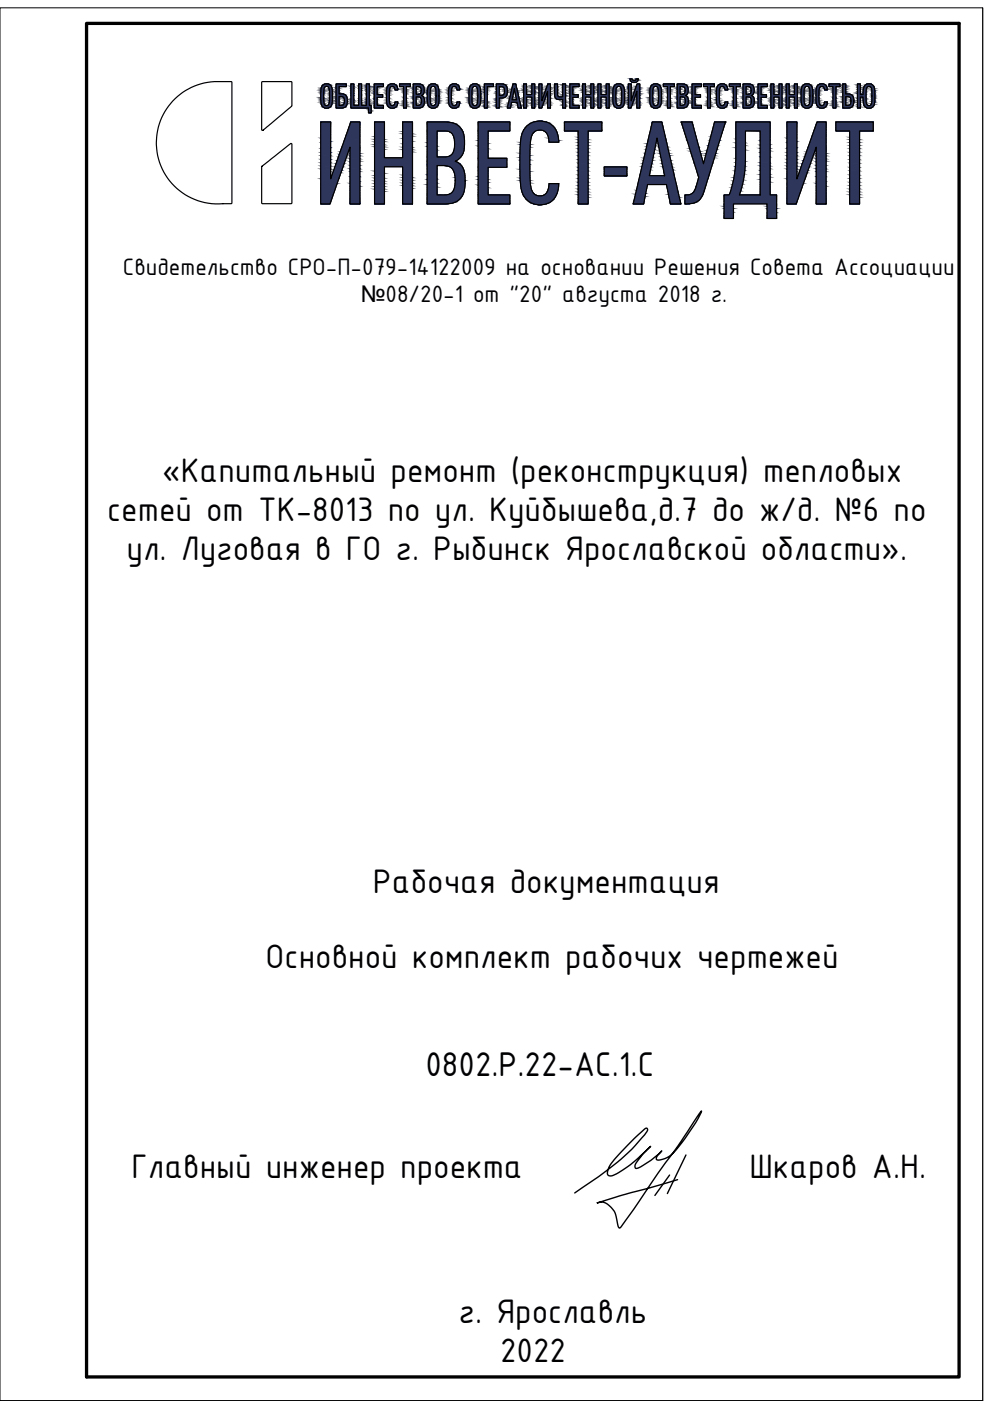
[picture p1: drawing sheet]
<svg xmlns="http://www.w3.org/2000/svg" width="210mm" height="297mm" viewBox="0 0 210 297" stroke-linecap="round" stroke-linejoin="round" font-family="sans-serif">
<defs><g id="words">
<g font-size="7.8">
<text x="34.3" y="102.2">«Капитальный ремонт (реконструкция) тепловых</text>
<text x="22.7" y="110.5">сетей от ТК-8013 по ул. Куйбышева,д.7 до ж/д. №6 по</text>
<text x="26.8" y="118.8">ул. Луговая в ГО г. Рыбинск Ярославской области».</text>
<text x="79.1" y="189.4">Рабочая документация</text>
<text x="56.3" y="205.3">Основной комплект рабочих чертежей</text>
<text x="27.9" y="249.8">Главный инженер проекта</text>
<text x="158.9" y="249.8">Шкаров А.Н.</text>
<text x="97.2" y="280.5">г. Ярославль</text>
<text x="106" y="288.9">2022</text>
</g>
<text font-size="7" x="90.2" y="228.1">0802.Р.22-АС.1.С</text>
<text font-size="5.4" x="26" y="58.2">Свидетельство СРО-П-079-14122009 на основании Решения Совета Ассоциации</text>
<text font-size="4.9" x="76.5" y="64.1">№08/20-1 от &quot;20&quot; августа 2018 г.</text>
</g></defs>
<path d="M18.4 5h184.9v286.9h-184.9z" fill="none" stroke="#000" stroke-width=".7"/>
<path d="M208.4 1.7v295.3h-208.4" fill="none" stroke="#000" stroke-width=".21"/>
<!-- layer: 0 -->
<g fill="#2e365c" stroke="#2e365c" stroke-width=".21">
<path d="M69.1 17.8h.2z"/>
<path d="M91.7 17.8h.2z"/>
<path d="M100.6 17.8h.2z"/>
<path d="M131.1 17.8h.2z"/>
<path d="M138.9 17.8h.2z"/>
<path d="M171 17.8h.2z"/>
<path d="M174.1 17.8h.3z"/>
<path d="M152.9 17.8h.4z"/>
<path d="M96.1 17.8h.4z"/>
<path d="M83 17.8h.4z"/>
<path d="M106.4 20.2h1z"/>
<path d="M72.5 20.5h1z"/>
<path d="M179.8 20.5h1.1z"/>
<path d="M118.6 21.1h.1z"/>
<path d="M69.1 22.9h.3z"/>
<path d="M91.7 22.9h.4z"/>
<path d="M100.5 22.9h.4z"/>
<path d="M131 22.9h.4z"/>
<path d="M138.8 22.9h.4z"/>
<path d="M170.7 22.9h.8z"/>
<path d="M173.9 22.9l.4 .1z"/>
<path d="M173.9 22.9h.6z"/>
<path d="M184 22.9l.3 .1z"/>
<path d="M184 22.9h.5z"/>
<path d="M114.4 25.7h.3z"/>
<path d="M114.6 27.6h3.3z"/>
<path d="M85.4 33.5h2.1z"/>
<path d="M94.2 35.1h3.6z"/>
<path d="M146.9 40.9h2.3z"/>
<path d="M94.3 41.3h3.8z"/>
<path d="M145.2 43.2h.3z"/>
<path d="M114.3 43.4h.3z"/>
<path d="M134.4 17.5h.1z"/>
<path d="M171 17.8h.2zM171 17.8h.2z"/>
<path d="M138.9 17.8h.2zM138.9 17.8h.2z"/>
<path d="M131.1 17.8h.2zM131.1 17.8h.2z"/>
<path d="M100.6 17.8h.2zM100.5 17.8h.3z"/>
<path d="M91.7 17.8h.2zM91.7 17.8h.2z"/>
<path d="M69.1 17.8h.2zM69.1 17.8h.2z"/>
<path d="M171 17.8h.3zM170.9 17.8h.4z"/>
<path d="M138.9 17.8h.3zM138.8 17.8h.4z"/>
<path d="M131.1 17.8h.3zM131 17.8h.4z"/>
<path d="M100.5 17.8h.4zM100.5 17.8h.4z"/>
<path d="M91.7 17.8h.3zM91.7 17.8h.3z"/>
<path d="M69.1 17.8h.3zM69.1 17.8h.3z"/>
<path d="M184.2 17.8h.3zM184 17.8h.5z"/>
<path d="M170.9 17.8h.5zM170.8 17.8h.6z"/>
<path d="M138.8 17.8h.5zM138.7 17.8h.6z"/>
<path d="M131 17.8h.4zM130.9 17.8h.5z"/>
<path d="M100.5 17.8h.4zM100.4 17.8h.5z"/>
<path d="M91.7 17.8h.4zM91.6 17.8h.5z"/>
<path d="M69.1 17.8h.4zM69 17.8h.5z"/>
<path d="M184 17.8h.5zM184 17.8h.5z"/>
<path d="M170.8 17.8h.6zM170.8 17.8h.6z"/>
<path d="M138.7 17.8h.6zM138.7 17.8h.6z"/>
<path d="M130.9 17.8h.6zM130.9 17.8h.6z"/>
<path d="M100.4 17.8h.6zM100.4 17.8h.6z"/>
<path d="M91.6 17.8h.6zM91.5 17.8h.7z"/>
<path d="M69 17.8h.6zM68.9 17.8h.7z"/>
<path d="M174.1 17.8h.5zM173.9 17.8h.7z"/>
<path d="M152.9 17.8h.6zM152.8 17.8h.7z"/>
<path d="M96.1 17.8h.5zM96 17.8h.6z"/>
<path d="M83 17.8h.5zM82.8 17.8h.7z"/>
<path d="M173.9 17.8h.7zM173.9 17.8h.7z"/>
<path d="M152.8 17.8h.7zM152.7 17.8h.8z"/>
<path d="M96 17.8h.7zM95.9 17.8h.8z"/>
<path d="M82.8 17.8h.8zM82.8 17.8h.8z"/>
<path d="M133.2 17.8h.6zM133.2 17.8h.6z"/>
<path d="M114.3 17.8h.6zM114.3 17.8h.6z"/>
<path d="M160.7 17.8h2zM160.7 17.8h2z"/>
<path d="M146.8 17.8h1.9zM146.7 17.8h2z"/>
<path d="M120.8 17.8h2zM120.8 17.8h2z"/>
<path d="M79.4 17.8h1.9zM79.4 17.8h1.9z"/>
<path d="M108.8 17.8h.5zM108.8 17.8h.5z"/>
<path d="M117.6 17.8h.6zM117.6 17.8h.6z"/>
<path d="M117.6 17.8h.6zM117.6 17.8h.6z"/>
<path d="M175.8 17.8h2.3zM175.8 17.8h2.3z"/>
<path d="M154.6 17.8h2.4zM154.6 17.8h2.4z"/>
<path d="M149.2 17.8h2.3zM149.2 17.8h2.3z"/>
<path d="M140.7 17.8h2.3zM140.7 17.8h2.3z"/>
<path d="M102.7 17.8h1.9zM102.7 17.8h1.9z"/>
<path d="M84.7 17.8h2.3zM84.7 17.8h2.3z"/>
<path d="M74.4 17.8h.6zM74.4 17.8h.6z"/>
<path d="M77.7 17.8h.6zM77.7 17.8h.6z"/>
<path d="M135.1 17.8h.5zM135.1 17.8h.5z"/>
<path d="M116.1 17.8h.6zM116.1 17.8h.6z"/>
<path d="M71.3 17.8h2.1zM71.3 17.8h2.1z"/>
<path d="M166.7 17.8h.6zM166.7 17.8h.6z"/>
<path d="M163.4 17.8h.7zM163.4 17.8h.7z"/>
<path d="M126.8 17.8h.6zM126.8 17.8h.6z"/>
<path d="M123.5 17.8h.6zM123.5 17.8h.6z"/>
<path d="M111 17.8h.6zM111 17.8h.6z"/>
<path d="M108.8 17.8h.5zM108.8 17.8h.5z"/>
<path d="M77.7 17.8h.6zM77.7 17.8h.6z"/>
<path d="M135.1 17.8h.5zM135.1 17.8h.5z"/>
<path d="M116.1 17.8h.6zM116.1 17.8h.6z"/>
<path d="M74.4 17.8h.6zM74.4 17.8h.6z"/>
<path d="M168.5 17.8h.6zM168.5 17.8h.6z"/>
<path d="M165.2 17.8h.6zM165.2 17.8h.6z"/>
<path d="M128.5 17.8h.7zM128.5 17.8h.7z"/>
<path d="M125.3 17.8h.6zM125.3 17.8h.6z"/>
<path d="M112.8 17.8h.6zM112.8 17.8h.6z"/>
<path d="M160.7 17.8h2zM160.7 17.8h2z"/>
<path d="M146.7 17.8h2zM146.7 17.8h2z"/>
<path d="M120.8 17.8h2zM120.8 17.8h2z"/>
<path d="M79.4 17.8h1.9zM79.4 17.8h1.9z"/>
<path d="M119.3 17.8h.6zM119.3 17.8h.6z"/>
<path d="M102.7 17.8h1.9zM102.7 17.8h1.9z"/>
<path d="M157.6 17.8h1.3zM157.6 17.8h1.3z"/>
<path d="M143.6 17.8h1.3zM143.6 17.8h1.3z"/>
<path d="M87.6 17.8h1.3zM87.6 17.8h1.3z"/>
<path d="M76.1 17.8h.6zM76.1 17.8h.6z"/>
<path d="M133.2 17.8h.6zM133.2 17.8h.6z"/>
<path d="M114.3 17.8h.6zM114.3 17.8h.6z"/>
<path d="M181.8 17.8h.6zM181.8 17.8h.6z"/>
<path d="M157.6 17.8h1.3zM157.6 17.8h1.3z"/>
<path d="M143.6 17.8h1.3zM143.6 17.8h1.3z"/>
<path d="M87.6 17.8h1.4zM87.6 17.8h1.4z"/>
<path d="M178.7 17.8h.6zM178.7 17.8h.6z"/>
<path d="M105.2 17.8h1.4zM105.2 17.8h1.4z"/>
<path d="M76.1 17.8h.6zM76.1 17.8h.6z"/>
<path d="M105.2 17.8h1.5zM105.2 17.8h1.5z"/>
<path d="M175.8 17.8h2.3zM175.8 17.8h2.3z"/>
<path d="M154.6 17.8h2.4zM154.6 17.8h2.4z"/>
<path d="M149.2 17.8h2.3zM149.2 17.8h2.3z"/>
<path d="M140.7 17.8h2.3zM140.7 17.8h2.3z"/>
<path d="M84.7 17.8h2.3zM84.7 17.8h2.3z"/>
<path d="M168.4 17.8h.7zM168.4 17.8h.7z"/>
<path d="M165.2 17.8h.6zM165.2 17.8h.6z"/>
<path d="M128.5 17.8h.7zM128.5 17.8h.7z"/>
<path d="M125.3 17.8h.6zM125.3 17.8h.6z"/>
<path d="M119.3 17.8h.6zM119.3 17.8h.6z"/>
<path d="M112.8 17.8h.6zM112.8 17.8h.6z"/>
<path d="M117.6 17.8h.6zM117.6 17.8h.6zM117.6 17.8h.6zM117.6 17.8h.6z"/>
<path d="M108.8 17.8h.5zM108.8 17.8h.5z"/>
<path d="M133.2 17.8h.6zM133.2 17.8h.6z"/>
<path d="M114.3 17.8h.6zM114.3 17.8h.6z"/>
<path d="M102.7 17.8h1.9zM102.7 17.8h1.9z"/>
<path d="M178.7 17.8h.6zM178.7 17.8h.6z"/>
<path d="M74.4 17.8h.6zM74.4 17.8h.6z"/>
<path d="M181.8 17.8h.6zM181.8 17.8h.6z"/>
<path d="M166.7 17.8h.6zM166.7 17.8h.6z"/>
<path d="M163.4 17.8h.7zM163.4 17.8h.7z"/>
<path d="M126.8 17.8h.6zM126.8 17.8h.6z"/>
<path d="M123.5 17.8h.6zM123.5 17.8h.6z"/>
<path d="M111 17.8h.6zM111 17.8h.6z"/>
<path d="M77.7 17.8h.6zM77.7 17.8h.6z"/>
<path d="M77.7 17.8l.6 .1zM77.7 17.8l.6 .1z"/>
<path d="M173.9 17.8l.8 .1zM173.8 17.9h.9z"/>
<path d="M152.7 17.8l.9 .1zM152.6 17.9h1z"/>
<path d="M95.9 17.8l.9 .1zM95.8 17.9h1z"/>
<path d="M82.8 17.8l.9 .1zM82.7 17.9h1z"/>
<path d="M166.7 17.8l.6 .1zM166.7 17.8l.6 .1z"/>
<path d="M163.4 17.8l.7 .1zM163.4 17.8l.7 .1z"/>
<path d="M126.8 17.8l.6 .1zM126.8 17.8l.6 .1z"/>
<path d="M123.5 17.8l.6 .1zM123.5 17.8l.6 .1z"/>
<path d="M111 17.8l.6 .1zM111 17.8l.6 .1z"/>
<path d="M175.8 17.8l2.3 .1zM175.8 17.8l2.3 .1z"/>
<path d="M154.6 17.8l2.4 .1zM154.6 17.8l2.4 .1z"/>
<path d="M149.2 17.8l2.3 .1zM149.2 17.8l2.3 .1z"/>
<path d="M140.7 17.8l2.3 .1zM140.7 17.8l2.3 .1z"/>
<path d="M84.7 17.8l2.3 .1zM84.7 17.8l2.3 .1z"/>
<path d="M71.3 17.8l2.1 .1zM71.3 17.8l2.1 .1z"/>
<path d="M108.8 17.8l.6 .1zM108.8 17.8l.6 .1z"/>
<path d="M135.1 17.8l.5 .1zM135.1 17.8l.5 .1z"/>
<path d="M116.1 17.8l.6 .1zM116.1 17.8l.6 .1z"/>
<path d="M160.7 17.8l2 .1zM160.7 17.8l2 .1z"/>
<path d="M146.7 17.8l2 .1zM146.7 17.8l2 .1z"/>
<path d="M120.8 17.8l2 .1zM120.8 17.8l2 .1z"/>
<path d="M79.4 17.8l1.9 .1zM79.4 17.8l1.9 .1z"/>
<path d="M74.4 17.8l.6 .1zM74.4 17.8l.6 .1z"/>
<path d="M157.6 17.8l1.5 .1zM157.6 17.8l1.5 .1z"/>
<path d="M143.6 17.8l1.5 .1zM143.6 17.8l1.5 .1z"/>
<path d="M87.6 17.8l1.6 .1zM87.6 17.8l1.6 .1z"/>
<path d="M168.4 17.8l.7 .1zM168.4 17.8l.7 .1z"/>
<path d="M165.2 17.8l.6 .1zM165.2 17.8l.6 .1z"/>
<path d="M128.5 17.8l.7 .1zM128.5 17.8l.7 .1z"/>
<path d="M125.3 17.8l.6 .1zM125.3 17.8l.6 .1z"/>
<path d="M112.8 17.8l.6 .1zM112.8 17.8l.6 .1z"/>
<path d="M160.7 17.9h2zM160.7 17.9h2z"/>
<path d="M146.7 17.9h2zM146.7 17.9h2z"/>
<path d="M120.8 17.9h2zM120.8 17.9h2z"/>
<path d="M79.4 17.9h1.9zM79.4 17.9h1.9z"/>
<path d="M71.3 17.9h2.1zM71.3 17.9h2.1z"/>
<path d="M135.1 17.9h.5zM135.1 17.9h.5z"/>
<path d="M116.1 17.9h.6zM116.1 17.9h.6z"/>
<path d="M184 17.8l.8 .1zM183.7 17.9h1.1zM183.7 17.9h1.1zM183.7 17.9h1.1z"/>
<path d="M76.1 17.8l.6 .1zM76.1 17.8l.6 .1z"/>
<path d="M119.3 17.8l.6 .1zM119.3 17.8l.6 .1z"/>
<path d="M181.8 17.8l.6 .1zM181.8 17.8l.6 .1z"/>
<path d="M178.7 17.8l.6 .1zM178.7 17.8l.6 .1z"/>
<path d="M105.2 17.8l1.6 .1zM105.2 17.8l1.6 .1z"/>
<path d="M170.8 17.8l.8 .1zM170.6 17.9h1z"/>
<path d="M138.7 17.8l.8 .1zM138.5 17.9h1z"/>
<path d="M130.9 17.8l.8 .1zM130.6 17.9h1.1z"/>
<path d="M100.4 17.8l.8 .1zM100.1 17.9h1.1z"/>
<path d="M91.5 17.8l.9 .1zM91.3 17.9h1.1z"/>
<path d="M68.9 17.8l.9 .1zM68.7 17.9h1.1z"/>
<path d="M76.1 17.9h.6zM76.1 17.9h.6z"/>
<path d="M117.6 17.8l.6 .1zM117.6 17.8l.6 .1z"/>
<path d="M117.6 17.9h.6zM117.6 17.9h.6z"/>
<path d="M133.2 17.8l.6 .1zM133.2 17.8l.6 .1z"/>
<path d="M114.3 17.8l.6 .1zM114.3 17.8l.6 .1z"/>
<path d="M105.2 17.9h1.7zM105.2 17.9h1.7z"/>
<path d="M74.4 17.9h.6zM74.4 17.9h.6z"/>
<path d="M77.7 17.9h.6zM77.7 17.9h.6z"/>
<path d="M108.8 17.9h.6zM108.8 17.9h.6z"/>
<path d="M133.2 17.9h.6zM133.2 17.9h.6z"/>
<path d="M114.3 17.9h.6zM114.3 17.9h.6z"/>
<path d="M170.6 17.9h1.1zM170.5 17.9h1.2z"/>
<path d="M138.5 17.9h1.1zM138.4 17.9h1.2z"/>
<path d="M130.6 17.9h1.2zM130.6 17.9h1.2z"/>
<path d="M100.1 17.9h1.2zM100.1 17.9h1.2z"/>
<path d="M91.3 17.9h1.1zM91.2 17.9h1.2z"/>
<path d="M68.7 17.9h1.1zM68.7 17.9h1.1z"/>
<path d="M175.8 17.9h2.3zM175.8 17.9h2.3z"/>
<path d="M154.6 17.9h2.4zM154.6 17.9h2.4z"/>
<path d="M149.2 17.9h2.3zM149.2 17.9h2.3z"/>
<path d="M140.7 17.9h2.3zM140.7 17.9h2.3z"/>
<path d="M84.7 17.9h2.3zM84.7 17.9h2.3z"/>
<path d="M157.6 17.9h1.7zM157.6 17.9h1.7z"/>
<path d="M143.6 17.9h1.7zM143.6 17.9h1.7z"/>
<path d="M87.6 17.9h1.7zM87.6 17.9h1.7z"/>
<path d="M102.7 17.8l1.9 .1zM102.7 17.8l1.9 .1z"/>
<path d="M77.7 17.9h.6zM77.7 17.9h.6z"/>
<path d="M178.7 17.9h.6zM178.7 17.9h.6z"/>
<path d="M157.6 17.9h1.7zM157.6 17.9h1.7z"/>
<path d="M143.6 17.9h1.7zM143.6 17.9h1.7z"/>
<path d="M87.6 17.9h1.7zM87.6 17.9h1.7z"/>
<path d="M166.7 17.9h.6zM166.7 17.9h.6z"/>
<path d="M163.4 17.9h.7zM163.4 17.9h.7z"/>
<path d="M126.8 17.9h.6zM126.8 17.9h.6z"/>
<path d="M123.5 17.9h.6zM123.5 17.9h.6z"/>
<path d="M111 17.9h.6zM111 17.9h.6z"/>
<path d="M181.8 17.9h.6zM181.8 17.9h.6z"/>
<path d="M160.7 17.9h2zM160.7 17.9h2z"/>
<path d="M146.7 17.9h2zM146.7 17.9h2z"/>
<path d="M120.8 17.9h2zM120.8 17.9h2z"/>
<path d="M79.4 17.9h1.9zM79.4 17.9h1.9z"/>
<path d="M173.8 17.9h1.1zM173.7 17.9h1.2z"/>
<path d="M152.6 17.9h1.2zM152.5 17.9h1.3z"/>
<path d="M95.8 17.9h1.1zM95.7 17.9h1.2z"/>
<path d="M82.7 17.9h1.1zM82.6 17.9h1.2z"/>
<path d="M74.4 17.9h.6zM74.4 17.9h.6z"/>
<path d="M168.4 17.9h.7zM168.4 17.9h.7z"/>
<path d="M165.2 17.9h.6zM165.2 17.9h.6z"/>
<path d="M128.5 17.9h.7zM128.5 17.9h.7z"/>
<path d="M125.3 17.9h.6zM125.3 17.9h.6z"/>
<path d="M119.3 17.9h.6zM119.3 17.9h.6z"/>
<path d="M112.8 17.9h.6zM112.8 17.9h.6z"/>
<path d="M108.7 17.9h.7zM108.7 17.9h.7z"/>
<path d="M168.4 17.9h.7zM168.4 17.9h.7z"/>
<path d="M165.2 17.9h.6zM165.2 17.9h.6z"/>
<path d="M128.5 17.9h.7zM128.5 17.9h.7z"/>
<path d="M125.3 17.9h.6zM125.3 17.9h.6z"/>
<path d="M112.8 17.9h.6zM112.8 17.9h.6z"/>
<path d="M135.1 17.9h.5zM135.1 17.9h.5z"/>
<path d="M116.1 17.9h.6zM116.1 17.9h.6z"/>
<path d="M76.1 17.9h.6zM76.1 17.9h.6z"/>
<path d="M175.8 17.9h2.3zM175.8 17.9h2.3z"/>
<path d="M154.6 17.9h2.4zM154.6 17.9h2.4z"/>
<path d="M149.2 17.9h2.3zM149.2 17.9h2.3z"/>
<path d="M140.7 17.9h2.3zM140.7 17.9h2.3z"/>
<path d="M84.7 17.9h2.3zM84.7 17.9h2.3z"/>
<path d="M181.8 17.9h.6zM181.8 17.9h.6z"/>
<path d="M166.7 17.9h.6zM166.7 17.9h.6z"/>
<path d="M163.4 17.9h.7zM163.4 17.9h.7z"/>
<path d="M126.8 17.9h.6zM126.8 17.9h.6z"/>
<path d="M123.5 17.9h.6zM123.5 17.9h.6z"/>
<path d="M111 17.9h.6zM111 17.9h.6z"/>
<path d="M71.3 17.9h2.1zM71.3 17.9h2.1z"/>
<path d="M178.7 17.9h.6zM178.7 17.9h.6z"/>
<path d="M105.2 17.9h1.8zM105.2 17.9h1.8z"/>
<path d="M71.3 17.9h2.1zM71.3 17.9h2.1z"/>
<path d="M76.1 17.9h.6zM76.1 17.9h.6z"/>
<path d="M119.3 17.9h.6zM119.3 17.9h.6z"/>
<path d="M135 17.9l.6 .1zM135 17.9l.6 .1z"/>
<path d="M116.1 17.9l.6 .1zM116.1 17.9l.6 .1z"/>
<path d="M117.6 17.9l.6 .1zM117.6 17.9l.6 .1zM117.6 18h.6zM117.6 18h.6z"/>
<path d="M102.7 17.9l1.9 .1zM102.7 17.9l1.9 .1z"/>
<path d="M74.4 17.9l.6 .1zM74.4 17.9l.6 .1z"/>
<path d="M160.7 17.9l2 .1zM160.7 17.9l2 .1z"/>
<path d="M146.7 17.9l2 .1zM146.7 17.9l2 .1z"/>
<path d="M120.8 17.9l2 .1zM120.8 17.9l2 .1z"/>
<path d="M79.4 17.9l1.9 .1zM79.4 17.9l1.9 .1z"/>
<path d="M77.7 17.9l.6 .1zM77.7 17.9l.6 .1z"/>
<path d="M183.7 17.9l1.3 .1-.2-.1zM183.5 18l.2-.1 1.3 .1zM183.5 18h1.5zM183.5 18h1.5z"/>
<path d="M108.7 17.9l.7 .1zM108.7 17.9l.7 .1z"/>
<path d="M157.6 17.9l1.8 .1zM157.6 17.9l1.8 .1z"/>
<path d="M143.6 17.9l1.8 .1zM143.6 17.9l1.8 .1z"/>
<path d="M87.6 17.9l1.9 .1zM87.6 17.9l1.9 .1z"/>
<path d="M77.7 18h.6zM77.7 18h.6z"/>
<path d="M133.2 17.9l.6 .1zM133.2 17.9l.6 .1z"/>
<path d="M114.3 17.9l.6 .1zM114.3 17.9l.6 .1z"/>
<path d="M173.7 17.9l1.3 .1zM173.5 18h1.5z"/>
<path d="M152.5 17.9l1.3 .1zM152.4 18h1.4z"/>
<path d="M95.7 17.9l1.3 .1zM95.6 18h1.4z"/>
<path d="M82.6 17.9l1.3 .1zM82.5 18h1.4z"/>
<path d="M105.2 17.9l1.9 .1zM105.2 17.9l1.9 .1z"/>
<path d="M133.2 18h.6zM133.2 18h.6z"/>
<path d="M114.3 18h.6zM114.3 18h.6z"/>
<path d="M166.7 17.9l.6 .1zM166.7 17.9l.6 .1z"/>
<path d="M163.4 17.9l.7 .1zM163.4 17.9l.7 .1z"/>
<path d="M126.8 17.9l.6 .1zM126.8 17.9l.6 .1z"/>
<path d="M123.5 17.9l.6 .1zM123.5 17.9l.6 .1z"/>
<path d="M111 17.9l.6 .1zM111 17.9l.6 .1z"/>
<path d="M178.7 17.9l.6 .1zM178.7 17.9l.6 .1z"/>
<path d="M168.4 17.9l.7 .1zM168.4 17.9l.7 .1z"/>
<path d="M165.2 17.9l.6 .1zM165.2 17.9l.6 .1z"/>
<path d="M128.5 17.9l.7 .1zM128.5 17.9l.7 .1z"/>
<path d="M125.3 17.9l.6 .1zM125.3 17.9l.6 .1z"/>
<path d="M112.8 17.9l.6 .1zM112.8 17.9l.6 .1z"/>
<path d="M74.4 18h.6zM74.4 18h.6z"/>
<path d="M170.5 17.9l1.3 .1-.1-.1zM170.3 18l.2-.1 1.3 .1z"/>
<path d="M138.4 17.9l1.3 .1-.1-.1zM138.3 18l.1-.1 1.3 .1z"/>
<path d="M130.6 17.9l1.3 .1-.1-.1zM130.4 18l.2-.1 1.3 .1z"/>
<path d="M100.1 17.9l1.3 .1-.1-.1zM99.9 18l.2-.1 1.3 .1z"/>
<path d="M91.2 17.9l1.4 .1-.2-.1zM91.1 18l.1-.1 1.4 .1z"/>
<path d="M68.7 17.9l1.3 .1-.2-.1zM68.5 18l.2-.1 1.3 .1z"/>
<path d="M76.1 17.9l.6 .1zM76.1 17.9l.6 .1z"/>
<path d="M181.8 17.9l.6 .1zM181.8 17.9l.6 .1z"/>
<path d="M108.7 18h.7zM108.7 18h.7z"/>
<path d="M135 18h.6zM135 18h.6z"/>
<path d="M116.1 18h.6zM116.1 18h.6z"/>
<path d="M181.8 18h.6zM181.8 18h.6z"/>
<path d="M157.6 18h1.9zM157.6 18h1.9z"/>
<path d="M143.6 18h1.9zM143.6 18h1.9z"/>
<path d="M87.6 18h1.9zM87.6 18h1.9z"/>
<path d="M178.7 18h.6zM178.7 18h.6z"/>
<path d="M105.2 18h2zM105.2 18h2z"/>
<path d="M76.1 18h.6zM76.1 18h.6z"/>
<path d="M175.8 17.9l2.3 .1zM175.8 17.9l2.3 .1z"/>
<path d="M154.6 17.9l2.4 .1zM154.6 17.9l2.4 .1z"/>
<path d="M149.2 17.9l2.3 .1zM149.2 17.9l2.3 .1z"/>
<path d="M140.7 17.9l2.3 .1zM140.7 17.9l2.3 .1z"/>
<path d="M84.7 17.9l2.3 .1zM84.7 17.9l2.3 .1z"/>
<path d="M170.3 18h1.6zM170.3 18h1.6z"/>
<path d="M138.3 18h1.5zM138.2 18h1.6z"/>
<path d="M130.4 18h1.6zM130.4 18h1.6z"/>
<path d="M99.9 18h1.6zM99.9 18h1.6z"/>
<path d="M91.1 18h1.5zM91 18h1.6z"/>
<path d="M68.5 18h1.5zM68.5 18h1.5z"/>
<path d="M117.6 18l.6 .1zM117.6 18l.6 .1z"/>
<path d="M119.3 17.9l.6 .2v-.2zM119.3 17.9l.6 .2h-.6z"/>
<path d="M71.3 17.9l2.1 .2v-.2zM71.3 17.9l2.1 .2h-2.1z"/>
<path d="M102.7 18l1.9 .1zM102.7 18l1.9 .1z"/>
<path d="M117.6 18.1h.6zM117.6 18.1h.6z"/>
<path d="M160.7 18l2 .1zM160.7 18l2 .1z"/>
<path d="M146.7 18l2 .1zM146.7 18l2 .1z"/>
<path d="M120.8 18l2 .1zM120.8 18l2 .1z"/>
<path d="M79.4 18l1.9 .1zM79.4 18l1.9 .1z"/>
<path d="M74.4 18l.6 .1zM74.4 18l.6 .1z"/>
<path d="M173.5 18l1.6 .1zM173.5 18l1.6 .1h-1.7z"/>
<path d="M152.4 18l1.5 .1zM152.4 18l1.5 .1h-1.6z"/>
<path d="M95.6 18l1.5 .1zM95.5 18.1h1.6z"/>
<path d="M82.5 18l1.5 .1zM82.4 18.1h1.6z"/>
<path d="M77.7 18l.6 .1zM77.7 18l.6 .1z"/>
<path d="M173.4 18.1h1.7zM173.4 18.1h1.7z"/>
<path d="M152.3 18.1h1.6zM152.3 18.1h1.6z"/>
<path d="M95.5 18.1h1.6zM95.5 18.1h1.6z"/>
<path d="M82.4 18.1h1.6zM82.4 18.1h1.6z"/>
<path d="M168.4 18l.7 .1zM168.4 18l.7 .1z"/>
<path d="M165.2 18l.6 .1zM165.2 18l.6 .1z"/>
<path d="M128.5 18l.7 .1zM128.5 18l.7 .1z"/>
<path d="M125.3 18l.6 .1zM125.3 18l.6 .1z"/>
<path d="M119.3 18.1h.6zM119.3 18.1h.6z"/>
<path d="M112.8 18l.6 .1zM112.8 18l.6 .1z"/>
<path d="M157.6 18l2 .1zM157.6 18l2 .1z"/>
<path d="M143.6 18l2 .1zM143.6 18l2 .1z"/>
<path d="M87.6 18l2 .1zM87.6 18l2 .1z"/>
<path d="M135 18l.6 .1zM135 18l.6 .1z"/>
<path d="M116.1 18l.6 .1zM116.1 18l.6 .1z"/>
<path d="M170.3 18l1.6 .1zM170.3 18l1.6 .1z"/>
<path d="M138.2 18l1.6 .1zM138.2 18l1.6 .1z"/>
<path d="M130.4 18l1.6 .1zM130.4 18l1.6 .1z"/>
<path d="M99.9 18l1.6 .1zM99.9 18l1.6 .1z"/>
<path d="M91 18l1.7 .1zM91 18l1.7 .1z"/>
<path d="M68.5 18l1.6 .1zM68.5 18l1.6 .1z"/>
<path d="M166.7 18l.6 .1zM166.7 18l.6 .1z"/>
<path d="M163.4 18l.7 .1zM163.4 18l.7 .1z"/>
<path d="M126.8 18l.6 .1zM126.8 18l.6 .1z"/>
<path d="M123.5 18l.6 .1zM123.5 18l.6 .1z"/>
<path d="M111 18l.6 .1zM111 18l.6 .1z"/>
<path d="M108.7 18l.7 .1zM108.7 18l.7 .1z"/>
<path d="M133.2 18l.6 .1zM133.2 18l.6 .1z"/>
<path d="M114.3 18l.6 .1zM114.3 18l.6 .1z"/>
<path d="M166.7 18.1h.6zM166.7 18.1h.6z"/>
<path d="M163.4 18.1h.7zM163.4 18.1h.7z"/>
<path d="M126.8 18.1h.6zM126.8 18.1h.6z"/>
<path d="M123.5 18.1h.6zM123.5 18.1h.6z"/>
<path d="M111 18.1h.6zM111 18.1h.6z"/>
<path d="M175.8 18l2.3 .1zM175.8 18l2.3 .1z"/>
<path d="M154.6 18l2.4 .1zM154.6 18l2.4 .1z"/>
<path d="M149.2 18l2.3 .1zM149.2 18l2.3 .1z"/>
<path d="M140.7 18l2.3 .1zM140.7 18l2.3 .1z"/>
<path d="M84.7 18l2.3 .1zM84.7 18l2.3 .1z"/>
<path d="M173.4 18.1h1.7zM173.4 18.1h1.7z"/>
<path d="M152.3 18.1h1.7zM152.3 18.1h1.7z"/>
<path d="M95.5 18.1h1.7zM95.5 18.1h1.7z"/>
<path d="M82.4 18.1h1.6zM82.4 18.1h1.6z"/>
<path d="M168.4 18.1h.7zM168.4 18.1h.7z"/>
<path d="M165.2 18.1h.6zM165.2 18.1h.6z"/>
<path d="M128.5 18.1h.7zM128.5 18.1h.7z"/>
<path d="M125.3 18.1h.6zM125.3 18.1h.6z"/>
<path d="M112.8 18.1h.6zM112.8 18.1h.6z"/>
<path d="M76.1 18l.6 .1zM76.1 18l.6 .1z"/>
<path d="M183.5 18l1.6 .1-.1-.1zM183.4 18.1l.1-.1 1.6 .1z"/>
<path d="M74.4 18.1h.6zM74.4 18.1h.6z"/>
<path d="M105.2 18l2.1 .1zM105.2 18l2.1 .1z"/>
<path d="M102.7 18.1h1.9zM102.7 18.1h1.9z"/>
<path d="M170.2 18.1h1.8zM170.2 18.1h1.8z"/>
<path d="M138.2 18.1h1.7zM138.2 18.1h1.7z"/>
<path d="M130.3 18.1h1.8zM130.3 18.1h1.8z"/>
<path d="M99.8 18.1h1.8zM99.8 18.1h1.8z"/>
<path d="M91 18.1h1.7zM91 18.1h1.7z"/>
<path d="M68.4 18.1h1.7zM68.4 18.1h1.7z"/>
<path d="M160.7 18.1h2zM160.7 18.1h2z"/>
<path d="M146.7 18.1h2zM146.7 18.1h2z"/>
<path d="M120.8 18.1h2zM120.8 18.1h2z"/>
<path d="M79.4 18.1h1.9zM79.4 18.1h1.9z"/>
<path d="M178.7 18l.6 .1v-.1zM178.7 18l.6 .1h-.6z"/>
<path d="M133.2 18.1h.6zM133.2 18.1h.6z"/>
<path d="M114.3 18.1h.6zM114.3 18.1h.6z"/>
<path d="M108.7 18.1h.7zM108.7 18.1h.7z"/>
<path d="M135 18.1h.6zM135 18.1h.6z"/>
<path d="M116.1 18.1h.6zM116.1 18.1h.6z"/>
<path d="M76.1 18.1h.6zM76.1 18.1h.6z"/>
<path d="M170.2 18.1h1.8zM170.2 18.1h1.8z"/>
<path d="M138.1 18.1h1.8zM138.1 18.1h1.8z"/>
<path d="M130.3 18.1h1.8zM130.3 18.1h1.8z"/>
<path d="M99.8 18.1h1.8zM99.8 18.1h1.8z"/>
<path d="M91 18.1h1.7zM91 18.1h1.7z"/>
<path d="M68.4 18.1h1.7zM68.3 18.1h1.8z"/>
<path d="M181.8 18l.6 .2v-.2zM181.8 18l.6 .2h-.6z"/>
<path d="M173.4 18.1l1.8 .1zM173.4 18.1l1.8 .1z"/>
<path d="M152.3 18.1l1.7 .1zM152.3 18.1l1.7 .1z"/>
<path d="M95.5 18.1l1.7 .1zM95.5 18.1l1.7 .1z"/>
<path d="M82.3 18.1l1.8 .1zM82.3 18.2h1.8z"/>
<path d="M74.4 18.1l.6 .1zM74.4 18.1l.6 .1z"/>
<path d="M119.3 18.1l.6 .1v-.1zM119.3 18.1l.6 .1h-.6z"/>
<path d="M71.3 18.1l2.1 .1v-.1zM71.3 18.1l2.1 .1h-2.1z"/>
<path d="M173.3 18.2h1.9zM173.3 18.2h1.9z"/>
<path d="M152.2 18.2h1.9zM152.2 18.2h1.9z"/>
<path d="M95.4 18.2h1.8zM95.4 18.2h1.8z"/>
<path d="M82.3 18.2h1.8zM82.3 18.2h1.8z"/>
<path d="M157.6 18.1l2.1 .1-.1-.1zM157.6 18.1l2.1 .1h-2.1z"/>
<path d="M143.6 18.1l2.1 .1-.1-.1zM143.6 18.1l2.1 .1h-2.1z"/>
<path d="M87.6 18.1l2.1 .1-.1-.1zM87.6 18.1l2.1 .1h-2.1z"/>
<path d="M157.6 18.2h2.1zM157.6 18.2h2.1z"/>
<path d="M143.6 18.2h2.1zM143.6 18.2h2.1z"/>
<path d="M87.6 18.2h2.1zM87.6 18.2h2.1z"/>
<path d="M71.3 18.2h2.1zM71.3 18.2h2.1z"/>
<path d="M77.7 18.1l.6 .1v-.1zM77.7 18.1l.6 .1h-.6z"/>
<path d="M175.8 18.1l2.3 .1v-.1zM175.8 18.1l2.3 .1h-2.3z"/>
<path d="M154.6 18.1l2.4 .1v-.1zM154.6 18.1l2.4 .1h-2.4z"/>
<path d="M149.2 18.1l2.3 .1v-.1zM149.2 18.1l2.3 .1h-2.3z"/>
<path d="M140.7 18.1l2.3 .1v-.1zM140.7 18.1l2.3 .1h-2.3z"/>
<path d="M84.7 18.1l2.3 .1v-.1zM84.7 18.1l2.3 .1h-2.3z"/>
<path d="M160.7 18.1l2 .1zM160.7 18.1l2 .1z"/>
<path d="M146.7 18.1l2 .1zM146.7 18.1l2 .1z"/>
<path d="M120.8 18.1l2 .1zM120.8 18.1l2 .1z"/>
<path d="M79.4 18.1l1.9 .1zM79.4 18.1l1.9 .1z"/>
<path d="M170.2 18.1l1.8 .1zM170.2 18.1l1.8 .1z"/>
<path d="M138.1 18.1l1.9 .1zM138.1 18.1l1.9 .1z"/>
<path d="M130.3 18.1l1.8 .1zM130.3 18.1l1.8 .1z"/>
<path d="M99.8 18.1l1.8 .1zM99.8 18.1l1.8 .1z"/>
<path d="M91 18.1l1.8 .1zM91 18.1l1.8 .1z"/>
<path d="M68.3 18.1l1.9 .1zM68.3 18.1l1.9 .1z"/>
<path d="M108.7 18.1l.8 .2zM108.7 18.1l.8 .2h-.9z"/>
<path d="M133.2 18.1l.6 .2zM133.2 18.1l.6 .2z"/>
<path d="M114.3 18.1l.6 .2zM114.3 18.1l.6 .2z"/>
<path d="M175.8 18.2l2.3 .1zM175.8 18.2l2.3 .1z"/>
<path d="M154.6 18.2l2.4 .1zM154.6 18.2l2.4 .1z"/>
<path d="M149.2 18.2l2.3 .1zM149.2 18.2l2.3 .1z"/>
<path d="M140.7 18.2l2.3 .1zM140.7 18.2l2.3 .1z"/>
<path d="M84.7 18.2l2.3 .1zM84.7 18.2l2.3 .1z"/>
<path d="M183.4 18.1l1.8 .2-.1-.2zM183.4 18.1l1.8 .2h-1.9z"/>
<path d="M135 18.1l.6 .2v-.2zM135 18.1l.6 .2h-.7z"/>
<path d="M116 18.1l.7 .2v-.2zM116 18.1l.7 .2h-.7z"/>
<path d="M74.4 18.2l.6 .1zM74.4 18.2l.6 .1z"/>
<path d="M183.3 18.3h1.9zM183.3 18.3h1.9z"/>
<path d="M181.8 18.2l.6 .1zM181.8 18.2l.6 .1z"/>
<path d="M178.7 18.1l.6 .2v-.2zM178.7 18.1l.6 .2h-.6z"/>
<path d="M105.2 18.1l2.2 .2-.1-.2zM105.2 18.1l2.2 .2h-2.2z"/>
<path d="M102.7 18.1l1.9 .2v-.2zM102.7 18.1l1.9 .2h-1.9z"/>
<path d="M168.4 18.1l.7 .2v-.2zM168.4 18.1l.7 .2h-.7z"/>
<path d="M165.2 18.1l.6 .2v-.2zM165.2 18.1l.6 .2h-.6z"/>
<path d="M128.5 18.1l.7 .2v-.2zM128.5 18.1l.7 .2h-.7z"/>
<path d="M125.3 18.1l.6 .2v-.2zM125.3 18.1l.6 .2h-.6z"/>
<path d="M119.3 18.2l.6 .1zM119.3 18.2l.6 .1z"/>
<path d="M112.8 18.1l.6 .2v-.2zM112.8 18.1l.6 .2h-.6z"/>
<path d="M102.7 18.3h1.9zM102.7 18.3h1.9z"/>
<path d="M71.3 18.2l2.1 .1zM71.3 18.2l2.1 .1z"/>
<path d="M117.6 18.1l.6 .2v-.2zM117.6 18.1l.6 .2h-.6z"/>
<path d="M108.6 18.3h.9zM108.6 18.3h.9z"/>
<path d="M134.9 18.3h.7zM134.9 18.3h.7z"/>
<path d="M116 18.3h.7zM116 18.3h.7z"/>
<path d="M173.3 18.2l1.9 .1v-.1zM173.3 18.2l1.9 .1h-2z"/>
<path d="M152.2 18.2l1.9 .1v-.1zM152.2 18.2l1.9 .1h-2z"/>
<path d="M95.4 18.2l1.9 .1-.1-.1zM95.4 18.2l1.9 .1h-2z"/>
<path d="M82.3 18.2l1.9 .1-.1-.1zM82.3 18.2l1.9 .1h-2z"/>
<path d="M183.3 18.3h2zM183.3 18.3h2z"/>
<path d="M170.1 18.2l2 .1zM170.1 18.2l2 .1z"/>
<path d="M138 18.2l2 .1zM138 18.2l2 .1z"/>
<path d="M130.2 18.2l2 .1zM130.2 18.2l2 .1z"/>
<path d="M99.7 18.2l2 .1zM99.7 18.2l2 .1z"/>
<path d="M90.9 18.2l1.9 .1zM90.9 18.2l1.9 .1z"/>
<path d="M68.3 18.2l2 .1zM68.3 18.2l2 .1z"/>
<path d="M184.2 18.3h1.1zM184.2 18.3h1.1z"/>
<path d="M183.2 18.3h1zM183.2 18.3h1z"/>
<path d="M171 18.3h1.1zM171 18.3h1.1z"/>
<path d="M139 18.3h1zM139 18.3h1z"/>
<path d="M131.1 18.3h1.1zM131.1 18.3h1.1z"/>
<path d="M100.6 18.3h1.1zM100.6 18.3h1.1z"/>
<path d="M99.7 18.3h.9zM99.7 18.3h.9z"/>
<path d="M91.8 18.3h1zM91.8 18.3h1z"/>
<path d="M69.2 18.3h1.1zM69.2 18.3h1.1z"/>
<path d="M68.2 18.3h1zM68.2 18.3h1z"/>
<path d="M173.2 18.3h2zM173.2 18.3h2z"/>
<path d="M152.1 18.3h2zM152.1 18.3h2z"/>
<path d="M95.3 18.3h2zM95.3 18.3h2z"/>
<path d="M82.2 18.3h2zM82.2 18.3h2z"/>
<path d="M174.3 18.3h.9zM174.3 18.3h.9z"/>
<path d="M173.2 18.3h1.1zM173.2 18.3h1.1z"/>
<path d="M153.2 18.3h.9zM153.2 18.3h.9z"/>
<path d="M152.1 18.3h1zM152.1 18.3h1.1z"/>
<path d="M117.6 18.3h.6zM117.6 18.3h.6z"/>
<path d="M83.2 18.3h1zM83.2 18.3h1z"/>
<path d="M82.2 18.3h1zM82.2 18.3h1z"/>
<path d="M175.8 18.3h2.3zM175.8 18.3h2.3z"/>
<path d="M154.6 18.3h2.4zM154.6 18.3h2.4z"/>
<path d="M149.2 18.3h2.3zM149.2 18.3h2.3z"/>
<path d="M140.7 18.3h2.3zM140.7 18.3h2.3z"/>
<path d="M84.7 18.3h2.3zM84.7 18.3h2.3z"/>
<path d="M173.2 18.3h1zM173.2 18.3h1.1z"/>
<path d="M152.1 18.3h.9zM152.1 18.3h1z"/>
<path d="M95.3 18.3h1.1zM95.3 18.3h.9z"/>
<path d="M82.2 18.3h.9zM82.2 18.3h1z"/>
<path d="M184.2 18.3h1.1zM184.2 18.3h1.1z"/>
<path d="M171 18.3h1.1zM171 18.3h1.1z"/>
<path d="M139 18.3h1zM139 18.3h1z"/>
<path d="M131.1 18.3h1.1zM131.1 18.3h1.1z"/>
<path d="M100.6 18.3h1.1zM100.6 18.3h1.1z"/>
<path d="M91.8 18.3h1zM91.8 18.3h1z"/>
<path d="M69.2 18.3h1.1zM69.2 18.3h1.1z"/>
<path d="M166.7 18.1l.6 .2v-.2zM166.7 18.1l.6 .2h-.6z"/>
<path d="M163.4 18.1l.7 .2v-.2zM163.4 18.1l.7 .2h-.7z"/>
<path d="M126.8 18.1l.6 .2v-.2zM126.8 18.1l.6 .2h-.6z"/>
<path d="M123.5 18.1l.6 .2v-.2zM123.5 18.1l.6 .2h-.6z"/>
<path d="M111 18.1l.6 .2v-.2zM111 18.1l.6 .2h-.6z"/>
<path d="M105.2 18.3h2.2zM105.2 18.3h2.2z"/>
<path d="M175.8 18.3h2.3zM175.8 18.3h2.3z"/>
<path d="M154.6 18.3h2.4zM154.6 18.3h2.4z"/>
<path d="M149.2 18.3h2.3zM149.2 18.3h2.3z"/>
<path d="M140.7 18.3h2.3zM140.7 18.3h2.3z"/>
<path d="M84.7 18.3h2.3zM84.7 18.3h2.3z"/>
<path d="M77.7 18.2l.6 .1v-.1zM77.7 18.2l.6 .1h-.6z"/>
<path d="M133.2 18.3h.6zM133.2 18.3h.6z"/>
<path d="M114.3 18.3h.6zM114.3 18.3h.6z"/>
<path d="M183.2 18.3h1zM183.2 18.3h.8z"/>
<path d="M170.1 18.3h.9zM170.1 18.3h.8z"/>
<path d="M138 18.3h1zM138 18.3h.8z"/>
<path d="M130.2 18.3h.9zM130.2 18.3h.8z"/>
<path d="M99.7 18.3h.9zM99.7 18.3h.8z"/>
<path d="M90.8 18.3h1zM90.8 18.3h.8z"/>
<path d="M68.2 18.3h1zM68.2 18.3h.8z"/>
<path d="M160.7 18.2l2 .1zM160.7 18.2l2 .1z"/>
<path d="M146.7 18.2l2 .1zM146.7 18.2l2 .1z"/>
<path d="M120.8 18.2l2 .1zM120.8 18.2l2 .1z"/>
<path d="M79.4 18.2l1.9 .1zM79.4 18.2l1.9 .1z"/>
<path d="M174.3 18.3h1zM174.3 18.3h1z"/>
<path d="M153.2 18.3h.9zM153.2 18.3h.9z"/>
<path d="M96.4 18.3h.9zM96.4 18.3h.9z"/>
<path d="M83.2 18.3h1zM83.2 18.3h1z"/>
<path d="M102.7 18.3h1.9zM102.7 18.3h1.9z"/>
<path d="M157.6 18.2l2.1 .2v-.2zM157.6 18.2l2.1 .2h-2.1z"/>
<path d="M143.6 18.2l2.2 .2-.1-.2zM143.6 18.2l2.2 .2h-2.2z"/>
<path d="M87.6 18.2l2.2 .2-.1-.2zM87.6 18.2l2.2 .2h-2.2z"/>
<path d="M184.3 18.3l1 .1zM184.3 18.3l1 .1z"/>
<path d="M171.2 18.3l.9 .1zM171.2 18.3l.9 .1z"/>
<path d="M139.1 18.3l.9 .1zM139.1 18.3l.9 .1z"/>
<path d="M131.3 18.3l.9 .1zM131.3 18.3l.9 .1z"/>
<path d="M100.8 18.3l.9 .1zM100.8 18.3l.9 .1z"/>
<path d="M91.9 18.3l1 .1zM91.9 18.3l1 .1z"/>
<path d="M69.3 18.3l1 .1zM69.3 18.3l1 .1z"/>
<path d="M173.2 18.3h1zM173.2 18.3l.8 .1z"/>
<path d="M152.1 18.3h.9zM152.1 18.3l.8 .1z"/>
<path d="M95.3 18.3h.9zM95.3 18.3l.8 .1z"/>
<path d="M82.2 18.3h.9zM82.2 18.3l.7 .1z"/>
<path d="M71.3 18.3l2.1 .1zM71.3 18.3l2.1 .1z"/>
<path d="M175.8 18.3l2.3 .1zM175.8 18.3l2.3 .1z"/>
<path d="M154.6 18.3l2.4 .1zM154.6 18.3l2.4 .1z"/>
<path d="M149.2 18.3l2.3 .1zM149.2 18.3l2.3 .1z"/>
<path d="M140.7 18.3l2.3 .1zM140.7 18.3l2.3 .1z"/>
<path d="M84.7 18.3l2.3 .1zM84.7 18.3l2.3 .1z"/>
<path d="M160.7 18.3l2 .1zM160.7 18.3l2 .1z"/>
<path d="M146.7 18.3l2 .1zM146.7 18.3l2 .1z"/>
<path d="M120.8 18.3l2 .1zM120.8 18.3l2 .1z"/>
<path d="M79.4 18.3l1.9 .1zM79.4 18.3l1.9 .1z"/>
<path d="M175.8 18.4h2.3zM175.8 18.4h2.3z"/>
<path d="M160.7 18.4h2zM160.7 18.4h2z"/>
<path d="M157.6 18.4h2.2zM157.6 18.4h2.2z"/>
<path d="M154.6 18.4h2.4zM154.6 18.4h2.4z"/>
<path d="M149.2 18.4h2.3zM149.2 18.4h2.3z"/>
<path d="M146.7 18.4h2zM146.7 18.4h2z"/>
<path d="M143.6 18.4h2.2zM143.6 18.4h2.2z"/>
<path d="M140.7 18.4h2.3zM140.7 18.4h2.3z"/>
<path d="M120.8 18.4h2zM120.8 18.4h2z"/>
<path d="M105.2 18.3l2.2 .1zM105.2 18.3l2.2 .1z"/>
<path d="M102.7 18.3l1.9 .1zM102.7 18.3l1.9 .1z"/>
<path d="M87.6 18.4h2.2zM87.6 18.4h2.2z"/>
<path d="M84.7 18.4h2.3zM84.7 18.4h2.3z"/>
<path d="M79.4 18.4h1.9zM79.4 18.4h1.9z"/>
<path d="M71.3 18.4h2.1zM71.3 18.4h2.1z"/>
<path d="M158.6 18.4h1.2zM158.6 18.4h1.2z"/>
<path d="M144.7 18.4h1.1zM144.7 18.4h1.1z"/>
<path d="M88.7 18.4h1.1zM88.7 18.4h1.1z"/>
<path d="M106.4 18.4h1zM106.4 18.4h1z"/>
<path d="M176.6 18.4h.6zM176.6 18.4h.6z"/>
<path d="M155.5 18.4h.6zM155.5 18.4h.6z"/>
<path d="M150 18.4h.6zM150 18.4h.6z"/>
<path d="M141.5 18.4h.6zM141.5 18.4h.6z"/>
<path d="M85.5 18.4h.7zM85.5 18.4h.7z"/>
<path d="M158.6 18.4h1.2zM158.6 18.4h1.2z"/>
<path d="M144.7 18.4h1.1zM144.7 18.4h1.1z"/>
<path d="M88.7 18.4h1.1zM88.7 18.4h1.1z"/>
<path d="M106.4 18.4h1zM106.4 18.4h1z"/>
<path d="M71.3 18.4h.6zM71.3 18.4h.6z"/>
<path d="M102.7 18.4h.6zM102.7 18.4h.6z"/>
<path d="M160.7 18.4h.7zM160.7 18.4h.7z"/>
<path d="M146.7 18.4h.7zM146.7 18.4h.7z"/>
<path d="M120.8 18.4h.6zM120.8 18.4h.6z"/>
<path d="M79.4 18.4h.6zM79.4 18.4h.6z"/>
<path d="M160.7 18.4h.7zM160.7 18.4h.7z"/>
<path d="M146.7 18.4h.7zM146.7 18.4h.7z"/>
<path d="M120.8 18.4h.6zM120.8 18.4h.6z"/>
<path d="M79.4 18.4h.6zM79.4 18.4h.6z"/>
<path d="M166.7 18.3l.6 .1zM166.7 18.3l.6 .1z"/>
<path d="M163.4 18.3l.7 .1zM163.4 18.3l.7 .1z"/>
<path d="M126.8 18.3l.6 .1zM126.8 18.3l.6 .1z"/>
<path d="M123.5 18.3l.6 .1zM123.5 18.3l.6 .1z"/>
<path d="M111 18.3l.6 .1zM111 18.3l.6 .1z"/>
<path d="M105.2 18.4h.7zM105.2 18.4h.7z"/>
<path d="M176.6 18.4h.6zM176.6 18.4h.6z"/>
<path d="M155.5 18.4h.6zM155.5 18.4h.6z"/>
<path d="M150 18.4h.6zM150 18.4h.6z"/>
<path d="M141.5 18.4h.6zM141.5 18.4h.6z"/>
<path d="M85.6 18.4h.6zM85.6 18.4h.6z"/>
<path d="M173.2 18.4h.8zM173.2 18.4h.7z"/>
<path d="M152.1 18.4h.8zM152.1 18.4h.7z"/>
<path d="M95.3 18.4h.8zM95.3 18.4h.7z"/>
<path d="M82.1 18.4h.8zM82.1 18.4h.8z"/>
<path d="M176.6 18.4h.6zM176.6 18.4h.6z"/>
<path d="M155.5 18.4h.6zM155.5 18.4h.6z"/>
<path d="M150 18.4h.6zM150 18.4h.6z"/>
<path d="M141.5 18.4h.6zM141.5 18.4h.6z"/>
<path d="M85.6 18.4h.6zM85.6 18.4h.6z"/>
<path d="M71.3 18.4h.6zM71.3 18.4h.6z"/>
<path d="M183.2 18.3h.8zM183.2 18.3l.7 .1z"/>
<path d="M170.1 18.3h.8zM170.1 18.3l.7 .1z"/>
<path d="M138 18.3h.8zM138 18.3l.7 .1z"/>
<path d="M130.2 18.3h.8zM130.2 18.3l.7 .1z"/>
<path d="M99.7 18.3h.8zM99.7 18.3l.7 .1z"/>
<path d="M90.8 18.3h.8zM90.8 18.3l.7 .1z"/>
<path d="M68.2 18.3h.8zM68.2 18.3l.7 .1z"/>
<path d="M168.4 18.3l.7 .1v-.1zM168.4 18.3l.7 .1h-.7z"/>
<path d="M165.2 18.3l.6 .1v-.1zM165.2 18.3l.6 .1h-.6z"/>
<path d="M128.5 18.3l.7 .1v-.1zM128.5 18.3l.7 .1h-.7z"/>
<path d="M125.3 18.3l.6 .1v-.1zM125.3 18.3l.6 .1h-.6z"/>
<path d="M112.8 18.3l.6 .1v-.1zM112.8 18.3l.6 .1h-.6z"/>
<path d="M157.6 18.4h.6zM157.6 18.4h.6z"/>
<path d="M143.6 18.4h.6zM143.6 18.4h.6z"/>
<path d="M87.6 18.4h.6zM87.6 18.4h.6z"/>
<path d="M158.7 18.4h1.1zM158.7 18.4h1.1z"/>
<path d="M144.7 18.4h1.1zM144.7 18.4h1.1z"/>
<path d="M88.8 18.4h1zM88.8 18.4h1z"/>
<path d="M160.7 18.4h.7zM160.7 18.4h.7z"/>
<path d="M146.7 18.4h.7zM146.7 18.4h.7z"/>
<path d="M120.8 18.4h.6zM120.8 18.4h.6z"/>
<path d="M79.4 18.4h.6zM79.4 18.4h.6z"/>
<path d="M174.5 18.3l.8 .1zM174.5 18.3l.8 .1z"/>
<path d="M153.3 18.3l.9 .1zM153.3 18.3l.9 .1z"/>
<path d="M96.5 18.3l.8 .1zM96.5 18.3l.8 .1z"/>
<path d="M83.4 18.3l.8 .1zM83.4 18.3l.8 .1z"/>
<path d="M76.1 18.1l.6 .3v-.3zM76.1 18.1l.6 .3h-.6z"/>
<path d="M105.2 18.4h.7zM105.2 18.4h.7z"/>
<path d="M170.1 18.4h.7zM170 18.4h.8z"/>
<path d="M138 18.4h.7zM137.9 18.4h.8z"/>
<path d="M130.1 18.4h.8zM130.1 18.4h.8z"/>
<path d="M99.6 18.4h.8zM99.6 18.4h.8z"/>
<path d="M90.8 18.4h.7zM90.8 18.4h.7z"/>
<path d="M68.2 18.4h.7zM68.2 18.4h.7z"/>
<path d="M183.2 18.4h.7zM183.2 18.4h.7z"/>
<path d="M106.4 18.4h1zM106.4 18.4h1z"/>
<path d="M108.6 18.3l.9 .1v-.1zM108.6 18.3l.9 .1h-.9z"/>
<path d="M71.3 18.4h.6zM71.3 18.4h.6z"/>
<path d="M184.5 18.4h.8zM184.5 18.4h.8z"/>
<path d="M171.3 18.4h.8zM171.3 18.4h.8z"/>
<path d="M139.2 18.4h.9zM139.2 18.4h.9z"/>
<path d="M131.4 18.4h.8zM131.4 18.4h.8z"/>
<path d="M100.9 18.4h.8zM100.9 18.4h.8z"/>
<path d="M92.1 18.4h.8zM92.1 18.4h.8z"/>
<path d="M69.5 18.4h.8zM69.5 18.4h.8z"/>
<path d="M173.2 18.4h.7zM173.2 18.4h.7z"/>
<path d="M152.1 18.4h.7zM152.1 18.4h.7z"/>
<path d="M95.3 18.4h.7zM95.3 18.4h.7z"/>
<path d="M82.1 18.4h.8zM82.1 18.4h.7z"/>
<path d="M74.4 18.3l.6 .1v-.1zM74.4 18.3l.6 .1h-.6z"/>
<path d="M157.6 18.4h.6zM157.6 18.4h.6z"/>
<path d="M143.6 18.4h.6zM143.6 18.4h.6z"/>
<path d="M87.6 18.4h.6zM87.6 18.4h.6z"/>
<path d="M176.6 18.4h.6zM176.6 18.4h.6z"/>
<path d="M155.5 18.4h.6zM155.5 18.4h.6z"/>
<path d="M150 18.4h.6zM150 18.4h.6z"/>
<path d="M141.5 18.4h.6zM141.5 18.4h.6z"/>
<path d="M85.6 18.4h.6zM85.6 18.4h.6z"/>
<path d="M76.1 18.4h.6zM76.1 18.4h.6z"/>
<path d="M176.6 18.4h.6zM176.6 18.4h.6z"/>
<path d="M155.5 18.4h.6zM155.5 18.4h.6z"/>
<path d="M150 18.4h.6zM150 18.4h.6z"/>
<path d="M141.5 18.4h.6zM141.5 18.4h.6z"/>
<path d="M85.6 18.4h.6zM85.6 18.4h.6z"/>
<path d="M102.7 18.4h.6zM102.7 18.4h.6z"/>
<path d="M184.6 18.4h.7zM184.6 18.4h.7z"/>
<path d="M173.2 18.4h.7zM173.2 18.4l.6 .1z"/>
<path d="M152.1 18.4h.7zM152.1 18.4l.6 .1z"/>
<path d="M95.3 18.4h.7zM95.3 18.4l.6 .1z"/>
<path d="M82.1 18.4h.7zM82.1 18.4l.7 .1z"/>
<path d="M183.2 18.4h.7zM183.2 18.4l.7 .1z"/>
<path d="M170 18.4h.8zM170 18.4l.7 .1z"/>
<path d="M137.9 18.4h.8zM137.9 18.4l.7 .1z"/>
<path d="M130.1 18.4h.8zM130.1 18.4l.7 .1z"/>
<path d="M99.6 18.4h.8zM99.6 18.4l.7 .1z"/>
<path d="M90.8 18.4h.7zM90.8 18.4l.6 .1z"/>
<path d="M68.2 18.4h.7zM68.2 18.4l.6 .1z"/>
<path d="M134.9 18.3l.7 .2v-.2zM134.9 18.3l.7 .2h-.7z"/>
<path d="M116 18.3l.7 .2v-.2zM116 18.3l.7 .2h-.8z"/>
<path d="M108.6 18.4l.9 .1zM108.6 18.4l.9 .1z"/>
<path d="M74.4 18.4l.6 .1zM74.4 18.4l.6 .1z"/>
<path d="M178.7 18.3l.6 .2v-.2zM178.7 18.3l.6 .2h-.6z"/>
<path d="M174.6 18.4l.7 .1zM174.6 18.4l.7 .1z"/>
<path d="M153.4 18.4l.8 .1zM153.4 18.4l.8 .1z"/>
<path d="M96.6 18.4l.8 .1zM96.6 18.4l.8 .1z"/>
<path d="M83.5 18.4l.7 .1zM83.5 18.4l.7 .1z"/>
<path d="M173.2 18.5h.6zM173.2 18.5h.6z"/>
<path d="M152 18.5h.7zM152 18.5h.7z"/>
<path d="M95.2 18.5h.7zM95.2 18.5h.7z"/>
<path d="M82.1 18.5h.7zM82.1 18.5h.7z"/>
<path d="M158.9 18.4l.9 .1zM158.9 18.4l.9 .1z"/>
<path d="M144.9 18.4l.9 .1zM144.9 18.4l.9 .1z"/>
<path d="M89 18.4l.9 .1zM89 18.4l.9 .1z"/>
<path d="M171.4 18.4l.8 .1zM171.4 18.4l.8 .1z"/>
<path d="M139.3 18.4l.8 .1zM139.3 18.4l.8 .1z"/>
<path d="M131.5 18.4l.8 .1zM131.5 18.4l.8 .1z"/>
<path d="M101 18.4l.8 .1zM101 18.4l.8 .1z"/>
<path d="M92.2 18.4l.7 .1zM92.2 18.4l.7 .1z"/>
<path d="M69.6 18.4l.7 .1zM69.6 18.4l.7 .1z"/>
<path d="M183.2 18.5h.7zM183.2 18.5h.6z"/>
<path d="M170 18.5h.7zM170 18.5h.7z"/>
<path d="M137.9 18.5h.7zM137.9 18.5h.7z"/>
<path d="M130.1 18.5h.7zM130.1 18.5h.7z"/>
<path d="M99.6 18.5h.7zM99.6 18.5h.6z"/>
<path d="M90.8 18.5h.6zM90.8 18.5h.6z"/>
<path d="M68.2 18.5h.6zM68.2 18.5h.6z"/>
<path d="M71.3 18.4l.6 .1zM71.3 18.4l.6 .1z"/>
<path d="M184.6 18.4l.7 .1zM184.6 18.4l.7 .1z"/>
<path d="M171.5 18.5h.7zM171.5 18.5h.7z"/>
<path d="M139.4 18.5h.7zM139.4 18.5h.7z"/>
<path d="M131.6 18.5h.7zM131.6 18.5h.7z"/>
<path d="M101.1 18.5h.7zM101.1 18.5h.7z"/>
<path d="M92.2 18.5h.7zM92.2 18.5h.7z"/>
<path d="M69.7 18.5h.6zM69.7 18.5h.6z"/>
<path d="M157.6 18.4l.6 .1zM157.6 18.4l.6 .1z"/>
<path d="M143.6 18.4l.6 .1zM143.6 18.4l.6 .1z"/>
<path d="M87.6 18.4l.6 .1zM87.6 18.4l.6 .1z"/>
<path d="M176.6 18.4l.6 .1zM176.6 18.4l.6 .1z"/>
<path d="M155.5 18.4l.6 .1zM155.5 18.4l.6 .1z"/>
<path d="M150 18.4l.6 .1zM150 18.4l.6 .1z"/>
<path d="M141.5 18.4l.6 .1zM141.5 18.4l.6 .1z"/>
<path d="M85.6 18.4l.6 .1zM85.6 18.4l.6 .1z"/>
<path d="M159.1 18.5h.7zM159.1 18.5h.7z"/>
<path d="M145.1 18.5h.7zM145.1 18.5h.7z"/>
<path d="M89.1 18.5h.8zM89.1 18.5h.8z"/>
<path d="M181.8 18.3l.6 .2v-.2zM181.8 18.3l.6 .2h-.6z"/>
<path d="M77.7 18.3l.6 .2v-.2zM77.7 18.3l.6 .2h-.6z"/>
<path d="M106.6 18.4l.9 .1zM106.6 18.4l.9 .1z"/>
<path d="M176.6 18.5h.6zM176.6 18.5h.6z"/>
<path d="M155.5 18.5h.6zM155.5 18.5h.6z"/>
<path d="M150 18.5h.6zM150 18.5h.6z"/>
<path d="M141.5 18.5h.6zM141.5 18.5h.6z"/>
<path d="M85.6 18.5h.6zM85.6 18.5h.6z"/>
<path d="M119.3 18.3l.6 .2v-.2zM119.3 18.3l.6 .2h-.6z"/>
<path d="M160.7 18.4l.7 .1v-.1zM160.7 18.4l.7 .1h-.7z"/>
<path d="M146.7 18.4l.7 .1v-.1zM146.7 18.4l.7 .1h-.7z"/>
<path d="M120.8 18.4l.6 .1v-.1zM120.8 18.4l.6 .1h-.6z"/>
<path d="M79.4 18.4l.6 .1v-.1zM79.4 18.4l.6 .1h-.6z"/>
<path d="M105.2 18.4l.7 .1v-.1zM105.2 18.4l.7 .1h-.7z"/>
<path d="M168.4 18.4l.7 .1v-.1zM168.4 18.4l.7 .1h-.7z"/>
<path d="M165.2 18.4l.6 .1v-.1zM165.2 18.4l.6 .1h-.6z"/>
<path d="M128.5 18.4l.7 .1v-.1zM128.5 18.4l.7 .1h-.7z"/>
<path d="M125.3 18.4l.6 .1v-.1zM125.3 18.4l.6 .1h-.6z"/>
<path d="M119.3 18.5h.6zM119.3 18.5h.6z"/>
<path d="M112.8 18.4l.6 .1v-.1zM112.8 18.4l.6 .1h-.6z"/>
<path d="M173.2 18.5h.6zM173.2 18.5h.6z"/>
<path d="M152 18.5h.7zM152 18.5h.7z"/>
<path d="M95.2 18.5h.7zM95.2 18.5h.7z"/>
<path d="M82.1 18.5h.7zM82.1 18.5h.6z"/>
<path d="M183.2 18.5h.6zM183.2 18.5h.6z"/>
<path d="M170 18.5h.7zM170 18.5h.6z"/>
<path d="M137.9 18.5h.7zM137.9 18.5h.7z"/>
<path d="M130.1 18.5h.7zM130.1 18.5h.6z"/>
<path d="M99.6 18.5h.6zM99.6 18.5h.6z"/>
<path d="M90.7 18.5h.7zM90.7 18.5h.7z"/>
<path d="M68.2 18.5h.6zM68.2 18.5h.6z"/>
<path d="M133.2 18.3l.6 .3v-.3zM133.2 18.3l.6 .3h-.6z"/>
<path d="M114.3 18.3l.6 .3v-.3zM114.3 18.3l.6 .3h-.6z"/>
<path d="M102.7 18.4l.6 .2v-.2zM102.7 18.4l.6 .2h-.6z"/>
<path d="M183.1 18.5l.7 .1zM183.1 18.5l.7 .1z"/>
<path d="M102.7 18.6h.6zM102.7 18.6h.6z"/>
<path d="M166.7 18.4l.6 .2v-.2zM166.7 18.4l.6 .2h-.6z"/>
<path d="M163.4 18.4l.7 .2v-.2zM163.4 18.4l.7 .2h-.7z"/>
<path d="M126.8 18.4l.6 .2v-.2zM126.8 18.4l.6 .2h-.6z"/>
<path d="M123.5 18.4l.6 .2v-.2zM123.5 18.4l.6 .2h-.6z"/>
<path d="M111 18.4l.6 .2v-.2zM111 18.4l.6 .2h-.6z"/>
<path d="M117.6 18.3l.6 .3v-.3zM117.6 18.3l.6 .3h-.6z"/>
<path d="M106.8 18.5l.7 .1zM106.8 18.5l.7 .1z"/>
<path d="M133.2 18.6h.6zM133.2 18.6h.6z"/>
<path d="M114.3 18.6h.6zM114.3 18.6h.6z"/>
<path d="M106.8 18.6h.7zM106.8 18.6h.7z"/>
<path d="M173.1 18.5h.7zM173.1 18.5l.7 .1z"/>
<path d="M152 18.5h.7zM152 18.5l.7 .1z"/>
<path d="M95.2 18.5h.7zM95.2 18.5l.6 .1z"/>
<path d="M82.1 18.5h.6zM82.1 18.5l.6 .1z"/>
<path d="M181.8 18.5l.6 .1zM181.8 18.5l.6 .1z"/>
<path d="M71.3 18.5l.6 .1zM71.3 18.5l.6 .1z"/>
<path d="M108.6 18.5l.9 .1v-.1zM108.6 18.5l.9 .1h-.9z"/>
<path d="M178.7 18.5l.6 .1v-.1zM178.7 18.5l.6 .1h-.6z"/>
<path d="M105.2 18.5l.7 .1zM105.2 18.5l.7 .1z"/>
<path d="M174.6 18.5l.8 .1-.1-.1zM174.6 18.5l.8 .1h-.7z"/>
<path d="M153.5 18.5l.7 .1v-.1zM153.5 18.5l.7 .1h-.6z"/>
<path d="M96.7 18.5l.7 .1v-.1zM96.7 18.5l.7 .1h-.6z"/>
<path d="M83.6 18.5l.7 .1-.1-.1zM83.6 18.5l.7 .1h-.6z"/>
<path d="M117.6 18.6h.6zM117.6 18.6h.6z"/>
<path d="M176.6 18.5l.6 .1zM176.6 18.5l.6 .1z"/>
<path d="M155.5 18.5l.6 .1zM155.5 18.5l.6 .1z"/>
<path d="M150 18.5l.6 .1zM150 18.5l.6 .1z"/>
<path d="M141.5 18.5l.6 .1zM141.5 18.5l.6 .1z"/>
<path d="M85.6 18.5l.6 .1zM85.6 18.5l.6 .1z"/>
<path d="M170 18.5h.6zM170 18.5l.6 .1z"/>
<path d="M137.9 18.5h.7zM137.9 18.5l.6 .1z"/>
<path d="M130.1 18.5h.6zM130.1 18.5l.6 .1z"/>
<path d="M99.6 18.5h.6zM99.6 18.5l.6 .1z"/>
<path d="M90.7 18.5h.7zM90.7 18.5l.7 .1z"/>
<path d="M68.1 18.5h.7zM68.1 18.5l.6 .1z"/>
<path d="M184.7 18.5l.7 .1-.1-.1zM184.7 18.5l.7 .1h-.7z"/>
<path d="M171.5 18.5l.7 .1v-.1zM171.5 18.5l.7 .1h-.6z"/>
<path d="M139.4 18.5l.7 .1v-.1zM139.4 18.5l.7 .1h-.6z"/>
<path d="M131.6 18.5l.7 .1v-.1zM131.6 18.5l.7 .1h-.6z"/>
<path d="M101.1 18.5l.7 .1v-.1zM101.1 18.5l.7 .1h-.6z"/>
<path d="M92.3 18.5l.7 .1-.1-.1zM92.3 18.5l.7 .1h-.7z"/>
<path d="M69.7 18.5l.7 .1-.1-.1zM69.7 18.5l.7 .1h-.7z"/>
<path d="M176.6 18.6h.6zM176.6 18.6h.6z"/>
<path d="M155.5 18.6h.6zM155.5 18.6h.6z"/>
<path d="M150 18.6h.6zM150 18.6h.6z"/>
<path d="M141.5 18.6h.6zM141.5 18.6h.6z"/>
<path d="M85.6 18.6h.6zM85.6 18.6h.6z"/>
<path d="M71.3 18.6h.6zM71.3 18.6h.6z"/>
<path d="M184.7 18.6h.7zM184.7 18.6h.7z"/>
<path d="M174.7 18.6h.7zM174.7 18.6h.7z"/>
<path d="M153.6 18.6h.6zM153.6 18.6h.6z"/>
<path d="M96.8 18.6h.6zM96.8 18.6h.6z"/>
<path d="M83.7 18.6h.6zM83.7 18.6h.6z"/>
<path d="M159.1 18.5l.8 .2-.1-.2zM159.1 18.5l.8 .2h-.7z"/>
<path d="M145.1 18.5l.8 .2-.1-.2zM145.1 18.5l.8 .2h-.7z"/>
<path d="M89.1 18.5l.8 .2v-.2zM89.1 18.5l.8 .2h-.7z"/>
<path d="M160.7 18.5l.7 .2v-.2zM160.7 18.5l.7 .2h-.7z"/>
<path d="M146.7 18.5l.7 .2v-.2zM146.7 18.5l.7 .2h-.7z"/>
<path d="M120.8 18.5l.6 .2v-.2zM120.8 18.5l.6 .2h-.6z"/>
<path d="M79.4 18.5l.6 .2v-.2zM79.4 18.5l.6 .2h-.6z"/>
<path d="M134.9 18.5l.7 .2v-.2zM134.9 18.5l.7 .2h-.8z"/>
<path d="M115.9 18.5l.8 .2v-.2zM115.9 18.5l.8 .2h-.9z"/>
<path d="M77.7 18.5l.6 .2v-.2zM77.7 18.5l.6 .2h-.6z"/>
<path d="M157.6 18.5l.6 .2v-.2zM157.6 18.5l.6 .2h-.6z"/>
<path d="M143.6 18.5l.6 .2v-.2zM143.6 18.5l.6 .2h-.6z"/>
<path d="M87.6 18.5l.6 .2v-.2zM87.6 18.5l.6 .2h-.6z"/>
<path d="M173.1 18.6h.7zM173.1 18.6l.6 .1z"/>
<path d="M152 18.6h.7zM152 18.6l.6 .1z"/>
<path d="M95.2 18.6h.6zM95.2 18.6l.6 .1z"/>
<path d="M82 18.6h.7zM82 18.6l.7 .1z"/>
<path d="M183.1 18.6l.6 .1 .1-.1zM183.1 18.6l.6 .1h-.6z"/>
<path d="M170 18.6h.6zM170 18.6l.6 .1z"/>
<path d="M137.9 18.6h.6zM137.9 18.6l.6 .1z"/>
<path d="M130 18.6h.7zM130 18.6l.7 .1z"/>
<path d="M99.5 18.6h.7zM99.5 18.6l.7 .1z"/>
<path d="M90.7 18.6h.7zM90.7 18.6l.6 .1z"/>
<path d="M68.1 18.6h.6zM68.1 18.6l.6 .1z"/>
<path d="M157.6 18.7h.6zM157.6 18.7h.6z"/>
<path d="M143.6 18.7h.6zM143.6 18.7h.6z"/>
<path d="M87.6 18.7h.6zM87.6 18.7h.6z"/>
<path d="M106.8 18.6l.7 .1zM106.8 18.6l.7 .1z"/>
<path d="M159.2 18.7h.7zM159.2 18.7h.7z"/>
<path d="M145.2 18.7h.7zM145.2 18.7h.7z"/>
<path d="M89.2 18.7h.7zM89.2 18.7h.7z"/>
<path d="M168.4 18.5l.7 .2v-.2zM168.4 18.5l.7 .2h-.7z"/>
<path d="M165.2 18.5l.6 .2v-.2zM165.2 18.5l.6 .2h-.6z"/>
<path d="M128.5 18.5l.7 .2v-.2zM128.5 18.5l.7 .2h-.7z"/>
<path d="M125.3 18.5l.6 .2v-.2zM125.3 18.5l.6 .2h-.6z"/>
<path d="M112.8 18.5l.6 .2v-.2zM112.8 18.5l.6 .2h-.6z"/>
<path d="M134.8 18.7h.8zM134.8 18.7h.8z"/>
<path d="M115.8 18.7h.9zM115.8 18.7h.9z"/>
<path d="M105.2 18.6l.7 .1zM105.2 18.6l.7 .1z"/>
<path d="M160.7 18.7h.7zM160.7 18.7h.7z"/>
<path d="M146.7 18.7h.7zM146.7 18.7h.7z"/>
<path d="M120.8 18.7h.6zM120.8 18.7h.6z"/>
<path d="M79.4 18.7h.6zM79.4 18.7h.6z"/>
<path d="M171.6 18.6l.7 .1zM171.6 18.6l.7 .1z"/>
<path d="M139.5 18.6l.7 .1zM139.5 18.6l.7 .1z"/>
<path d="M131.7 18.6l.6 .1zM131.7 18.6l.6 .1z"/>
<path d="M101.2 18.6l.6 .1zM101.2 18.6l.6 .1z"/>
<path d="M92.3 18.6l.7 .1zM92.3 18.6l.7 .1z"/>
<path d="M69.7 18.6l.7 .1zM69.7 18.6l.7 .1z"/>
<path d="M176.6 18.6l.6 .1zM176.6 18.6l.6 .1z"/>
<path d="M155.5 18.6l.6 .1zM155.5 18.6l.6 .1z"/>
<path d="M150 18.6l.6 .1zM150 18.6l.6 .1z"/>
<path d="M141.5 18.6l.6 .1zM141.5 18.6l.6 .1z"/>
<path d="M85.6 18.6l.6 .1zM85.6 18.6l.6 .1z"/>
<path d="M159.2 18.7l.7 .1zM159.2 18.7l.7 .1z"/>
<path d="M145.2 18.7l.7 .1zM145.2 18.7l.7 .1z"/>
<path d="M89.3 18.7l.6 .1zM89.3 18.7l.6 .1z"/>
<path d="M76.1 18.4l.6 .4v-.4zM76.1 18.4l.6 .4h-.6z"/>
<path d="M176.6 18.7l.6 .1zM176.6 18.7l.6 .1z"/>
<path d="M155.5 18.7l.6 .1zM155.5 18.7l.6 .1z"/>
<path d="M150 18.7l.6 .1zM150 18.7l.6 .1z"/>
<path d="M141.5 18.7l.6 .1zM141.5 18.7l.6 .1z"/>
<path d="M85.6 18.7l.6 .1zM85.6 18.7l.6 .1z"/>
<path d="M184.7 18.6l.7 .2v-.2zM184.7 18.6l.7 .2h-.6z"/>
<path d="M171.6 18.7l.7 .1zM171.6 18.7l.7 .1z"/>
<path d="M139.5 18.7l.7 .1zM139.5 18.7l.7 .1z"/>
<path d="M131.7 18.7l.7 .1zM131.7 18.7l.7 .1z"/>
<path d="M101.2 18.7l.6 .1zM101.2 18.7l.6 .1z"/>
<path d="M92.4 18.7l.6 .1zM92.4 18.7l.6 .1z"/>
<path d="M69.8 18.7l.6 .1zM69.8 18.7l.6 .1z"/>
<path d="M183.1 18.7h.6zM183.1 18.7l.6 .1z"/>
<path d="M102.7 18.6l.6 .2v-.2zM102.7 18.6l.6 .2h-.6z"/>
<path d="M71.3 18.6l.6 .2v-.2zM71.3 18.6l.6 .2h-.6z"/>
<path d="M76.1 18.8h.6zM76.1 18.8h.6z"/>
<path d="M108.6 18.6l1 .2-.1-.2zM108.6 18.6l1 .2h-1.1z"/>
<path d="M109.1 18.8h.5zM109.1 18.8h.5z"/>
<path d="M108.5 18.8h.6zM108.5 18.8h.6z"/>
<path d="M74.4 18.5l.6 .3v-.3zM74.4 18.5l.6 .3h-.6z"/>
<path d="M133.2 18.6l.6 .2v-.2zM133.2 18.6l.6 .2h-.6z"/>
<path d="M114.3 18.6l.6 .2v-.2zM114.3 18.6l.6 .2h-.6z"/>
<path d="M174.7 18.6l.7 .2v-.2zM174.7 18.6l.7 .2h-.6z"/>
<path d="M153.6 18.6l.7 .2-.1-.2zM153.6 18.6l.7 .2h-.6z"/>
<path d="M96.8 18.6l.7 .2-.1-.2zM96.8 18.6l.7 .2h-.6z"/>
<path d="M83.7 18.6l.6 .2v-.2zM83.7 18.6l.6 .2h-.6z"/>
<path d="M106.9 18.7l.6 .1v-.1zM106.9 18.7l.6 .1h-.6z"/>
<path d="M109.1 18.8h.5zM109.1 18.8h.5z"/>
<path d="M108.5 18.8h.6zM108.5 18.8h.6z"/>
<path d="M168.4 18.7l.7 .1v-.1zM168.4 18.7l.7 .1h-.7z"/>
<path d="M165.2 18.7l.6 .1v-.1zM165.2 18.7l.6 .1h-.6z"/>
<path d="M128.5 18.7l.7 .1v-.1zM128.5 18.7l.7 .1h-.7z"/>
<path d="M125.3 18.7l.6 .1v-.1zM125.3 18.7l.6 .1h-.6z"/>
<path d="M119.3 18.5l.6 .3v-.3zM119.3 18.5l.6 .3h-.6z"/>
<path d="M112.8 18.7l.6 .1v-.1zM112.8 18.7l.6 .1h-.6z"/>
<path d="M74.4 18.8h.6zM74.4 18.8h.6z"/>
<path d="M183.1 18.8h.6zM183.1 18.8h.6z"/>
<path d="M169.9 18.7l.6 .1 .1-.1zM169.9 18.7l.6 .1h-.6z"/>
<path d="M137.9 18.7l.6 .1v-.1zM137.9 18.7l.6 .1h-.7z"/>
<path d="M130 18.7l.6 .1 .1-.1zM130 18.7l.6 .1h-.6z"/>
<path d="M99.5 18.7l.6 .1 .1-.1zM99.5 18.7l.6 .1h-.6z"/>
<path d="M90.7 18.7l.6 .1v-.1zM90.7 18.7l.6 .1h-.6z"/>
<path d="M68.1 18.7l.6 .1v-.1zM68.1 18.7l.6 .1h-.6z"/>
<path d="M173.1 18.7l.6 .1v-.1zM173.1 18.7l.6 .1h-.6z"/>
<path d="M152 18.7l.6 .1v-.1zM152 18.7l.6 .1h-.6z"/>
<path d="M95.2 18.7l.6 .1v-.1zM95.2 18.7l.6 .1h-.7z"/>
<path d="M82 18.7l.6 .1 .1-.1zM82 18.7l.6 .1h-.6z"/>
<path d="M184.8 18.8l.6 .1zM184.8 18.8l.6 .1z"/>
<path d="M173.1 18.8l.6 .1zM173.1 18.8l.6 .1z"/>
<path d="M152 18.8l.6 .1zM152 18.8l.6 .1z"/>
<path d="M95.1 18.8l.7 .1zM95.1 18.8l.7 .1z"/>
<path d="M82 18.8l.6 .1zM82 18.8l.6 .1z"/>
<path d="M159.2 18.8l.7 .1zM159.2 18.8l.7 .1z"/>
<path d="M145.2 18.8l.7 .1zM145.2 18.8l.7 .1z"/>
<path d="M89.3 18.8l.6 .1zM89.3 18.8l.6 .1z"/>
<path d="M178.7 18.6l.6 .3v-.3zM178.7 18.6l.6 .3h-.6z"/>
<path d="M157.6 18.7l.6 .2v-.2zM157.6 18.7l.6 .2h-.6z"/>
<path d="M143.6 18.7l.6 .2v-.2zM143.6 18.7l.6 .2h-.6z"/>
<path d="M87.6 18.7l.6 .2v-.2zM87.6 18.7l.6 .2h-.6z"/>
<path d="M169.9 18.8l.6 .1zM169.9 18.8l.6 .1z"/>
<path d="M137.8 18.8l.7 .1zM137.8 18.8l.7 .1z"/>
<path d="M130 18.8l.6 .1zM130 18.8l.6 .1z"/>
<path d="M99.5 18.8h.6zM99.5 18.8l.6 .1z"/>
<path d="M90.7 18.8l.6 .1zM90.7 18.8l.6 .1z"/>
<path d="M68.1 18.8l.6 .1zM68.1 18.8l.6 .1z"/>
<path d="M77.7 18.7l.6 .2v-.2zM77.7 18.7l.6 .2h-.6z"/>
<path d="M166.7 18.6l.6 .3v-.3zM166.7 18.6l.6 .3h-.6z"/>
<path d="M163.4 18.6l.7 .3v-.3zM163.4 18.6l.7 .3h-.7z"/>
<path d="M126.8 18.6l.6 .3v-.3zM126.8 18.6l.6 .3h-.6z"/>
<path d="M123.5 18.6l.6 .3v-.3zM123.5 18.6l.6 .3h-.6z"/>
<path d="M111 18.6l.6 .3v-.3zM111 18.6l.6 .3h-.6z"/>
<path d="M102.7 18.8l.6 .1zM102.7 18.8l.6 .1z"/>
<path d="M109.1 18.8l.5 .1zM109.1 18.8l.5 .1z"/>
<path d="M117.6 18.6l.6 .3v-.3zM117.6 18.6l.6 .3h-.6z"/>
<path d="M109.1 18.9h.5zM109.1 18.9h.5z"/>
<path d="M108.5 18.8h.6zM108.5 18.8l.5 .1z"/>
<path d="M106.9 18.8l.7 .1zM106.9 18.8l.7 .1z"/>
<path d="M119.3 18.8l.6 .1zM119.3 18.8l.6 .1z"/>
<path d="M176.6 18.8l.6 .1v-.1zM176.6 18.8l.6 .1h-.6z"/>
<path d="M155.5 18.8l.6 .1v-.1zM155.5 18.8l.6 .1h-.6z"/>
<path d="M150 18.8l.6 .1v-.1zM150 18.8l.6 .1h-.6z"/>
<path d="M141.5 18.8l.6 .1v-.1zM141.5 18.8l.6 .1h-.6z"/>
<path d="M85.6 18.8l.6 .1v-.1zM85.6 18.8l.6 .1h-.6z"/>
<path d="M181.8 18.6l.6 .3v-.3zM181.8 18.6l.6 .3h-.6z"/>
<path d="M117.6 18.9h.6zM117.6 18.9h.6z"/>
<path d="M174.8 18.8l.6 .2v-.2zM174.8 18.8l.6 .2h-.6z"/>
<path d="M153.7 18.8l.6 .2v-.2zM153.7 18.8l.6 .2h-.6z"/>
<path d="M96.9 18.8l.6 .2v-.2zM96.9 18.8l.6 .2h-.6z"/>
<path d="M83.7 18.8l.6 .2v-.2zM83.7 18.8l.6 .2h-.6z"/>
<path d="M105.2 18.7l.7 .3v-.3zM105.2 18.7l.7 .3h-.7z"/>
<path d="M159.3 18.9l.6 .1zM159.3 18.9l.6 .1z"/>
<path d="M145.3 18.9l.6 .1zM145.3 18.9l.6 .1z"/>
<path d="M89.3 18.9l.6 .1zM89.3 18.9l.6 .1z"/>
<path d="M107 18.9l.6 .1zM107 18.9l.6 .1z"/>
<path d="M160.7 18.7l.7 .3v-.3zM160.7 18.7l.7 .3h-.7z"/>
<path d="M146.7 18.7l.7 .3v-.3zM146.7 18.7l.7 .3h-.7z"/>
<path d="M120.8 18.7l.6 .3v-.3zM120.8 18.7l.6 .3h-.6z"/>
<path d="M79.4 18.7l.6 .3v-.3zM79.4 18.7l.6 .3h-.6z"/>
<path d="M160.7 19h.7zM160.7 19h.7z"/>
<path d="M146.7 19h.7zM146.7 19h.7z"/>
<path d="M120.8 19h.6zM120.8 19h.6z"/>
<path d="M79.4 19h.6zM79.4 19h.6z"/>
<path d="M184.8 18.9l.6 .1zM184.8 18.9l.6 .1z"/>
<path d="M171.6 18.8l.7 .2v-.2zM171.6 18.8l.7 .2h-.6z"/>
<path d="M139.6 18.8l.6 .2v-.2zM139.6 18.8l.6 .2h-.6z"/>
<path d="M131.7 18.8l.7 .2v-.2zM131.7 18.8l.7 .2h-.6z"/>
<path d="M101.2 18.8l.7 .2-.1-.2zM101.2 18.8l.7 .2h-.7z"/>
<path d="M92.4 18.8l.6 .2v-.2zM92.4 18.8l.6 .2h-.6z"/>
<path d="M69.8 18.8l.6 .2v-.2zM69.8 18.8l.6 .2h-.6z"/>
<path d="M181.8 18.9l.6 .1zM181.8 18.9l.6 .1z"/>
<path d="M157.6 18.9l.6 .1v-.1zM157.6 18.9l.6 .1h-.6z"/>
<path d="M143.6 18.9l.6 .1v-.1zM143.6 18.9l.6 .1h-.6z"/>
<path d="M87.6 18.9l.6 .1v-.1zM87.6 18.9l.6 .1h-.6z"/>
<path d="M178.7 18.9l.6 .1v-.1zM178.7 18.9l.6 .1h-.6z"/>
<path d="M105.2 19h.7zM105.2 19h.7z"/>
<path d="M134.7 18.7l.9 .3v-.3zM134.7 18.7l.9 .3h-.9z"/>
<path d="M115.8 18.7l.9 .3v-.3zM115.8 18.7l.9 .3h-1z"/>
<path d="M174.8 19h.6zM174.8 19h.6z"/>
<path d="M153.7 19h.6zM153.7 19h.6z"/>
<path d="M96.9 19h.6zM96.9 19h.6z"/>
<path d="M83.7 19h.6zM83.7 19h.6z"/>
<path d="M133.2 18.8l.6 .2v-.2zM133.2 18.8l.6 .2h-.6z"/>
<path d="M114.3 18.8l.6 .2v-.2zM114.3 18.8l.6 .2h-.6z"/>
<path d="M159.3 19h.6zM159.3 19h.6z"/>
<path d="M145.3 19h.6zM145.3 19h.6z"/>
<path d="M89.3 19h.6zM89.3 19h.6z"/>
<path d="M183.1 18.8l.6 .2v-.2zM183.1 18.8l.6 .2h-.7z"/>
<path d="M171.7 19h.6zM171.7 19h.6z"/>
<path d="M139.6 19h.6zM139.6 19h.6z"/>
<path d="M131.8 19h.6zM131.8 19h.6z"/>
<path d="M101.2 19h.7zM101.2 19h.7z"/>
<path d="M92.4 19h.6zM92.4 19h.6z"/>
<path d="M69.8 19h.6zM69.8 19h.6z"/>
<path d="M109.1 18.9l.5 .1zM109.1 18.9l.5 .1z"/>
<path d="M108.5 18.9h.5zM108.5 18.9l.5 .1h-.5z"/>
<path d="M166.7 18.9l.6 .1v-.1zM166.7 18.9l.6 .1h-.6z"/>
<path d="M163.4 18.9l.7 .1v-.1zM163.4 18.9l.7 .1h-.7z"/>
<path d="M126.8 18.9l.6 .1v-.1zM126.8 18.9l.6 .1h-.6z"/>
<path d="M123.5 18.9l.6 .1v-.1zM123.5 18.9l.6 .1h-.6z"/>
<path d="M111 18.9l.6 .1v-.1zM111 18.9l.6 .1h-.6z"/>
<path d="M102.7 18.9l.6 .1v-.1zM102.7 18.9l.6 .1h-.6z"/>
<path d="M174.8 19h.6zM174.8 19h.6z"/>
<path d="M153.7 19h.6zM153.7 19h.6z"/>
<path d="M96.9 19h.6zM96.9 19h.6z"/>
<path d="M83.7 19h.6zM83.7 19h.6z"/>
<path d="M108.5 19h.5zM108.5 19h.5z"/>
<path d="M174.8 19l.6 .1zM174.8 19l.6 .1z"/>
<path d="M153.7 19l.6 .1zM153.7 19l.6 .1z"/>
<path d="M96.9 19l.6 .1zM96.9 19l.6 .1z"/>
<path d="M83.7 19l.6 .1zM83.7 19l.6 .1z"/>
<path d="M77.7 18.9l.6 .2v-.2zM77.7 18.9l.6 .2h-.6z"/>
<path d="M174.8 19.1h.6zM174.8 19.1h.6z"/>
<path d="M153.7 19.1h.6zM153.7 19.1h.6z"/>
<path d="M96.9 19.1h.6zM96.9 19.1h.6z"/>
<path d="M83.7 19.1h.6zM83.7 19.1h.6z"/>
<path d="M174.8 19.1h.6zM174.8 19.1h.6z"/>
<path d="M153.7 19.1h.6zM153.7 19.1h.6z"/>
<path d="M96.9 19.1h.6zM96.9 19.1h.6z"/>
<path d="M83.8 19.1h.5zM83.8 19.1h.5z"/>
<path d="M183 19l.7 .1zM183 19l.7 .1z"/>
<path d="M169.9 18.9l.6 .2v-.2zM169.9 18.9l.6 .2h-.6z"/>
<path d="M137.8 18.9l.6 .2 .1-.2zM137.8 18.9l.6 .2h-.6z"/>
<path d="M130 18.9l.6 .2v-.2zM130 18.9l.6 .2h-.6z"/>
<path d="M99.5 18.9l.6 .2v-.2zM99.5 18.9l.6 .2h-.6z"/>
<path d="M90.7 18.9l.5 .2 .1-.2zM90.7 18.9l.5 .2h-.6z"/>
<path d="M68.1 18.9l.6 .2v-.2zM68.1 18.9l.6 .2h-.6z"/>
<path d="M176.6 18.9l.6 .2v-.2zM176.6 18.9l.6 .2h-.6z"/>
<path d="M155.5 18.9l.6 .2v-.2zM155.5 18.9l.6 .2h-.6z"/>
<path d="M150 18.9l.6 .2v-.2zM150 18.9l.6 .2h-.6z"/>
<path d="M141.5 18.9l.6 .2v-.2zM141.5 18.9l.6 .2h-.6z"/>
<path d="M85.6 18.9l.6 .2v-.2zM85.6 18.9l.6 .2h-.6z"/>
<path d="M173.1 18.9l.6 .2v-.2zM173.1 18.9l.6 .2h-.7z"/>
<path d="M151.9 18.9l.6 .2 .1-.2zM151.9 18.9l.6 .2h-.6z"/>
<path d="M95.1 18.9l.6 .2 .1-.2zM95.1 18.9l.6 .2h-.6z"/>
<path d="M82 18.9l.6 .2v-.2zM82 18.9l.6 .2h-.6z"/>
<path d="M134.7 19l.9 .1zM134.7 19l.9 .1z"/>
<path d="M115.7 19l1 .1zM115.7 19l1 .1z"/>
<path d="M133.2 19l.6 .1zM133.2 19l.6 .1z"/>
<path d="M114.3 19l.6 .1zM114.3 19l.6 .1z"/>
<path d="M71.3 18.8l.6 .3v-.3zM71.3 18.8l.6 .3h-.6z"/>
<path d="M159.3 19l.6 .1zM159.3 19l.6 .1z"/>
<path d="M145.3 19l.6 .1zM145.3 19l.6 .1z"/>
<path d="M89.3 19l.6 .1zM89.3 19l.6 .1z"/>
<path d="M107 19l.6 .1v-.1zM107 19l.6 .1h-.6z"/>
<path d="M184.8 19l.7 .1-.1-.1zM184.8 19l.7 .1h-.7z"/>
<path d="M71.3 19.1h.6zM71.3 19.1h.6z"/>
<path d="M76.1 18.8l.6 .3v-.3zM76.1 18.8l.6 .3h-.6z"/>
<path d="M159.3 19.1l.6 .1zM159.3 19.1l.6 .1z"/>
<path d="M145.3 19.1l.6 .1zM145.3 19.1l.6 .1z"/>
<path d="M89.3 19.1l.6 .1zM89.3 19.1l.6 .1z"/>
<path d="M109.1 19l.6 .2-.1-.2zM109.1 19l.6 .2h-.6z"/>
<path d="M108.5 19l.5 .2v-.2zM108.5 19l.5 .2h-.6z"/>
<path d="M168.4 18.8l.7 .4v-.4zM168.4 18.8l.7 .4h-.7z"/>
<path d="M165.2 18.8l.6 .4v-.4zM165.2 18.8l.6 .4h-.6z"/>
<path d="M128.5 18.8l.7 .4v-.4zM128.5 18.8l.7 .4h-.7z"/>
<path d="M125.3 18.8l.6 .4v-.4zM125.3 18.8l.6 .4h-.6z"/>
<path d="M119.3 18.9l.6 .3v-.3zM119.3 18.9l.6 .3h-.6z"/>
<path d="M112.8 18.8l.6 .4v-.4zM112.8 18.8l.6 .4h-.6z"/>
<path d="M159.3 19.2h.6zM159.3 19.2h.6z"/>
<path d="M145.3 19.2h.6zM145.3 19.2h.6z"/>
<path d="M89.3 19.2h.6zM89.3 19.2h.6z"/>
<path d="M76.1 19.1l.6 .1zM76.1 19.1l.6 .1z"/>
<path d="M169.9 19.1l.6 .1v-.1zM169.9 19.1l.6 .1h-.6z"/>
<path d="M137.8 19.1l.6 .1v-.1zM137.8 19.1l.6 .1h-.6z"/>
<path d="M130 19.1l.6 .1v-.1zM130 19.1l.6 .1h-.6z"/>
<path d="M99.5 19.1l.6 .1v-.1zM99.5 19.1l.6 .1h-.6z"/>
<path d="M90.6 19.1l.6 .1v-.1zM90.6 19.1l.6 .1h-.6z"/>
<path d="M68.1 19.1l.5 .1 .1-.1zM68.1 19.1l.5 .1h-.6z"/>
<path d="M184.8 19.1l.7 .1zM184.8 19.1l.7 .1z"/>
<path d="M171.7 19l.6 .2v-.2zM171.7 19l.6 .2h-.6z"/>
<path d="M139.6 19l.6 .2v-.2zM139.6 19l.6 .2h-.6z"/>
<path d="M131.8 19l.6 .2v-.2zM131.8 19l.6 .2h-.6z"/>
<path d="M101.3 19l.6 .2v-.2zM101.3 19l.6 .2h-.6z"/>
<path d="M92.4 19l.6 .2v-.2zM92.4 19l.6 .2h-.6z"/>
<path d="M69.8 19l.7 .2-.1-.2zM69.8 19l.7 .2h-.7z"/>
<path d="M173 19.1l.7 .1v-.1zM173 19.1l.7 .1h-.7z"/>
<path d="M151.9 19.1l.6 .1v-.1zM151.9 19.1l.6 .1h-.6z"/>
<path d="M95.1 19.1l.6 .1v-.1zM95.1 19.1l.6 .1h-.6z"/>
<path d="M82 19.1l.6 .1v-.1zM82 19.1l.6 .1h-.6z"/>
<path d="M159.3 19.2h.6zM159.3 19.2h.6z"/>
<path d="M145.3 19.2h.6zM145.3 19.2h.6z"/>
<path d="M89.3 19.2h.6zM89.3 19.2h.6z"/>
<path d="M117.6 18.9l.6 .3v-.3zM117.6 18.9l.6 .3h-.6z"/>
<path d="M160.7 19l.7 .2v-.2zM160.7 19l.7 .2h-.7z"/>
<path d="M146.7 19l.7 .2v-.2zM146.7 19l.7 .2h-.7z"/>
<path d="M120.8 19l.6 .2v-.2zM120.8 19l.6 .2h-.6z"/>
<path d="M79.4 19l.6 .2v-.2zM79.4 19l.6 .2h-.6z"/>
<path d="M166.7 19l.6 .2v-.2zM166.7 19l.6 .2h-.6z"/>
<path d="M163.4 19l.7 .2v-.2zM163.4 19l.7 .2h-.7z"/>
<path d="M126.8 19l.6 .2v-.2zM126.8 19l.6 .2h-.6z"/>
<path d="M123.5 19l.6 .2v-.2zM123.5 19l.6 .2h-.6z"/>
<path d="M111 19l.6 .2v-.2zM111 19l.6 .2h-.6z"/>
<path d="M74.4 18.8l.6 .4v-.4zM74.4 18.8l.6 .4h-.6zM74.4 19.2h.6zM74.4 19.2h.6z"/>
<path d="M102.7 19l.6 .2v-.2zM102.7 19l.6 .2h-.6z"/>
<path d="M117.6 19.2h.6zM117.6 19.2h.6z"/>
<path d="M178.7 19l.6 .3v-.3zM178.7 19l.6 .3h-.6z"/>
<path d="M176.6 19.1l.6 .2v-.2zM176.6 19.1l.6 .2h-.6z"/>
<path d="M155.5 19.1l.6 .2v-.2zM155.5 19.1l.6 .2h-.6z"/>
<path d="M150 19.1l.6 .2v-.2zM150 19.1l.6 .2h-.6z"/>
<path d="M141.5 19.1l.6 .2v-.2zM141.5 19.1l.6 .2h-.6z"/>
<path d="M85.6 19.1l.6 .2v-.2zM85.6 19.1l.6 .2h-.6z"/>
<path d="M77.7 19.1l.6 .2v-.2zM77.7 19.1l.6 .2h-.6z"/>
<path d="M107 19.1l.6 .2v-.2zM107 19.1l.6 .2h-.6z"/>
<path d="M183 19.1l.6 .2 .1-.2zM183 19.1l.6 .2h-.6z"/>
<path d="M160.7 19.2l.7 .1zM160.7 19.2l.7 .1z"/>
<path d="M146.7 19.2l.7 .1zM146.7 19.2l.7 .1z"/>
<path d="M120.8 19.2l.6 .1zM120.8 19.2l.6 .1z"/>
<path d="M79.4 19.2l.6 .1zM79.4 19.2l.6 .1z"/>
<path d="M102.7 19.2l.6 .1zM102.7 19.2l.6 .1z"/>
<path d="M157.6 19l.6 .3v-.3zM157.6 19l.6 .3h-.6z"/>
<path d="M143.6 19l.6 .3v-.3zM143.6 19l.6 .3h-.6z"/>
<path d="M87.6 19l.6 .3v-.3zM87.6 19l.6 .3h-.6z"/>
<path d="M181.8 19l.6 .3v-.3zM181.8 19l.6 .3h-.6z"/>
<path d="M183 19.3h.6zM183 19.3h.6z"/>
<path d="M169.9 19.2l.6 .1v-.1zM169.9 19.2l.6 .1h-.6z"/>
<path d="M137.8 19.2l.6 .1v-.1zM137.8 19.2l.6 .1h-.6z"/>
<path d="M130 19.2l.6 .1v-.1zM130 19.2l.6 .1h-.6z"/>
<path d="M99.5 19.2l.6 .1v-.1zM99.5 19.2l.6 .1h-.7z"/>
<path d="M90.6 19.2l.6 .1v-.1zM90.6 19.2l.6 .1h-.6z"/>
<path d="M68 19.2l.6 .1v-.1zM68 19.2l.6 .1h-.6z"/>
<path d="M166.7 19.2l.6 .2v-.2zM166.7 19.2l.6 .2h-.6z"/>
<path d="M163.4 19.2l.7 .2v-.2zM163.4 19.2l.7 .2h-.7z"/>
<path d="M126.8 19.2l.6 .2v-.2zM126.8 19.2l.6 .2h-.6z"/>
<path d="M123.5 19.2l.6 .2v-.2zM123.5 19.2l.6 .2h-.6z"/>
<path d="M111 19.2l.6 .2v-.2zM111 19.2l.6 .2h-.6z"/>
<path d="M109.1 19.2l.6 .2v-.2zM109.1 19.2l.6 .2h-.5z"/>
<path d="M173 19.2l.6 .2 .1-.2zM173 19.2l.6 .2h-.6z"/>
<path d="M151.9 19.2l.6 .2v-.2zM151.9 19.2l.6 .2h-.6z"/>
<path d="M95.1 19.2l.6 .2v-.2zM95.1 19.2l.6 .2h-.6z"/>
<path d="M82 19.2l.6 .2v-.2zM82 19.2l.6 .2h-.6z"/>
<path d="M134.6 19.1l1 .3v-.3zM134.6 19.1l1 .3h-1.1z"/>
<path d="M115.7 19.1l1 .3v-.3zM115.7 19.1l1 .3h-1.1z"/>
<path d="M171.7 19.2l.6 .2v-.2zM171.7 19.2l.6 .2h-.6z"/>
<path d="M139.6 19.2l.6 .2v-.2zM139.6 19.2l.6 .2h-.6z"/>
<path d="M131.8 19.2l.6 .2v-.2zM131.8 19.2l.6 .2h-.6z"/>
<path d="M116.1 19.4h.6zM116.1 19.4h.6z"/>
<path d="M115.6 19.4h.5zM115.6 19.4h.5z"/>
<path d="M101.3 19.2l.6 .2v-.2zM101.3 19.2l.6 .2h-.6z"/>
<path d="M92.4 19.2l.7 .2-.1-.2zM92.4 19.2l.7 .2h-.6z"/>
<path d="M69.8 19.2l.7 .2v-.2zM69.8 19.2l.7 .2h-.7z"/>
<path d="M168.4 19.2l.7 .2v-.2zM168.4 19.2l.7 .2h-.7z"/>
<path d="M165.2 19.2l.6 .2v-.2zM165.2 19.2l.6 .2h-.6z"/>
<path d="M128.5 19.2l.7 .2v-.2zM128.5 19.2l.7 .2h-.7z"/>
<path d="M125.3 19.2l.6 .2v-.2zM125.3 19.2l.6 .2h-.6z"/>
<path d="M112.8 19.2l.6 .2v-.2zM112.8 19.2l.6 .2h-.6z"/>
<path d="M135 19.4h.6zM135 19.4h.6z"/>
<path d="M116.1 19.4h.6zM116.1 19.4h.6z"/>
<path d="M169.9 19.3l.6 .1zM169.9 19.3l.6 .1z"/>
<path d="M137.8 19.3l.6 .1zM137.8 19.3l.6 .1z"/>
<path d="M130 19.3l.6 .1zM130 19.3l.6 .1z"/>
<path d="M99.4 19.3l.7 .1zM99.4 19.3l.7 .1z"/>
<path d="M90.6 19.3l.6 .1zM90.6 19.3l.6 .1z"/>
<path d="M68 19.3l.6 .1zM68 19.3l.6 .1z"/>
<path d="M134.5 19.4h.5zM134.5 19.4h.5z"/>
<path d="M115.6 19.4h.5zM115.6 19.4h.5z"/>
<path d="M159.3 19.2l.6 .2v-.2zM159.3 19.2l.6 .2h-.6z"/>
<path d="M145.3 19.2l.6 .2v-.2zM145.3 19.2l.6 .2h-.6z"/>
<path d="M89.3 19.2l.6 .2v-.2zM89.3 19.2l.6 .2h-.6z"/>
<path d="M173 19.4h.6zM173 19.4h.6z"/>
<path d="M151.9 19.4h.6zM151.9 19.4h.6z"/>
<path d="M95.1 19.4h.6zM95.1 19.4h.6z"/>
<path d="M82 19.4h.6zM82 19.4h.6z"/>
<path d="M181.8 19.3l.6 .1zM181.8 19.3l.6 .1z"/>
<path d="M178.7 19.3l.6 .1v-.1zM178.7 19.3l.6 .1h-.6z"/>
<path d="M105.2 19l.7 .4v-.4zM105.2 19l.7 .4h-.7z"/>
<path d="M135 19.4h.6zM135 19.4h.6z"/>
<path d="M116.1 19.4h.6zM116.1 19.4h.6z"/>
<path d="M134.5 19.4h.5zM134.5 19.4l.5 .1z"/>
<path d="M115.6 19.4h.5zM115.6 19.4l.5 .1z"/>
<path d="M176.6 19.3l.6 .2v-.2zM176.6 19.3l.6 .2h-.6z"/>
<path d="M155.5 19.3l.6 .2v-.2zM155.5 19.3l.6 .2h-.6z"/>
<path d="M150 19.3l.6 .2v-.2zM150 19.3l.6 .2h-.6z"/>
<path d="M141.5 19.3l.6 .2v-.2zM141.5 19.3l.6 .2h-.6z"/>
<path d="M85.6 19.3l.6 .2v-.2zM85.6 19.3l.6 .2h-.6z"/>
<path d="M159.3 19.4l.6 .1zM159.3 19.4l.6 .1z"/>
<path d="M145.3 19.4l.6 .1zM145.3 19.4l.6 .1z"/>
<path d="M89.3 19.4h.6zM89.3 19.4l.6 .1z"/>
<path d="M105.2 19.4l.7 .1zM105.2 19.4l.7 .1z"/>
<path d="M184.8 19.2l.7 .3v-.3zM184.8 19.2l.7 .3h-.6z"/>
<path d="M160.7 19.3l.7 .2v-.2zM160.7 19.3l.7 .2h-.7z"/>
<path d="M146.7 19.3l.7 .2v-.2zM146.7 19.3l.7 .2h-.7z"/>
<path d="M120.8 19.3l.6 .2v-.2zM120.8 19.3l.6 .2h-.6z"/>
<path d="M79.4 19.3l.6 .2v-.2zM79.4 19.3l.6 .2h-.6z"/>
<path d="M107 19.3l.6 .2v-.2zM107 19.3l.6 .2h-.6z"/>
<path d="M77.7 19.3l.6 .2v-.2zM77.7 19.3l.6 .2h-.6z"/>
<path d="M71.3 19.1l.6 .4v-.4zM71.3 19.1l.6 .4h-.6z"/>
<path d="M117.6 19.2l.6 .3v-.3zM117.6 19.2l.6 .3h-.6z"/>
<path d="M135 19.4l.6 .1zM135 19.4l.6 .1z"/>
<path d="M116.1 19.4l.6 .1zM116.1 19.4l.6 .1z"/>
<path d="M184.9 19.5h.6zM184.9 19.5h.6z"/>
<path d="M171.7 19.4l.6 .1v-.1zM171.7 19.4l.6 .1h-.6z"/>
<path d="M139.6 19.4l.6 .1v-.1zM139.6 19.4l.6 .1h-.6z"/>
<path d="M131.8 19.4l.6 .1v-.1zM131.8 19.4l.6 .1h-.6z"/>
<path d="M101.3 19.4l.6 .1v-.1zM101.3 19.4l.6 .1h-.6z"/>
<path d="M92.5 19.4l.6 .1v-.1zM92.5 19.4l.6 .1h-.6z"/>
<path d="M69.8 19.4l.7 .1v-.1zM69.8 19.4l.7 .1h-.6z"/>
<path d="M108.4 19.2l.5 .3 .1-.3zM108.4 19.2l.5 .3h-.5z"/>
<path d="M168.4 19.4l.7 .1v-.1zM168.4 19.4l.7 .1h-.7z"/>
<path d="M165.2 19.4l.6 .1v-.1zM165.2 19.4l.6 .1h-.6z"/>
<path d="M128.5 19.4l.7 .1v-.1zM128.5 19.4l.7 .1h-.7z"/>
<path d="M125.3 19.4l.6 .1v-.1zM125.3 19.4l.6 .1h-.6z"/>
<path d="M119.3 19.2l.6 .3v-.3zM119.3 19.2l.6 .3h-.6z"/>
<path d="M112.8 19.4l.6 .1v-.1zM112.8 19.4l.6 .1h-.6z"/>
<path d="M109.2 19.4l.5 .1v-.1zM109.2 19.4l.5 .1h-.5z"/>
<path d="M157.6 19.3l.6 .2v-.2zM157.6 19.3l.6 .2h-.6z"/>
<path d="M143.6 19.3l.6 .2v-.2zM143.6 19.3l.6 .2h-.6z"/>
<path d="M87.6 19.3l.6 .2v-.2zM87.6 19.3l.6 .2h-.6z"/>
<path d="M108.4 19.5h.5zM108.4 19.5h.5z"/>
<path d="M117.6 19.5h.6zM117.6 19.5h.6z"/>
<path d="M134.5 19.5h.5zM134.5 19.5h.5z"/>
<path d="M115.6 19.5h.5zM115.6 19.5h.4z"/>
<path d="M171.7 19.5l.6 .1zM171.7 19.5l.6 .1z"/>
<path d="M139.6 19.5l.6 .1zM139.6 19.5l.6 .1z"/>
<path d="M131.8 19.5l.6 .1zM131.8 19.5l.6 .1z"/>
<path d="M101.3 19.5l.6 .1zM101.3 19.5l.6 .1z"/>
<path d="M92.5 19.5l.6 .1zM92.5 19.5l.6 .1z"/>
<path d="M69.9 19.5l.6 .1zM69.9 19.5l.6 .1z"/>
<path d="M166.7 19.4l.6 .2v-.2zM166.7 19.4l.6 .2h-.6z"/>
<path d="M163.4 19.4l.7 .2v-.2zM163.4 19.4l.7 .2h-.7z"/>
<path d="M126.8 19.4l.6 .2v-.2zM126.8 19.4l.6 .2h-.6z"/>
<path d="M123.5 19.4l.6 .2v-.2zM123.5 19.4l.6 .2h-.6z"/>
<path d="M111 19.4l.6 .2v-.2zM111 19.4l.6 .2h-.6z"/>
<path d="M159.3 19.5l.6 .1v-.1zM159.3 19.5l.6 .1h-.7z"/>
<path d="M145.3 19.5l.6 .1v-.1zM145.3 19.5l.6 .1h-.7z"/>
<path d="M89.3 19.5l.6 .1v-.1zM89.3 19.5l.6 .1h-.6z"/>
<path d="M135 19.5l.6 .1zM135 19.5l.6 .1z"/>
<path d="M116.1 19.5l.6 .1zM116.1 19.5l.6 .1z"/>
<path d="M178.7 19.4l.6 .2v-.2zM178.7 19.4l.6 .2h-.6z"/>
<path d="M169.9 19.4l.6 .2v-.2zM169.9 19.4l.6 .2h-.6z"/>
<path d="M137.8 19.4l.6 .2v-.2zM137.8 19.4l.6 .2h-.6z"/>
<path d="M130 19.4l.6 .2v-.2zM130 19.4l.6 .2h-.7z"/>
<path d="M99.4 19.4l.7 .2v-.2zM99.4 19.4l.7 .2h-.7z"/>
<path d="M90.6 19.4l.6 .2v-.2zM90.6 19.4l.6 .2h-.6z"/>
<path d="M68 19.4l.6 .2v-.2zM68 19.4l.6 .2h-.6z"/>
<path d="M135 19.6h.6zM135 19.6h.6z"/>
<path d="M116.1 19.6h.6zM116.1 19.6h.6z"/>
<path d="M173 19.4l.6 .2v-.2zM173 19.4l.6 .2h-.6z"/>
<path d="M151.9 19.4l.6 .2v-.2zM151.9 19.4l.6 .2h-.6z"/>
<path d="M95.1 19.4l.6 .2v-.2zM95.1 19.4l.6 .2h-.6z"/>
<path d="M82 19.4l.5 .2 .1-.2zM82 19.4l.5 .2h-.6z"/>
<path d="M183 19.3l.6 .3v-.3zM183 19.3l.6 .3h-.6z"/>
<path d="M107 19.5l.6 .1v-.1zM107 19.5l.6 .1h-.6z"/>
<path d="M71.3 19.5l.6 .1v-.1zM71.3 19.5l.6 .1h-.6z"/>
<path d="M157.6 19.5l.6 .1zM157.6 19.5l.6 .1z"/>
<path d="M143.6 19.5l.6 .1zM143.6 19.5l.6 .1z"/>
<path d="M87.6 19.5l.6 .1zM87.6 19.5l.6 .1z"/>
<path d="M71.3 19.6h.6zM71.3 19.6h.6z"/>
<path d="M102.7 19.3l.6 .3v-.3zM102.7 19.3l.6 .3h-.6z"/>
<path d="M166.7 19.6h.6zM166.7 19.6h.6z"/>
<path d="M163.4 19.6h.7zM163.4 19.6h.7z"/>
<path d="M126.8 19.6h.6zM126.8 19.6h.6z"/>
<path d="M123.5 19.6h.6zM123.5 19.6h.6z"/>
<path d="M111 19.6h.6zM111 19.6h.6z"/>
<path d="M102.7 19.6h.6zM102.7 19.6h.6z"/>
<path d="M168.4 19.5l.7 .2v-.2zM168.4 19.5l.7 .2h-.7z"/>
<path d="M165.2 19.5l.6 .2v-.2zM165.2 19.5l.6 .2h-.6z"/>
<path d="M128.5 19.5l.7 .2v-.2zM128.5 19.5l.7 .2h-.7z"/>
<path d="M125.3 19.5l.6 .2v-.2zM125.3 19.5l.6 .2h-.6z"/>
<path d="M112.8 19.5l.6 .2v-.2zM112.8 19.5l.6 .2h-.6z"/>
<path d="M134.5 19.5l.4 .2 .1-.2zM134.5 19.5l.4 .2h-.5z"/>
<path d="M115.5 19.5l.5 .2v-.2zM115.5 19.5l.5 .2h-.5z"/>
<path d="M183 19.6l.6 .1zM183 19.6l.6 .1z"/>
<path d="M169.9 19.6l.6 .1zM169.9 19.6l.6 .1z"/>
<path d="M137.8 19.6l.6 .1zM137.8 19.6l.6 .1z"/>
<path d="M129.9 19.6l.7 .1zM129.9 19.6l.7 .1z"/>
<path d="M99.4 19.6l.7 .1zM99.4 19.6l.7 .1z"/>
<path d="M90.6 19.6l.6 .1zM90.6 19.6l.6 .1z"/>
<path d="M68 19.6l.6 .1zM68 19.6l.6 .1z"/>
<path d="M107 19.6l.6 .1zM107 19.6l.6 .1z"/>
<path d="M181.8 19.4l.6 .3v-.3zM181.8 19.4l.6 .3h-.6z"/>
<path d="M159.2 19.6h.7zM159.2 19.6l.6 .1h-.6z"/>
<path d="M145.2 19.6h.7zM145.2 19.6l.6 .1h-.6z"/>
<path d="M89.3 19.6h.6zM89.3 19.6l.6 .1h-.7z"/>
<path d="M176.6 19.5l.6 .2v-.2zM176.6 19.5l.6 .2h-.6z"/>
<path d="M155.5 19.5l.6 .2v-.2zM155.5 19.5l.6 .2h-.6z"/>
<path d="M150 19.5l.6 .2v-.2zM150 19.5l.6 .2h-.6z"/>
<path d="M141.5 19.5l.6 .2v-.2zM141.5 19.5l.6 .2h-.6z"/>
<path d="M85.6 19.5l.6 .2v-.2zM85.6 19.5l.6 .2h-.6z"/>
<path d="M133.2 19.1l.6 .6v-.6zM133.2 19.1l.6 .6h-.6z"/>
<path d="M114.3 19.1l.6 .6v-.6zM114.3 19.1l.6 .6h-.6z"/>
<path d="M160.7 19.5l.7 .2v-.2zM160.7 19.5l.7 .2h-.7z"/>
<path d="M146.7 19.5l.7 .2v-.2zM146.7 19.5l.7 .2h-.7z"/>
<path d="M120.8 19.5l.6 .2v-.2zM120.8 19.5l.6 .2h-.6z"/>
<path d="M79.4 19.5l.6 .2v-.2zM79.4 19.5l.6 .2h-.6z"/>
<path d="M105.2 19.5l.7 .2v-.2zM105.2 19.5l.7 .2h-.7z"/>
<path d="M117.6 19.5l.6 .2v-.2zM117.6 19.5l.6 .2h-.6z"/>
<path d="M119.3 19.5l.6 .2v-.2zM119.3 19.5l.6 .2h-.6z"/>
<path d="M74.4 19.2l.6 .5v-.5zM74.4 19.2l.6 .5h-.6z"/>
<path d="M173 19.6l.6 .1zM173 19.6l.6 .1z"/>
<path d="M151.9 19.6l.6 .1zM151.9 19.6l.6 .1z"/>
<path d="M95.1 19.6l.6 .1zM95.1 19.6l.6 .1z"/>
<path d="M81.9 19.6l.6 .1zM81.9 19.6l.6 .1z"/>
<path d="M157.6 19.6l.6 .1zM157.6 19.6l.6 .1z"/>
<path d="M143.6 19.6l.6 .1zM143.6 19.6l.6 .1z"/>
<path d="M87.6 19.6l.6 .1zM87.6 19.6l.6 .1z"/>
<path d="M178.7 19.6l.6 .1v-.1zM178.7 19.6l.6 .1h-.6z"/>
<path d="M159.2 19.7h.6zM159.1 19.8h.7z"/>
<path d="M145.2 19.7h.6zM145.2 19.7l.6 .1z"/>
<path d="M89.2 19.7h.7zM89.2 19.7l.7 .1z"/>
<path d="M135 19.6l.6 .2v-.2zM135 19.6l.6 .2h-.6z"/>
<path d="M116.1 19.6l.6 .2v-.2zM116.1 19.6l.6 .2h-.6z"/>
<path d="M71.3 19.6l.6 .2v-.2zM71.3 19.6l.6 .2h-.6z"/>
<path d="M107 19.7h.6zM107 19.7l.5 .1h-.6z"/>
<path d="M117.6 19.7l.6 .1zM117.6 19.7l.6 .1z"/>
<path d="M117.6 19.8h.6zM117.6 19.8h.6z"/>
<path d="M171.7 19.6l.6 .2v-.2zM171.7 19.6l.6 .2h-.6z"/>
<path d="M139.6 19.6l.7 .2-.1-.2zM139.6 19.6l.7 .2h-.7z"/>
<path d="M131.8 19.6l.6 .2v-.2zM131.8 19.6l.6 .2h-.6z"/>
<path d="M101.3 19.6l.6 .2v-.2zM101.3 19.6l.6 .2h-.6z"/>
<path d="M92.5 19.6l.6 .2v-.2zM92.5 19.6l.6 .2h-.6z"/>
<path d="M69.9 19.6l.6 .2v-.2zM69.9 19.6l.6 .2h-.6z"/>
<path d="M134.4 19.7l.5 .1v-.1zM134.4 19.7l.5 .1h-.5z"/>
<path d="M115.5 19.7l.4 .1 .1-.1zM115.5 19.7l.4 .1h-.5z"/>
<path d="M181.8 19.7l.6 .1v-.1zM181.8 19.7l.6 .1h-.6z"/>
<path d="M169.9 19.7l.6 .1v-.1zM169.9 19.7l.6 .1h-.6z"/>
<path d="M137.8 19.7l.6 .1v-.1zM137.8 19.7l.6 .1h-.6z"/>
<path d="M129.9 19.7l.7 .1v-.1zM129.9 19.7l.7 .1h-.7z"/>
<path d="M99.4 19.7l.7 .1v-.1zM99.4 19.7l.7 .1h-.7z"/>
<path d="M90.6 19.7l.6 .1v-.1zM90.6 19.7l.6 .1h-.6z"/>
<path d="M68 19.7l.6 .1v-.1zM68 19.7l.6 .1h-.6z"/>
<path d="M178.7 19.7l.6 .1zM178.7 19.7l.6 .1z"/>
<path d="M159.1 19.8h.7zM159.1 19.8h.6z"/>
<path d="M145.2 19.8h.6zM145.2 19.8h.6z"/>
<path d="M89.2 19.8h.7zM89.2 19.8h.6z"/>
<path d="M71.3 19.8l.6 .1zM71.3 19.8l.6 .1z"/>
<path d="M117.6 19.8l.6 .1zM117.6 19.8l.6 .1zM117.6 19.9h.6zM117.6 19.9h.6z"/>
<path d="M184.9 19.5l.6 .4v-.4zM184.9 19.5l.6 .4h-.6z"/>
<path d="M166.7 19.6l.6 .3v-.3zM166.7 19.6l.6 .3h-.6z"/>
<path d="M163.4 19.6l.7 .3v-.3zM163.4 19.6l.7 .3h-.7z"/>
<path d="M126.8 19.6l.6 .3v-.3zM126.8 19.6l.6 .3h-.6z"/>
<path d="M123.5 19.6l.6 .3v-.3zM123.5 19.6l.6 .3h-.6z"/>
<path d="M111 19.6l.6 .3v-.3zM111 19.6l.6 .3h-.6z"/>
<path d="M109.2 19.5l.6 .4-.1-.4zM109.2 19.5l.6 .4h-.5z"/>
<path d="M173 19.7l.6 .2v-.2zM173 19.7l.6 .2h-.6z"/>
<path d="M151.9 19.7l.6 .2v-.2zM151.9 19.7l.6 .2h-.6z"/>
<path d="M95.1 19.7l.6 .2v-.2zM95.1 19.7l.6 .2h-.6z"/>
<path d="M81.9 19.7l.6 .2v-.2zM81.9 19.7l.6 .2h-.6z"/>
<path d="M157.6 19.7l.6 .2v-.2zM157.6 19.7l.6 .2h-.6z"/>
<path d="M143.6 19.7l.6 .2v-.2zM143.6 19.7l.6 .2h-.6z"/>
<path d="M87.6 19.7l.6 .2v-.2zM87.6 19.7l.6 .2h-.6z"/>
<path d="M168.4 19.7l.7 .2v-.2zM168.4 19.7l.7 .2h-.7z"/>
<path d="M165.2 19.7l.6 .2v-.2zM165.2 19.7l.6 .2h-.6z"/>
<path d="M128.5 19.7l.7 .2v-.2zM128.5 19.7l.7 .2h-.7z"/>
<path d="M125.3 19.7l.6 .2v-.2zM125.3 19.7l.6 .2h-.6z"/>
<path d="M112.8 19.7l.6 .2v-.2zM112.8 19.7l.6 .2h-.6z"/>
<path d="M106.9 19.8h.6zM106.9 19.8l.6 .1h-.6z"/>
<path d="M184.9 19.9h.6zM184.9 19.9h.6z"/>
<path d="M171.7 19.8l.6 .1zM171.7 19.8l.6 .1z"/>
<path d="M139.6 19.8l.7 .1zM139.6 19.8l.7 .1z"/>
<path d="M131.8 19.8l.6 .1zM131.8 19.8l.6 .1z"/>
<path d="M101.3 19.8l.6 .1zM101.3 19.8l.6 .1z"/>
<path d="M92.5 19.8l.6 .1zM92.5 19.8l.6 .1z"/>
<path d="M69.9 19.8l.6 .1zM69.9 19.8l.6 .1z"/>
<path d="M117.6 19.9h.6zM117.6 19.9h.6z"/>
<path d="M117.6 19.9h.6zM117.6 19.9h.6z"/>
<path d="M176.6 19.7l.6 .2v-.2zM176.6 19.7l.6 .2h-.6z"/>
<path d="M155.5 19.7l.6 .2v-.2zM155.5 19.7l.6 .2h-.6z"/>
<path d="M150 19.7l.6 .2v-.2zM150 19.7l.6 .2h-.6z"/>
<path d="M141.5 19.7l.6 .2v-.2zM141.5 19.7l.6 .2h-.6z"/>
<path d="M85.6 19.7l.6 .2v-.2zM85.6 19.7l.6 .2h-.6z"/>
<path d="M160.7 19.7l.7 .2v-.2zM160.7 19.7l.7 .2h-.7z"/>
<path d="M146.7 19.7l.7 .2v-.2zM146.7 19.7l.7 .2h-.7z"/>
<path d="M120.8 19.7l.6 .2v-.2zM120.8 19.7l.6 .2h-.6z"/>
<path d="M79.4 19.7l.6 .2v-.2zM79.4 19.7l.6 .2h-.6z"/>
<path d="M71.3 19.9h.6zM71.3 19.9h.6z"/>
<path d="M178.7 19.8l.6 .1zM178.7 19.8l.6 .1z"/>
<path d="M133.2 19.7l.6 .2v-.2zM133.2 19.7l.6 .2h-.6z"/>
<path d="M114.3 19.7l.6 .2v-.2zM114.3 19.7l.6 .2h-.6z"/>
<path d="M71.3 19.9h.6zM71.3 19.9h.6z"/>
<path d="M71.3 19.9h1.1zM71.3 19.9h1.1z"/>
<path d="M159.1 19.8h.6zM159 19.9h.7z"/>
<path d="M145.1 19.8h.7zM145 19.9h.7z"/>
<path d="M89.1 19.8h.7zM89 19.9h.8z"/>
<path d="M71.3 19.9h1.2zM71.3 19.9h1.2z"/>
<path d="M71.3 19.9h1.3zM71.3 19.9h1.3z"/>
<path d="M135 19.8l.6 .1v-.1zM135 19.8l.6 .1h-.6z"/>
<path d="M116.1 19.8l.6 .1v-.1zM116.1 19.8l.6 .1h-.6z"/>
<path d="M77.7 19.5l.6 .4v-.4zM77.7 19.5l.6 .4h-.6z"/>
<path d="M117.6 19.9h.6zM117.6 19.9h.6z"/>
<path d="M178.7 19.9h.6zM178.7 19.9h.6z"/>
<path d="M105.2 19.7l.7 .2v-.2zM105.2 19.7l.7 .2h-.7z"/>
<path d="M117.6 19.9h.6zM117.6 19.9h.6z"/>
<path d="M181.8 19.8l.6 .1v-.1zM181.8 19.8l.6 .1h-.6z"/>
<path d="M159 19.9h.7zM159 19.9h.7z"/>
<path d="M145 19.9h.7zM144.9 19.9h.8z"/>
<path d="M89 19.9h.8zM89 19.9h.7z"/>
<path d="M178.7 19.9h1.4zM178.7 19.9h1.4z"/>
<path d="M173 19.9h.6zM173 19.9h.6z"/>
<path d="M151.9 19.9h.6zM151.9 19.9h.6z"/>
<path d="M95.1 19.9h.6zM95.1 19.9h.6z"/>
<path d="M81.9 19.9h.6zM81.9 19.9h.6z"/>
<path d="M166.7 19.9h.6zM166.7 19.9h.6z"/>
<path d="M163.4 19.9h.7zM163.4 19.9h.7z"/>
<path d="M126.8 19.9h.6zM126.8 19.9h.6z"/>
<path d="M123.5 19.9h.6zM123.5 19.9h.6z"/>
<path d="M111 19.9h.6zM111 19.9h.6z"/>
<path d="M117.6 19.9h.6zM117.6 19.9h.6z"/>
<path d="M117.6 19.9l.6 .1zM117.6 19.9l.6 .1z"/>
<path d="M168.4 19.9l.7 .1zM168.4 19.9l.7 .1z"/>
<path d="M165.2 19.9l.6 .1zM165.2 19.9l.6 .1z"/>
<path d="M128.5 19.9l.7 .1zM128.5 19.9l.7 .1z"/>
<path d="M125.3 19.9l.6 .1zM125.3 19.9l.6 .1z"/>
<path d="M112.8 19.9l.6 .1zM112.8 19.9l.6 .1z"/>
<path d="M71.3 19.9l1.6 .1zM71.3 19.9l1.6 .1z"/>
<path d="M157.6 19.9l.6 .1zM157.6 19.9l.6 .1z"/>
<path d="M143.6 19.9l.6 .1zM143.6 19.9l.6 .1z"/>
<path d="M87.6 19.9l.6 .1zM87.6 19.9l.6 .1z"/>
<path d="M109.3 19.9l.6 .1zM109.3 19.9l.6 .1z"/>
<path d="M108.4 19.5l.4 .5 .1-.5zM108.4 19.5l.4 .5h-.6z"/>
<path d="M134.4 19.8l.4 .2 .1-.2zM134.4 19.8l.4 .2h-.5z"/>
<path d="M115.4 19.8l.5 .2v-.2zM115.4 19.8l.5 .2h-.5z"/>
<path d="M158.9 19.9h.8zM158.7 20h.9z"/>
<path d="M144.9 19.9h.8zM144.7 20h1z"/>
<path d="M89 19.9h.7zM88.8 20h.9z"/>
<path d="M134.3 20h.5zM134.3 20h.5z"/>
<path d="M115.4 20h.5zM115.4 20h.5z"/>
<path d="M158.7 20h.9zM158.6 20h1z"/>
<path d="M144.7 20h1zM144.7 20h.9z"/>
<path d="M88.8 20h.9zM88.7 20h1z"/>
<path d="M158.6 20h1zM158.6 20h1z"/>
<path d="M157.6 20h.6zM157.6 20h.6z"/>
<path d="M144.7 20h.9zM144.7 20h.9z"/>
<path d="M143.6 20h.6zM143.6 20h.6z"/>
<path d="M88.7 20h1zM88.7 20h1z"/>
<path d="M87.6 20h.6zM87.6 20h.6z"/>
<path d="M106.9 19.9h.6zM106.9 19.9l.6 .1h-.7z"/>
<path d="M102.7 19.6l.6 .4v-.4zM102.7 19.6l.6 .4h-.6z"/>
<path d="M178.7 19.9l1.6 .1zM178.7 19.9l1.6 .1z"/>
<path d="M166.7 19.9l.6 .1zM166.7 19.9l.6 .1z"/>
<path d="M163.4 19.9l.7 .1zM163.4 19.9l.7 .1z"/>
<path d="M126.8 19.9l.6 .1zM126.8 19.9l.6 .1z"/>
<path d="M123.5 19.9l.6 .1zM123.5 19.9l.6 .1z"/>
<path d="M111 19.9l.6 .1zM111 19.9l.6 .1z"/>
<path d="M181.8 19.9l.6 .1zM181.8 19.9l.6 .1z"/>
<path d="M168.4 20h.7zM168.4 20h.7z"/>
<path d="M165.2 20h.6zM165.2 20h.6z"/>
<path d="M128.5 20h.7zM128.5 20h.7z"/>
<path d="M125.3 20h.6zM125.3 20h.6z"/>
<path d="M112.8 20h.6zM112.8 20h.6z"/>
<path d="M71.3 20h1.7zM71.3 20h1.7z"/>
<path d="M117.6 20h.6zM117.6 20h.6z"/>
<path d="M160.7 19.9l.7 .1v-.1zM160.7 19.9l.7 .1h-.7z"/>
<path d="M146.7 19.9l.7 .1v-.1zM146.7 19.9l.7 .1h-.7z"/>
<path d="M120.8 19.9l.6 .1v-.1zM120.8 19.9l.6 .1h-.6z"/>
<path d="M79.4 19.9l.6 .1v-.1zM79.4 19.9l.6 .1h-.6z"/>
<path d="M166.7 20h.6zM166.7 20h.6z"/>
<path d="M163.4 20h.7zM163.4 20h.7z"/>
<path d="M126.8 20h.6zM126.8 20h.6z"/>
<path d="M123.5 20h.6zM123.5 20h.6z"/>
<path d="M111 20h.6zM111 20h.6z"/>
<path d="M183 19.7l.6 .3v-.3zM183 19.7l.6 .3h-.6z"/>
<path d="M181.8 20h.6zM181.8 20h.6z"/>
<path d="M168.4 20h.7zM168.4 20h.7z"/>
<path d="M166.7 20h.6zM166.7 20h.6z"/>
<path d="M165.2 20h.6zM165.2 20h.6z"/>
<path d="M163.4 20h.7zM163.4 20h.7z"/>
<path d="M128.5 20h.7zM128.5 20h.7z"/>
<path d="M126.8 20h.6zM126.8 20h.6z"/>
<path d="M125.3 20h.6zM125.3 20h.6z"/>
<path d="M123.5 20h.6zM123.5 20h.6z"/>
<path d="M112.8 20h.6zM112.8 20h.6z"/>
<path d="M111 20h.6zM111 20h.6z"/>
<path d="M160.7 20l.7 .1zM160.7 20l.7 .1z"/>
<path d="M146.7 20l.7 .1zM146.7 20l.7 .1z"/>
<path d="M120.8 20l.6 .1zM120.8 20l.6 .1z"/>
<path d="M79.4 20l.6 .1zM79.4 20l.6 .1z"/>
<path d="M157.6 20h2zM157.6 20l2 .1z"/>
<path d="M143.6 20h2zM143.6 20l2 .1z"/>
<path d="M87.6 20h2.1zM87.6 20l2 .1z"/>
<path d="M160.7 20.1h.7zM160.7 20.1h.7z"/>
<path d="M146.7 20.1h.7zM146.7 20.1h.7z"/>
<path d="M120.8 20.1h.6zM120.8 20.1h.6z"/>
<path d="M79.4 20.1h.6zM79.4 20.1h.6z"/>
<path d="M106.8 20h.7zM106.8 20l.7 .1z"/>
<path d="M160.7 20.1h.7zM160.7 20.1h.7z"/>
<path d="M146.7 20.1h.7zM146.7 20.1h.7z"/>
<path d="M120.8 20.1h.6zM120.8 20.1h.6z"/>
<path d="M79.4 20.1h.6zM79.4 20.1h.6z"/>
<path d="M160.7 20.1h1.8zM160.7 20.1h1.8z"/>
<path d="M146.7 20.1h1.8zM146.7 20.1h1.8z"/>
<path d="M120.8 20.1h1.8zM120.8 20.1h1.8z"/>
<path d="M79.4 20.1h1.7zM79.4 20.1h1.7z"/>
<path d="M171.7 19.9l.6 .2v-.2zM171.7 19.9l.6 .2h-.6z"/>
<path d="M139.6 19.9l.7 .2v-.2zM139.6 19.9l.7 .2h-.7z"/>
<path d="M131.8 19.9l.6 .2v-.2zM131.8 19.9l.6 .2h-.6z"/>
<path d="M101.3 19.9l.6 .2v-.2zM101.3 19.9l.6 .2h-.6z"/>
<path d="M92.5 19.9l.6 .2v-.2zM92.5 19.9l.6 .2h-.6z"/>
<path d="M69.9 19.9l.6 .2v-.2zM69.9 19.9l.6 .2h-.6z"/>
<path d="M76.1 19.2l.6 .9v-.9zM76.1 19.2l.6 .9h-.6z"/>
<path d="M119.3 19.7l.6 .4v-.4zM119.3 19.7l.6 .4h-.6z"/>
<path d="M117.6 20l.6 .1zM117.6 20l.6 .1z"/>
<path d="M71.3 20l1.9 .1zM71.3 20l1.9 .1z"/>
<path d="M181.8 20l1.8 .1zM181.8 20l1.8 .1z"/>
<path d="M169.9 19.8l.6 .3v-.3zM169.9 19.8l.6 .3h-.6z"/>
<path d="M137.8 19.8l.6 .3v-.3zM137.8 19.8l.6 .3h-.6z"/>
<path d="M129.9 19.8l.7 .3v-.3zM129.9 19.8l.7 .3h-.7z"/>
<path d="M99.4 19.8l.7 .3v-.3zM99.4 19.8l.7 .3h-.7z"/>
<path d="M90.6 19.8l.6 .3v-.3zM90.6 19.8l.6 .3h-.6z"/>
<path d="M68 19.8l.6 .3v-.3zM68 19.8l.6 .3h-.6z"/>
<path d="M160.7 20.1h1.8zM160.7 20.1h1.8z"/>
<path d="M146.7 20.1h1.8zM146.7 20.1h1.8z"/>
<path d="M120.8 20.1h1.8zM120.8 20.1h1.8z"/>
<path d="M79.4 20.1h1.7zM79.4 20.1h1.7z"/>
<path d="M169.9 20.1h.6zM169.9 20.1h.6z"/>
<path d="M137.8 20.1h.6zM137.8 20.1h.6z"/>
<path d="M129.9 20.1h.7zM129.9 20.1h.7z"/>
<path d="M99.4 20.1h.7zM99.4 20.1h.7z"/>
<path d="M90.6 20.1h.6zM90.6 20.1h.6z"/>
<path d="M68 20.1h.6zM68 20.1h.6z"/>
<path d="M105.2 19.9l.7 .2v-.2zM105.2 19.9l.7 .2h-.7z"/>
<path d="M178.7 20l1.9 .1zM178.7 20l1.9 .1z"/>
<path d="M184.9 19.9l.6 .2v-.2zM184.9 19.9l.6 .2h-.6z"/>
<path d="M171.7 20.1h.6zM171.7 20.1h.6z"/>
<path d="M139.6 20.1h.7zM139.6 20.1h.7z"/>
<path d="M131.8 20.1h.6zM131.8 20.1h.6z"/>
<path d="M101.3 20.1h.6zM101.3 20.1h.6z"/>
<path d="M92.5 20.1h.6zM92.5 20.1h.6z"/>
<path d="M69.9 20.1h.6zM69.9 20.1h.6z"/>
<path d="M173 19.9l.6 .3v-.3zM173 19.9l.6 .3h-.6z"/>
<path d="M151.9 19.9l.6 .3v-.3zM151.9 19.9l.6 .3h-.6z"/>
<path d="M95.1 19.9l.6 .3v-.3zM95.1 19.9l.6 .3h-.6z"/>
<path d="M81.9 19.9l.6 .3v-.3zM81.9 19.9l.6 .3h-.6z"/>
<path d="M71.3 20.1l2 .1zM71.3 20.1l2 .1z"/>
<path d="M106.8 20.1h.7zM106.6 20.2h.8z"/>
<path d="M77.7 19.9l.6 .3v-.3zM77.7 19.9l.6 .3h-.6z"/>
<path d="M173 20.2h.6zM173 20.2h.6z"/>
<path d="M151.9 20.2h.6zM151.9 20.2h.6z"/>
<path d="M95.1 20.2h.6zM95.1 20.2h.6z"/>
<path d="M81.9 20.2h.6zM81.9 20.2h.6z"/>
<path d="M105.2 20.1l.7 .1zM105.2 20.1l.7 .1z"/>
<path d="M160.7 20.1l1.8 .1zM160.7 20.1l1.8 .1z"/>
<path d="M146.7 20.1l1.8 .1zM146.7 20.1l1.8 .1z"/>
<path d="M120.8 20.1l1.8 .1zM120.8 20.1l1.8 .1z"/>
<path d="M79.4 20.1l1.7 .1zM79.4 20.1l1.7 .1z"/>
<path d="M117.6 20.1l.6 .1v-.1zM117.6 20.1l.6 .1h-.6z"/>
<path d="M157.6 20.1l1.8 .1 .2-.1zM157.6 20.1l1.8 .1h-1.8z"/>
<path d="M143.6 20.1l1.8 .1 .2-.1zM143.6 20.1l1.8 .1h-1.8z"/>
<path d="M87.6 20.1l1.8 .1 .2-.1zM87.6 20.1l1.8 .1h-1.8z"/>
<path d="M106.6 20.2h.8zM106.4 20.2h1z"/>
<path d="M119.3 20.1l.6 .1v-.1zM119.3 20.1l.6 .1h-.6z"/>
<path d="M106.4 20.2h1zM106.4 20.2h1zM106.4 20.2h1z"/>
<path d="M105.2 20.2h.7zM105.2 20.2h.7z"/>
<path d="M74.4 19.7l.6 .5v-.5zM74.4 19.7l.6 .5h-.6z"/>
<path d="M135 19.9l.6 .3v-.3zM135 19.9l.6 .3h-.6z"/>
<path d="M116.1 19.9l.6 .3v-.3zM116.1 19.9l.6 .3h-.6z"/>
<path d="M157.6 20.2h1.8zM157.6 20.2h1.7z"/>
<path d="M143.6 20.2h1.8zM143.6 20.2h1.7z"/>
<path d="M87.6 20.2h1.8zM87.6 20.2h1.8z"/>
<path d="M157.6 20.2h1.7zM157.6 20.2h1.7z"/>
<path d="M143.6 20.2h1.7zM143.6 20.2h1.7z"/>
<path d="M87.6 20.2h1.8zM87.6 20.2h1.8z"/>
<path d="M157.6 20.2h1.7zM157.6 20.2h1.7z"/>
<path d="M143.6 20.2h1.7zM143.6 20.2h1.7z"/>
<path d="M87.6 20.2h1.8zM87.6 20.2h1.8z"/>
<path d="M178.7 20.1l2 .1-.1-.1zM178.7 20.1l2 .1h-2z"/>
<path d="M105.2 20.2h2.2zM105.2 20.2h2.2z"/>
<path d="M117.6 20.2l.7 .1zM117.6 20.2l.7 .1z"/>
<path d="M157.6 20.2l1.7 .1zM157.6 20.2l1.7 .1z"/>
<path d="M143.6 20.2l1.8 .1zM143.6 20.2l1.8 .1z"/>
<path d="M87.6 20.2l1.8 .1zM87.6 20.2l1.8 .1z"/>
<path d="M71.3 20.2l2.1 .1zM71.3 20.2l2.1 .1z"/>
<path d="M135 20.2l.6 .1zM135 20.2l.6 .1z"/>
<path d="M116.1 20.2l.6 .1zM116.1 20.2l.6 .1z"/>
<path d="M117.6 20.3h.7zM117.6 20.3h.7z"/>
<path d="M157.6 20.3h1.9zM157.6 20.3h1.9z"/>
<path d="M143.6 20.3h1.9zM143.6 20.3h1.9z"/>
<path d="M87.6 20.3h1.9zM87.6 20.3h1.9z"/>
<path d="M133.2 19.9l.6 .4v-.4zM133.2 19.9l.6 .4h-.6z"/>
<path d="M114.3 19.9l.6 .4v-.4zM114.3 19.9l.6 .4h-.6z"/>
<path d="M119.3 20.2l.6 .1v-.1zM119.3 20.2l.6 .1h-.6z"/>
<path d="M181.8 20.1l1.8 .2v-.2zM181.8 20.1l1.8 .2h-1.8z"/>
<path d="M166.7 20l2.4 .3v-.3zM166.7 20l2.4 .3h-2.4z"/>
<path d="M163.4 20l2.4 .3v-.3zM163.4 20l2.4 .3h-2.4z"/>
<path d="M126.8 20l2.4 .3v-.3zM126.8 20l2.4 .3h-2.4z"/>
<path d="M123.5 20l2.4 .3v-.3zM123.5 20l2.4 .3h-2.4z"/>
<path d="M111 20l2.4 .3v-.3zM111 20l2.4 .3h-2.4z"/>
<path d="M157.6 20.3h1.9zM157.6 20.3h1.9z"/>
<path d="M143.6 20.3h1.9zM143.6 20.3h1.9z"/>
<path d="M87.6 20.3h2zM87.6 20.3h2z"/>
<path d="M133.2 20.3h.6zM133.2 20.3h.6z"/>
<path d="M114.3 20.3h.6zM114.3 20.3h.6z"/>
<path d="M178.7 20.2l2.1 .1zM178.7 20.2l2.1 .1z"/>
<path d="M105.2 20.2h2.2zM105.2 20.2l2.1 .1z"/>
<path d="M184.9 20.1l.6 .2v-.2zM184.9 20.1l.6 .2h-.6z"/>
<path d="M171.7 20.1l.6 .2v-.2zM171.7 20.1l.6 .2h-.6z"/>
<path d="M139.6 20.1l.7 .2v-.2zM139.6 20.1l.7 .2h-.7z"/>
<path d="M131.8 20.1l.6 .2v-.2zM131.8 20.1l.6 .2h-.6z"/>
<path d="M101.3 20.1l.6 .2v-.2zM101.3 20.1l.6 .2h-.6z"/>
<path d="M92.5 20.1l.6 .2v-.2zM92.5 20.1l.6 .2h-.6z"/>
<path d="M69.9 20.1l.6 .2v-.2zM69.9 20.1l.6 .2h-.6z"/>
<path d="M160.7 20.2l1.8 .2v-.2zM160.7 20.2l1.8 .2h-1.8z"/>
<path d="M146.7 20.2l1.8 .2v-.2zM146.7 20.2l1.8 .2h-1.8z"/>
<path d="M120.8 20.2l1.8 .2v-.2zM120.8 20.2l1.8 .2h-1.8z"/>
<path d="M79.4 20.2l1.7 .2v-.2zM79.4 20.2l1.7 .2h-1.7z"/>
<path d="M134.3 20l.4 .4 .1-.4zM134.3 20l.4 .4h-.5z"/>
<path d="M115.4 20l.3 .4 .2-.4zM115.4 20l.3 .4h-.5z"/>
<path d="M117.6 20.3l.7 .1zM117.6 20.3l.7 .1z"/>
<path d="M157.6 20.3l2 .1zM157.6 20.3l2 .1z"/>
<path d="M143.6 20.3l2 .1zM143.6 20.3l2 .1z"/>
<path d="M87.6 20.3l2 .1zM87.6 20.3l2 .1z"/>
<path d="M109.3 20l.6 .4v-.4zM109.3 20l.6 .4h-.5z"/>
<path d="M108.2 20l.5 .4 .1-.4zM108.2 20l.5 .4h-.5z"/>
<path d="M71.3 20.3l2.1 .1v-.1zM71.3 20.3l2.1 .1h-2.1z"/>
<path d="M134.2 20.4h.5zM134.2 20.4h.5z"/>
<path d="M115.2 20.4h.5zM115.2 20.4h.5z"/>
<path d="M157.6 20.4h2zM157.6 20.4h2z"/>
<path d="M143.6 20.4h2zM143.6 20.4h2z"/>
<path d="M87.6 20.4h2.1zM87.6 20.4h2.1z"/>
<path d="M119.3 20.3l.6 .1zM119.3 20.3l.6 .1z"/>
<path d="M157.6 20.4h2zM157.6 20.4h2z"/>
<path d="M143.6 20.4h2zM143.6 20.4h2z"/>
<path d="M87.6 20.4h2.1zM87.6 20.4h2.1z"/>
<path d="M178.7 20.3l2.1 .2zM178.7 20.3l2.1 .2z"/>
<path d="M105.2 20.3h2.1zM105.2 20.3l2.1 .2z"/>
<path d="M117.6 20.4l.8 .1zM117.6 20.4l.8 .1z"/>
<path d="M117.6 20.5h.8zM117.6 20.5h.8z"/>
<path d="M71.3 20.4l2.2 .1zM71.3 20.4l2.2 .1z"/>
<path d="M72.4 20.5h1.1zM72.4 20.5h1.1zM72.5 20.5h1z"/>
<path d="M71.3 20.5h.6zM71.3 20.5h.6z"/>
<path d="M157.6 20.4l2.1 .1zM157.6 20.4l2.1 .1z"/>
<path d="M143.6 20.4l2.1 .1zM143.6 20.4l2.1 .1z"/>
<path d="M87.6 20.4l2.1 .1zM87.6 20.4l2.1 .1z"/>
<path d="M178.7 20.5h2.2zM178.7 20.5h2.2z"/>
<path d="M179.8 20.5h1.1zM179.8 20.5h1.1zM179.8 20.5h1.1z"/>
<path d="M178.7 20.5h.6zM178.7 20.5h.6z"/>
<path d="M119.3 20.4l.6 .1zM119.3 20.4l.6 .1z"/>
<path d="M71.3 20.5h.6zM71.3 20.5h.6z"/>
<path d="M72.5 20.5h1zM72.5 20.5h1z"/>
<path d="M157.6 20.5h2.1zM157.6 20.5h2.1z"/>
<path d="M143.6 20.5h2.1zM143.6 20.5h2.1z"/>
<path d="M87.6 20.5h2.1zM87.6 20.5h2.1z"/>
<path d="M158.6 20.5h1.1zM158.6 20.5h1.1z"/>
<path d="M144.6 20.5h1.1zM144.6 20.5h1.1z"/>
<path d="M88.7 20.5h1zM88.7 20.5h1z"/>
<path d="M158.6 20.5h1.1zM158.6 20.5h1.1z"/>
<path d="M144.7 20.5h1zM144.7 20.5h1z"/>
<path d="M88.7 20.5h1zM88.7 20.5h1z"/>
<path d="M160.7 20.4l1.8 .1v-.1zM160.7 20.4l1.8 .1h-1.8z"/>
<path d="M146.7 20.4l1.8 .1v-.1zM146.7 20.4l1.8 .1h-1.8z"/>
<path d="M120.8 20.4l1.8 .1v-.1zM120.8 20.4l1.8 .1h-1.8z"/>
<path d="M79.4 20.4l1.7 .1v-.1zM79.4 20.4l1.7 .1h-1.7z"/>
<path d="M119.3 20.5h.6zM119.3 20.5h.6z"/>
<path d="M178.7 20.5h.6zM178.7 20.5h.6z"/>
<path d="M119.3 20.5h.6zM119.3 20.5h.6z"/>
<path d="M157.6 20.5h.6zM157.6 20.5h.6z"/>
<path d="M143.6 20.5h.6zM143.6 20.5h.6z"/>
<path d="M87.6 20.5h.6zM87.6 20.5h.6z"/>
<path d="M179.9 20.5h1zM179.9 20.5h1z"/>
<path d="M117.6 20.5h.9zM117.6 20.5h.9z"/>
<path d="M119.3 20.5h.6zM119.2 20.5h.7z"/>
<path d="M72.7 20.5l.8 .1zM72.7 20.5l.8 .1z"/>
<path d="M119.2 20.5l.7 .1zM119 20.6h.9z"/>
<path d="M157.6 20.5l.6 .1zM157.6 20.5l.6 .1z"/>
<path d="M143.6 20.5l.6 .1zM143.6 20.5l.6 .1z"/>
<path d="M87.6 20.5l.6 .1zM87.6 20.5l.6 .1z"/>
<path d="M117.7 20.5l1 .1zM117.7 20.5l1 .1z"/>
<path d="M119 20.6h.9zM118.8 20.6h1.1z"/>
<path d="M117.7 20.6h1zM117.7 20.6h1z"/>
<path d="M118.8 20.6h1.1zM118.8 20.6h1.1z"/>
<path d="M117.7 20.6h1.1zM117.7 20.6h1.1z"/>
<path d="M158.7 20.5l1 .1zM158.7 20.5l1 .1z"/>
<path d="M144.7 20.5l1 .1zM144.7 20.5l1 .1z"/>
<path d="M88.8 20.5l1 .1zM88.8 20.5l1 .1z"/>
<path d="M181.8 20.3l1.8 .3v-.3zM181.8 20.3l1.8 .3h-1.8z"/>
<path d="M169.9 20.1l.6 .5v-.5zM169.9 20.1l.6 .5h-.6z"/>
<path d="M137.8 20.1l.6 .5v-.5zM137.8 20.1l.6 .5h-.6z"/>
<path d="M129.9 20.1l.7 .5v-.5zM129.9 20.1l.7 .5h-.7z"/>
<path d="M99.4 20.1l.6 .5 .1-.5zM99.4 20.1l.6 .5h-.6z"/>
<path d="M90.6 20.1l.6 .5v-.5zM90.6 20.1l.6 .5h-.6z"/>
<path d="M68 20.1l.6 .5v-.5zM68 20.1l.6 .5h-.6z"/>
<path d="M160.7 20.5l1.8 .1zM160.7 20.5l1.8 .1z"/>
<path d="M146.7 20.5l1.8 .1zM146.7 20.5l1.8 .1z"/>
<path d="M120.8 20.5l1.8 .1zM120.8 20.5l1.8 .1z"/>
<path d="M79.4 20.5l1.7 .1zM79.4 20.5l1.7 .1z"/>
<path d="M181.8 20.6h1.8zM181.8 20.6h1.8z"/>
<path d="M166.7 20.3l2.4 .3v-.3zM166.7 20.3l2.4 .3h-2.4z"/>
<path d="M163.4 20.3l2.4 .3v-.3zM163.4 20.3l2.4 .3h-2.4z"/>
<path d="M126.8 20.3l2.4 .3v-.3zM126.8 20.3l2.4 .3h-2.4z"/>
<path d="M123.5 20.3l2.4 .3v-.3zM123.5 20.3l2.4 .3h-2.4z"/>
<path d="M111 20.3l2.4 .3v-.3zM111 20.3l2.4 .3h-2.4z"/>
<path d="M108.2 20.4l.5 .2v-.2zM108.2 20.4l.5 .2h-.6z"/>
<path d="M166.7 20.6h.6zM166.7 20.6h.6z"/>
<path d="M163.4 20.6h.7zM163.4 20.6h.7z"/>
<path d="M126.8 20.6h.6zM126.8 20.6h.6z"/>
<path d="M123.5 20.6h.6zM123.5 20.6h.6z"/>
<path d="M111 20.6h.6zM111 20.6h.6z"/>
<path d="M184.9 20.3l.6 .3v-.3zM184.9 20.3l.6 .3h-.6z"/>
<path d="M171.7 20.3l.6 .3v-.3zM171.7 20.3l.6 .3h-.6z"/>
<path d="M139.6 20.3l.7 .3v-.3zM139.6 20.3l.7 .3h-.7z"/>
<path d="M131.8 20.3l.6 .3v-.3zM131.8 20.3l.6 .3h-.6z"/>
<path d="M101.3 20.3l.6 .3v-.3zM101.3 20.3l.6 .3h-.6z"/>
<path d="M92.5 20.3l.6 .3v-.3zM92.5 20.3l.6 .3h-.6z"/>
<path d="M69.9 20.3l.6 .3v-.3zM69.9 20.3l.6 .3h-.6z"/>
<path d="M105.2 20.5l1.9 .1 .2-.1zM105.2 20.5l1.9 .1h-1.9z"/>
<path d="M184.9 20.6h.6zM184.9 20.6h.6z"/>
<path d="M168.4 20.6h.7zM168.4 20.6h.7z"/>
<path d="M165.2 20.6h.6zM165.2 20.6h.6z"/>
<path d="M128.5 20.6h.7zM128.5 20.6h.7z"/>
<path d="M125.3 20.6h.6zM125.3 20.6h.6z"/>
<path d="M112.8 20.6h.6zM112.8 20.6h.6z"/>
<path d="M160.7 20.6h1.8zM160.7 20.6h1.8z"/>
<path d="M146.7 20.6h1.8zM146.7 20.6h1.8z"/>
<path d="M120.8 20.6h1.8zM120.8 20.6h1.8z"/>
<path d="M79.4 20.6h1.7zM79.4 20.6h1.7z"/>
<path d="M181.8 20.6h.6zM181.8 20.6h.6z"/>
<path d="M166.7 20.6h.6zM166.7 20.6h.6z"/>
<path d="M163.4 20.6h.7zM163.4 20.6h.7z"/>
<path d="M126.8 20.6h.6zM126.8 20.6h.6z"/>
<path d="M123.5 20.6h.6zM123.5 20.6h.6z"/>
<path d="M111 20.6h.6zM111 20.6h.6z"/>
<path d="M160.7 20.6h1.8zM160.7 20.6h1.8z"/>
<path d="M146.7 20.6h1.8zM146.7 20.6h1.8z"/>
<path d="M120.8 20.6h1.8zM120.8 20.6h1.8z"/>
<path d="M79.4 20.6h1.7zM79.4 20.6h1.7z"/>
<path d="M72.7 20.6h.9zM72.7 20.6h.9z"/>
<path d="M176.6 19.9l.6 .7v-.7zM176.6 19.9l.6 .7h-.6z"/>
<path d="M155.5 19.9l.6 .7v-.7zM155.5 19.9l.6 .7h-.6z"/>
<path d="M150 19.9l.6 .7v-.7zM150 19.9l.6 .7h-.6z"/>
<path d="M141.5 19.9l.6 .7v-.7zM141.5 19.9l.6 .7h-.6z"/>
<path d="M85.6 19.9l.6 .7v-.7zM85.6 19.9l.6 .7h-.6z"/>
<path d="M160.7 20.6h.7zM160.7 20.6h.7z"/>
<path d="M146.7 20.6h.7zM146.7 20.6h.7z"/>
<path d="M120.8 20.6h.6zM120.8 20.6h.6z"/>
<path d="M79.4 20.6h.6zM79.4 20.6h.6z"/>
<path d="M171.7 20.6h.6zM171.7 20.6h.6z"/>
<path d="M139.6 20.6h.7zM139.6 20.6h.7z"/>
<path d="M131.8 20.6h.6zM131.8 20.6h.6z"/>
<path d="M101.3 20.6h.6zM101.3 20.6h.6z"/>
<path d="M92.5 20.6h.6zM92.5 20.6h.6z"/>
<path d="M69.9 20.6h.6zM69.9 20.6h.6z"/>
<path d="M117.7 20.6h2.2zM117.7 20.6h2.2z"/>
<path d="M180.1 20.5l.8 .1zM180.1 20.5l.8 .1z"/>
<path d="M158.9 20.6h.9zM158.9 20.6h.9z"/>
<path d="M144.9 20.6h.9zM144.9 20.6h.9z"/>
<path d="M89 20.6h.8zM89 20.6h.8z"/>
<path d="M71.3 20.5l.6 .1v-.1zM71.3 20.5l.6 .1h-.6z"/>
<path d="M178.7 20.5l.6 .1v-.1zM178.7 20.5l.6 .1h-.6z"/>
<path d="M168.4 20.6l.7 .1zM168.4 20.6l.7 .1z"/>
<path d="M165.2 20.6l.6 .1zM165.2 20.6l.6 .1z"/>
<path d="M128.5 20.6l.7 .1zM128.5 20.6l.7 .1z"/>
<path d="M125.3 20.6l.6 .1zM125.3 20.6l.6 .1z"/>
<path d="M112.8 20.6l.6 .1zM112.8 20.6l.6 .1z"/>
<path d="M169.9 20.6l.6 .1zM169.9 20.6l.6 .1z"/>
<path d="M137.8 20.6l.6 .1zM137.8 20.6l.6 .1z"/>
<path d="M129.9 20.6l.7 .1zM129.9 20.6l.7 .1z"/>
<path d="M99.4 20.6l.7 .1zM99.4 20.6l.7 .1z"/>
<path d="M90.6 20.6l.6 .1zM90.6 20.6l.6 .1z"/>
<path d="M68 20.6l.6 .1zM68 20.6l.6 .1z"/>
<path d="M166.7 20.6l.6 .1zM166.7 20.6l.6 .1z"/>
<path d="M163.4 20.6l.7 .1zM163.4 20.6l.7 .1z"/>
<path d="M126.8 20.6l.6 .1zM126.8 20.6l.6 .1z"/>
<path d="M123.5 20.6l.6 .1zM123.5 20.6l.6 .1z"/>
<path d="M111 20.6l.6 .1zM111 20.6l.6 .1z"/>
<path d="M159 20.6l.8 .1zM159 20.6l.8 .1z"/>
<path d="M145.1 20.6l.7 .1zM145.1 20.6l.7 .1z"/>
<path d="M89.1 20.6l.8 .1zM89.1 20.6l.8 .1z"/>
<path d="M157.6 20.6l.6 .1v-.1zM157.6 20.6l.6 .1h-.6z"/>
<path d="M143.6 20.6l.6 .1v-.1zM143.6 20.6l.6 .1h-.6z"/>
<path d="M87.6 20.6l.6 .1v-.1zM87.6 20.6l.6 .1h-.6z"/>
<path d="M181.8 20.6l.6 .1zM181.8 20.6l.6 .1z"/>
<path d="M173 20.2l.6 .5v-.5zM173 20.2l.6 .5h-.6z"/>
<path d="M151.9 20.2l.6 .5v-.5zM151.9 20.2l.6 .5h-.6z"/>
<path d="M95.1 20.2l.6 .5v-.5zM95.1 20.2l.6 .5h-.6z"/>
<path d="M81.9 20.2l.6 .5v-.5zM81.9 20.2l.6 .5h-.6z"/>
<path d="M105.2 20.6h1.9zM105.2 20.6l1.7 .1z"/>
<path d="M180.2 20.6l.8 .1zM180.2 20.6l.8 .1z"/>
<path d="M72.8 20.6l.8 .1zM72.8 20.6l.8 .1z"/>
<path d="M135 20.3l.6 .4v-.4zM135 20.3l.6 .4h-.6z"/>
<path d="M116.1 20.3l.6 .4v-.4zM116.1 20.3l.6 .4h-.6z"/>
<path d="M72.9 20.7h.7zM72.9 20.7h.7z"/>
<path d="M160.7 20.6l.7 .1zM160.7 20.6l.7 .1z"/>
<path d="M146.7 20.6l.7 .1zM146.7 20.6l.7 .1z"/>
<path d="M120.8 20.6l.6 .1zM120.8 20.6l.6 .1z"/>
<path d="M79.4 20.6l.6 .1zM79.4 20.6l.6 .1z"/>
<path d="M133.2 20.3l.6 .4v-.4zM133.2 20.3l.6 .4h-.6z"/>
<path d="M114.3 20.3l.6 .4v-.4zM114.3 20.3l.6 .4h-.6z"/>
<path d="M168.4 20.7h.7zM168.4 20.7h.7z"/>
<path d="M165.2 20.7h.6zM165.2 20.7h.6z"/>
<path d="M128.5 20.7h.7zM128.5 20.7h.7z"/>
<path d="M125.3 20.7h.6zM125.3 20.7h.6z"/>
<path d="M112.8 20.7h.6zM112.8 20.7h.6z"/>
<path d="M173 20.7l.6 .1zM173 20.7l.6 .1z"/>
<path d="M151.9 20.7l.6 .1zM151.9 20.7l.6 .1z"/>
<path d="M95.1 20.7l.6 .1zM95.1 20.7l.6 .1z"/>
<path d="M81.9 20.7l.6 .1zM81.9 20.7l.6 .1z"/>
<path d="M166.7 20.7l.6 .1zM166.7 20.7l.6 .1z"/>
<path d="M163.4 20.7l.7 .1zM163.4 20.7l.7 .1z"/>
<path d="M126.8 20.7l.6 .1zM126.8 20.7l.6 .1z"/>
<path d="M123.5 20.7l.6 .1zM123.5 20.7l.6 .1z"/>
<path d="M111 20.7l.6 .1zM111 20.7l.6 .1z"/>
<path d="M159.1 20.7l.7 .1zM159.1 20.7l.7 .1z"/>
<path d="M145.1 20.7l.7 .1zM145.1 20.7l.7 .1z"/>
<path d="M89.2 20.7l.7 .1zM89.2 20.7l.7 .1z"/>
<path d="M105.2 20.7h1.7zM105.2 20.7l1.5 .1z"/>
<path d="M105.2 20.8h1.5zM105.2 20.8h1.2z"/>
<path d="M109.4 20.4l.6 .4-.1-.4zM109.4 20.4l.6 .4h-.5z"/>
<path d="M108.1 20.6l.5 .2 .1-.2zM108.1 20.6l.5 .2h-.5z"/>
<path d="M117.7 20.6l2.2 .2v-.2zM117.7 20.6l2.2 .2h-2.1z"/>
<path d="M134.2 20.4l.3 .4 .2-.4zM134.2 20.4l.3 .4h-.5z"/>
<path d="M115.2 20.4l.4 .4 .1-.4zM115.2 20.4l.4 .4h-.5z"/>
<path d="M183 20.6l.6 .2v-.2zM183 20.6l.6 .2h-.6z"/>
<path d="M169.9 20.7l.6 .1v-.1zM169.9 20.7l.6 .1h-.6z"/>
<path d="M137.8 20.7l.6 .1v-.1zM137.8 20.7l.6 .1h-.6z"/>
<path d="M129.9 20.7l.7 .1v-.1zM129.9 20.7l.7 .1h-.7z"/>
<path d="M99.4 20.7l.7 .1v-.1zM99.4 20.7l.7 .1h-.7z"/>
<path d="M90.6 20.7l.6 .1v-.1zM90.6 20.7l.6 .1h-.6z"/>
<path d="M68 20.7l.6 .1v-.1zM68 20.7l.6 .1h-.6z"/>
<path d="M105.2 20.8h.7zM105.2 20.8h.7z"/>
<path d="M181.8 20.7l.6 .1zM181.8 20.7l.6 .1z"/>
<path d="M134 20.8h.5zM134 20.8h.5z"/>
<path d="M115.1 20.8h.5zM115.1 20.8h.5z"/>
<path d="M72.9 20.7l.7 .1zM72.9 20.7l.7 .1z"/>
<path d="M77.7 20.2l.6 .6v-.6zM77.7 20.2l.6 .6h-.6z"/>
<path d="M184.9 20.6l.6 .2v-.2zM184.9 20.6l.6 .2h-.6z"/>
<path d="M171.7 20.6l.6 .2v-.2zM171.7 20.6l.6 .2h-.6z"/>
<path d="M139.6 20.6l.7 .2v-.2zM139.6 20.6l.7 .2h-.7z"/>
<path d="M131.8 20.6l.6 .2v-.2zM131.8 20.6l.6 .2h-.6z"/>
<path d="M101.3 20.6l.6 .2v-.2zM101.3 20.6l.6 .2h-.6z"/>
<path d="M92.5 20.6l.6 .2v-.2zM92.5 20.6l.6 .2h-.6z"/>
<path d="M69.9 20.6l.6 .2v-.2zM69.9 20.6l.6 .2h-.6z"/>
<path d="M180.3 20.7l.7 .1zM180.3 20.7l.7 .1z"/>
<path d="M159.2 20.8h.7zM159.2 20.8h.7z"/>
<path d="M145.2 20.8h.7zM145.2 20.8h.7z"/>
<path d="M89.2 20.8h.7zM89.2 20.8h.7z"/>
<path d="M160.7 20.7l.7 .1zM160.7 20.7l.7 .1z"/>
<path d="M146.7 20.7l.7 .1zM146.7 20.7l.7 .1z"/>
<path d="M120.8 20.7l.6 .1zM120.8 20.7l.6 .1z"/>
<path d="M79.4 20.7l.6 .1zM79.4 20.7l.6 .1z"/>
<path d="M71.3 20.6l.6 .2v-.2zM71.3 20.6l.6 .2h-.6z"/>
<path d="M71.3 20.8h.6zM71.3 20.8h.6z"/>
<path d="M184.9 20.8h.6zM184.9 20.8h.6z"/>
<path d="M178.7 20.6l.6 .2v-.2zM178.7 20.6l.6 .2h-.6z"/>
<path d="M176.6 20.6l.6 .2v-.2zM176.6 20.6l.6 .2h-.6z"/>
<path d="M155.5 20.6l.6 .2v-.2zM155.5 20.6l.6 .2h-.6z"/>
<path d="M150 20.6l.6 .2v-.2zM150 20.6l.6 .2h-.6z"/>
<path d="M141.5 20.6l.6 .2v-.2zM141.5 20.6l.6 .2h-.6z"/>
<path d="M85.6 20.6l.6 .2v-.2zM85.6 20.6l.6 .2h-.6z"/>
<path d="M159.2 20.8l.7 .1zM159.2 20.8l.7 .1z"/>
<path d="M145.2 20.8l.7 .1zM145.2 20.8l.7 .1z"/>
<path d="M89.2 20.8l.7 .1zM89.2 20.8l.7 .1z"/>
<path d="M105.2 20.8l.7 .1zM105.2 20.8l.7 .1z"/>
<path d="M157.6 20.7l.6 .2v-.2zM157.6 20.7l.6 .2h-.6z"/>
<path d="M143.6 20.7l.6 .2v-.2zM143.6 20.7l.6 .2h-.6z"/>
<path d="M87.6 20.7l.6 .2v-.2zM87.6 20.7l.6 .2h-.6z"/>
<path d="M135 20.7l.6 .2v-.2zM135 20.7l.6 .2h-.6z"/>
<path d="M116.1 20.7l.6 .2v-.2zM116.1 20.7l.6 .2h-.6z"/>
<path d="M171.7 20.8l.6 .1zM171.7 20.8l.6 .1z"/>
<path d="M139.6 20.8l.7 .1zM139.6 20.8l.7 .1z"/>
<path d="M131.8 20.8l.6 .1zM131.8 20.8l.6 .1z"/>
<path d="M101.3 20.8l.6 .1zM101.3 20.8l.6 .1z"/>
<path d="M92.5 20.8l.6 .1zM92.5 20.8l.6 .1z"/>
<path d="M69.9 20.8l.6 .1zM69.9 20.8l.6 .1z"/>
<path d="M117.8 20.8l2.1 .1v-.1zM117.8 20.8l2.1 .1h-2z"/>
<path d="M133.2 20.7l.6 .2v-.2zM133.2 20.7l.6 .2h-.6z"/>
<path d="M114.3 20.7l.6 .2v-.2zM114.3 20.7l.6 .2h-.6z"/>
<path d="M160.7 20.8l.7 .1zM160.7 20.8l.7 .1z"/>
<path d="M146.7 20.8l.7 .1zM146.7 20.8l.7 .1z"/>
<path d="M120.8 20.8l.6 .1zM120.8 20.8l.6 .1z"/>
<path d="M79.4 20.8l.6 .1zM79.4 20.8l.6 .1z"/>
<path d="M76.1 20.1l.6 .8v-.8zM76.1 20.1l.6 .8h-.6z"/>
<path d="M169.9 20.8l.6 .1v-.1zM169.9 20.8l.6 .1h-.6z"/>
<path d="M137.8 20.8l.6 .1v-.1zM137.8 20.8l.6 .1h-.6z"/>
<path d="M129.9 20.8l.7 .1v-.1zM129.9 20.8l.7 .1h-.7z"/>
<path d="M99.4 20.8l.7 .1v-.1zM99.4 20.8l.7 .1h-.7z"/>
<path d="M90.6 20.8l.6 .1v-.1zM90.6 20.8l.6 .1h-.6z"/>
<path d="M68 20.8l.6 .1v-.1zM68 20.8l.6 .1h-.6z"/>
<path d="M173 20.8l.6 .1v-.1zM173 20.8l.6 .1h-.6z"/>
<path d="M151.9 20.8l.6 .1v-.1zM151.9 20.8l.6 .1h-.6z"/>
<path d="M95.1 20.8l.6 .1v-.1zM95.1 20.8l.6 .1h-.6z"/>
<path d="M81.9 20.8l.6 .1v-.1zM81.9 20.8l.6 .1h-.6z"/>
<path d="M73 20.8l.6 .1v-.1zM73 20.8l.6 .1h-.6zM73 20.9h.6zM73 20.9h.6z"/>
<path d="M109.5 20.8l.6 .1-.1-.1zM109.5 20.8l.6 .1h-.6z"/>
<path d="M108.1 20.8l.5 .1v-.1zM108.1 20.8l.5 .1h-.6z"/>
<path d="M180.3 20.8l.7 .1v-.1zM180.3 20.8l.7 .1h-.6z"/>
<path d="M109.5 20.9h.6zM109.5 20.9h.6z"/>
<path d="M181.8 20.8l.6 .1v-.1zM181.8 20.8l.6 .1h-.6z"/>
<path d="M134 20.8l.5 .1v-.1zM134 20.8l.5 .1h-.5z"/>
<path d="M115.1 20.8l.4 .1 .1-.1zM115.1 20.8l.4 .1h-.5z"/>
<path d="M76.1 20.9l.6 .1zM76.1 20.9l.6 .1z"/>
<path d="M168.4 20.7l.7 .3v-.3zM168.4 20.7l.7 .3h-.7z"/>
<path d="M165.2 20.7l.6 .3v-.3zM165.2 20.7l.6 .3h-.6z"/>
<path d="M128.5 20.7l.7 .3v-.3zM128.5 20.7l.7 .3h-.7z"/>
<path d="M125.3 20.7l.6 .3v-.3zM125.3 20.7l.6 .3h-.6z"/>
<path d="M112.8 20.7l.6 .3v-.3zM112.8 20.7l.6 .3h-.6z"/>
<path d="M159.2 20.9l.7 .1zM159.2 20.9l.7 .1z"/>
<path d="M145.2 20.9l.7 .1zM145.2 20.9l.7 .1z"/>
<path d="M89.3 20.9l.6 .1zM89.3 20.9l.6 .1z"/>
<path d="M105.2 20.9l.7 .1zM105.2 20.9l.7 .1z"/>
<path d="M117.9 20.9l2 .1zM117.9 20.9l2 .1z"/>
<path d="M166.7 20.8l.6 .2v-.2zM166.7 20.8l.6 .2h-.6z"/>
<path d="M163.4 20.8l.7 .2v-.2zM163.4 20.8l.7 .2h-.7z"/>
<path d="M126.8 20.8l.6 .2v-.2zM126.8 20.8l.6 .2h-.6z"/>
<path d="M123.5 20.8l.6 .2v-.2zM123.5 20.8l.6 .2h-.6z"/>
<path d="M111 20.8l.6 .2v-.2zM111 20.8l.6 .2h-.6z"/>
<path d="M183 20.8l.6 .2v-.2zM183 20.8l.6 .2h-.6z"/>
<path d="M169.9 20.9l.6 .1zM169.9 20.9l.6 .1z"/>
<path d="M137.8 20.9l.6 .1zM137.8 20.9l.6 .1z"/>
<path d="M129.9 20.9l.7 .1zM129.9 20.9l.7 .1z"/>
<path d="M99.4 20.9l.7 .1zM99.4 20.9l.7 .1z"/>
<path d="M90.6 20.9l.6 .1zM90.6 20.9l.6 .1z"/>
<path d="M68 20.9l.6 .1zM68 20.9l.6 .1z"/>
<path d="M133.2 20.9l.6 .1zM133.2 20.9l.6 .1z"/>
<path d="M114.3 20.9l.6 .1zM114.3 20.9l.6 .1z"/>
<path d="M173 20.9l.6 .1zM173 20.9l.6 .1z"/>
<path d="M151.9 20.9l.6 .1zM151.9 20.9l.6 .1z"/>
<path d="M95.1 20.9l.6 .1zM95.1 20.9l.6 .1z"/>
<path d="M81.9 20.9l.6 .1zM81.9 20.9l.6 .1z"/>
<path d="M183 21h.6zM183 21h.6z"/>
<path d="M74.4 20.2l.6 .8v-.8zM74.4 20.2l.6 .8h-.6z"/>
<path d="M159.3 21h.6zM159.3 21h.6z"/>
<path d="M145.3 21h.6zM145.3 21h.6z"/>
<path d="M89.3 21h.7zM89.3 21h.7z"/>
<path d="M180.4 20.9l.6 .1zM180.4 20.9l.6 .1z"/>
<path d="M109.5 20.9l.6 .1zM109.5 20.9l.6 .1z"/>
<path d="M108 20.9l.6 .1v-.1zM108 20.9l.6 .1h-.6z"/>
<path d="M133.2 21h.6zM133.2 21h.6z"/>
<path d="M114.3 21h.6zM114.3 21h.6z"/>
<path d="M118 21h1.9zM118 21h1.9z"/>
<path d="M77.7 20.8l.6 .2v-.2zM77.7 20.8l.6 .2h-.6z"/>
<path d="M157.6 20.9l.6 .1v-.1zM157.6 20.9l.6 .1h-.6z"/>
<path d="M143.6 20.9l.6 .1v-.1zM143.6 20.9l.6 .1h-.6z"/>
<path d="M87.6 20.9l.6 .1v-.1zM87.6 20.9l.6 .1h-.6z"/>
<path d="M168.4 21h.7zM168.4 21h.7z"/>
<path d="M165.2 21h.6zM165.2 21h.6z"/>
<path d="M128.5 21h.7zM128.5 21h.7z"/>
<path d="M125.3 21h.6zM125.3 21h.6z"/>
<path d="M118.2 21h1.7zM118.2 21h1.7z"/>
<path d="M112.8 21h.6zM112.8 21h.6z"/>
<path d="M73 20.9l.6 .2v-.2zM73 20.9l.6 .2h-.6z"/>
<path d="M71.3 20.8l.6 .3v-.3zM71.3 20.8l.6 .3h-.6z"/>
<path d="M118.2 21l1.7 .1zM118.2 21l1.7 .1z"/>
<path d="M178.7 20.8l.6 .3v-.3zM178.7 20.8l.6 .3h-.6z"/>
<path d="M118.2 21.1h1.1zM118.2 21.1h1.1z"/>
<path d="M180.4 21l.6 .1zM180.4 21l.6 .1z"/>
<path d="M119.3 21.1h.6zM119.3 21.1h.6z"/>
<path d="M118.3 21.1h1zM118.3 21.1h.8z"/>
<path d="M134 20.9l.4 .2 .1-.2zM134 20.9l.4 .2h-.5z"/>
<path d="M115 20.9l.5 .2v-.2zM115 20.9l.5 .2h-.5z"/>
<path d="M118.3 21.1h.8zM118.3 21.1h.8z"/>
<path d="M157.6 21l.6 .1zM157.6 21l.6 .1z"/>
<path d="M143.6 21l.6 .1zM143.6 21l.6 .1z"/>
<path d="M87.6 21l.6 .1zM87.6 21l.6 .1z"/>
<path d="M159.3 21l.6 .1zM159.3 21l.6 .1z"/>
<path d="M145.3 21l.6 .1zM145.3 21l.6 .1z"/>
<path d="M89.3 21l.7 .1zM89.3 21l.7 .1z"/>
<path d="M105.2 21l.7 .1v-.1zM105.2 21l.7 .1h-.7z"/>
<path d="M118.3 21.1h.8zM118.3 21.1h.6z"/>
<path d="M118.5 21.1h.4zM118.5 21.1h.3z"/>
<path d="M166.7 21l.6 .1v-.1zM166.7 21l.6 .1h-.6z"/>
<path d="M163.4 21l.7 .1v-.1zM163.4 21l.7 .1h-.7z"/>
<path d="M126.8 21l.6 .1v-.1zM126.8 21l.6 .1h-.6z"/>
<path d="M123.5 21l.6 .1v-.1zM123.5 21l.6 .1h-.6z"/>
<path d="M111 21l.6 .1v-.1zM111 21l.6 .1h-.6z"/>
<path d="M108 21l.6 .1zM108 21l.6 .1z"/>
<path d="M118.5 21.1h.3zM118.5 21.1h.2z"/>
<path d="M173 21l.6 .1zM173 21l.6 .1z"/>
<path d="M151.9 21l.6 .1zM151.9 21l.6 .1z"/>
<path d="M95.1 21l.6 .1zM95.1 21l.6 .1z"/>
<path d="M81.9 21l.6 .1zM81.9 21l.6 .1z"/>
<path d="M109.5 21l.6 .1zM109.5 21l.6 .1z"/>
<path d="M108 21.1h.6zM108 21.1h.6z"/>
<path d="M119.3 21.1h.6zM119.3 21.1h.6z"/>
<path d="M171.7 20.9l.6 .2v-.2zM171.7 20.9l.6 .2h-.6z"/>
<path d="M139.6 20.9l.6 .2 .1-.2zM139.6 20.9l.6 .2h-.6z"/>
<path d="M131.8 20.9l.6 .2v-.2zM131.8 20.9l.6 .2h-.6z"/>
<path d="M101.3 20.9l.6 .2v-.2zM101.3 20.9l.6 .2h-.6z"/>
<path d="M92.5 20.9l.6 .2v-.2zM92.5 20.9l.6 .2h-.6z"/>
<path d="M69.9 20.9l.6 .2v-.2zM69.9 20.9l.6 .2h-.6z"/>
<path d="M160.7 20.9l.7 .2v-.2zM160.7 20.9l.7 .2h-.7z"/>
<path d="M146.7 20.9l.7 .2v-.2zM146.7 20.9l.7 .2h-.7z"/>
<path d="M120.8 20.9l.6 .2v-.2zM120.8 20.9l.6 .2h-.6z"/>
<path d="M79.4 20.9l.6 .2v-.2zM79.4 20.9l.6 .2h-.6z"/>
<path d="M109.5 21.1l.6 .1zM109.5 21.1l.6 .1z"/>
<path d="M108 21.1h.6zM108 21.1l.6 .1z"/>
<path d="M169.9 21l.6 .2v-.2zM169.9 21l.6 .2h-.6z"/>
<path d="M137.8 21l.6 .2v-.2zM137.8 21l.6 .2h-.6z"/>
<path d="M129.9 21l.7 .2v-.2zM129.9 21l.7 .2h-.7z"/>
<path d="M99.4 21l.7 .2v-.2zM99.4 21l.7 .2h-.7z"/>
<path d="M90.6 21l.6 .2v-.2zM90.6 21l.6 .2h-.6z"/>
<path d="M68 21l.6 .2v-.2zM68 21l.6 .2h-.6z"/>
<path d="M73 21.1l.6 .1zM73 21.1l.6 .1z"/>
<path d="M133.2 21l.6 .2v-.2zM133.2 21l.6 .2h-.6z"/>
<path d="M114.3 21l.6 .2v-.2zM114.3 21l.6 .2h-.6z"/>
<path d="M119.3 21.1l.6 .1zM119.3 21.1l.6 .1z"/>
<path d="M184.9 20.8l.6 .4v-.4zM184.9 20.8l.6 .4h-.6z"/>
<path d="M171.7 21.1l.6 .1zM171.7 21.1l.6 .1z"/>
<path d="M139.6 21.1l.6 .1zM139.6 21.1l.6 .1z"/>
<path d="M131.8 21.1l.6 .1zM131.8 21.1l.6 .1z"/>
<path d="M101.3 21.1l.6 .1zM101.3 21.1l.6 .1z"/>
<path d="M92.5 21.1l.6 .1zM92.5 21.1l.6 .1z"/>
<path d="M69.9 21.1l.6 .1zM69.9 21.1l.6 .1z"/>
<path d="M133.9 21.1h.5zM133.9 21.1l.5 .1h-.5z"/>
<path d="M115 21.1h.5zM115 21.1l.4 .1h-.4z"/>
<path d="M73 21.2h.6zM73 21.2h.6z"/>
<path d="M77.7 21l.6 .2v-.2zM77.7 21l.6 .2h-.6z"/>
<path d="M74.4 21l.6 .2v-.2zM74.4 21l.6 .2h-.6z"/>
<path d="M180.4 21.1l.6 .1v-.1zM180.4 21.1l.6 .1h-.6z"/>
<path d="M159.3 21.1l.6 .1v-.1zM159.3 21.1l.6 .1h-.6z"/>
<path d="M145.3 21.1l.6 .1v-.1zM145.3 21.1l.6 .1h-.6z"/>
<path d="M89.3 21.1l.7 .1v-.1zM89.3 21.1l.7 .1h-.7z"/>
<path d="M173 21.1l.6 .1v-.1zM173 21.1l.6 .1h-.6z"/>
<path d="M151.9 21.1l.6 .1v-.1zM151.9 21.1l.6 .1h-.6z"/>
<path d="M95.1 21.1l.6 .1v-.1zM95.1 21.1l.6 .1h-.6z"/>
<path d="M81.9 21.1l.7 .1-.1-.1zM81.9 21.1l.7 .1h-.6z"/>
<path d="M184.9 21.2h.6zM184.9 21.2h.6z"/>
<path d="M159.3 21.2l.6 .1zM159.3 21.2l.6 .1z"/>
<path d="M145.3 21.2l.6 .1zM145.3 21.2l.6 .1z"/>
<path d="M89.3 21.2l.7 .1zM89.3 21.2l.7 .1z"/>
<path d="M133.2 21.2l.6 .1zM133.2 21.2l.6 .1z"/>
<path d="M114.3 21.2l.6 .1zM114.3 21.2l.6 .1z"/>
<path d="M168.4 21l.7 .3v-.3zM168.4 21l.7 .3h-.7z"/>
<path d="M165.2 21l.6 .3v-.3zM165.2 21l.6 .3h-.6z"/>
<path d="M128.5 21l.7 .3v-.3zM128.5 21l.7 .3h-.7z"/>
<path d="M125.3 21l.6 .3v-.3zM125.3 21l.6 .3h-.6z"/>
<path d="M112.8 21l.6 .3v-.3zM112.8 21l.6 .3h-.6z"/>
<path d="M133.9 21.2h.5zM133.9 21.2l.4 .1z"/>
<path d="M115 21.2h.4zM115 21.2l.4 .1z"/>
<path d="M181.8 20.9l.6 .4v-.4zM181.8 20.9l.6 .4h-.6z"/>
<path d="M178.7 21.1l.6 .2v-.2zM178.7 21.1l.6 .2h-.6z"/>
<path d="M105.2 21.1l.7 .2v-.2zM105.2 21.1l.7 .2h-.7z"/>
<path d="M102.7 20l.6 1.3v-1.3zM102.7 20l.6 1.3h-.6z"/>
<path d="M166.7 21.1l.6 .2v-.2zM166.7 21.1l.6 .2h-.6z"/>
<path d="M163.4 21.1l.7 .2v-.2zM163.4 21.1l.7 .2h-.7z"/>
<path d="M126.8 21.1l.6 .2v-.2zM126.8 21.1l.6 .2h-.6z"/>
<path d="M123.5 21.1l.6 .2v-.2zM123.5 21.1l.6 .2h-.6z"/>
<path d="M111 21.1l.6 .2v-.2zM111 21.1l.6 .2h-.6z"/>
<path d="M176.6 20.8l.6 .5v-.5zM176.6 20.8l.6 .5h-.6z"/>
<path d="M155.5 20.8l.6 .5v-.5zM155.5 20.8l.6 .5h-.6z"/>
<path d="M150 20.8l.6 .5v-.5zM150 20.8l.6 .5h-.6z"/>
<path d="M141.5 20.8l.6 .5v-.5zM141.5 20.8l.6 .5h-.6z"/>
<path d="M85.6 20.8l.6 .5v-.5zM85.6 20.8l.6 .5h-.6z"/>
<path d="M181.8 21.3h.6zM181.8 21.3h.6z"/>
<path d="M133.2 21.3h.6zM133.2 21.3h.6z"/>
<path d="M114.3 21.3h.6zM114.3 21.3h.6z"/>
<path d="M76.1 21l.6 .3v-.3zM76.1 21l.6 .3h-.6z"/>
<path d="M133.9 21.3h.4zM133.9 21.3h.4z"/>
<path d="M114.9 21.3h.5zM114.9 21.3h.5z"/>
<path d="M171.7 21.2l.6 .1v-.1zM171.7 21.2l.6 .1h-.6z"/>
<path d="M139.6 21.2l.6 .1v-.1zM139.6 21.2l.6 .1h-.6z"/>
<path d="M131.8 21.2l.6 .1v-.1zM131.8 21.2l.6 .1h-.6z"/>
<path d="M101.3 21.2l.6 .1v-.1zM101.3 21.2l.6 .1h-.6z"/>
<path d="M92.5 21.2l.6 .1v-.1zM92.5 21.2l.6 .1h-.6z"/>
<path d="M69.9 21.2l.6 .1v-.1zM69.9 21.2l.6 .1h-.7z"/>
<path d="M183 21l.6 .3v-.3zM183 21l.6 .3h-.6z"/>
<path d="M169.9 21.2l.6 .1v-.1zM169.9 21.2l.6 .1h-.6z"/>
<path d="M137.8 21.2l.6 .1v-.1zM137.8 21.2l.6 .1h-.6z"/>
<path d="M129.9 21.2l.7 .1v-.1zM129.9 21.2l.7 .1h-.6z"/>
<path d="M99.4 21.2l.7 .1v-.1zM99.4 21.2l.7 .1h-.7z"/>
<path d="M90.6 21.2l.6 .1v-.1zM90.6 21.2l.6 .1h-.6z"/>
<path d="M68 21.2l.6 .1v-.1zM68 21.2l.6 .1h-.6z"/>
<path d="M133.8 21.3h.5zM133.8 21.3h.5z"/>
<path d="M133.2 21.3h.6zM133.2 21.3h.6z"/>
<path d="M114.9 21.3h.5zM114.9 21.3h.5z"/>
<path d="M114.3 21.3h.6zM114.3 21.3h.6z"/>
<path d="M76.1 21.3l.6 .1zM76.1 21.3l.6 .1z"/>
<path d="M183 21.3l.6 .1zM183 21.3l.6 .1z"/>
<path d="M119.3 21.2l.6 .2v-.2zM119.3 21.2l.6 .2h-.6z"/>
<path d="M71.3 21.1l.6 .3v-.3zM71.3 21.1l.6 .3h-.6z"/>
<path d="M73 21.2l.7 .2-.1-.2zM73 21.2l.7 .2h-.7z"/>
<path d="M74.4 21.2l.6 .2v-.2zM74.4 21.2l.6 .2h-.6z"/>
<path d="M180.4 21.2l.6 .2v-.2zM180.4 21.2l.6 .2h-.6z"/>
<path d="M168.4 21.3l.7 .1v-.1zM168.4 21.3l.7 .1h-.7z"/>
<path d="M165.2 21.3l.6 .1v-.1zM165.2 21.3l.6 .1h-.6z"/>
<path d="M128.5 21.3l.7 .1v-.1zM128.5 21.3l.7 .1h-.7z"/>
<path d="M125.3 21.3l.6 .1v-.1zM125.3 21.3l.6 .1h-.6z"/>
<path d="M119.3 21.4h.6zM119.3 21.4h.6z"/>
<path d="M112.8 21.3l.6 .1v-.1zM112.8 21.3l.6 .1h-.6z"/>
<path d="M159.3 21.3l.6 .1v-.1zM159.3 21.3l.6 .1h-.6z"/>
<path d="M145.3 21.3l.6 .1v-.1zM145.3 21.3l.6 .1h-.6z"/>
<path d="M89.4 21.3l.6 .1v-.1zM89.4 21.3l.6 .1h-.6z"/>
<path d="M173 21.2l.6 .2v-.2zM173 21.2l.6 .2h-.6z"/>
<path d="M151.9 21.2l.6 .2v-.2zM151.9 21.2l.6 .2h-.6z"/>
<path d="M95.1 21.2l.6 .2v-.2zM95.1 21.2l.6 .2h-.6z"/>
<path d="M82 21.2l.6 .2v-.2zM82 21.2l.6 .2h-.6z"/>
<path d="M105.2 21.3l.7 .1v-.1zM105.2 21.3l.7 .1h-.7z"/>
<path d="M77.7 21.2l.6 .2v-.2zM77.7 21.2l.6 .2h-.6z"/>
<path d="M108 21.2l2.2 .2-.1-.2zM108 21.2l2.2 .2h-2.3z"/>
<path d="M173 21.4h.6zM173 21.4h.6z"/>
<path d="M151.9 21.4h.6zM151.9 21.4h.6z"/>
<path d="M95.1 21.4h.6zM95.1 21.4h.6z"/>
<path d="M82 21.4h.6zM82 21.4h.6z"/>
<path d="M102.7 21.3l.6 .1v-.1zM102.7 21.3l.6 .1h-.6z"/>
<path d="M159.3 21.4l.6 .1zM159.3 21.4l.6 .1z"/>
<path d="M145.3 21.4l.6 .1zM145.3 21.4l.6 .1z"/>
<path d="M89.4 21.4l.6 .1zM89.4 21.4l.6 .1z"/>
<path d="M166.7 21.3l.6 .2v-.2zM166.7 21.3l.6 .2h-.6z"/>
<path d="M163.4 21.3l.7 .2v-.2zM163.4 21.3l.7 .2h-.7z"/>
<path d="M126.8 21.3l.6 .2v-.2zM126.8 21.3l.6 .2h-.6z"/>
<path d="M123.5 21.3l.6 .2v-.2zM123.5 21.3l.6 .2h-.6z"/>
<path d="M111 21.3l.6 .2v-.2zM111 21.3l.6 .2h-.6z"/>
<path d="M184.9 21.2l.6 .3v-.3zM184.9 21.2l.6 .3h-.7z"/>
<path d="M171.7 21.3l.6 .2v-.2zM171.7 21.3l.6 .2h-.6z"/>
<path d="M139.6 21.3l.6 .2v-.2zM139.6 21.3l.6 .2h-.6z"/>
<path d="M131.8 21.3l.6 .2v-.2zM131.8 21.3l.6 .2h-.6z"/>
<path d="M101.3 21.3l.6 .2v-.2zM101.3 21.3l.6 .2h-.6z"/>
<path d="M92.5 21.3l.5 .2 .1-.2zM92.5 21.3l.5 .2h-.6z"/>
<path d="M69.8 21.3l.7 .2v-.2zM69.8 21.3l.7 .2h-.7z"/>
<path d="M135 20.9l.6 .6v-.6zM135 20.9l.6 .6h-.6z"/>
<path d="M116.1 20.9l.6 .6v-.6zM116.1 20.9l.6 .6h-.6z"/>
<path d="M169.9 21.3l.6 .2v-.2zM169.9 21.3l.6 .2h-.6z"/>
<path d="M137.8 21.3l.6 .2v-.2zM137.8 21.3l.6 .2h-.6z"/>
<path d="M130 21.3l.6 .2v-.2zM130 21.3l.6 .2h-.6z"/>
<path d="M99.4 21.3l.7 .2v-.2zM99.4 21.3l.7 .2h-.6z"/>
<path d="M90.6 21.3l.6 .2v-.2zM90.6 21.3l.6 .2h-.6z"/>
<path d="M68 21.3l.6 .2v-.2zM68 21.3l.6 .2h-.6z"/>
<path d="M160.7 21.1l.7 .5v-.5zM160.7 21.1l.7 .5h-.7z"/>
<path d="M146.7 21.1l.7 .5v-.5zM146.7 21.1l.7 .5h-.7z"/>
<path d="M120.8 21.1l.6 .5v-.5zM120.8 21.1l.6 .5h-.6z"/>
<path d="M79.4 21.1l.6 .5v-.5zM79.4 21.1l.6 .5h-.6z"/>
<path d="M176.6 21.3l.6 .3v-.3zM176.6 21.3l.6 .3h-.6z"/>
<path d="M155.5 21.3l.6 .3v-.3zM155.5 21.3l.6 .3h-.6z"/>
<path d="M150 21.3l.6 .3v-.3zM150 21.3l.6 .3h-.6z"/>
<path d="M141.5 21.3l.6 .3v-.3zM141.5 21.3l.6 .3h-.6z"/>
<path d="M85.6 21.3l.6 .3v-.3zM85.6 21.3l.6 .3h-.6z"/>
<path d="M184.8 21.5l.7 .1zM184.8 21.5l.7 .1z"/>
<path d="M71.3 21.4l.6 .2v-.2zM71.3 21.4l.6 .2h-.6z"/>
<path d="M73 21.4l.6 .2 .1-.2zM73 21.4l.6 .2h-.6z"/>
<path d="M178.7 21.3l.6 .3v-.3zM178.7 21.3l.6 .3h-.6z"/>
<path d="M180.4 21.4l.6 .2v-.2zM180.4 21.4l.6 .2h-.6z"/>
<path d="M77.7 21.4l.6 .2v-.2zM77.7 21.4l.6 .2h-.6z"/>
<path d="M157.6 21.1l.6 .5v-.5zM157.6 21.1l.6 .5h-.6z"/>
<path d="M143.6 21.1l.6 .5v-.5zM143.6 21.1l.6 .5h-.6z"/>
<path d="M87.6 21.1l.6 .5v-.5zM87.6 21.1l.6 .5h-.6z"/>
<path d="M119.3 21.4l.6 .2v-.2zM119.3 21.4l.6 .2h-.6z"/>
<path d="M133.2 21.3l1 .3 .1-.3zM133.2 21.3l1 .3h-1z"/>
<path d="M114.3 21.3l1 .3 .1-.3zM114.3 21.3l1 .3h-1z"/>
<path d="M107.9 21.4l2.3 .2v-.2zM107.9 21.4l2.3 .2h-2.3z"/>
<path d="M159.3 21.5l.6 .1v-.1zM159.3 21.5l.6 .1h-.6z"/>
<path d="M145.3 21.5l.6 .1v-.1zM145.3 21.5l.6 .1h-.6z"/>
<path d="M89.4 21.5l.6 .1v-.1zM89.4 21.5l.6 .1h-.6z"/>
<path d="M183 21.4l.6 .2v-.2zM183 21.4l.6 .2h-.6z"/>
<path d="M169.9 21.5l.6 .1zM169.9 21.5l.6 .1z"/>
<path d="M137.8 21.5l.6 .1zM137.8 21.5l.6 .1z"/>
<path d="M130 21.5l.6 .1zM130 21.5l.6 .1z"/>
<path d="M99.5 21.5l.6 .1zM99.5 21.5l.6 .1z"/>
<path d="M90.6 21.5l.6 .1zM90.6 21.5l.6 .1z"/>
<path d="M68 21.5l.6 .1zM68 21.5l.6 .1z"/>
<path d="M135 21.5l.6 .1zM135 21.5l.6 .1z"/>
<path d="M116.1 21.5l.6 .1zM116.1 21.5l.6 .1z"/>
<path d="M173 21.4l.7 .2-.1-.2zM173 21.4l.7 .2h-.7z"/>
<path d="M151.9 21.4l.6 .2v-.2zM151.9 21.4l.6 .2h-.6z"/>
<path d="M95.1 21.4l.6 .2v-.2zM95.1 21.4l.6 .2h-.6z"/>
<path d="M82 21.4l.6 .2v-.2zM82 21.4l.6 .2h-.6z"/>
<path d="M166.7 21.5l.6 .1v-.1zM166.7 21.5l.6 .1h-.6z"/>
<path d="M163.4 21.5l.7 .1v-.1zM163.4 21.5l.7 .1h-.7z"/>
<path d="M126.8 21.5l.6 .1v-.1zM126.8 21.5l.6 .1h-.6z"/>
<path d="M123.5 21.5l.6 .1v-.1zM123.5 21.5l.6 .1h-.6z"/>
<path d="M111 21.5l.6 .1v-.1zM111 21.5l.6 .1h-.6z"/>
<path d="M174.8 21.6h.6zM174.8 21.6h.6z"/>
<path d="M153.7 21.6h.6zM153.7 21.6h.6z"/>
<path d="M96.9 21.6h.6zM96.9 21.6h.6z"/>
<path d="M83.7 21.6h.6zM83.7 21.6h.6z"/>
<path d="M160.7 21.6h.7zM160.7 21.6h.7z"/>
<path d="M146.7 21.6h.7zM146.7 21.6h.7z"/>
<path d="M120.8 21.6h.6zM120.8 21.6h.6z"/>
<path d="M79.4 21.6h.6zM79.4 21.6h.6z"/>
<path d="M73 21.6h.6zM73 21.6h.6z"/>
<path d="M183 21.6l.7 .1zM183 21.6l.7 .1z"/>
<path d="M174.8 21.6l.6 .1zM174.8 21.6l.6 .1z"/>
<path d="M153.7 21.6h.6zM153.7 21.6l.6 .1z"/>
<path d="M96.9 21.6l.6 .1zM96.9 21.6l.6 .1z"/>
<path d="M83.7 21.6l.6 .1zM83.7 21.6l.6 .1z"/>
<path d="M102.7 21.4l.6 .3v-.3zM102.7 21.4l.6 .3h-.6z"/>
<path d="M76.1 21.4l.6 .3v-.3zM76.1 21.4l.6 .3h-.6z"/>
<path d="M74.4 21.4l.6 .3v-.3zM74.4 21.4l.6 .3h-.6z"/>
<path d="M171.7 21.5l.6 .2v-.2zM171.7 21.5l.6 .2h-.6z"/>
<path d="M139.6 21.5l.6 .2v-.2zM139.6 21.5l.6 .2h-.6z"/>
<path d="M131.8 21.5l.6 .2v-.2zM131.8 21.5l.6 .2h-.6z"/>
<path d="M101.3 21.5l.6 .2v-.2zM101.3 21.5l.6 .2h-.6z"/>
<path d="M92.4 21.5l.6 .2v-.2zM92.4 21.5l.6 .2h-.6z"/>
<path d="M69.8 21.5l.6 .2 .1-.2zM69.8 21.5l.6 .2h-.6z"/>
<path d="M107.9 21.6l2.4 .1zM107.9 21.6l2.4 .1z"/>
<path d="M107.8 21.7h.7zM107.8 21.7h.7z"/>
<path d="M133.2 21.6h1zM133.2 21.6l1 .1z"/>
<path d="M114.3 21.6h1zM114.3 21.6l1 .1z"/>
<path d="M109.6 21.7h.7zM109.6 21.7h.7z"/>
<path d="M76.1 21.7h.6zM76.1 21.7h.6z"/>
<path d="M181.8 21.3l.6 .4v-.4zM181.8 21.3l.6 .4h-.6z"/>
<path d="M157.6 21.6l.6 .1zM157.6 21.6l.6 .1z"/>
<path d="M143.6 21.6l.6 .1zM143.6 21.6l.6 .1z"/>
<path d="M87.6 21.6l.6 .1zM87.6 21.6l.6 .1z"/>
<path d="M178.7 21.6l.6 .1v-.1zM178.7 21.6l.6 .1h-.6z"/>
<path d="M105.2 21.4l.7 .3v-.3zM105.2 21.4l.7 .3h-.7z"/>
<path d="M107.8 21.7h.7zM107.8 21.7h.7z"/>
<path d="M173 21.6l.7 .1zM173 21.6l.7 .1z"/>
<path d="M151.9 21.6l.6 .1zM151.9 21.6l.6 .1z"/>
<path d="M95.1 21.6l.6 .1zM95.1 21.6l.6 .1z"/>
<path d="M82 21.6l.6 .1zM82 21.6l.6 .1z"/>
<path d="M109.6 21.7h.7zM109.6 21.7h.7z"/>
<path d="M181.8 21.7h.6zM181.8 21.7h.6z"/>
<path d="M184.8 21.6l.6 .1 .1-.1zM184.8 21.6l.6 .1h-.6z"/>
<path d="M171.7 21.7h.6zM171.7 21.7h.6z"/>
<path d="M139.6 21.7h.6zM139.6 21.7h.6z"/>
<path d="M131.8 21.7h.6zM131.8 21.7h.6z"/>
<path d="M101.3 21.7h.6zM101.3 21.7h.6z"/>
<path d="M92.4 21.7h.6zM92.4 21.7h.6z"/>
<path d="M69.8 21.7h.6zM69.8 21.7h.6z"/>
<path d="M73 21.6l.6 .1zM73 21.6l.6 .1z"/>
<path d="M180.4 21.6l.6 .1v-.1zM180.4 21.6l.6 .1h-.6z"/>
<path d="M176.6 21.6l.6 .1v-.1zM176.6 21.6l.6 .1h-.6z"/>
<path d="M155.5 21.6l.6 .1v-.1zM155.5 21.6l.6 .1h-.6z"/>
<path d="M150 21.6l.6 .1v-.1zM150 21.6l.6 .1h-.6z"/>
<path d="M141.5 21.6l.6 .1v-.1zM141.5 21.6l.6 .1h-.6z"/>
<path d="M85.6 21.6l.6 .1v-.1zM85.6 21.6l.6 .1h-.6z"/>
<path d="M74.4 21.7h.6zM74.4 21.7h.6z"/>
<path d="M174.8 21.7h.6zM174.8 21.7h.6z"/>
<path d="M153.7 21.7h.6zM153.7 21.7h.6z"/>
<path d="M96.9 21.7h.6zM96.9 21.7h.6z"/>
<path d="M83.7 21.7h.6zM83.7 21.7h.6z"/>
<path d="M168.4 21.4l.7 .4v-.4zM168.4 21.4l.7 .4h-.7z"/>
<path d="M165.2 21.4l.6 .4v-.4zM165.2 21.4l.6 .4h-.6z"/>
<path d="M128.5 21.4l.7 .4v-.4zM128.5 21.4l.7 .4h-.7z"/>
<path d="M125.3 21.4l.6 .4v-.4zM125.3 21.4l.6 .4h-.6z"/>
<path d="M119.3 21.6l.6 .2v-.2zM119.3 21.6l.6 .2h-.6z"/>
<path d="M112.8 21.4l.6 .4v-.4zM112.8 21.4l.6 .4h-.6z"/>
<path d="M107.8 21.7h.7zM107.8 21.7l.6 .1z"/>
<path d="M159.3 21.6l.6 .2v-.2zM159.3 21.6l.6 .2h-.6z"/>
<path d="M145.3 21.6l.6 .2v-.2zM145.3 21.6l.6 .2h-.6z"/>
<path d="M89.4 21.6l.6 .2v-.2zM89.4 21.6l.6 .2h-.7z"/>
<path d="M159.3 21.8h.6zM159.3 21.8h.6z"/>
<path d="M145.3 21.8h.6zM145.3 21.8h.6z"/>
<path d="M89.3 21.8h.7zM89.3 21.8h.7z"/>
<path d="M77.7 21.6l.6 .2v-.2zM77.7 21.6l.6 .2h-.6z"/>
<path d="M135 21.6l.6 .2v-.2zM135 21.6l.6 .2h-.6z"/>
<path d="M116.1 21.6l.6 .2v-.2zM116.1 21.6l.6 .2h-.6z"/>
<path d="M180.4 21.7l.6 .1zM180.4 21.7l.6 .1z"/>
<path d="M102.7 21.7l.6 .1v-.1zM102.7 21.7l.6 .1h-.6z"/>
<path d="M109.6 21.7l.7 .1zM109.6 21.7l.7 .1z"/>
<path d="M166.7 21.6l.6 .2v-.2zM166.7 21.6l.6 .2h-.6z"/>
<path d="M163.4 21.6l.7 .2v-.2zM163.4 21.6l.7 .2h-.7z"/>
<path d="M126.8 21.6l.6 .2v-.2zM126.8 21.6l.6 .2h-.6z"/>
<path d="M123.5 21.6l.6 .2v-.2zM123.5 21.6l.6 .2h-.6z"/>
<path d="M111 21.6l.6 .2v-.2zM111 21.6l.6 .2h-.6z"/>
<path d="M71.3 21.6l.6 .2v-.2zM71.3 21.6l.6 .2h-.6z"/>
<path d="M183 21.7l.7 .1v-.1zM183 21.7l.7 .1h-.6z"/>
<path d="M169.9 21.6l.6 .2v-.2zM169.9 21.6l.6 .2h-.6z"/>
<path d="M137.8 21.6l.7 .2-.1-.2zM137.8 21.6l.7 .2h-.7z"/>
<path d="M130 21.6l.6 .2v-.2zM130 21.6l.6 .2h-.6z"/>
<path d="M99.5 21.6l.6 .2v-.2zM99.5 21.6l.6 .2h-.6z"/>
<path d="M90.6 21.6l.7 .2-.1-.2zM90.6 21.6l.7 .2h-.6z"/>
<path d="M68.1 21.6l.6 .2-.1-.2zM68.1 21.6l.6 .2h-.6z"/>
<path d="M105.2 21.7l.7 .1v-.1zM105.2 21.7l.7 .1h-.7z"/>
<path d="M178.7 21.7l.6 .1v-.1zM178.7 21.7l.6 .1h-.6z"/>
<path d="M107.8 21.8h.6zM107.8 21.8h.6z"/>
<path d="M157.6 21.7l.6 .2v-.2zM157.6 21.7l.6 .2h-.6z"/>
<path d="M143.6 21.7l.6 .2v-.2zM143.6 21.7l.6 .2h-.6z"/>
<path d="M87.6 21.7l.6 .2v-.2zM87.6 21.7l.6 .2h-.6z"/>
<path d="M184.8 21.7h.6zM184.8 21.7l.6 .2h-.6z"/>
<path d="M169.9 21.8l.6 .1zM169.9 21.8l.6 .1z"/>
<path d="M137.8 21.8l.7 .1zM137.8 21.8l.7 .1z"/>
<path d="M130 21.8l.6 .1zM130 21.8l.6 .1z"/>
<path d="M99.5 21.8l.6 .1zM99.5 21.8l.6 .1z"/>
<path d="M90.7 21.8l.6 .1zM90.7 21.8l.6 .1z"/>
<path d="M68.1 21.8l.6 .1zM68.1 21.8l.6 .1z"/>
<path d="M73 21.7l.6 .2v-.2zM73 21.7l.6 .2h-.6zM73 21.9h.6zM73 21.9h.6z"/>
<path d="M180.4 21.8h.6zM180.4 21.8l.6 .1z"/>
<path d="M160.7 21.6l.7 .3v-.3zM160.7 21.6l.7 .3h-.7z"/>
<path d="M146.7 21.6l.7 .3v-.3zM146.7 21.6l.7 .3h-.7z"/>
<path d="M120.8 21.6l.6 .3v-.3zM120.8 21.6l.6 .3h-.6z"/>
<path d="M79.4 21.6l.6 .3v-.3zM79.4 21.6l.6 .3h-.6z"/>
<path d="M133.2 21.7l.9 .2 .1-.2zM133.2 21.7l.9 .2h-.9z"/>
<path d="M114.3 21.7l.9 .2 .1-.2zM114.3 21.7l.9 .2h-.9z"/>
<path d="M160.7 21.9h.7zM160.7 21.9h.7z"/>
<path d="M146.7 21.9h.7zM146.7 21.9h.7z"/>
<path d="M120.8 21.9h.6zM120.8 21.9h.6z"/>
<path d="M79.4 21.9h.6zM79.4 21.9h.6z"/>
<path d="M183.1 21.8l.6 .1zM183.1 21.8l.6 .1z"/>
<path d="M159.3 21.8l.6 .1v-.1zM159.3 21.8l.6 .1h-.6z"/>
<path d="M145.3 21.8l.6 .1v-.1zM145.3 21.8l.6 .1h-.6z"/>
<path d="M89.3 21.8l.6 .1 .1-.1zM89.3 21.8l.6 .1h-.6z"/>
<path d="M77.7 21.8l.6 .1v-.1zM77.7 21.8l.6 .1h-.6z"/>
<path d="M71.3 21.8l.6 .1zM71.3 21.8l.6 .1z"/>
<path d="M109.7 21.8l.6 .1zM109.7 21.8l.6 .1z"/>
<path d="M173.1 21.7l.6 .2v-.2zM173.1 21.7l.6 .2h-.6z"/>
<path d="M151.9 21.7l.7 .2-.1-.2zM151.9 21.7l.7 .2h-.6z"/>
<path d="M95.1 21.7l.7 .2-.1-.2zM95.1 21.7l.7 .2h-.7z"/>
<path d="M82 21.7l.6 .2v-.2zM82 21.7l.6 .2h-.6z"/>
<path d="M184.8 21.9h.6zM184.8 21.9h.6z"/>
<path d="M171.7 21.7l.6 .2v-.2zM171.7 21.7l.6 .2h-.7z"/>
<path d="M139.6 21.7l.6 .2v-.2zM139.6 21.7l.6 .2h-.6z"/>
<path d="M131.8 21.7l.6 .2v-.2zM131.8 21.7l.6 .2h-.7z"/>
<path d="M101.2 21.7l.6 .2 .1-.2zM101.2 21.7l.6 .2h-.6z"/>
<path d="M92.4 21.7l.6 .2v-.2zM92.4 21.7l.6 .2h-.6z"/>
<path d="M69.8 21.7l.6 .2v-.2zM69.8 21.7l.6 .2h-.6z"/>
<path d="M173.1 21.9h.6zM173.1 21.9h.6z"/>
<path d="M152 21.9h.6zM152 21.9h.6z"/>
<path d="M95.1 21.9h.7zM95.1 21.9h.7z"/>
<path d="M82 21.9h.6zM82 21.9h.6z"/>
<path d="M174.8 21.7l.6 .2v-.2zM174.8 21.7l.6 .2h-.6z"/>
<path d="M153.7 21.7l.6 .2v-.2zM153.7 21.7l.6 .2h-.7z"/>
<path d="M96.9 21.7l.6 .2v-.2zM96.9 21.7l.6 .2h-.7z"/>
<path d="M83.7 21.7l.6 .2v-.2zM83.7 21.7l.6 .2h-.6z"/>
<path d="M168.4 21.8l.7 .2v-.2zM168.4 21.8l.7 .2h-.7z"/>
<path d="M165.2 21.8l.6 .2v-.2zM165.2 21.8l.6 .2h-.6z"/>
<path d="M128.5 21.8l.7 .2v-.2zM128.5 21.8l.7 .2h-.7z"/>
<path d="M125.3 21.8l.6 .2v-.2zM125.3 21.8l.6 .2h-.6z"/>
<path d="M112.8 21.8l.6 .2v-.2zM112.8 21.8l.6 .2h-.6z"/>
<path d="M176.6 21.7l.6 .3v-.3zM176.6 21.7l.6 .3h-.6z"/>
<path d="M155.5 21.7l.6 .3v-.3zM155.5 21.7l.6 .3h-.6z"/>
<path d="M150 21.7l.6 .3v-.3zM150 21.7l.6 .3h-.6z"/>
<path d="M141.5 21.7l.6 .3v-.3zM141.5 21.7l.6 .3h-.6z"/>
<path d="M85.6 21.7l.6 .3v-.3zM85.6 21.7l.6 .3h-.6z"/>
<path d="M76.1 21.7l.6 .3v-.3zM76.1 21.7l.6 .3h-.6z"/>
<path d="M171.6 21.9l.7 .1zM171.6 21.9l.7 .1z"/>
<path d="M139.6 21.9l.6 .1zM139.6 21.9l.6 .1z"/>
<path d="M131.7 21.9h.7zM131.7 21.9l.6 .1z"/>
<path d="M101.2 21.9l.6 .1zM101.2 21.9l.6 .1z"/>
<path d="M92.4 21.9h.6zM92.4 21.9l.6 .1z"/>
<path d="M69.8 21.9l.6 .1zM69.8 21.9l.6 .1z"/>
<path d="M109.7 21.9l.6 .1zM109.7 21.9l.6 .1z"/>
<path d="M73 21.9l.6 .1v-.1zM73 21.9l.6 .1h-.6z"/>
<path d="M76.1 22h.6zM76.1 22h.6z"/>
<path d="M183.1 21.9l.6 .1zM183.1 21.9l.6 .1z"/>
<path d="M169.9 21.9l.7 .1-.1-.1zM169.9 21.9l.7 .1h-.7z"/>
<path d="M137.8 21.9l.7 .1v-.1zM137.8 21.9l.7 .1h-.6z"/>
<path d="M130 21.9l.7 .1-.1-.1zM130 21.9l.7 .1h-.7z"/>
<path d="M99.5 21.9l.6 .1v-.1zM99.5 21.9l.6 .1h-.6z"/>
<path d="M90.7 21.9l.6 .1v-.1zM90.7 21.9l.6 .1h-.6z"/>
<path d="M68.1 21.9l.6 .1v-.1zM68.1 21.9l.6 .1h-.6z"/>
<path d="M174.8 21.9l.6 .1zM174.8 21.9l.6 .1z"/>
<path d="M153.6 21.9l.7 .1zM153.6 21.9l.7 .1z"/>
<path d="M96.8 21.9l.7 .1zM96.8 21.9l.7 .1z"/>
<path d="M83.7 21.9l.6 .1zM83.7 21.9l.6 .1z"/>
<path d="M180.4 21.9h.6zM180.4 21.9l.6 .1h-.7z"/>
<path d="M157.6 21.9l.6 .1v-.1zM157.6 21.9l.6 .1h-.6z"/>
<path d="M143.6 21.9l.6 .1v-.1zM143.6 21.9l.6 .1h-.6z"/>
<path d="M87.6 21.9l.6 .1v-.1zM87.6 21.9l.6 .1h-.6z"/>
<path d="M102.7 21.8l.6 .2v-.2zM102.7 21.8l.6 .2h-.6z"/>
<path d="M159.3 21.9h.6zM159.3 21.9l.6 .1h-.7z"/>
<path d="M145.3 21.9l.6 .1zM145.3 21.9l.6 .1h-.7z"/>
<path d="M89.3 21.9l.6 .1zM89.3 21.9l.6 .1h-.6z"/>
<path d="M159.2 22h.7zM159.2 22h.7z"/>
<path d="M145.2 22h.7zM145.2 22h.7z"/>
<path d="M89.3 22h.6zM89.3 22h.6z"/>
<path d="M74.4 21.7l.6 .3v-.3zM74.4 21.7l.6 .3h-.6z"/>
<path d="M135 21.8l.6 .2v-.2zM135 21.8l.6 .2h-.6z"/>
<path d="M116.1 21.8l.6 .2v-.2zM116.1 21.8l.6 .2h-.6z"/>
<path d="M107.8 21.8l.6 .2v-.2zM107.8 21.8l.6 .2h-.6z"/>
<path d="M71.3 21.9l.6 .1v-.1zM71.3 21.9l.6 .1h-.6z"/>
<path d="M178.7 21.8l.6 .2v-.2zM178.7 21.8l.6 .2h-.6z"/>
<path d="M107.8 22h.6zM107.8 22h.6z"/>
<path d="M135 22h.6zM135 22h.6z"/>
<path d="M116.1 22h.6zM116.1 22h.6z"/>
<path d="M157.6 22l.6 .1zM157.6 22l.6 .1z"/>
<path d="M143.6 22l.6 .1zM143.6 22l.6 .1z"/>
<path d="M87.6 22l.6 .1zM87.6 22l.6 .1z"/>
<path d="M77.7 21.9l.6 .2v-.2zM77.7 21.9l.6 .2h-.6z"/>
<path d="M73 22h.6zM73 22l.6 .1z"/>
<path d="M168.4 22l.7 .1v-.1zM168.4 22l.7 .1h-.7z"/>
<path d="M165.2 22l.6 .1v-.1zM165.2 22l.6 .1h-.6z"/>
<path d="M128.5 22l.7 .1v-.1zM128.5 22l.7 .1h-.7z"/>
<path d="M125.3 22l.6 .1v-.1zM125.3 22l.6 .1h-.6z"/>
<path d="M119.3 21.8l.6 .3v-.3zM119.3 21.8l.6 .3h-.6z"/>
<path d="M112.8 22l.6 .1v-.1zM112.8 22l.6 .1h-.6z"/>
<path d="M184.8 21.9l.6 .2v-.2zM184.8 21.9l.6 .2h-.7z"/>
<path d="M171.6 22h.7zM171.6 22l.6 .1h-.6z"/>
<path d="M139.5 22h.7zM139.5 22l.6 .1h-.6z"/>
<path d="M131.7 22h.6zM131.7 22l.6 .1h-.6z"/>
<path d="M101.2 22h.6zM101.2 22l.6 .1h-.6z"/>
<path d="M92.4 22h.6zM92.4 22l.6 .1h-.7z"/>
<path d="M69.8 22h.6zM69.8 22l.6 .1h-.7z"/>
<path d="M184.7 22.1h.7zM184.7 22.1h.7z"/>
<path d="M173.1 21.9l.7 .2-.1-.2zM173.1 21.9l.7 .2h-.7z"/>
<path d="M152 21.9l.6 .2v-.2zM152 21.9l.6 .2h-.6z"/>
<path d="M95.2 21.9l.6 .2v-.2zM95.2 21.9l.6 .2h-.6z"/>
<path d="M82 21.9l.7 .2-.1-.2zM82 21.9l.7 .2h-.7z"/>
<path d="M76.1 22l.6 .1zM76.1 22l.6 .1z"/>
<path d="M74.4 22l.6 .1zM74.4 22l.6 .1z"/>
<path d="M181.8 21.7l.6 .4v-.4zM181.8 21.7l.6 .4h-.6z"/>
<path d="M178.7 22l.6 .1zM178.7 22l.6 .1z"/>
<path d="M105.2 21.8l.7 .3v-.3zM105.2 21.8l.7 .3h-.7z"/>
<path d="M72.9 22.1h.7zM72.9 22.1h.7z"/>
<path d="M160.7 21.9l.7 .2v-.2zM160.7 21.9l.7 .2h-.7z"/>
<path d="M146.7 21.9l.7 .2v-.2zM146.7 21.9l.7 .2h-.7z"/>
<path d="M120.8 21.9l.6 .2v-.2zM120.8 21.9l.6 .2h-.6z"/>
<path d="M79.4 21.9l.6 .2v-.2zM79.4 21.9l.6 .2h-.6z"/>
<path d="M102.7 22l.6 .1zM102.7 22l.6 .1z"/>
<path d="M169.9 22l.7 .1zM169.9 22l.7 .1z"/>
<path d="M137.9 22l.6 .1zM137.9 22l.6 .1z"/>
<path d="M130 22l.7 .1zM130 22l.7 .1z"/>
<path d="M99.5 22l.7 .1zM99.5 22l.7 .1z"/>
<path d="M90.7 22l.7 .1zM90.7 22l.7 .1z"/>
<path d="M68.1 22l.7 .1zM68.1 22l.7 .1z"/>
<path d="M133.2 21.9l.9 .2v-.2zM133.2 21.9l.9 .2h-.9z"/>
<path d="M114.3 21.9l.8 .2 .1-.2zM114.3 21.9l.8 .2h-.8z"/>
<path d="M180.3 22h.7zM180.3 22l.7 .1h-.7z"/>
<path d="M183.1 22l.7 .1zM183.1 22l.7 .1z"/>
<path d="M174.8 22h.6zM174.8 22l.5 .1h-.6z"/>
<path d="M153.6 22h.7zM153.6 22l.6 .1h-.6z"/>
<path d="M96.8 22h.7zM96.8 22l.6 .1h-.6z"/>
<path d="M83.7 22h.6zM83.7 22l.6 .1h-.6z"/>
<path d="M76.1 22.1h.6zM76.1 22.1h.6z"/>
<path d="M166.7 21.8l.6 .3v-.3zM166.7 21.8l.6 .3h-.6z"/>
<path d="M163.4 21.8l.7 .3v-.3zM163.4 21.8l.7 .3h-.7z"/>
<path d="M126.8 21.8l.6 .3v-.3zM126.8 21.8l.6 .3h-.6z"/>
<path d="M123.5 21.8l.6 .3v-.3zM123.5 21.8l.6 .3h-.6z"/>
<path d="M111 21.8l.6 .3v-.3zM111 21.8l.6 .3h-.6z"/>
<path d="M159.2 22h.7zM159.2 22l.7 .1h-.7z"/>
<path d="M145.2 22h.7zM145.2 22l.7 .1h-.7z"/>
<path d="M89.3 22h.6zM89.3 22l.6 .1h-.7z"/>
<path d="M183.1 22.1h.7zM183.1 22.1h.7z"/>
<path d="M170 22.1h.6zM170 22.1h.6z"/>
<path d="M137.9 22.1h.6zM137.9 22.1h.6z"/>
<path d="M130.1 22.1h.6zM130.1 22.1h.6z"/>
<path d="M99.5 22.1h.7zM99.5 22.1h.7z"/>
<path d="M90.7 22.1h.7zM90.7 22.1h.7z"/>
<path d="M68.1 22.1h.7zM68.1 22.1h.7z"/>
<path d="M133.2 22.1h.9zM133.2 22.1h.8z"/>
<path d="M114.3 22.1h.8zM114.3 22.1h.8z"/>
<path d="M71.3 22l.6 .1zM71.3 22l.6 .1z"/>
<path d="M74.4 22.1h.6zM74.4 22.1h.6z"/>
<path d="M176.6 22l.6 .1v-.1zM176.6 22l.6 .1h-.6z"/>
<path d="M155.5 22l.6 .1v-.1zM155.5 22l.6 .1h-.6z"/>
<path d="M150 22l.6 .1v-.1zM150 22l.6 .1h-.6z"/>
<path d="M141.5 22l.6 .1v-.1zM141.5 22l.6 .1h-.6z"/>
<path d="M85.6 22l.6 .1v-.1zM85.6 22l.6 .1h-.6z"/>
<path d="M119.3 22.1h.6zM119.3 22.1h.6z"/>
<path d="M77.7 22.1h.6zM77.7 22.1h.6z"/>
<path d="M181.8 22.1l.6 .1zM181.8 22.1l.6 .1z"/>
<path d="M77.7 22.1l.6 .1zM77.7 22.1l.6 .1z"/>
<path d="M72.9 22.1h.7zM72.9 22.1l.7 .1z"/>
<path d="M180.3 22.1h.7zM180.3 22.1l.6 .1z"/>
<path d="M160.7 22.1l.7 .1zM160.7 22.1l.7 .1z"/>
<path d="M146.7 22.1l.7 .1zM146.7 22.1l.7 .1z"/>
<path d="M120.8 22.1l.6 .1zM120.8 22.1l.6 .1z"/>
<path d="M79.4 22.1l.6 .1zM79.4 22.1l.6 .1z"/>
<path d="M173.1 22.1l.7 .1zM173.1 22.1l.7 .1z"/>
<path d="M152 22.1l.7 .1zM152 22.1l.7 .1z"/>
<path d="M95.2 22.1l.7 .1zM95.2 22.1l.7 .1z"/>
<path d="M82 22.1l.7 .1zM82 22.1l.7 .1z"/>
<path d="M174.7 22.1h.6zM174.7 22.1l.6 .1z"/>
<path d="M153.6 22.1h.6zM153.6 22.1l.6 .1z"/>
<path d="M96.8 22.1h.6zM96.8 22.1l.6 .1z"/>
<path d="M83.7 22.1h.6zM83.7 22.1l.5 .1z"/>
<path d="M183.1 22.1l.7 .1zM183.1 22.1l.7 .1z"/>
<path d="M170 22.1l.7 .1zM170 22.1l.7 .1z"/>
<path d="M137.9 22.1l.7 .1zM137.9 22.1l.7 .1z"/>
<path d="M130.1 22.1l.6 .1zM130.1 22.1l.6 .1z"/>
<path d="M99.5 22.1l.7 .1zM99.5 22.1l.7 .1z"/>
<path d="M90.7 22.1l.7 .1zM90.7 22.1l.7 .1z"/>
<path d="M68.1 22.1l.7 .1zM68.1 22.1l.7 .1z"/>
<path d="M76.1 22.1l.6 .1zM76.1 22.1l.6 .1z"/>
<path d="M184.7 22.1h.7zM184.7 22.1l.6 .1h-.6z"/>
<path d="M171.6 22.1h.6zM171.6 22.1l.6 .1h-.7z"/>
<path d="M139.5 22.1h.6zM139.5 22.1l.6 .1h-.7z"/>
<path d="M131.7 22.1h.6zM131.7 22.1l.6 .1h-.7z"/>
<path d="M101.2 22.1h.6zM101.2 22.1l.6 .1h-.7z"/>
<path d="M92.3 22.1h.7zM92.3 22.1l.6 .1h-.6z"/>
<path d="M69.7 22.1h.7zM69.7 22.1l.6 .1h-.6z"/>
<path d="M159.2 22.1h.7zM159.2 22.1l.6 .1z"/>
<path d="M145.2 22.1h.7zM145.2 22.1l.6 .1z"/>
<path d="M89.2 22.1h.7zM89.2 22.1l.7 .1z"/>
<path d="M173.1 22.2h.7zM173.1 22.2h.7z"/>
<path d="M152 22.2h.7zM152 22.2h.7z"/>
<path d="M95.2 22.2h.7zM95.2 22.2h.7z"/>
<path d="M82.1 22.2h.7zM82.1 22.2h.7z"/>
<path d="M171.5 22.2h.7zM171.5 22.2h.7z"/>
<path d="M139.4 22.2h.7zM139.4 22.2h.7z"/>
<path d="M131.6 22.2h.7zM131.6 22.2h.7z"/>
<path d="M101.1 22.2h.7zM101.1 22.2h.7z"/>
<path d="M92.3 22.2h.6zM92.3 22.2h.6z"/>
<path d="M69.7 22.2h.6zM69.7 22.2h.6z"/>
<path d="M76.1 22.2h.6zM76.1 22.2h.6z"/>
<path d="M71.3 22.1l.6 .1zM71.3 22.1l.6 .1z"/>
<path d="M178.7 22.1l.6 .1zM178.7 22.1l.6 .1z"/>
<path d="M105.2 22.1l.7 .1zM105.2 22.1l.7 .1z"/>
<path d="M183.2 22.2h.7zM183.2 22.2h.7z"/>
<path d="M170 22.2h.7zM170 22.2h.7z"/>
<path d="M137.9 22.2h.7zM137.9 22.2h.7z"/>
<path d="M130.1 22.2h.7zM130.1 22.2h.7z"/>
<path d="M99.6 22.2h.7zM99.6 22.2h.7z"/>
<path d="M90.7 22.2h.7zM90.7 22.2h.7z"/>
<path d="M68.2 22.2h.6zM68.2 22.2h.6z"/>
<path d="M157.6 22.1l.6 .1v-.1zM157.6 22.1l.6 .1h-.6z"/>
<path d="M143.6 22.1l.6 .1v-.1zM143.6 22.1l.6 .1h-.6z"/>
<path d="M87.6 22.1l.6 .1v-.1zM87.6 22.1l.6 .1h-.6z"/>
<path d="M159.1 22.2h.7zM159.1 22.2h.7z"/>
<path d="M145.1 22.2h.7zM145.1 22.2h.7z"/>
<path d="M89.2 22.2h.7zM89.1 22.2h.8z"/>
<path d="M74.4 22.1l.6 .1zM74.4 22.1l.6 .1z"/>
<path d="M109.7 22l.7 .2-.1-.2zM109.7 22l.7 .2h-.7z"/>
<path d="M77.7 22.2h.6zM77.7 22.2h.6z"/>
<path d="M72.8 22.2h.8zM72.7 22.2h.8z"/>
<path d="M174.7 22.2h.6zM174.7 22.2h.6z"/>
<path d="M153.5 22.2h.7zM153.5 22.2h.7z"/>
<path d="M96.8 22.2h.6zM96.7 22.2h.7z"/>
<path d="M83.6 22.2h.6zM83.6 22.2h.6z"/>
<path d="M77.7 22.2l.6 .1zM77.7 22.2l.6 .1z"/>
<path d="M184.7 22.2h.6zM184.7 22.2l.6 .1z"/>
<path d="M171.5 22.2h.7zM171.5 22.2l.7 .1z"/>
<path d="M139.4 22.2h.7zM139.4 22.2l.7 .1z"/>
<path d="M131.6 22.2h.7zM131.6 22.2l.6 .1z"/>
<path d="M101.1 22.2h.7zM101.1 22.2l.6 .1z"/>
<path d="M92.2 22.2h.7zM92.2 22.2l.7 .1z"/>
<path d="M69.7 22.2h.6zM69.7 22.2l.6 .1z"/>
<path d="M107.8 22l.6 .3v-.3zM107.8 22l.6 .3h-.7z"/>
<path d="M173.1 22.2l.8 .1zM173.1 22.2l.8 .1z"/>
<path d="M152 22.2l.7 .1zM152 22.2l.7 .1z"/>
<path d="M95.2 22.2l.7 .1zM95.2 22.2l.7 .1z"/>
<path d="M82.1 22.2l.7 .1zM82.1 22.2l.7 .1z"/>
<path d="M160.7 22.2l.7 .1zM160.7 22.2l.7 .1z"/>
<path d="M146.7 22.2l.7 .1zM146.7 22.2l.7 .1z"/>
<path d="M120.8 22.2l.6 .1zM120.8 22.2l.6 .1z"/>
<path d="M79.4 22.2l.6 .1zM79.4 22.2l.6 .1z"/>
<path d="M183.2 22.2l.7 .1zM183.2 22.2l.7 .1z"/>
<path d="M170 22.2l.7 .1zM170 22.2l.7 .1z"/>
<path d="M137.9 22.2l.7 .1zM137.9 22.2l.7 .1z"/>
<path d="M130.1 22.2l.7 .1zM130.1 22.2l.7 .1z"/>
<path d="M99.6 22.2l.7 .1zM99.6 22.2l.7 .1z"/>
<path d="M90.8 22.2l.7 .1zM90.8 22.2l.7 .1z"/>
<path d="M68.2 22.2l.7 .1zM68.2 22.2l.7 .1z"/>
<path d="M157.6 22.2l.6 .1zM157.6 22.2l.6 .1z"/>
<path d="M143.6 22.2l.6 .1zM143.6 22.2l.6 .1z"/>
<path d="M87.6 22.2l.6 .1zM87.6 22.2l.6 .1z"/>
<path d="M184.6 22.3h.7zM184.6 22.3h.7z"/>
<path d="M76.1 22.2l.6 .1zM76.1 22.2l.6 .1zM76.1 22.3h.6zM76.1 22.3h.6z"/>
<path d="M168.4 22.1l.7 .2v-.2zM168.4 22.1l.7 .2h-.7z"/>
<path d="M165.2 22.1l.6 .2v-.2zM165.2 22.1l.6 .2h-.6z"/>
<path d="M128.5 22.1l.7 .2v-.2zM128.5 22.1l.7 .2h-.7z"/>
<path d="M125.3 22.1l.6 .2v-.2zM125.3 22.1l.6 .2h-.6z"/>
<path d="M112.8 22.1l.6 .2v-.2zM112.8 22.1l.6 .2h-.6z"/>
<path d="M183.2 22.3h.7zM183.2 22.3h.7z"/>
<path d="M135 22l.6 .3v-.3zM135 22l.6 .3h-.6z"/>
<path d="M116.1 22l.6 .3v-.3zM116.1 22l.6 .3h-.6z"/>
<path d="M72.7 22.2h.8zM72.7 22.2l.8 .1z"/>
<path d="M180.2 22.2h.7zM180.1 22.3h.8z"/>
<path d="M107.7 22.3h.7zM107.7 22.3h.6z"/>
<path d="M74.4 22.2l.6 .1zM74.4 22.2l.6 .1z"/>
<path d="M159 22.2h.8zM158.9 22.3h.9z"/>
<path d="M145.1 22.2h.7zM144.9 22.3h.9z"/>
<path d="M89.1 22.2h.8zM89 22.3h.9z"/>
<path d="M77.7 22.3h.6zM77.7 22.3h.6zM77.7 22.3h.6zM77.7 22.3h.6z"/>
<path d="M102.7 22.1l.6 .2v-.2zM102.7 22.1l.6 .2h-.6z"/>
<path d="M109.7 22.2l.7 .1zM109.7 22.2l.7 .1z"/>
<path d="M160.7 22.3h.7zM160.7 22.3h.7z"/>
<path d="M146.7 22.3h.7zM146.7 22.3h.7z"/>
<path d="M120.8 22.3h.6zM120.8 22.3h.6z"/>
<path d="M79.4 22.3h.6zM79.4 22.3h.6z"/>
<path d="M166.7 22.1l.6 .2v-.2zM166.7 22.1l.6 .2h-.6z"/>
<path d="M163.4 22.1l.7 .2v-.2zM163.4 22.1l.7 .2h-.7z"/>
<path d="M126.8 22.1l.6 .2v-.2zM126.8 22.1l.6 .2h-.6z"/>
<path d="M123.5 22.1l.6 .2v-.2zM123.5 22.1l.6 .2h-.6z"/>
<path d="M111 22.1l.6 .2v-.2zM111 22.1l.6 .2h-.6z"/>
<path d="M170 22.3h.8zM170 22.3h.8z"/>
<path d="M137.9 22.3h.8zM137.9 22.3h.8z"/>
<path d="M130.1 22.3h.8zM130.1 22.3h.8z"/>
<path d="M99.6 22.3h.8zM99.6 22.3h.8z"/>
<path d="M90.8 22.3h.7zM90.8 22.3h.7z"/>
<path d="M68.2 22.3h.7zM68.2 22.3h.7z"/>
<path d="M76.1 22.3h.6zM76.1 22.3h.6z"/>
<path d="M174.6 22.2h.7zM174.5 22.3h.8z"/>
<path d="M153.5 22.2h.7zM153.4 22.3h.8z"/>
<path d="M96.7 22.2h.7zM96.6 22.3h.7z"/>
<path d="M83.6 22.2h.6zM83.5 22.3h.7z"/>
<path d="M71.3 22.2l.6 .1zM71.3 22.2l.6 .1z"/>
<path d="M178.7 22.2l.6 .1zM178.7 22.2l.6 .1z"/>
<path d="M157.6 22.3h.6zM157.6 22.3h.6z"/>
<path d="M143.6 22.3h.6zM143.6 22.3h.6z"/>
<path d="M87.6 22.3h.6zM87.6 22.3h.6z"/>
<path d="M174.5 22.3h.8zM174.5 22.3h.8z"/>
<path d="M153.4 22.3h.8zM153.4 22.3h.8z"/>
<path d="M96.6 22.3h.7zM96.6 22.3h.7z"/>
<path d="M83.5 22.3h.7zM83.5 22.3h.7z"/>
<path d="M184.6 22.3h.7zM184.5 22.3h.8z"/>
<path d="M171.5 22.3h.7zM171.4 22.3h.7z"/>
<path d="M139.4 22.3h.7zM139.3 22.3h.7z"/>
<path d="M131.6 22.3h.6zM131.5 22.3h.7z"/>
<path d="M101 22.3h.7zM101 22.3h.7z"/>
<path d="M92.2 22.3h.7zM92.1 22.3h.8z"/>
<path d="M69.6 22.3h.7zM69.5 22.3h.8z"/>
<path d="M76.1 22.3h.6zM76.1 22.3h.6z"/>
<path d="M173.2 22.3h.8zM173.2 22.3h.8z"/>
<path d="M152.1 22.3h.7zM152.1 22.3h.7z"/>
<path d="M95.2 22.3h.8zM95.2 22.3h.8z"/>
<path d="M82.1 22.3h.8zM82.1 22.3h.8z"/>
<path d="M74.4 22.3h.6zM74.4 22.3h.6z"/>
<path d="M77.7 22.3h.6zM77.7 22.3h.6z"/>
<path d="M176.6 22.1l.6 .2v-.2zM176.6 22.1l.6 .2h-.6z"/>
<path d="M155.5 22.1l.6 .2v-.2zM155.5 22.1l.6 .2h-.6z"/>
<path d="M150 22.1l.6 .2v-.2zM150 22.1l.6 .2h-.6z"/>
<path d="M141.5 22.1l.6 .2v-.2zM141.5 22.1l.6 .2h-.6z"/>
<path d="M85.6 22.1l.6 .2v-.2zM85.6 22.1l.6 .2h-.6z"/>
<path d="M77.7 22.3h.6zM77.7 22.3h.6z"/>
<path d="M160.7 22.3h.7zM160.7 22.3h.7z"/>
<path d="M146.7 22.3h.7zM146.7 22.3h.7z"/>
<path d="M120.8 22.3h.6zM120.8 22.3h.6z"/>
<path d="M79.4 22.3h.6zM79.4 22.3h.6z"/>
<path d="M72.7 22.3h.8zM72.5 22.3h1z"/>
<path d="M180.1 22.3h.8zM179.9 22.3h1z"/>
<path d="M183.2 22.3h.8zM183.2 22.3h.8z"/>
<path d="M170.1 22.3h.7zM170.1 22.3h.7z"/>
<path d="M138 22.3h.7zM138 22.3h.7z"/>
<path d="M130.1 22.3h.8zM130.1 22.3h.8z"/>
<path d="M99.6 22.3h.8zM99.6 22.3h.8z"/>
<path d="M90.8 22.3h.8zM90.8 22.3h.8z"/>
<path d="M68.2 22.3h.8zM68.2 22.3h.8z"/>
<path d="M158.9 22.3h.9zM158.7 22.3h1.1z"/>
<path d="M144.9 22.3h.9zM144.7 22.3h1.1z"/>
<path d="M89 22.3h.9zM88.8 22.3h1z"/>
<path d="M76.1 22.3h.6zM76.1 22.3h.6z"/>
<path d="M72.5 22.3h1zM72.5 22.3h1z"/>
<path d="M179.9 22.3h1zM179.8 22.3h1.1z"/>
<path d="M158.7 22.3h1.1zM158.6 22.3h1.2z"/>
<path d="M144.7 22.3h1.1zM144.7 22.3h1.1z"/>
<path d="M88.8 22.3h1zM88.7 22.3h1.1z"/>
<path d="M179.8 22.3h1.1zM179.8 22.3h1.1z"/>
<path d="M178.7 22.3h.6zM178.7 22.3h.6z"/>
<path d="M160.7 22.3h.7zM160.7 22.3h.7z"/>
<path d="M158.6 22.3h1.2zM158.6 22.3h1.2z"/>
<path d="M157.6 22.3h.6zM157.6 22.3h.6z"/>
<path d="M146.7 22.3h.7zM146.7 22.3h.7z"/>
<path d="M144.7 22.3h1.1zM144.6 22.3h1.2z"/>
<path d="M143.6 22.3h.6zM143.6 22.3h.6z"/>
<path d="M120.8 22.3h.7zM120.8 22.3h.7z"/>
<path d="M88.7 22.3h1.1zM88.7 22.3h1.1z"/>
<path d="M87.6 22.3h.6zM87.6 22.3h.6z"/>
<path d="M79.4 22.3h.6zM79.4 22.3h.6z"/>
<path d="M77.7 22.3h.6zM77.7 22.3h.6z"/>
<path d="M76.1 22.3h.6zM76.1 22.3h.6z"/>
<path d="M74.4 22.3h.6zM74.4 22.3h.6z"/>
<path d="M72.5 22.3h1zM72.4 22.3h1.1z"/>
<path d="M71.3 22.3h.6zM71.3 22.3h.6z"/>
<path d="M74.4 22.3h4.3zM74.4 22.3h4.3z"/>
<path d="M71.3 22.3h2.2zM71.3 22.3h2.2z"/>
<path d="M168.4 22.3h.7zM168.4 22.3h.7z"/>
<path d="M165.2 22.3h.6zM165.2 22.3h.6z"/>
<path d="M128.5 22.3h.7zM128.5 22.3h.7z"/>
<path d="M125.3 22.3h.6zM125.3 22.3h.6z"/>
<path d="M119.3 22.1l.6 .2v-.2zM119.3 22.1l.6 .2h-.6z"/>
<path d="M112.8 22.3h.6zM112.8 22.3h.6z"/>
<path d="M160.7 22.3l2 .1zM160.7 22.3l2 .1z"/>
<path d="M146.7 22.3l2 .1zM146.7 22.3l2 .1z"/>
<path d="M120.8 22.3l2 .1zM120.8 22.3l2 .1z"/>
<path d="M79.4 22.3l1.9 .1zM79.4 22.3l1.9 .1z"/>
<path d="M74.4 22.3l4.3 .1zM74.4 22.3l4.3 .1z"/>
<path d="M133.2 22.1l.8 .3v-.3zM133.2 22.1l.8 .3h-.8z"/>
<path d="M114.3 22.1l.7 .3 .1-.3zM114.3 22.1l.7 .3h-.7z"/>
<path d="M178.7 22.3h2.2zM178.7 22.3l2.1 .1z"/>
<path d="M102.7 22.3l.6 .1zM102.7 22.3l.6 .1z"/>
<path d="M174.5 22.3h.8zM174.4 22.4h.8z"/>
<path d="M153.4 22.3h.8zM153.3 22.4h.8z"/>
<path d="M96.6 22.3h.7zM96.5 22.4h.8z"/>
<path d="M83.5 22.3h.7zM83.4 22.4h.8z"/>
<path d="M184.5 22.3h.8zM184.4 22.4h.9z"/>
<path d="M171.4 22.3h.7zM171.3 22.4h.8z"/>
<path d="M139.3 22.3h.7zM139.2 22.4h.8z"/>
<path d="M131.5 22.3h.7zM131.4 22.4h.8z"/>
<path d="M101 22.3h.7zM100.8 22.4h.9z"/>
<path d="M92.1 22.3h.8zM92 22.4h.9z"/>
<path d="M69.5 22.3h.8zM69.4 22.4h.9z"/>
<path d="M173.2 22.3l.9 .1zM173.2 22.3l.9 .1z"/>
<path d="M152.1 22.3l.9 .1zM152.1 22.3l.9 .1z"/>
<path d="M95.3 22.3l.9 .1zM95.3 22.3l.9 .1z"/>
<path d="M82.1 22.3l.9 .1zM82.1 22.3l.9 .1z"/>
<path d="M183.2 22.3l.9 .1zM183.2 22.3l.9 .1z"/>
<path d="M170.1 22.3l.9 .1zM170.1 22.3l.9 .1z"/>
<path d="M138 22.3l.9 .1zM138 22.3l.9 .1z"/>
<path d="M130.2 22.3l.8 .1zM130.2 22.3l.8 .1z"/>
<path d="M99.6 22.3l.9 .1zM99.6 22.3l.9 .1z"/>
<path d="M90.8 22.3l.9 .1zM90.8 22.3l.9 .1z"/>
<path d="M68.2 22.3l.9 .1zM68.2 22.3l.9 .1z"/>
<path d="M166.7 22.3l.6 .1zM166.7 22.3l.6 .1z"/>
<path d="M163.4 22.3l.7 .1zM163.4 22.3l.7 .1z"/>
<path d="M126.8 22.3l.6 .1zM126.8 22.3l.6 .1z"/>
<path d="M123.5 22.3l.6 .1zM123.5 22.3l.6 .1z"/>
<path d="M111 22.3l.6 .1zM111 22.3l.6 .1z"/>
<path d="M173.2 22.4h1zM173.2 22.4h1z"/>
<path d="M152.1 22.4h.9zM152.1 22.4h.9z"/>
<path d="M95.3 22.4h.9zM95.3 22.4h.9z"/>
<path d="M82.2 22.4h.9zM82.2 22.4h.9z"/>
<path d="M160.7 22.4h2zM160.7 22.4h2z"/>
<path d="M146.7 22.4h2zM146.7 22.4h2z"/>
<path d="M120.8 22.4h2zM120.8 22.4h2z"/>
<path d="M79.4 22.4h1.9zM79.4 22.4h1.9z"/>
<path d="M71.3 22.3h2.2zM71.3 22.3l2.1 .1z"/>
<path d="M157.6 22.3h2.2zM157.6 22.3l2.1 .1z"/>
<path d="M143.6 22.3h2.2zM143.6 22.3l2.2 .1z"/>
<path d="M87.6 22.3h2.2zM87.6 22.3l2.2 .1z"/>
<path d="M184.4 22.4h.9zM184.3 22.4h1z"/>
<path d="M183.2 22.4h1zM183.2 22.4h1z"/>
<path d="M171.3 22.4h.8zM171.1 22.4h1z"/>
<path d="M139.2 22.4h.8zM139 22.4h1z"/>
<path d="M131.4 22.4h.8zM131.2 22.4h1z"/>
<path d="M100.8 22.4h.9zM100.7 22.4h1z"/>
<path d="M99.7 22.4h1zM99.7 22.4h1z"/>
<path d="M92 22.4h.9zM91.9 22.4h.9z"/>
<path d="M90.8 22.4h1zM90.8 22.4h1z"/>
<path d="M69.4 22.4h.9zM69.3 22.4h1z"/>
<path d="M184.3 22.4h1zM184.3 22.4h1z"/>
<path d="M183.2 22.4h1.1zM183.2 22.4h1.1z"/>
<path d="M171.1 22.4h1zM171.1 22.4h1z"/>
<path d="M170.1 22.4h1zM170.1 22.4h1z"/>
<path d="M153.3 22.4h.8zM153.1 22.4h1z"/>
<path d="M152.1 22.4h1zM152.1 22.4h1z"/>
<path d="M139 22.4h1zM139 22.4h1z"/>
<path d="M138 22.4h1zM138 22.4h1z"/>
<path d="M131.2 22.4h1zM131.2 22.4h1z"/>
<path d="M130.2 22.4h1zM130.2 22.4h1z"/>
<path d="M100.7 22.4h1zM100.7 22.4h1z"/>
<path d="M99.7 22.4h1zM99.7 22.4h1z"/>
<path d="M91.9 22.4h.9zM91.9 22.4h.9z"/>
<path d="M90.8 22.4h1.1zM90.8 22.4h1.1z"/>
<path d="M69.3 22.4h1zM69.3 22.4h1z"/>
<path d="M68.2 22.4h1.1zM68.2 22.4h1.1z"/>
<path d="M174.4 22.4h.8zM174.3 22.4h.9z"/>
<path d="M173.2 22.4h1.1zM173.2 22.4h1.1z"/>
<path d="M96.5 22.4h.8zM96.3 22.4h1z"/>
<path d="M95.3 22.4h1zM95.3 22.4h1z"/>
<path d="M83.4 22.4h.8zM83.2 22.4h1z"/>
<path d="M82.2 22.4h1zM82.2 22.4h1z"/>
<path d="M135 22.3l.6 .1zM135 22.3l.6 .1z"/>
<path d="M116.1 22.3l.6 .1zM116.1 22.3l.6 .1z"/>
<path d="M119.3 22.3l.6 .1zM119.3 22.3l.6 .1z"/>
<path d="M74.4 22.4h4.3zM74.4 22.4h4.3z"/>
<path d="M181.8 22.2l.6 .2v-.2zM181.8 22.2l.6 .2h-.6z"/>
<path d="M107.7 22.3l.6 .1v-.1zM107.7 22.3l.6 .1h-.6z"/>
<path d="M178.7 22.4h2.1zM178.7 22.4h2.1z"/>
<path d="M105.2 22.2l.7 .2v-.2zM105.2 22.2l.7 .2h-.7z"/>
<path d="M183.2 22.4h2.1zM183.2 22.4h2z"/>
<path d="M183.3 22.4h1.9zM183.3 22.4h1.9z"/>
<path d="M74.4 22.4h4.3zM74.4 22.4h4.3z"/>
<path d="M160.7 22.4h2zM160.7 22.4h2z"/>
<path d="M146.7 22.4h2zM146.7 22.4h2z"/>
<path d="M120.8 22.4h2zM120.8 22.4h2z"/>
<path d="M79.4 22.4h1.9zM79.4 22.4h1.9z"/>
<path d="M133.2 22.4h.8zM133.2 22.4l.7 .1z"/>
<path d="M114.3 22.4h.7zM114.3 22.4l.7 .1z"/>
<path d="M173.2 22.4h2zM173.2 22.4l2 .1z"/>
<path d="M152.1 22.4h2zM152.1 22.4l2 .1z"/>
<path d="M95.3 22.4h2zM95.3 22.4l2 .1z"/>
<path d="M82.2 22.4h2zM82.2 22.4l1.9 .1z"/>
<path d="M176.6 22.3l.6 .2v-.2zM176.6 22.3l.6 .2h-.6z"/>
<path d="M155.5 22.3l.6 .2v-.2zM155.5 22.3l.6 .2h-.6z"/>
<path d="M150 22.3l.6 .2v-.2zM150 22.3l.6 .2h-.6z"/>
<path d="M141.5 22.3l.6 .2v-.2zM141.5 22.3l.6 .2h-.6z"/>
<path d="M85.6 22.3l.6 .2v-.2zM85.6 22.3l.6 .2h-.6z"/>
<path d="M109.7 22.3l.7 .2v-.2zM109.7 22.3l.7 .2h-.6z"/>
<path d="M109.8 22.5h.6zM109.8 22.5h.6z"/>
<path d="M176.6 22.5h.6zM176.6 22.5h.6z"/>
<path d="M155.5 22.5h.6zM155.5 22.5h.6z"/>
<path d="M150 22.5h.6zM150 22.5h.6z"/>
<path d="M141.5 22.5h.6zM141.5 22.5h.6z"/>
<path d="M85.6 22.5h.6zM85.6 22.5h.6z"/>
<path d="M170.1 22.4h2zM170.1 22.4l1.9 .1z"/>
<path d="M138 22.4h2zM138 22.4l1.9 .1z"/>
<path d="M130.2 22.4h2zM130.2 22.4l1.9 .1z"/>
<path d="M99.7 22.4h2zM99.7 22.4l1.9 .1z"/>
<path d="M90.8 22.4h2zM90.8 22.4l2 .1z"/>
<path d="M68.2 22.4h2.1zM68.2 22.4l2 .1z"/>
<path d="M157.6 22.4h2.1zM157.6 22.4l2.1 .1z"/>
<path d="M143.6 22.4h2.2zM143.6 22.4l2.1 .1z"/>
<path d="M87.6 22.4h2.2zM87.6 22.4l2.1 .1z"/>
<path d="M135 22.4l.6 .1zM135 22.4l.6 .1z"/>
<path d="M116.1 22.4l.6 .1zM116.1 22.4l.6 .1z"/>
<path d="M74.4 22.4l4.3 .1zM74.4 22.4l4.3 .1z"/>
<path d="M71.3 22.4l2.1 .1v-.1zM71.3 22.4l2.1 .1h-2.1zM71.3 22.5h2.1zM71.3 22.5h2.1z"/>
<path d="M160.7 22.4l2 .1zM160.7 22.4l2 .1z"/>
<path d="M146.7 22.4l2 .1zM146.7 22.4l2 .1z"/>
<path d="M120.8 22.4l2 .1zM120.8 22.4l2 .1z"/>
<path d="M79.4 22.4l1.9 .1zM79.4 22.4l1.9 .1z"/>
<path d="M181.8 22.4l.6 .1zM181.8 22.4l.6 .1z"/>
<path d="M107.7 22.4h.6zM107.7 22.4l.6 .1h-.6z"/>
<path d="M157.6 22.5h2.1zM157.6 22.5h2z"/>
<path d="M143.6 22.5h2.1zM143.6 22.5h2z"/>
<path d="M87.6 22.5h2.1zM87.6 22.5h2.1z"/>
<path d="M135 22.5h.6zM135 22.5h.6z"/>
<path d="M116.1 22.5h.6zM116.1 22.5h.6z"/>
<path d="M133.2 22.5h.7zM133.2 22.5h.7z"/>
<path d="M114.3 22.5h.7zM114.3 22.5h.7z"/>
<path d="M102.7 22.4l.6 .1v-.1zM102.7 22.4l.6 .1h-.6z"/>
<path d="M170.2 22.5h1.8zM170.2 22.5h1.8z"/>
<path d="M138.1 22.5h1.8zM138.1 22.5h1.8z"/>
<path d="M130.2 22.5h1.9zM130.2 22.5h1.9z"/>
<path d="M99.7 22.5h1.9zM99.7 22.5h1.9z"/>
<path d="M90.9 22.5h1.9zM90.9 22.5h1.8z"/>
<path d="M68.3 22.5h1.9zM68.3 22.5h1.8z"/>
<path d="M105.2 22.4l.7 .1v-.1zM105.2 22.4l.7 .1h-.7z"/>
<path d="M173.3 22.5h1.9zM173.3 22.5l1.8 .1z"/>
<path d="M152.2 22.5h1.9zM152.2 22.5l1.8 .1z"/>
<path d="M95.4 22.5h1.9zM95.4 22.5l1.8 .1z"/>
<path d="M82.2 22.5h1.9zM82.2 22.5l1.9 .1z"/>
<path d="M170.2 22.5l1.8 .1zM170.2 22.5l1.8 .1z"/>
<path d="M138.1 22.5l1.8 .1zM138.1 22.5l1.8 .1z"/>
<path d="M130.3 22.5l1.8 .1zM130.3 22.5l1.8 .1z"/>
<path d="M99.8 22.5l1.8 .1zM99.8 22.5l1.8 .1z"/>
<path d="M91 22.5h1.7zM91 22.5l1.7 .1z"/>
<path d="M68.4 22.5l1.7 .1zM68.4 22.5l1.7 .1z"/>
<path d="M178.7 22.4l2 .2 .1-.2zM178.7 22.4l2 .2h-2z"/>
<path d="M168.4 22.3l.7 .3v-.3zM168.4 22.3l.7 .3h-.7z"/>
<path d="M165.2 22.3l.6 .3v-.3zM165.2 22.3l.6 .3h-.6z"/>
<path d="M128.5 22.3l.7 .3v-.3zM128.5 22.3l.7 .3h-.7z"/>
<path d="M125.3 22.3l.6 .3v-.3zM125.3 22.3l.6 .3h-.6z"/>
<path d="M112.8 22.3l.6 .3v-.3zM112.8 22.3l.6 .3h-.6z"/>
<path d="M107.7 22.5l.6 .1zM107.7 22.5l.6 .1z"/>
<path d="M168.4 22.6h.7zM168.4 22.6h.7z"/>
<path d="M165.2 22.6h.6zM165.2 22.6h.6z"/>
<path d="M128.5 22.6h.7zM128.5 22.6h.7z"/>
<path d="M125.3 22.6h.6zM125.3 22.6h.6z"/>
<path d="M119.3 22.4l.6 .2v-.2zM119.3 22.4l.6 .2h-.6z"/>
<path d="M112.8 22.6h.6zM112.8 22.6h.6z"/>
<path d="M157.6 22.5h2zM157.6 22.5l2 .1z"/>
<path d="M143.6 22.5h2zM143.6 22.5l2 .1z"/>
<path d="M87.6 22.5h2.1zM87.6 22.5l2.1 .1z"/>
<path d="M183.3 22.4l1.8 .2 .1-.2zM183.3 22.4l1.8 .2h-1.7z"/>
<path d="M74.4 22.5l4.3 .1zM74.4 22.5l4.3 .1z"/>
<path d="M173.4 22.6h1.7zM173.4 22.6h1.7z"/>
<path d="M152.3 22.6h1.7zM152.3 22.6h1.7z"/>
<path d="M95.4 22.6h1.8zM95.4 22.6h1.8z"/>
<path d="M82.3 22.6h1.8zM82.3 22.6h1.7z"/>
<path d="M166.7 22.4l.6 .2v-.2zM166.7 22.4l.6 .2h-.6z"/>
<path d="M163.4 22.4l.7 .2v-.2zM163.4 22.4l.7 .2h-.7z"/>
<path d="M126.8 22.4l.6 .2v-.2zM126.8 22.4l.6 .2h-.6z"/>
<path d="M123.5 22.4l.6 .2v-.2zM123.5 22.4l.6 .2h-.6z"/>
<path d="M111 22.4l.6 .2v-.2zM111 22.4l.6 .2h-.6z"/>
<path d="M102.7 22.5l.6 .1zM102.7 22.5l.6 .1z"/>
<path d="M166.7 22.6h.6zM166.7 22.6h.6z"/>
<path d="M163.4 22.6h.7zM163.4 22.6h.7z"/>
<path d="M126.8 22.6h.6zM126.8 22.6h.6z"/>
<path d="M123.5 22.6h.6zM123.5 22.6h.6z"/>
<path d="M111 22.6h.6zM111 22.6h.6z"/>
<path d="M133.2 22.5h.7zM133.2 22.5l.7 .1z"/>
<path d="M114.3 22.5h.7zM114.3 22.5l.7 .1z"/>
<path d="M176.6 22.5l.6 .1v-.1zM176.6 22.5l.6 .1h-.6z"/>
<path d="M155.5 22.5l.6 .1v-.1zM155.5 22.5l.6 .1h-.6z"/>
<path d="M150 22.5l.6 .1v-.1zM150 22.5l.6 .1h-.6z"/>
<path d="M141.5 22.5l.6 .1v-.1zM141.5 22.5l.6 .1h-.6z"/>
<path d="M85.6 22.5l.6 .1v-.1zM85.6 22.5l.6 .1h-.6z"/>
<path d="M170.2 22.6h1.8zM170.2 22.6h1.7z"/>
<path d="M138.1 22.6h1.8zM138.1 22.6h1.7z"/>
<path d="M130.3 22.6h1.8zM130.3 22.6h1.7z"/>
<path d="M99.8 22.6h1.8zM99.8 22.6h1.7z"/>
<path d="M91 22.6h1.7zM91 22.6h1.7z"/>
<path d="M68.4 22.6h1.7zM68.4 22.6h1.7z"/>
<path d="M109.8 22.5l.7 .1-.1-.1zM109.8 22.5l.7 .1h-.7z"/>
<path d="M176.6 22.6h.6zM176.6 22.6h.6z"/>
<path d="M155.5 22.6h.6zM155.5 22.6h.6z"/>
<path d="M150 22.6h.6zM150 22.6h.6z"/>
<path d="M141.5 22.6h.6zM141.5 22.6h.6z"/>
<path d="M85.6 22.6h.6zM85.6 22.6h.6z"/>
<path d="M157.6 22.6h2zM157.6 22.6h2z"/>
<path d="M143.6 22.6h2zM143.6 22.6h2z"/>
<path d="M87.6 22.6h2.1zM87.6 22.6h2z"/>
<path d="M71.3 22.5h2.1zM71.3 22.5l2 .1z"/>
<path d="M119.3 22.6h.6zM119.3 22.6h.6z"/>
<path d="M173.4 22.6h1.7zM173.4 22.6h1.6z"/>
<path d="M152.3 22.6h1.7zM152.3 22.6h1.6z"/>
<path d="M95.5 22.6h1.7zM95.5 22.6h1.6z"/>
<path d="M82.3 22.6h1.7zM82.3 22.6h1.7z"/>
<path d="M160.7 22.5l2 .1zM160.7 22.5l2 .1z"/>
<path d="M146.7 22.5l2 .1zM146.7 22.5l2 .1z"/>
<path d="M120.8 22.5l2 .1zM120.8 22.5l2 .1z"/>
<path d="M79.4 22.5l1.9 .1zM79.4 22.5l1.9 .1z"/>
<path d="M135 22.5l.6 .2zM135 22.5l.6 .2z"/>
<path d="M116.1 22.5l.6 .2zM116.1 22.5l.6 .2z"/>
<path d="M173.4 22.6h1.6zM173.4 22.6l1.6 .1z"/>
<path d="M152.3 22.6h1.6zM152.3 22.6l1.6 .1z"/>
<path d="M95.5 22.6h1.6zM95.5 22.6l1.6 .1z"/>
<path d="M82.4 22.6h1.6zM82.4 22.6l1.6 .1z"/>
<path d="M181.8 22.5l.6 .2v-.2zM181.8 22.5l.6 .2h-.6z"/>
<path d="M157.6 22.6h2zM157.6 22.6l1.9 .1z"/>
<path d="M143.6 22.6h2zM143.6 22.6l1.9 .1z"/>
<path d="M87.6 22.6h2zM87.6 22.6l1.9 .1z"/>
<path d="M71.3 22.6h2zM71.3 22.6l1.9 .1z"/>
<path d="M178.7 22.6h2zM178.7 22.6l1.9 .1z"/>
<path d="M105.2 22.5l.7 .2v-.2zM105.2 22.5l.7 .2h-.7z"/>
<path d="M181.8 22.7h.6zM181.8 22.7h.6z"/>
<path d="M135 22.7h.6zM135 22.7h.6z"/>
<path d="M116.1 22.7h.6zM116.1 22.7h.6z"/>
<path d="M168.4 22.6l.7 .1zM168.4 22.6l.7 .1z"/>
<path d="M165.2 22.6l.6 .1zM165.2 22.6l.6 .1z"/>
<path d="M128.5 22.6l.7 .1zM128.5 22.6l.7 .1z"/>
<path d="M125.3 22.6l.6 .1zM125.3 22.6l.6 .1z"/>
<path d="M112.8 22.6l.6 .1zM112.8 22.6l.6 .1z"/>
<path d="M160.7 22.6l2 .1zM160.7 22.6l2 .1z"/>
<path d="M146.7 22.6l2 .1zM146.7 22.6l2 .1z"/>
<path d="M120.8 22.6l2 .1zM120.8 22.6l2 .1z"/>
<path d="M79.4 22.6l1.9 .1zM79.4 22.6l1.9 .1z"/>
<path d="M105.2 22.7h.7zM105.2 22.7h.7z"/>
<path d="M74.4 22.6l4.3 .1v-.1zM74.4 22.6l4.3 .1h-4.3z"/>
<path d="M107.7 22.6l.5 .1 .1-.1zM107.7 22.6l.5 .1h-.6z"/>
<path d="M166.7 22.6l.6 .1zM166.7 22.6l.6 .1z"/>
<path d="M163.4 22.6l.7 .1zM163.4 22.6l.7 .1z"/>
<path d="M126.8 22.6l.6 .1zM126.8 22.6l.6 .1z"/>
<path d="M123.5 22.6l.6 .1zM123.5 22.6l.6 .1z"/>
<path d="M111 22.6l.6 .1zM111 22.6l.6 .1z"/>
<path d="M109.8 22.6l.7 .1zM109.8 22.6l.7 .1z"/>
<path d="M133.2 22.6h.7zM133.2 22.6l.7 .1z"/>
<path d="M114.3 22.6h.7zM114.3 22.6l.6 .1z"/>
<path d="M173.5 22.7h1.5zM173.5 22.7h1.5z"/>
<path d="M152.3 22.7h1.6zM152.3 22.7h1.6z"/>
<path d="M95.5 22.7h1.6zM95.5 22.7h1.5z"/>
<path d="M82.4 22.7h1.6zM82.4 22.7h1.5z"/>
<path d="M71.3 22.7h1.9zM71.3 22.7h1.9z"/>
<path d="M178.7 22.7h1.9zM178.7 22.7h1.9z"/>
<path d="M176.6 22.6l.6 .1zM176.6 22.6l.6 .1z"/>
<path d="M155.5 22.6l.6 .1zM155.5 22.6l.6 .1z"/>
<path d="M150 22.6l.6 .1zM150 22.6l.6 .1z"/>
<path d="M141.5 22.6l.6 .1zM141.5 22.6l.6 .1z"/>
<path d="M85.6 22.6l.6 .1zM85.6 22.6l.6 .1z"/>
<path d="M133.2 22.7h.6zM133.2 22.7h.7z"/>
<path d="M114.3 22.7h.6zM114.3 22.7h.6z"/>
<path d="M157.6 22.7h1.9zM157.6 22.7h1.8z"/>
<path d="M143.6 22.7h1.9zM143.6 22.7h1.8z"/>
<path d="M87.6 22.7h1.9zM87.6 22.7h1.9z"/>
<path d="M183.4 22.6l1.6 .1 .1-.1zM183.4 22.6l1.6 .1h-1.5z"/>
<path d="M170.3 22.6h1.6zM170.3 22.6l1.5 .1z"/>
<path d="M138.2 22.6h1.6zM138.2 22.6l1.5 .1z"/>
<path d="M130.3 22.6h1.7zM130.3 22.6l1.6 .1z"/>
<path d="M99.8 22.6h1.7zM99.8 22.6l1.6 .1z"/>
<path d="M91 22.6h1.7zM91 22.6l1.5 .1z"/>
<path d="M68.4 22.6h1.7zM68.4 22.6l1.6 .1z"/>
<path d="M176.6 22.7h.6zM176.6 22.7h.6z"/>
<path d="M155.5 22.7h.6zM155.5 22.7h.6z"/>
<path d="M150 22.7h.6zM150 22.7h.6z"/>
<path d="M141.5 22.7h.6zM141.5 22.7h.6z"/>
<path d="M85.6 22.7h.6zM85.6 22.7h.6z"/>
<path d="M183.5 22.7h1.5zM183.5 22.7h1.5z"/>
<path d="M109.8 22.7h.7zM109.8 22.7h.7z"/>
<path d="M102.7 22.6l.6 .1v-.1zM102.7 22.6l.6 .1h-.6z"/>
<path d="M168.4 22.7h.7zM168.4 22.7h.7z"/>
<path d="M165.2 22.7h.6zM165.2 22.7h.6z"/>
<path d="M128.5 22.7h.7zM128.5 22.7h.7z"/>
<path d="M125.3 22.7h.6zM125.3 22.7h.6z"/>
<path d="M119.3 22.6l.6 .1zM119.3 22.6l.6 .1z"/>
<path d="M112.8 22.7h.6zM112.8 22.7h.6z"/>
<path d="M107.6 22.7h.6zM107.6 22.7h.6z"/>
<path d="M74.4 22.7l4.3 .1zM74.4 22.7l4.3 .1z"/>
<path d="M102.7 22.7l.6 .1zM102.7 22.7l.6 .1z"/>
<path d="M181.8 22.7l.6 .1zM181.8 22.7l.6 .1z"/>
<path d="M166.7 22.7l.6 .1zM166.7 22.7l.6 .1z"/>
<path d="M163.4 22.7l.7 .1zM163.4 22.7l.7 .1z"/>
<path d="M126.8 22.7l.6 .1zM126.8 22.7l.6 .1z"/>
<path d="M123.5 22.7l.6 .1zM123.5 22.7l.6 .1z"/>
<path d="M111 22.7l.6 .1zM111 22.7l.6 .1z"/>
<path d="M178.7 22.7h1.9zM178.7 22.7l1.7 .1z"/>
<path d="M105.2 22.7l.7 .1zM105.2 22.7l.7 .1z"/>
<path d="M170.4 22.7h1.4zM170.4 22.7l1.3 .1z"/>
<path d="M138.3 22.7h1.4zM138.3 22.7l1.3 .1z"/>
<path d="M130.5 22.7h1.4zM130.5 22.7l1.3 .1z"/>
<path d="M100 22.7h1.4zM100 22.7l1.3 .1z"/>
<path d="M91.1 22.7h1.4zM91.1 22.7l1.4 .1z"/>
<path d="M68.6 22.7h1.4zM68.6 22.7l1.3 .1z"/>
<path d="M168.4 22.7l.7 .1zM168.4 22.7l.7 .1z"/>
<path d="M165.2 22.7l.6 .1zM165.2 22.7l.6 .1z"/>
<path d="M128.5 22.7l.7 .1zM128.5 22.7l.7 .1z"/>
<path d="M125.3 22.7l.6 .1zM125.3 22.7l.6 .1z"/>
<path d="M112.8 22.7l.6 .1zM112.8 22.7l.6 .1z"/>
<path d="M135 22.7l.6 .1zM135 22.7l.6 .1z"/>
<path d="M116.1 22.7l.6 .1zM116.1 22.7l.6 .1z"/>
<path d="M71.3 22.7h1.9zM71.3 22.7l1.7 .1zM71.3 22.8h1.7zM71.3 22.8h1.7z"/>
<path d="M135 22.8h.6zM135 22.8h.6z"/>
<path d="M116.1 22.8h.6zM116.1 22.8h.6z"/>
<path d="M109.9 22.7l.6 .1zM109.9 22.7l.6 .1z"/>
<path d="M74.4 22.8h4.3zM74.4 22.8h4.3z"/>
<path d="M181.8 22.8h.6zM181.8 22.8h.6z"/>
<path d="M166.7 22.8h.6zM166.7 22.8h.6z"/>
<path d="M163.4 22.8h.7zM163.4 22.8h.7z"/>
<path d="M126.8 22.8h.6zM126.8 22.8h.6z"/>
<path d="M123.5 22.8h.6zM123.5 22.8h.6z"/>
<path d="M111 22.8h.6zM111 22.8h.6z"/>
<path d="M160.7 22.7l2 .1zM160.7 22.7l2 .1z"/>
<path d="M146.7 22.7l2 .1zM146.7 22.7l2 .1z"/>
<path d="M120.8 22.7l2 .1zM120.8 22.7l2 .1z"/>
<path d="M79.4 22.7l1.9 .1zM79.4 22.7l1.9 .1z"/>
<path d="M107.6 22.7h.6zM107.6 22.7l.6 .1z"/>
<path d="M157.6 22.7h1.8zM157.6 22.7l1.7 .1z"/>
<path d="M143.6 22.7h1.8zM143.6 22.7l1.7 .1z"/>
<path d="M87.6 22.7h1.9zM87.6 22.7l1.7 .1z"/>
<path d="M105.2 22.8h.7zM105.2 22.8h.7z"/>
<path d="M157.6 22.8h1.7zM157.6 22.8h1.7z"/>
<path d="M143.6 22.8h1.7zM143.6 22.8h1.7z"/>
<path d="M87.6 22.8h1.7zM87.6 22.8h1.7z"/>
<path d="M119.3 22.7l.6 .1zM119.3 22.7l.6 .1z"/>
<path d="M176.6 22.7l.6 .1zM176.6 22.7l.6 .1z"/>
<path d="M155.5 22.7l.6 .1zM155.5 22.7l.6 .1z"/>
<path d="M150 22.7l.6 .1zM150 22.7l.6 .1z"/>
<path d="M141.5 22.7l.6 .1zM141.5 22.7l.6 .1z"/>
<path d="M85.6 22.7l.6 .1zM85.6 22.7l.6 .1z"/>
<path d="M133.2 22.7h.6zM133.2 22.7l.6 .1z"/>
<path d="M114.3 22.7h.6zM114.3 22.7l.6 .1z"/>
<path d="M176.6 22.8h.6zM176.6 22.8h.6z"/>
<path d="M155.5 22.8h.6zM155.5 22.8h.6z"/>
<path d="M150 22.8h.6zM150 22.8h.6z"/>
<path d="M141.5 22.8h.6zM141.5 22.8h.6z"/>
<path d="M85.6 22.8h.6zM85.6 22.8h.6z"/>
<path d="M178.7 22.8h1.7zM178.7 22.8h1.6z"/>
<path d="M133.2 22.8h.6zM133.2 22.8h.6z"/>
<path d="M114.3 22.8h.6zM114.3 22.8h.6z"/>
<path d="M109.9 22.8h.6zM109.9 22.8h.6z"/>
<path d="M173.5 22.7h1.5zM173.5 22.7l1.3 .1z"/>
<path d="M152.4 22.7h1.5zM152.4 22.7l1.3 .1z"/>
<path d="M95.6 22.7h1.4zM95.6 22.7l1.3 .1z"/>
<path d="M82.5 22.7h1.4zM82.5 22.7l1.2 .1z"/>
<path d="M107.6 22.8h.6zM107.6 22.8h.6z"/>
<path d="M160.7 22.8h2zM160.7 22.8h2z"/>
<path d="M146.7 22.8h2zM146.7 22.8h2z"/>
<path d="M120.8 22.8h2zM120.8 22.8h2z"/>
<path d="M79.4 22.8h1.9zM79.4 22.8h1.9z"/>
<path d="M181.8 22.8h.6zM181.8 22.8h.6z"/>
<path d="M178.7 22.8h1.6zM178.7 22.8h1.6z"/>
<path d="M105.2 22.8h.7zM105.2 22.8h.7z"/>
<path d="M71.3 22.8h1.7zM71.3 22.8h1.6z"/>
<path d="M173.7 22.8h1.1zM173.7 22.8h1.1z"/>
<path d="M152.6 22.8h1.1zM152.6 22.8h1.1z"/>
<path d="M95.8 22.8h1.1zM95.8 22.8h1.1z"/>
<path d="M82.6 22.8h1.1zM82.6 22.8h1.1z"/>
<path d="M183.5 22.7h1.5zM183.5 22.7l1.3 .1z"/>
<path d="M168.4 22.8h.7zM168.4 22.8h.7z"/>
<path d="M165.2 22.8h.6zM165.2 22.8h.6z"/>
<path d="M128.5 22.8h.7zM128.5 22.8h.7z"/>
<path d="M125.3 22.8h.6zM125.3 22.8h.6z"/>
<path d="M112.8 22.8h.6zM112.8 22.8h.6z"/>
<path d="M183.7 22.8h1.1zM183.7 22.8h1.1z"/>
<path d="M157.6 22.8h1.7zM157.6 22.8h1.5z"/>
<path d="M143.6 22.8h1.7zM143.6 22.8h1.5z"/>
<path d="M87.6 22.8h1.7zM87.6 22.8h1.6z"/>
<path d="M109.9 22.8h.6zM109.9 22.8h.6z"/>
<path d="M135 22.8h.6zM135 22.8h.6z"/>
<path d="M116.1 22.8h.6zM116.1 22.8h.6z"/>
<path d="M74.4 22.8h4.3zM74.4 22.8h4.3z"/>
<path d="M168.4 22.8h.7zM168.4 22.8h.7z"/>
<path d="M165.2 22.8h.6zM165.2 22.8h.6z"/>
<path d="M128.5 22.8h.7zM128.5 22.8h.7z"/>
<path d="M125.3 22.8h.6zM125.3 22.8h.6z"/>
<path d="M119.3 22.8h.6zM119.3 22.8h.6z"/>
<path d="M112.8 22.8h.6zM112.8 22.8h.6z"/>
<path d="M166.7 22.8h.6zM166.7 22.8h.6z"/>
<path d="M163.4 22.8h.7zM163.4 22.8h.7z"/>
<path d="M126.8 22.8h.6zM126.8 22.8h.6z"/>
<path d="M123.5 22.8h.6zM123.5 22.8h.6z"/>
<path d="M111 22.8h.6zM111 22.8h.6z"/>
<path d="M119.3 22.8h.6zM119.3 22.8h.6z"/>
<path d="M170.5 22.8h1.2zM170.5 22.8h1.1z"/>
<path d="M138.4 22.8h1.2zM138.4 22.8h1.1z"/>
<path d="M130.6 22.8h1.2zM130.6 22.8h1.1z"/>
<path d="M100 22.8h1.3zM100 22.8h1.2z"/>
<path d="M91.2 22.8h1.3zM91.2 22.8h1.1z"/>
<path d="M68.6 22.8h1.3zM68.6 22.8h1.1z"/>
<path d="M71.3 22.8h1.6zM71.3 22.8l1.4 .1z"/>
<path d="M107.6 22.8l.6 .1zM107.6 22.8l.6 .1z"/>
<path d="M102.7 22.8l.6 .1zM102.7 22.8l.6 .1zM102.7 22.9h.6zM102.7 22.9h.6z"/>
<path d="M176.6 22.8l.6 .1zM176.6 22.8l.6 .1z"/>
<path d="M155.5 22.8l.6 .1zM155.5 22.8l.6 .1z"/>
<path d="M150 22.8l.6 .1zM150 22.8l.6 .1z"/>
<path d="M141.5 22.8l.6 .1zM141.5 22.8l.6 .1z"/>
<path d="M85.6 22.8l.6 .1zM85.6 22.8l.6 .1z"/>
<path d="M166.7 22.8l.6 .1zM166.7 22.8l.6 .1z"/>
<path d="M163.4 22.8l.7 .1zM163.4 22.8l.7 .1z"/>
<path d="M126.8 22.8l.6 .1zM126.8 22.8l.6 .1z"/>
<path d="M123.5 22.8l.6 .1zM123.5 22.8l.6 .1z"/>
<path d="M111 22.8l.6 .1zM111 22.8l.6 .1z"/>
<path d="M135 22.8l.6 .1zM135 22.8l.6 .1z"/>
<path d="M116.1 22.8l.6 .1zM116.1 22.8l.6 .1z"/>
<path d="M181.8 22.8l.6 .1zM181.8 22.8l.6 .1z"/>
<path d="M176.6 22.9h.6zM176.6 22.9h.6z"/>
<path d="M155.5 22.9h.6zM155.5 22.9h.6z"/>
<path d="M150 22.9h.6zM150 22.9h.6z"/>
<path d="M141.5 22.9h.6zM141.5 22.9h.6z"/>
<path d="M85.6 22.9h.6zM85.6 22.9h.6z"/>
<path d="M105.2 22.8l.7 .1zM105.2 22.8l.7 .1z"/>
<path d="M133.2 22.8h.6zM133.2 22.8l.6 .1z"/>
<path d="M114.3 22.8l.6 .1zM114.3 22.8l.6 .1z"/>
<path d="M107.6 22.9h.6zM107.6 22.9h.6z"/>
<path d="M109.9 22.8l.6 .1zM109.9 22.8l.6 .1z"/>
<path d="M178.7 22.8h1.6zM178.7 22.8l1.4 .1z"/>
<path d="M160.7 22.8l2 .1zM160.7 22.8l2 .1z"/>
<path d="M146.7 22.8l2 .1zM146.7 22.8l2 .1z"/>
<path d="M120.8 22.8l2 .1zM120.8 22.8l2 .1z"/>
<path d="M79.4 22.8l1.9 .1zM79.4 22.8l1.9 .1z"/>
<path d="M181.8 22.9h.6zM181.8 22.9h.6z"/>
<path d="M160.7 22.9h2zM160.7 22.9h2z"/>
<path d="M146.7 22.9h2zM146.7 22.9h2z"/>
<path d="M120.8 22.9h2zM120.8 22.9h2z"/>
<path d="M79.4 22.9h1.9zM79.4 22.9h1.9z"/>
<path d="M157.6 22.8h1.5zM157.6 22.8l1.3 .1z"/>
<path d="M143.6 22.8h1.5zM143.6 22.8l1.3 .1z"/>
<path d="M87.6 22.8h1.6zM87.6 22.8l1.4 .1z"/>
<path d="M178.7 22.9h1.3zM178.7 22.9h1.4z"/>
<path d="M105.2 22.9h.7zM105.2 22.9h.7z"/>
<path d="M133.2 22.9h.6zM133.2 22.9h.6z"/>
<path d="M114.3 22.9h.6zM114.3 22.9h.6z"/>
<path d="M157.6 22.9h1.3zM157.6 22.9h1.3z"/>
<path d="M143.6 22.9h1.3zM143.6 22.9h1.3z"/>
<path d="M87.6 22.9h1.4zM87.6 22.9h1.3z"/>
<path d="M168.4 22.8l.7 .1zM168.4 22.8l.7 .1z"/>
<path d="M165.2 22.8l.6 .1zM165.2 22.8l.6 .1z"/>
<path d="M128.5 22.8l.7 .1zM128.5 22.8l.7 .1z"/>
<path d="M125.3 22.8l.6 .1zM125.3 22.8l.6 .1z"/>
<path d="M112.8 22.8l.6 .1zM112.8 22.8l.6 .1z"/>
<path d="M109.9 22.9h.6zM109.9 22.9h.6z"/>
<path d="M119.3 22.8l.6 .1zM119.3 22.8l.6 .1z"/>
<path d="M74.4 22.8l4.3 .1zM74.4 22.8l4.3 .1z"/>
<path d="M71.3 22.9h1.4zM71.3 22.9h1.3z"/>
<path d="M135 22.9h.6zM135 22.9h.6z"/>
<path d="M116.1 22.9h.6zM116.1 22.9h.6z"/>
<path d="M166.7 22.9h.6zM166.7 22.9h.6z"/>
<path d="M163.4 22.9h.7zM163.4 22.9h.7z"/>
<path d="M126.8 22.9h.6zM126.8 22.9h.6z"/>
<path d="M123.5 22.9h.6zM123.5 22.9h.6z"/>
<path d="M111 22.9h.6zM111 22.9h.6z"/>
<path d="M107.6 22.9h.6zM107.6 22.9h.6z"/>
<path d="M170.6 22.8h1zM170.6 22.8l.9 .1z"/>
<path d="M138.5 22.8h1zM138.5 22.8l.9 .1z"/>
<path d="M130.7 22.8h1zM130.7 22.8l.9 .1z"/>
<path d="M100.2 22.8h1zM100.2 22.8l.8 .1z"/>
<path d="M91.4 22.8h.9zM91.4 22.8l.8 .1z"/>
<path d="M68.8 22.8h.9zM68.8 22.8l.8 .1z"/>
<path d="M176.6 22.9h.6zM176.6 22.9h.6z"/>
<path d="M155.5 22.9h.6zM155.5 22.9h.6z"/>
<path d="M150 22.9h.6zM150 22.9h.6z"/>
<path d="M141.5 22.9h.6zM141.5 22.9h.6z"/>
<path d="M85.6 22.9h.6zM85.6 22.9h.6z"/>
<path d="M71.3 22.9h1.2zM71.3 22.9h1.3z"/>
<path d="M176.6 22.9h.6zM176.6 22.9h.6z"/>
<path d="M155.5 22.9h.6zM155.5 22.9h.6z"/>
<path d="M150 22.9h.6zM150 22.9h.6z"/>
<path d="M141.5 22.9h.6zM141.5 22.9h.6z"/>
<path d="M85.6 22.9h.6zM85.6 22.9h.6z"/>
<path d="M71.3 22.9h1.2zM71.3 22.9h1.2z"/>
<path d="M133.2 22.9h.6zM133.2 22.9h.6z"/>
<path d="M114.3 22.9h.6zM114.3 22.9h.6z"/>
<path d="M71.3 22.9h1.1zM71.3 22.9h1.2z"/>
<path d="M181.8 22.9h.6zM181.8 22.9h.6z"/>
<path d="M178.7 22.9h1.3zM178.7 22.9h1.1z"/>
<path d="M176.6 22.9h.6zM176.6 22.9h.6z"/>
<path d="M168.4 22.9h.7zM168.4 22.9h.7z"/>
<path d="M166.7 22.9h.6zM166.7 22.9h.6z"/>
<path d="M165.2 22.9h.6zM165.2 22.9h.6z"/>
<path d="M163.4 22.9h.6zM163.4 22.9h.7z"/>
<path d="M160.7 22.9h2zM160.7 22.9h2z"/>
<path d="M157.6 22.9h1.1zM157.6 22.9h1.3z"/>
<path d="M155.5 22.9h.6zM155.5 22.9h.6z"/>
<path d="M150 22.9h.6zM150 22.9h.6z"/>
<path d="M146.7 22.9h2zM146.7 22.9h2z"/>
<path d="M143.6 22.9h1.1zM143.6 22.9h1.3z"/>
<path d="M141.5 22.9h.6zM141.5 22.9h.6z"/>
<path d="M135 22.9h.6zM135 22.9h.6z"/>
<path d="M133.2 22.9h.6zM133.2 22.9h.6z"/>
<path d="M128.5 22.9h.7zM128.5 22.9h.7z"/>
<path d="M126.8 22.9h.6zM126.8 22.9h.6z"/>
<path d="M125.3 22.9h.6zM125.3 22.9h.6z"/>
<path d="M123.5 22.9h.6zM123.5 22.9h.6z"/>
<path d="M120.8 22.9h2zM120.8 22.9h2z"/>
<path d="M119.3 22.9h.6zM119.3 22.9h.6z"/>
<path d="M116.1 22.9h.6zM116.1 22.9h.6z"/>
<path d="M114.3 22.9h.6zM114.3 22.9h.6z"/>
<path d="M112.8 22.9h.6zM112.8 22.9h.6z"/>
<path d="M111 22.9h.6zM111 22.9h.6z"/>
<path d="M109.9 22.9h.6zM109.9 22.9h.6z"/>
<path d="M107.6 22.9h.6zM107.6 22.9h.6z"/>
<path d="M105.2 22.9h.7zM105.2 22.9h.7z"/>
<path d="M102.7 22.9h.6zM102.7 22.9h.6z"/>
<path d="M87.6 22.9h1.1zM87.6 22.9h1.3z"/>
<path d="M85.6 22.9h.6zM85.6 22.9h.6z"/>
<path d="M79.4 22.9h1.9zM79.4 22.9h1.9z"/>
<path d="M74.4 22.9h4.3zM74.4 22.9h4.3z"/>
<path d="M71.3 22.9h1.1zM71.3 22.9h1.1z"/>
<path d="M78.1 22.9h.6zM78.1 22.9h.6z"/>
<path d="M78.1 22.9h.6zM78.1 22.9h.6z"/>
<path d="M173.7 22.8h1.1zM173.7 22.8l.8 .1z"/>
<path d="M152.6 22.8h1.1zM152.6 22.8l.8 .1z"/>
<path d="M95.8 22.8h1.1zM95.8 22.8l.8 .1z"/>
<path d="M82.7 22.8h1zM82.7 22.8l.8 .1z"/>
<path d="M173.9 22.9h.6zM173.9 22.9h.6z"/>
<path d="M152.8 22.9h.6zM152.8 22.9h.6z"/>
<path d="M96 22.9h.6zM96 22.9h.6z"/>
<path d="M82.9 22.9h.6zM82.9 22.9h.6z"/>
<path d="M183.7 22.8h1.1zM183.7 22.8l.8 .1z"/>
<path d="M184 22.9h.5zM184 22.9h.5z"/>
<path d="M170.7 22.9h.6zM170.9 22.9h.4z"/>
<path d="M138.6 22.9h.8zM138.6 22.9h.6z"/>
<path d="M130.8 22.9h.8zM130.8 22.9h.6z"/>
<path d="M100.3 22.9h.7zM100.3 22.9h.6z"/>
<path d="M91.4 22.9h.8zM91.4 22.9h.7z"/>
<path d="M68.9 22.9h.7zM68.9 22.9h.5z"/>
<path d="M152.8 22.9h.6zM152.8 22.9l.4 .1z"/>
<path d="M96 22.9h.6zM96 22.9l.4 .1z"/>
<path d="M82.9 22.9h.6zM82.9 22.9l.3 .1z"/>
<path d="M78.1 22.9l.6 .1zM78.1 22.9l.6 .1z"/>
<path d="M78.1 23l.6 .1zM78.1 23l.6 .1z"/>
<path d="M78.1 23.1l.6 .1zM78.1 23.1l.6 .1z"/>
<path d="M78.1 23.2l.6 .2v-.2zM78.1 23.2l.6 .2h-.6z"/>
<path d="M78.1 23.4l.6 .2v-.2zM78.1 23.4l.6 .2h-.6z"/>
<path d="M78.1 23.6h.6zM78.1 23.6h.6z"/>
<path d="M78.1 23.6l.6 .1zM78.1 23.6l.6 .1zM78.1 23.7h.6zM78.1 23.7h.6z"/>
<path d="M78.1 23.7l.6 .1zM78.1 23.7l.6 .1z"/>
<path d="M78.1 23.8l.6 .1zM78.1 23.8l.6 .1z"/>
<path d="M78.1 23.9h.6zM78.1 23.9h.6zM78.1 23.9h.6zM78.1 23.9h.6z"/>
<path d="M78.1 23.9h.6zM78.1 23.9h.6z"/>
<path d="M114.4 25.7h.5zM114.2 25.7h.7z"/>
<path d="M114.2 25.7h.9zM113.8 25.7h1.3z"/>
<path d="M113.8 25.7l1.6 .1zM113.6 25.8h1.8z"/>
<path d="M113.6 25.8h2.1zM113.3 25.8h2.4z"/>
<path d="M113.3 25.8l2.5 .1zM113.2 25.9h2.6z"/>
<path d="M177.2 25.9h7.9zM177.2 25.9h7.9z"/>
<path d="M119.7 25.9h7.9zM119.7 25.9h7.9z"/>
<path d="M166.9 25.9h2.1zM166.9 25.9h2.1z"/>
<path d="M68 25.9h2.1zM68 25.9h2.1z"/>
<path d="M101.4 25.9h6.7zM101.4 25.9h6.7z"/>
<path d="M138.3 25.9h2zM138.3 25.9h2z"/>
<path d="M101.4 25.9h6.7zM101.4 25.9h6.7z"/>
<path d="M177.2 25.9h7.9zM177.2 25.9h7.9z"/>
<path d="M119.7 25.9h7.9zM119.7 25.9h7.9z"/>
<path d="M166.9 25.9h2.1zM166.9 25.9h2.1z"/>
<path d="M68 25.9h2.1zM68 25.9h2.1z"/>
<path d="M90.6 25.9h3.8zM90.6 25.9h3.8z"/>
<path d="M144.4 25.9h2.3zM144.4 25.9h2.3z"/>
<path d="M85.4 25.9h2.1zM85.4 25.9h2.1z"/>
<path d="M173.2 25.9h2zM173.2 25.9h2z"/>
<path d="M74.4 25.9h1.9zM74.4 25.9h1.9z"/>
<path d="M156 25.9h7.3zM156 25.9h7.3z"/>
<path d="M177.2 25.9h7.9zM177.2 25.9h7.9z"/>
<path d="M119.7 25.9h7.9zM119.7 25.9h7.9z"/>
<path d="M90.6 25.9h4.1zM90.6 25.9h4.1z"/>
<path d="M144.4 25.9h2.3zM144.4 25.9h2.3z"/>
<path d="M79.4 25.9h2.1zM79.4 25.9h2.1z"/>
<path d="M138.3 25.9h2zM138.3 25.9h2z"/>
<path d="M173.2 25.9h2zM173.2 25.9h2z"/>
<path d="M74.4 25.9h1.9zM74.4 25.9h1.9z"/>
<path d="M79.4 25.9h2.1zM79.4 25.9h2.1z"/>
<path d="M156 25.9h7.3zM156 25.9h7.3z"/>
<path d="M151.5 25.9h2.3zM151.5 25.9h2.3z"/>
<path d="M85.4 25.9h2.1zM85.4 25.9h2.1z"/>
<path d="M101.4 25.9h6.7zM101.4 25.9h6.7z"/>
<path d="M138.3 25.9h2zM138.3 25.9h2z"/>
<path d="M166.9 25.9h2.1zM166.9 25.9h2.1z"/>
<path d="M68 25.9h2.1zM68 25.9h2.1z"/>
<path d="M151.5 25.9h2.3zM151.5 25.9h2.3z"/>
<path d="M144.4 25.9h2.3zM144.4 25.9h2.3z"/>
<path d="M90.6 25.9h4.5zM90.6 25.9h4.5z"/>
<path d="M166.9 25.9h2.1zM166.9 25.9h2.1z"/>
<path d="M68 25.9h2.1zM68 25.9h2.1z"/>
<path d="M177.2 25.9h7.9zM177.2 25.9h7.9z"/>
<path d="M119.7 25.9h7.9zM119.7 25.9h7.9z"/>
<path d="M101.4 25.9h6.7zM101.4 25.9h6.7z"/>
<path d="M156 25.9h7.3zM156 25.9h7.3z"/>
<path d="M90.6 25.9h4.6zM90.6 25.9h4.6z"/>
<path d="M144.5 25.9h2.2zM144.5 25.9h2.2z"/>
<path d="M79.4 25.9h2.1zM79.4 25.9h2.1z"/>
<path d="M173.2 25.9h2zM173.2 25.9h2z"/>
<path d="M138.3 25.9h2zM138.3 25.9h2z"/>
<path d="M74.4 25.9h1.9zM74.4 25.9h1.9z"/>
<path d="M173.2 25.9h2zM173.2 25.9h2z"/>
<path d="M74.4 25.9h1.9zM74.4 25.9h1.9z"/>
<path d="M177.2 25.9h7.9zM177.2 25.9h7.9z"/>
<path d="M119.7 25.9h7.9zM119.7 25.9h7.9z"/>
<path d="M85.4 25.9h2.1zM85.4 25.9h2.1z"/>
<path d="M101.4 25.9h6.7zM101.4 25.9h6.7z"/>
<path d="M85.4 25.9h2.1zM85.4 25.9h2.1z"/>
<path d="M151.5 25.9h2.3zM151.5 25.9h2.3z"/>
<path d="M138.3 25.9l2.1 .1zM138.3 25.9l2.1 .1z"/>
<path d="M166.9 25.9l2.1 .1zM166.9 25.9l2.1 .1z"/>
<path d="M68 25.9l2.1 .1zM68 25.9l2.1 .1z"/>
<path d="M90.6 25.9l4.9 .1zM90.6 25.9l4.9 .1z"/>
<path d="M151.5 25.9l2.3 .1zM151.5 25.9l2.3 .1z"/>
<path d="M144.5 25.9l2.3 .1zM144.5 25.9l2.3 .1z"/>
<path d="M79.4 25.9l2.1 .1zM79.4 25.9l2.1 .1z"/>
<path d="M156 25.9l7.3 .1zM156 25.9l7.3 .1zM156 26h7.3zM156 26h7.3z"/>
<path d="M113.2 25.9l3 .1-.4-.1zM112.8 26l.4-.1 3 .1z"/>
<path d="M166.9 26h2.1zM166.9 26h2.1z"/>
<path d="M68 26h2.1zM68 26h2.1z"/>
<path d="M79.4 26h2.1zM79.4 26h2.1z"/>
<path d="M144.5 26h2.3zM144.5 26h2.3z"/>
<path d="M177.2 25.9l7.9 .1zM177.2 25.9l7.9 .1z"/>
<path d="M119.7 25.9l7.9 .1zM119.7 25.9l7.9 .1z"/>
<path d="M138.3 26h2.1zM138.3 26h2.1z"/>
<path d="M173.2 25.9l2 .1zM173.2 25.9l2 .1z"/>
<path d="M74.4 25.9l1.9 .1zM74.4 25.9l1.9 .1z"/>
<path d="M101.4 25.9l6.7 .1zM101.4 25.9l6.7 .1z"/>
<path d="M151.5 26h2.3zM151.5 26h2.3z"/>
<path d="M90.6 26h5.2zM90.6 26h5.2z"/>
<path d="M85.4 25.9l2.1 .1zM85.4 25.9l2.1 .1z"/>
<path d="M101.4 26h6.7zM101.4 26h6.7z"/>
<path d="M90.6 26h5.2zM90.6 26h5.2z"/>
<path d="M112.8 26h3.4zM112.8 26h3.4z"/>
<path d="M173.2 26h2zM173.2 26h2z"/>
<path d="M74.3 26h2zM74.3 26h2z"/>
<path d="M144.5 26h2.3zM144.5 26h2.3z"/>
<path d="M138.3 26h2.1zM138.3 26h2.1z"/>
<path d="M177.2 26h7.9zM177.2 26h7.9z"/>
<path d="M119.7 26h7.9zM119.7 26h7.9z"/>
<path d="M166.9 26h2.1zM166.9 26h2.1z"/>
<path d="M68 26h2.1zM68 26h2.1z"/>
<path d="M151.5 26h2.3zM151.5 26h2.3z"/>
<path d="M85.4 26l2.1 .1zM85.4 26l2.1 .1z"/>
<path d="M156 26l7.3 .1zM156 26l7.3 .1z"/>
<path d="M79.4 26l2.1 .1zM79.4 26l2.1 .1z"/>
<path d="M90.6 26l5.5 .1zM90.6 26l5.5 .1z"/>
<path d="M144.5 26l2.3 .1zM144.5 26l2.3 .1z"/>
<path d="M79.4 26.1h2.1zM79.4 26.1h2.1z"/>
<path d="M138.3 26l2.1 .1zM138.3 26l2.1 .1z"/>
<path d="M173.2 26l2 .1zM173.2 26l2 .1z"/>
<path d="M74.3 26l2 .1zM74.3 26l2 .1z"/>
<path d="M85.4 26.1h2.1zM85.4 26.1h2.1z"/>
<path d="M166.9 26l2.1 .1zM166.9 26l2.1 .1z"/>
<path d="M68 26l2.1 .1zM68 26l2.1 .1z"/>
<path d="M156 26.1h7.3zM156 26.1h7.3z"/>
<path d="M177.2 26l7.9 .1zM177.2 26l7.9 .1z"/>
<path d="M119.7 26l7.9 .1zM119.7 26l7.9 .1z"/>
<path d="M138.3 26.1h2.1zM138.3 26.1h2.1z"/>
<path d="M166.9 26.1h2.1zM166.9 26.1h2.1z"/>
<path d="M68 26.1h2.1zM68 26.1h2.1z"/>
<path d="M173.1 26.1l2.1 .1zM173.1 26.1l2.1 .1z"/>
<path d="M74.3 26.1l2 .1zM74.3 26.1l2 .1z"/>
<path d="M177.2 26.1l7.9 .1zM177.2 26.1l7.9 .1z"/>
<path d="M119.7 26.1l7.9 .1zM119.7 26.1l7.9 .1z"/>
<path d="M90.6 26.1l5.7 .1zM90.6 26.1l5.7 .1z"/>
<path d="M151.5 26l2.2 .2 .1-.2zM151.5 26l2.2 .2h-2.3z"/>
<path d="M101.4 26l6.7 .2v-.2zM101.4 26l6.7 .2h-6.7z"/>
<path d="M156 26.1l7.3 .1zM156 26.1l7.3 .1z"/>
<path d="M90.6 26.2h5.8zM90.6 26.2h5.8z"/>
<path d="M112.8 26l3.8 .2-.4-.2zM112.4 26.2l.4-.2 3.8 .2z"/>
<path d="M79.4 26.1l2.1 .1zM79.4 26.1l2.1 .1z"/>
<path d="M101.4 26.2h6.7zM101.4 26.2h6.7z"/>
<path d="M151.4 26.2h2.3zM151.4 26.2h2.3z"/>
<path d="M112.4 26.2h4.2zM112.4 26.2h4.2z"/>
<path d="M144.5 26.1l2.3 .1v-.1zM144.5 26.1l2.3 .1h-2.2zM144.6 26.2h2.2zM144.6 26.2h2.2z"/>
<path d="M138.2 26.1l2.2 .1zM138.2 26.1l2.2 .1z"/>
<path d="M85.4 26.1l2.1 .1zM85.4 26.1l2.1 .1zM85.4 26.2h2.1zM85.4 26.2h2.1z"/>
<path d="M173.1 26.2l2.1 .1zM173.1 26.2l2.1 .1z"/>
<path d="M74.3 26.2l2 .1zM74.3 26.2l2 .1z"/>
<path d="M177.2 26.2l7.9 .1zM177.2 26.2l7.9 .1z"/>
<path d="M119.7 26.2l7.9 .1zM119.7 26.2l7.9 .1z"/>
<path d="M166.9 26.1l2.1 .2v-.2zM166.9 26.1l2.1 .2h-2.1z"/>
<path d="M68 26.1l2.1 .2v-.2zM68 26.1l2.1 .2h-2.1z"/>
<path d="M138.2 26.2l2.2 .1zM138.2 26.2l2.2 .1z"/>
<path d="M166.9 26.3h2.1zM166.9 26.3h2.1z"/>
<path d="M68 26.3h2.1zM68 26.3h2.1z"/>
<path d="M79.4 26.2l2.1 .1zM79.4 26.2l2.1 .1z"/>
<path d="M90.6 26.2l6 .1-.2-.1zM90.6 26.2l6 .1h-6z"/>
<path d="M156 26.2l7.3 .1v-.1zM156 26.2l7.3 .1h-7.3z"/>
<path d="M156 26.3h7.3zM156 26.3h7.3z"/>
<path d="M173.1 26.3h2.1zM173.1 26.3h2.1z"/>
<path d="M74.2 26.3h2.1zM74.2 26.3h2.1z"/>
<path d="M151.4 26.2l2.3 .1v-.1zM151.4 26.2l2.3 .1h-2.3z"/>
<path d="M90.6 26.3l6.2 .1zM90.6 26.3l6.2 .1z"/>
<path d="M144.6 26.2l2.3 .2-.1-.2zM144.6 26.2l2.3 .2h-2.3z"/>
<path d="M138.2 26.3l2.2 .1v-.1zM138.2 26.3l2.2 .1h-2.2z"/>
<path d="M173.1 26.3l2.1 .1zM173.1 26.3l2.1 .1z"/>
<path d="M74.2 26.3l2.1 .1zM74.2 26.3l2.1 .1z"/>
<path d="M101.4 26.2l6.7 .2v-.2zM101.4 26.2l6.7 .2h-6.7z"/>
<path d="M138.2 26.4h2.3zM138.2 26.4h2.3z"/>
<path d="M101.4 26.4h6.7zM101.4 26.4h6.7z"/>
<path d="M90.6 26.4h6.3zM90.6 26.4h6.3z"/>
<path d="M166.9 26.3l2.1 .2v-.2zM166.9 26.3l2.1 .2h-2.1z"/>
<path d="M68 26.3l2.1 .2v-.2zM68 26.3l2.1 .2h-2.1z"/>
<path d="M112.4 26.2l4.5 .3-.3-.3zM112 26.5l.4-.3 4.5 .3zM112 26.5h4.9zM112 26.5h4.9z"/>
<path d="M85.4 26.2l2.1 .3v-.3zM85.4 26.2l2.1 .3h-2.1z"/>
<path d="M151.4 26.3l2.2 .2 .1-.2zM151.4 26.3l2.2 .2h-2.2z"/>
<path d="M166.9 26.5h2.1zM166.9 26.5h2.1z"/>
<path d="M68 26.5h2.1zM68 26.5h2.1z"/>
<path d="M79.4 26.3l2.1 .2v-.2zM79.4 26.3l2.1 .2h-2.1z"/>
<path d="M177.2 26.3l7.9 .2v-.2zM177.2 26.3l7.9 .2h-7.9z"/>
<path d="M119.7 26.3l7.9 .2v-.2zM119.7 26.3l7.9 .2h-7.9z"/>
<path d="M144.6 26.4l2.3 .1v-.1zM144.6 26.4l2.3 .1h-2.2z"/>
<path d="M151.4 26.5h2.2zM151.4 26.5l2.2 .1z"/>
<path d="M85.4 26.5l2.1 .1zM85.4 26.5l2.1 .1z"/>
<path d="M79.4 26.5l2.1 .1zM79.4 26.5l2.1 .1z"/>
<path d="M144.7 26.5l2.2 .1zM144.7 26.5l2.2 .1z"/>
<path d="M173 26.4l2.2 .2v-.2zM173 26.4l2.2 .2h-2.2z"/>
<path d="M74.2 26.4l2.1 .2v-.2zM74.2 26.4l2.1 .2h-2.2z"/>
<path d="M138.2 26.4l2.3 .2v-.2zM138.2 26.4l2.3 .2h-2.3z"/>
<path d="M156 26.3l7.3 .3v-.3zM156 26.3l7.3 .3h-7.3z"/>
<path d="M173 26.6h2.2zM173 26.6h2.2z"/>
<path d="M74.1 26.6h2.2zM74.1 26.6h2.2z"/>
<path d="M90.6 26.4l6.5 .2-.2-.2zM90.6 26.4l6.5 .2h-6.5z"/>
<path d="M90.6 26.6h6.5zM90.6 26.6h6.5z"/>
<path d="M177.2 26.5l7.9 .1v-.1zM177.2 26.5l7.9 .1h-7.9z"/>
<path d="M119.7 26.5l7.9 .1v-.1zM119.7 26.5l7.9 .1h-7.9z"/>
<path d="M138.2 26.6h2.3zM138.2 26.6h2.3z"/>
<path d="M166.9 26.5l2.1 .2v-.2zM166.9 26.5l2.1 .2h-2.1z"/>
<path d="M68 26.5l2.1 .2v-.2zM68 26.5l2.1 .2h-2.1z"/>
<path d="M156 26.6l7.3 .1zM156 26.6l7.3 .1z"/>
<path d="M101.4 26.4l6.7 .3v-.3zM101.4 26.4l6.7 .3h-6.7z"/>
<path d="M101.4 26.7h6.7zM101.4 26.7h6.7z"/>
<path d="M166.9 26.7h2.1zM166.9 26.7h2.1z"/>
<path d="M68 26.7h2.1zM68 26.7h2.1z"/>
<path d="M112 26.5l5.3 .2-.4-.2zM111.7 26.7l.3-.2 5.3 .2z"/>
<path d="M144.7 26.6l2.3 .2-.1-.2zM144.7 26.6l2.3 .2h-2.3z"/>
<path d="M111.7 26.7l5.6 .1zM111.7 26.7l5.6 .1z"/>
<path d="M85.4 26.6l2.1 .2v-.2zM85.4 26.6l2.1 .2h-2.1z"/>
<path d="M151.3 26.6l2.2 .2 .1-.2zM151.3 26.6l2.2 .2h-2.2z"/>
<path d="M138.1 26.6l2.4 .2v-.2zM138.1 26.6l2.4 .2h-2.4z"/>
<path d="M90.6 26.6l6.7 .2-.2-.2zM90.6 26.6l6.7 .2h-6.7z"/>
<path d="M173 26.6l2.2 .2v-.2zM173 26.6l2.2 .2h-2.3z"/>
<path d="M74.1 26.6l2.2 .2v-.2zM74.1 26.6l2.2 .2h-2.3z"/>
<path d="M172.9 26.8h2.3zM172.9 26.8h2.3z"/>
<path d="M74 26.8h2.3zM74 26.8h2.3z"/>
<path d="M151.3 26.8h2.2zM151.3 26.8h2.2z"/>
<path d="M79.4 26.6l2.1 .2v-.2zM79.4 26.6l2.1 .2h-2.1z"/>
<path d="M138.1 26.8h2.4zM138.1 26.8h2.4z"/>
<path d="M144.7 26.8l2.3 .1zM144.7 26.8l2.3 .1z"/>
<path d="M166.9 26.7l2.1 .2v-.2zM166.9 26.7l2.1 .2h-2.1z"/>
<path d="M68 26.7l2.1 .2v-.2zM68 26.7l2.1 .2h-2.1z"/>
<path d="M79.4 26.8l2.1 .1zM79.4 26.8l2.1 .1z"/>
<path d="M156 26.7l7.3 .2v-.2zM156 26.7l7.3 .2h-7.3z"/>
<path d="M177.2 26.6l7.9 .3v-.3zM177.2 26.6l7.9 .3h-7.9z"/>
<path d="M119.7 26.6l7.9 .3v-.3zM119.7 26.6l7.9 .3h-7.9z"/>
<path d="M90.6 26.8l6.9 .1-.2-.1zM90.6 26.8l6.9 .1h-6.9z"/>
<path d="M111.7 26.8l5.7 .1-.1-.1zM111.7 26.8l5.7 .1h-5.9z"/>
<path d="M85.4 26.8l2.1 .1v-.1zM85.4 26.8l2.1 .1h-2.1z"/>
<path d="M111.5 26.9l6 .1zM111.5 26.9l6 .1z"/>
<path d="M144.8 26.9l2.2 .1zM144.8 26.9l2.2 .1z"/>
<path d="M90.6 26.9l6.9 .1zM90.6 26.9l6.9 .1z"/>
<path d="M101.4 26.7l6.7 .3v-.3zM101.4 26.7l6.7 .3h-6.7z"/>
<path d="M166.9 26.9l2.1 .1v-.1zM166.9 26.9l2.1 .1h-2.1z"/>
<path d="M68 26.9l2.1 .1v-.1zM68 26.9l2.1 .1h-2.1z"/>
<path d="M138.1 26.8l2.5 .2-.1-.2zM138.1 26.8l2.5 .2h-2.6z"/>
<path d="M151.3 26.8l2.2 .2v-.2zM151.3 26.8l2.2 .2h-2.3z"/>
<path d="M172.9 26.8l2.3 .2v-.2zM172.9 26.8l2.3 .2h-2.4z"/>
<path d="M74 26.8l2.3 .2v-.2zM74 26.8l2.3 .2h-2.3z"/>
<path d="M177.2 26.9l7.9 .1v-.1zM177.2 26.9l7.9 .1h-7.9z"/>
<path d="M119.7 26.9l7.9 .1v-.1zM119.7 26.9l7.9 .1h-7.9z"/>
<path d="M111.5 27h6zM111.5 27h6z"/>
<path d="M156 26.9l7.3 .2v-.2zM156 26.9l7.3 .2h-7.3z"/>
<path d="M138 27l2.6 .1zM138 27l2.6 .1z"/>
<path d="M172.8 27l2.4 .1zM172.8 27l2.4 .1z"/>
<path d="M85.4 26.9l2.1 .2v-.2zM85.4 26.9l2.1 .2h-2.1z"/>
<path d="M74 27l2.3 .1zM74 27l2.3 .1z"/>
<path d="M111.4 27l6.2 .1zM111.4 27l6.2 .1z"/>
<path d="M111.4 27.1l6.2 .1zM111.3 27.2h6.3z"/>
<path d="M79.4 26.9l2.1 .3v-.3zM79.4 26.9l2.1 .3h-2.1z"/>
<path d="M151.2 27l2.2 .2 .1-.2zM151.2 27l2.2 .2h-2.2z"/>
<path d="M144.8 27l2.3 .2-.1-.2zM144.8 27l2.3 .2h-2.2z"/>
<path d="M90.6 27l7.1 .2-.2-.2zM90.6 27l7.1 .2h-7.1z"/>
<path d="M90.6 27.2h7.1zM90.6 27.2h7.1z"/>
<path d="M156 27.1l7.3 .1v-.1zM156 27.1l7.3 .1h-7.3z"/>
<path d="M144.9 27.2l2.2 .1zM144.9 27.2l2.2 .1z"/>
<path d="M138 27.1l2.7 .2-.1-.2zM138 27.1l2.7 .2h-2.7z"/>
<path d="M177.2 27l7.9 .3v-.3zM177.2 27l7.9 .3h-7.9z"/>
<path d="M119.7 27l7.9 .3v-.3zM119.7 27l7.9 .3h-7.9z"/>
<path d="M101.4 27l6.7 .3v-.3zM101.4 27l6.7 .3h-6.7z"/>
<path d="M151.2 27.2h2.2zM151.2 27.2l2.2 .1h-2.3z"/>
<path d="M79.4 27.2l2.1 .1zM79.4 27.2l2.1 .1z"/>
<path d="M166.9 27l2.1 .3v-.3zM166.9 27l2.1 .3h-2.1z"/>
<path d="M68 27l2.1 .3v-.3zM68 27l2.1 .3h-2.1z"/>
<path d="M138 27.3l2.7 .1zM138 27.3l2.7 .1z"/>
<path d="M166.9 27.3l2.1 .1zM166.9 27.3l2.1 .1z"/>
<path d="M68 27.3l2.1 .1zM68 27.3l2.1 .1z"/>
<path d="M85.4 27.1l2.1 .3v-.3zM85.4 27.1l2.1 .3h-2.1z"/>
<path d="M101.4 27.3l6.7 .1zM101.4 27.3l6.7 .1z"/>
<path d="M177.2 27.3l7.9 .1v-.1zM177.2 27.3l7.9 .1h-7.9z"/>
<path d="M119.7 27.3l7.9 .1v-.1zM119.7 27.3l7.9 .1h-7.9z"/>
<path d="M172.8 27.1l2.4 .3v-.3zM172.8 27.1l2.4 .3h-2.5z"/>
<path d="M73.9 27.1l2.4 .3v-.3zM73.9 27.1l2.4 .3h-2.5z"/>
<path d="M177.2 27.4h7.9zM177.2 27.4h7.9z"/>
<path d="M119.7 27.4h7.9zM119.7 27.4h7.9z"/>
<path d="M90.6 27.2l7.3 .3-.2-.3zM90.6 27.2l7.3 .3h-7.3z"/>
<path d="M85.4 27.4l2.1 .1zM85.4 27.4l2.1 .1z"/>
<path d="M111.3 27.2l6.5 .3-.2-.3zM111.3 27.2l6.5 .3h-6.7z"/>
<path d="M101.4 27.4l6.7 .1v-.1zM101.4 27.4l6.7 .1h-6.7z"/>
<path d="M177.2 27.4l7.9 .1zM177.2 27.4l7.9 .1z"/>
<path d="M119.7 27.4l7.9 .1zM119.7 27.4l7.9 .1z"/>
<path d="M138 27.4l2.7 .1v-.1zM138 27.4l2.7 .1h-2.8z"/>
<path d="M172.7 27.4l2.5 .1v-.1zM172.7 27.4l2.5 .1h-2.6z"/>
<path d="M73.8 27.4l2.5 .1v-.1zM73.8 27.4l2.5 .1h-2.5z"/>
<path d="M111.1 27.5l6.8 .1zM111.1 27.5l6.8 .1z"/>
<path d="M156 27.2l7.3 .4v-.4zM156 27.2l7.3 .4h-7.3z"/>
<path d="M114.4 27.6h3.5zM114.4 27.6h3.5z"/>
<path d="M111.1 27.6h3.3zM111.1 27.6h3.3z"/>
<path d="M114.4 27.6h3.5zM114.4 27.6h3.5zM114.6 27.6h3.3z"/>
<path d="M177.2 27.5l7.9 .1zM177.2 27.5l7.9 .1z"/>
<path d="M119.7 27.5l7.9 .1zM119.7 27.5l7.9 .1z"/>
<path d="M111.1 27.6h3.3zM111.1 27.6h3.1z"/>
<path d="M79.4 27.3l2.1 .3v-.3zM79.4 27.3l2.1 .3h-2.1z"/>
<path d="M90.6 27.5l7.4 .1-.1-.1zM90.6 27.5l7.4 .1h-7.4z"/>
<path d="M151.1 27.3l2.2 .3 .1-.3zM151.1 27.3l2.2 .3h-2.3z"/>
<path d="M114.7 27.6h3.2zM114.7 27.6h3.2z"/>
<path d="M111 27.6h3.2zM111 27.6h2.9z"/>
<path d="M177.2 27.6l7.9 .1zM177.2 27.6l7.9 .1z"/>
<path d="M119.7 27.6l7.9 .1zM119.7 27.6l7.9 .1z"/>
<path d="M156 27.6l7.3 .1zM156 27.6l7.3 .1z"/>
<path d="M166.9 27.4l2.1 .3v-.3zM166.9 27.4l2.1 .3h-2.1z"/>
<path d="M68 27.4l2.1 .3v-.3zM68 27.4l2.1 .3h-2.1z"/>
<path d="M151 27.6h2.3zM151 27.6l2.2 .1z"/>
<path d="M101.4 27.5l6.7 .2v-.2zM101.4 27.5l6.7 .2h-6.7z"/>
<path d="M177.2 27.7h7.9zM177.2 27.7h7.9z"/>
<path d="M119.7 27.7h7.9zM119.7 27.7h7.9z"/>
<path d="M115 27.6l2.9 .1zM115 27.6l2.9 .1z"/>
<path d="M90.6 27.6l7.4 .1v-.1zM90.6 27.6l7.4 .1h-7.4z"/>
<path d="M144.9 27.3l2.3 .4-.1-.4zM144.9 27.3l2.3 .4h-2.2z"/>
<path d="M111 27.6h2.9zM111 27.6l2.7 .1z"/>
<path d="M101.4 27.7h6.7zM101.4 27.7h6.7z"/>
<path d="M177.2 27.7h7.9zM177.2 27.7h7.9z"/>
<path d="M119.7 27.7h7.9zM119.7 27.7h7.9z"/>
<path d="M177.2 27.7h7.9zM177.2 27.7h7.9z"/>
<path d="M119.7 27.7h7.9zM119.7 27.7h7.9z"/>
<path d="M101.4 27.7l6.7 .1zM101.4 27.7l6.7 .1z"/>
<path d="M177.2 27.7l7.9 .1zM177.2 27.7l7.9 .1z"/>
<path d="M156 27.7l7.3 .1zM156 27.7l7.3 .1z"/>
<path d="M119.7 27.7l7.9 .1zM119.7 27.7l7.9 .1z"/>
<path d="M101.4 27.8h6.7zM101.4 27.8h6.7z"/>
<path d="M90.6 27.7l7.5 .1zM90.6 27.7l7.5 .1z"/>
<path d="M94.2 27.8h3.9zM94.2 27.8h3.9zM94.2 27.8h3.9zM94.2 27.8h3.9z"/>
<path d="M180.1 27.8h2.1zM180.1 27.8h2.1z"/>
<path d="M122.6 27.8h2.1zM122.6 27.8h2.1z"/>
<path d="M180.1 27.8h2.1zM180.1 27.8h2.1z"/>
<path d="M122.6 27.8h2.1zM122.6 27.8h2.1z"/>
<path d="M145 27.7l2.3 .1zM145 27.7l2.3 .1z"/>
<path d="M94.3 27.8h3.8zM94.3 27.8h3.8z"/>
<path d="M161.2 27.8h2.1zM161.2 27.8h2.1z"/>
<path d="M172.6 27.5l2.6 .3v-.3zM172.6 27.5l2.6 .3h-2.6z"/>
<path d="M73.8 27.5l2.5 .3v-.3zM73.8 27.5l2.5 .3h-2.6z"/>
<path d="M180.1 27.8h2.1zM180.1 27.8h2.1z"/>
<path d="M122.6 27.8h2.1zM122.6 27.8h2.1z"/>
<path d="M180.1 27.8h2.1zM180.1 27.8h2.1z"/>
<path d="M122.6 27.8h2.1zM122.6 27.8h2.1z"/>
<path d="M115.2 27.7l2.8 .1zM115.2 27.7l2.8 .1z"/>
<path d="M101.4 27.8h2.1zM101.4 27.8h2.1z"/>
<path d="M156 27.8h2.1zM156 27.8h2.1z"/>
<path d="M90.6 27.8h2.1zM90.6 27.8h2.1z"/>
<path d="M101.4 27.8h2.1zM101.4 27.8h2.1z"/>
<path d="M79.4 27.6l2.1 .2v-.2zM79.4 27.6l2.1 .2h-2.1z"/>
<path d="M94.5 27.8h3.6zM94.5 27.8h3.6z"/>
<path d="M161.2 27.8h2.1zM161.2 27.8h2.1z"/>
<path d="M180.1 27.8h2.1zM180.1 27.8h2.1z"/>
<path d="M122.6 27.8h2.1zM122.6 27.8h2.1z"/>
<path d="M111 27.7h2.7zM111 27.7l2.5 .1h-2.6zM110.9 27.8h2.6zM110.9 27.8h2.6z"/>
<path d="M180.1 27.8h2.1zM180.1 27.8h2.1z"/>
<path d="M122.6 27.8h2.1zM122.6 27.8h2.1z"/>
<path d="M85.4 27.5l2.1 .4v-.4zM85.4 27.5l2.1 .4h-2.1z"/>
<path d="M156 27.8l2.1 .1zM156 27.8l2.1 .1z"/>
<path d="M90.6 27.8l2.1 .1zM90.6 27.8l2.1 .1z"/>
<path d="M94.8 27.8l3.3 .1zM94.8 27.8l3.3 .1z"/>
<path d="M180.1 27.8l2.1 .1zM180.1 27.8l2.1 .1z"/>
<path d="M122.6 27.8l2.1 .1zM122.6 27.8l2.1 .1z"/>
<path d="M101.4 27.8l2.1 .1zM101.4 27.8l2.1 .1z"/>
<path d="M115.4 27.8l2.6 .1v-.1zM115.4 27.8l2.6 .1h-2.4z"/>
<path d="M85.4 27.9h2.1zM85.4 27.9h2.1z"/>
<path d="M161.2 27.8l2.1 .1zM161.2 27.8l2.1 .1z"/>
<path d="M180.1 27.9h2.1zM180.1 27.9h2.1z"/>
<path d="M122.6 27.9h2.1zM122.6 27.9h2.1z"/>
<path d="M166.9 27.7l2.1 .2v-.2zM166.9 27.7l2.1 .2h-2.1z"/>
<path d="M68 27.7l2.1 .2v-.2zM68 27.7l2.1 .2h-2.1z"/>
<path d="M137.9 27.5l2.9 .4-.1-.4zM137.9 27.5l2.9 .4h-3z"/>
<path d="M151 27.7l2.2 .2v-.2zM151 27.7l2.2 .2h-2.2z"/>
<path d="M110.9 27.8l2.4 .2 .2-.2zM110.9 27.8l2.4 .2h-2.5z"/>
<path d="M95.2 27.9l3 .1zM95.2 27.9l3 .1z"/>
<path d="M90.6 27.9l2.1 .1zM90.6 27.9l2.1 .1z"/>
<path d="M180.1 27.9l2.1 .1zM180.1 27.9l2.1 .1z"/>
<path d="M122.6 27.9l2.1 .1zM122.6 27.9l2.1 .1z"/>
<path d="M180.1 28h2.1zM180.1 28h2.1z"/>
<path d="M122.6 28h2.1zM122.6 28h2.1z"/>
<path d="M95.4 28h2.8zM95.4 28h2.8z"/>
<path d="M79.4 27.8l2.1 .2v-.2zM79.4 27.8l2.1 .2h-2.1z"/>
<path d="M166.9 27.9l2.1 .1zM166.9 27.9l2.1 .1z"/>
<path d="M68 27.9l2.1 .1zM68 27.9l2.1 .1z"/>
<path d="M115.6 27.9l2.5 .1-.1-.1zM115.6 27.9l2.5 .1h-2.4z"/>
<path d="M161.2 27.9l2.1 .1v-.1zM161.2 27.9l2.1 .1h-2.1z"/>
<path d="M115.7 28l2.4 .1zM115.7 28l2.4 .1z"/>
<path d="M156 27.9l2.1 .2v-.2zM156 27.9l2.1 .2h-2.1z"/>
<path d="M90.6 28l2.1 .1zM90.6 28l2.1 .1z"/>
<path d="M156 28.1h2.1zM156 28.1h2.1z"/>
<path d="M101.4 27.9l2.1 .2v-.2zM101.4 27.9l2.1 .2h-2.1z"/>
<path d="M161.2 28l2.1 .1zM161.2 28l2.1 .1z"/>
<path d="M110.8 28l2.3 .1 .2-.1zM110.8 28l2.3 .1h-2.3z"/>
<path d="M180.1 28l2.1 .1zM180.1 28l2.1 .1z"/>
<path d="M122.6 28l2.1 .1zM122.6 28l2.1 .1z"/>
<path d="M172.6 27.8l2.6 .3v-.3zM172.6 27.8l2.6 .3h-2.8z"/>
<path d="M73.7 27.8l2.6 .3v-.3zM73.7 27.8l2.6 .3h-2.7z"/>
<path d="M172.4 28.1h2.8zM172.4 28.1h2.8z"/>
<path d="M137.8 27.9l3.1 .2-.1-.2zM137.8 27.9l3.1 .2h-3.1z"/>
<path d="M73.6 28.1h2.7zM73.6 28.1h2.7z"/>
<path d="M180.1 28.1h2.1zM180.1 28.1h2.1z"/>
<path d="M122.6 28.1h2.1zM122.6 28.1h2.1z"/>
<path d="M151 27.9l2.1 .3 .1-.3zM151 27.9l2.1 .3h-2.2z"/>
<path d="M110.8 28.1h2.3zM110.8 28.1l2.3 .1z"/>
<path d="M115.7 28.1l2.4 .1v-.1zM115.7 28.1l2.4 .1h-2.2z"/>
<path d="M145 27.8l2.4 .4-.1-.4zM145 27.8l2.4 .4h-2.2z"/>
<path d="M110.8 28.2h2.3zM110.8 28.2h2.3z"/>
<path d="M161.2 28.1l2.1 .1zM161.2 28.1l2.1 .1z"/>
<path d="M95.5 28l2.7 .2v-.2zM95.5 28l2.7 .2h-2.5z"/>
<path d="M110.7 28.2h2.4zM110.7 28.2h2.3z"/>
<path d="M101.4 28.1l2.1 .1v-.1zM101.4 28.1l2.1 .1h-2.1z"/>
<path d="M156 28.1l2.1 .2v-.2zM156 28.1l2.1 .2h-2.1z"/>
<path d="M90.6 28.1l2.1 .2v-.2zM90.6 28.1l2.1 .2h-2.1z"/>
<path d="M180.1 28.1l2.1 .2v-.2zM180.1 28.1l2.1 .2h-2.1z"/>
<path d="M122.6 28.1l2.1 .2v-.2zM122.6 28.1l2.1 .2h-2.1z"/>
<path d="M95.7 28.2l2.6 .1zM95.7 28.2l2.6 .1z"/>
<path d="M110.7 28.2h2.3zM110.7 28.2l2.3 .1z"/>
<path d="M150.9 28.2l2.2 .1v-.1zM150.9 28.2l2.2 .1h-2.2z"/>
<path d="M180.1 28.3h2.1zM180.1 28.3h2.1z"/>
<path d="M122.6 28.3h2.1zM122.6 28.3h2.1z"/>
<path d="M79.4 28l2.1 .3v-.3zM79.4 28l2.1 .3h-2.1z"/>
<path d="M101.4 28.2l2.1 .1zM101.4 28.2l2.1 .1z"/>
<path d="M145.2 28.2l2.2 .2v-.2zM145.2 28.2l2.2 .2h-2.2z"/>
<path d="M85.4 27.9l2.1 .5v-.5zM85.4 27.9l2.1 .5h-2.1z"/>
<path d="M110.7 28.3h2.3zM110.7 28.3l2.2 .1z"/>
<path d="M85.4 28.4h2.1zM85.4 28.4h2.1z"/>
<path d="M161.2 28.2l2.1 .2v-.2zM161.2 28.2l2.1 .2h-2.1z"/>
<path d="M90.6 28.3l2.1 .1v-.1zM90.6 28.3l2.1 .1h-2.1z"/>
<path d="M166.9 28l2.1 .4v-.4zM166.9 28l2.1 .4h-2.1z"/>
<path d="M68 28l2.1 .4v-.4zM68 28l2.1 .4h-2.1z"/>
<path d="M115.9 28.2l2.3 .2-.1-.2zM115.9 28.2l2.3 .2h-2.2z"/>
<path d="M180.1 28.3l2.1 .1v-.1zM180.1 28.3l2.1 .1h-2.1z"/>
<path d="M122.6 28.3l2.1 .1v-.1zM122.6 28.3l2.1 .1h-2.1z"/>
<path d="M95.8 28.3l2.5 .1v-.1zM95.8 28.3l2.5 .1h-2.4z"/>
<path d="M180.1 28.4l2.1 .1zM180.1 28.4l2.1 .1z"/>
<path d="M122.6 28.4l2.1 .1zM122.6 28.4l2.1 .1z"/>
<path d="M79.4 28.3l2.1 .2v-.2zM79.4 28.3l2.1 .2h-2.1z"/>
<path d="M156 28.3l2.1 .2v-.2zM156 28.3l2.1 .2h-2.1z"/>
<path d="M90.6 28.4l2.1 .1zM90.6 28.4l2.1 .1z"/>
<path d="M172.4 28.1l2.8 .4v-.4zM172.4 28.1l2.8 .4h-2.9z"/>
<path d="M73.6 28.1l2.7 .4v-.4zM73.6 28.1l2.7 .4h-2.9z"/>
<path d="M166.9 28.4l2.1 .2v-.2zM166.9 28.4l2.1 .2h-2.1z"/>
<path d="M68 28.4l2.1 .2v-.2zM68 28.4l2.1 .2h-2.1z"/>
<path d="M161.2 28.4l2.1 .2v-.2zM161.2 28.4l2.1 .2h-2.1z"/>
<path d="M110.7 28.4l2.1 .2 .1-.2zM110.7 28.4l2.1 .2h-2.2z"/>
<path d="M137.8 28.1l3.1 .5v-.5zM137.8 28.1l3.1 .5h-3.2z"/>
<path d="M116 28.4l2.3 .2-.1-.2zM116 28.4l2.3 .2h-2.2z"/>
<path d="M95.9 28.4l2.4 .2v-.2zM95.9 28.4l2.4 .2h-2.3z"/>
<path d="M110.6 28.6h2.2zM110.6 28.6h2.2z"/>
<path d="M180.1 28.5l2.1 .1v-.1zM180.1 28.5l2.1 .1h-2.1z"/>
<path d="M122.6 28.5l2.1 .1v-.1zM122.6 28.5l2.1 .1h-2.1z"/>
<path d="M101.4 28.3l2.1 .3v-.3zM101.4 28.3l2.1 .3h-2.1z"/>
<path d="M161.2 28.6h2.1zM161.2 28.6h2.1z"/>
<path d="M180.1 28.6l2.1 .1zM180.1 28.6l2.1 .1z"/>
<path d="M122.6 28.6l2.1 .1zM122.6 28.6l2.1 .1z"/>
<path d="M150.9 28.3l2.1 .4 .1-.4zM150.9 28.3l2.1 .4h-2.2z"/>
<path d="M116.1 28.6l2.2 .1v-.1zM116.1 28.6l2.2 .1h-2.2z"/>
<path d="M145.2 28.4l2.3 .3-.1-.3zM145.2 28.4l2.3 .3h-2.1z"/>
<path d="M96 28.6l2.4 .1-.1-.1zM96 28.6l2.4 .1h-2.3z"/>
<path d="M101.4 28.6l2.1 .1zM101.4 28.6l2.1 .1z"/>
<path d="M172.3 28.5l2.9 .3v-.3zM172.3 28.5l2.9 .3h-3z"/>
<path d="M73.4 28.5l2.9 .3v-.3zM73.4 28.5l2.9 .3h-3z"/>
<path d="M137.7 28.6l3.3 .2-.1-.2zM137.7 28.6l3.3 .2h-3.4z"/>
<path d="M156 28.5l2.1 .3v-.3zM156 28.5l2.1 .3h-2.1z"/>
<path d="M90.6 28.5l2.1 .3v-.3zM90.6 28.5l2.1 .3h-2.1z"/>
<path d="M110.6 28.6l2.1 .2 .1-.2zM110.6 28.6l2.1 .2h-2.1z"/>
<path d="M166.9 28.6l2.1 .3v-.3zM166.9 28.6l2.1 .3h-2.1z"/>
<path d="M68 28.6l2.1 .3v-.3zM68 28.6l2.1 .3h-2.1z"/>
<path d="M85.4 28.4l2.1 .5v-.5zM85.4 28.4l2.1 .5h-2.1z"/>
<path d="M79.4 28.5l2.1 .4v-.4zM79.4 28.5l2.1 .4h-2.1z"/>
<path d="M90.6 28.8l2.1 .1zM90.6 28.8l2.1 .1z"/>
<path d="M161.2 28.6l2.1 .3v-.3zM161.2 28.6l2.1 .3h-2.1z"/>
<path d="M96.1 28.7l2.3 .2v-.2zM96.1 28.7l2.3 .2h-2.2z"/>
<path d="M85.4 28.9l2.1 .1zM85.4 28.9l2.1 .1z"/>
<path d="M172.2 28.8l3 .2v-.2zM172.2 28.8l3 .2h-3.1z"/>
<path d="M73.3 28.8l3 .2v-.2zM73.3 28.8l3 .2h-3z"/>
<path d="M101.4 28.7l2.1 .3v-.3zM101.4 28.7l2.1 .3h-2.1z"/>
<path d="M116.1 28.7l2.3 .3-.1-.3zM116.1 28.7l2.3 .3h-2.2z"/>
<path d="M110.6 28.8l2.1 .2v-.2zM110.6 28.8l2.1 .2h-2.2z"/>
<path d="M79.4 28.9l2.1 .1v-.1zM79.4 28.9l2.1 .1h-2.1z"/>
<path d="M145.4 28.7l2.2 .3-.1-.3zM145.4 28.7l2.2 .3h-2.2z"/>
<path d="M150.8 28.7l2 .3 .2-.3zM150.8 28.7l2 .3h-2.1z"/>
<path d="M180.1 28.7l2.1 .4v-.4zM180.1 28.7l2.1 .4h-2.1z"/>
<path d="M122.6 28.7l2.1 .4v-.4zM122.6 28.7l2.1 .4h-2.1z"/>
<path d="M96.2 28.9l2.2 .2v-.2zM96.2 28.9l2.2 .2h-2.2z"/>
<path d="M161.2 28.9l2.1 .2v-.2zM161.2 28.9l2.1 .2h-2.1z"/>
<path d="M110.5 29h2.2zM110.5 29l2.1 .1z"/>
<path d="M180.1 29.1h2.1zM180.1 29.1h2.1z"/>
<path d="M122.6 29.1h2.1zM122.6 29.1h2.1z"/>
<path d="M116.2 29l2.2 .2v-.2zM116.2 29l2.2 .2h-2.1z"/>
<path d="M156 28.8l2.1 .4v-.4zM156 28.8l2.1 .4h-2.1z"/>
<path d="M90.6 28.9l2.1 .3v-.3zM90.6 28.9l2.1 .3h-2.1z"/>
<path d="M156 29.2h2.1zM156 29.2h2.1z"/>
<path d="M161.2 29.1l2.1 .1zM161.2 29.1l2.1 .1z"/>
<path d="M166.9 28.9l2.1 .3v-.3zM166.9 28.9l2.1 .3h-2.1z"/>
<path d="M68 28.9l2.1 .3v-.3zM68 28.9l2.1 .3h-2.1z"/>
<path d="M101.4 29l2.1 .3v-.3zM101.4 29l2.1 .3h-2.1z"/>
<path d="M137.6 28.8l3.5 .5-.1-.5zM137.6 28.8l3.5 .5h-3.6z"/>
<path d="M145.4 29l2.3 .3-.1-.3zM145.4 29l2.3 .3h-2.2z"/>
<path d="M139.3 29.3h1.8zM139.3 29.3h1.8z"/>
<path d="M137.5 29.3h1.8zM137.5 29.3h1.8z"/>
<path d="M166.9 29.2l2.1 .1zM166.9 29.2l2.1 .1z"/>
<path d="M68 29.2l2.1 .1zM68 29.2l2.1 .1z"/>
<path d="M116.3 29.2l2.1 .1v-.1zM116.3 29.2l2.1 .1h-2.1z"/>
<path d="M137.5 29.3h1.8zM137.5 29.3h1.8z"/>
<path d="M96.2 29.1l2.2 .2v-.2zM96.2 29.1l2.2 .2h-2.1z"/>
<path d="M139.3 29.3h1.8zM139.3 29.3h1.8z"/>
<path d="M137.5 29.3h1.8zM137.5 29.3h1.8z"/>
<path d="M101.4 29.3l2.1 .1v-.1zM101.4 29.3l2.1 .1h-2.1z"/>
<path d="M90.6 29.2l2.1 .2v-.2zM90.6 29.2l2.1 .2h-2.1z"/>
<path d="M85.4 29l2.1 .4v-.4zM85.4 29l2.1 .4h-2.1z"/>
<path d="M110.5 29.1l2.1 .3v-.3zM110.5 29.1l2.1 .3h-2.2z"/>
<path d="M139.3 29.3l1.9 .1zM139.3 29.3l1.9 .1z"/>
<path d="M137.5 29.3l1.8 .2v-.2zM137.5 29.3l1.8 .2h-1.8z"/>
<path d="M172.1 29l3.1 .5v-.5zM172.1 29l3.1 .5h-3.2z"/>
<path d="M73.3 29l3 .5v-.5zM73.3 29l3 .5h-3.2z"/>
<path d="M110.4 29.4h2.2zM110.4 29.4l2.1 .1z"/>
<path d="M96.3 29.3l2.2 .2-.1-.2zM96.3 29.3l2.2 .2h-2.2z"/>
<path d="M156 29.2l2.1 .3v-.3zM156 29.2l2.1 .3h-2.1z"/>
<path d="M90.6 29.4l2.1 .1v-.1zM90.6 29.4l2.1 .1h-2.1z"/>
<path d="M161.2 29.2l2.1 .3v-.3zM161.2 29.2l2.1 .3h-2.1z"/>
<path d="M79.4 29l2.1 .6v-.6zM79.4 29l2.1 .6h-2.1z"/>
<path d="M139.3 29.4l1.9 .2zM139.3 29.4l1.9 .2z"/>
<path d="M180.1 29.1l2.1 .5v-.5zM180.1 29.1l2.1 .5h-2.1z"/>
<path d="M122.6 29.1l2.1 .5v-.5zM122.6 29.1l2.1 .5h-2.1z"/>
<path d="M139.4 29.6h1.8zM139.4 29.6h1.8z"/>
<path d="M137.5 29.5l1.7 .1 .1-.1zM137.5 29.5l1.7 .1h-1.8z"/>
<path d="M161.2 29.5l2.1 .1zM161.2 29.5l2.1 .1z"/>
<path d="M180.1 29.6h2.1zM180.1 29.6h2.1z"/>
<path d="M122.6 29.6h2.1zM122.6 29.6h2.1z"/>
<path d="M145.5 29.3l2.3 .4-.1-.4zM145.5 29.3l2.3 .4h-2.1z"/>
<path d="M116.3 29.3l2.1 .4v-.4zM116.3 29.3l2.1 .4h-2z"/>
<path d="M96.3 29.5l2.2 .3v-.3zM96.3 29.5l2.2 .3h-2.1z"/>
<path d="M150.7 29l1.9 .8 .2-.8zM150.7 29l1.9 .8h-2.1z"/>
<path d="M139.4 29.6l1.8 .2v-.2zM139.4 29.6l1.8 .2h-1.8z"/>
<path d="M137.4 29.6l1.8 .2v-.2zM137.4 29.6l1.8 .2h-1.8z"/>
<path d="M110.4 29.5l2.1 .3v-.3zM110.4 29.5l2.1 .3h-2.1z"/>
<path d="M101.4 29.4l2.1 .4v-.4zM101.4 29.4l2.1 .4h-2.1z"/>
<path d="M101.4 29.8h2.1zM101.4 29.8h2.1z"/>
<path d="M150.5 29.8h2.1zM150.5 29.8l2.1 .1h-2.1z"/>
<path d="M161.2 29.6l2.1 .3v-.3zM161.2 29.6l2.1 .3h-2.1z"/>
<path d="M90.6 29.5l2.1 .4v-.4zM90.6 29.5l2.1 .4h-2.1z"/>
<path d="M172 29.5l3.2 .4v-.4zM172 29.5l3.2 .4h-3.4z"/>
<path d="M73.1 29.5l3.2 .4v-.4zM73.1 29.5l3.2 .4h-3.4z"/>
<path d="M116.4 29.7l2.1 .2-.1-.2zM116.4 29.7l2.1 .2h-2.1z"/>
<path d="M85.4 29.4l2.1 .5v-.5zM85.4 29.4l2.1 .5h-2.1z"/>
<path d="M166.9 29.3l2.1 .7v-.7zM166.9 29.3l2.1 .7h-2.1z"/>
<path d="M68 29.3l2.1 .7v-.7zM68 29.3l2.1 .7h-2.1z"/>
<path d="M96.4 29.8l2.1 .2v-.2zM96.4 29.8l2.1 .2h-2.1z"/>
<path d="M139.4 29.8l1.9 .2-.1-.2zM139.4 29.8l1.9 .2h-1.9z"/>
<path d="M137.4 29.8l1.7 .2 .1-.2zM137.4 29.8l1.7 .2h-1.7z"/>
<path d="M79.4 29.6l2.1 .4v-.4zM79.4 29.6l2.1 .4h-2.1z"/>
<path d="M110.4 29.8l2.1 .2v-.2zM110.4 29.8l2.1 .2h-2.1z"/>
<path d="M116.4 29.9l2.1 .2v-.2zM116.4 29.9l2.1 .2h-2.1z"/>
<path d="M137.4 30l1.7 .1zM137.4 30l1.7 .1z"/>
<path d="M116.4 30.1h2.1zM116.4 30.1h2.1z"/>
<path d="M85.4 29.9l2.1 .2v-.2zM85.4 29.9l2.1 .2h-2.1z"/>
<path d="M79.4 30l2.1 .1zM79.4 30l2.1 .1z"/>
<path d="M116.4 30.1h2.1zM116.4 30.1h2.1zM116.4 30.1h2.1zM116.4 30.1h2.1zM116.4 30.1h2.1zM116.4 30.1h2.1z"/>
<path d="M180.1 29.6l2.1 .6v-.6zM180.1 29.6l2.1 .6h-2.1z"/>
<path d="M122.6 29.6l2.1 .6v-.6zM122.6 29.6l2.1 .6h-2.1z"/>
<path d="M110.4 30l2.1 .2v-.2zM110.4 30l2.1 .2h-2.1z"/>
<path d="M171.8 29.9l3.4 .3v-.3zM171.8 29.9l3.4 .3h-3.5z"/>
<path d="M72.9 29.9l3.4 .3v-.3zM72.9 29.9l3.4 .3h-3.5z"/>
<path d="M180.1 30.2h2.1zM180.1 30.2h2.1z"/>
<path d="M122.6 30.2h2.1zM122.6 30.2h2.1z"/>
<path d="M139.4 30l2 .2-.1-.2zM139.4 30l2 .2h-1.9z"/>
<path d="M137.3 30.1l1.8 .1v-.1zM137.3 30.1l1.8 .1h-1.8z"/>
<path d="M166.9 30l2.1 .3v-.3zM166.9 30l2.1 .3h-2.1z"/>
<path d="M68 30l2.1 .3v-.3zM68 30l2.1 .3h-2.1z"/>
<path d="M96.4 30l2.1 .3v-.3zM96.4 30l2.1 .3h-2.1z"/>
<path d="M156 29.5l2.1 .8v-.8zM156 29.5l2.1 .8h-2.1z"/>
<path d="M90.6 29.9l2.1 .4v-.4zM90.6 29.9l2.1 .4h-2.1z"/>
<path d="M156 30.3h2.1zM156 30.3h2.1z"/>
<path d="M139.5 30.2l1.9 .1zM139.5 30.2l1.9 .1z"/>
<path d="M101.4 29.8l2.1 .6v-.6zM101.4 29.8l2.1 .6h-2.1z"/>
<path d="M96.4 30.3l2.1 .1v-.1zM96.4 30.3l2.1 .1h-2.1z"/>
<path d="M96.4 30.4l2.1 .1zM96.4 30.4l2.1 .1z"/>
<path d="M139.5 30.3l1.9 .2v-.2zM139.5 30.3l1.9 .2h-1.8z"/>
<path d="M137.3 30.2l1.7 .3 .1-.3zM137.3 30.2l1.7 .3h-1.8z"/>
<path d="M85.4 30.1l2.1 .4v-.4zM85.4 30.1l2.1 .4h-2.1z"/>
<path d="M96.4 30.5h2.1zM96.4 30.5h2.1z"/>
<path d="M161.2 29.9l2.1 .7v-.7zM161.2 29.9l2.1 .7h-2.1z"/>
<path d="M110.4 30.2l2 .4 .1-.4zM110.4 30.2l2 .4h-2.1z"/>
<path d="M110.3 30.6l2.1 .1zM110.3 30.6l2.1 .1z"/>
<path d="M96.4 30.5l2.1 .2v-.2zM96.4 30.5l2.1 .2h-2.1z"/>
<path d="M101.4 30.4l2.1 .3v-.3zM101.4 30.4l2.1 .3h-2.1z"/>
<path d="M79.4 30.1l2.1 .6v-.6zM79.4 30.1l2.1 .6h-2.1z"/>
<path d="M150.5 29.9l1.8 .8 .3-.8zM150.5 29.9l1.8 .8h-2.1z"/>
<path d="M161.2 30.6l2.1 .2v-.2zM161.2 30.6l2.1 .2h-2.1z"/>
<path d="M180.1 30.2l2.1 .6v-.6zM180.1 30.2l2.1 .6h-2.1z"/>
<path d="M122.6 30.2l2.1 .6v-.6zM122.6 30.2l2.1 .6h-2.1z"/>
<path d="M156 30.3l2.1 .6v-.6zM156 30.3l2.1 .6h-2.1z"/>
<path d="M180.1 30.8l2.1 .1zM180.1 30.8l2.1 .1z"/>
<path d="M122.6 30.8l2.1 .1zM122.6 30.8l2.1 .1z"/>
<path d="M137.2 30.5l1.8 .4v-.4zM137.2 30.5l1.8 .4h-1.9z"/>
<path d="M171.7 30.2l3.5 .7v-.7zM171.7 30.2l3.5 .7h-3.8z"/>
<path d="M72.8 30.2l3.5 .7v-.7zM72.8 30.2l3.5 .7h-3.7z"/>
<path d="M150.2 30.7l2.1 .2v-.2zM150.2 30.7l2.1 .2h-2.1z"/>
<path d="M101.4 30.7l2.1 .3v-.3zM101.4 30.7l2.1 .3h-2.1z"/>
<path d="M90.6 30.3l2.1 .7v-.7zM90.6 30.3l2.1 .7h-2.1z"/>
<path d="M156 30.9l2.1 .2v-.2zM156 30.9l2.1 .2h-2.1z"/>
<path d="M90.6 31l2.1 .1zM90.6 31l2.1 .1z"/>
<path d="M96.4 30.7l2.1 .4v-.4zM96.4 30.7l2.1 .4h-2.1z"/>
<path d="M139.6 30.5l1.9 .6-.1-.6zM139.6 30.5l1.9 .6h-1.8z"/>
<path d="M137.1 30.9l1.8 .2 .1-.2zM137.1 30.9l1.8 .2h-1.8z"/>
<path d="M79.4 30.7l2.1 .4v-.4zM79.4 30.7l2.1 .4h-2.1z"/>
<path d="M139.7 31.1l1.9 .1zM139.7 31.1l1.9 .1z"/>
<path d="M110.3 30.7l2.1 .5v-.5zM110.3 30.7l2.1 .5h-2.1z"/>
<path d="M171.4 30.9l3.8 .3v-.3zM171.4 30.9l3.8 .3h-3.9z"/>
<path d="M72.6 30.9l3.7 .3v-.3zM72.6 30.9l3.7 .3h-3.8z"/>
<path d="M173.1 31.2h2.1zM173.1 31.2h2.1z"/>
<path d="M171.3 31.2h1.8zM171.3 31.2h1.8z"/>
<path d="M145.7 29.7l2.5 1.5-.4-1.5zM145.7 29.7l2.5 1.5h-2.1z"/>
<path d="M173.1 31.2h2.1zM173.1 31.2h2.1z"/>
<path d="M74.2 31.2h2.1zM74.2 31.2h2.1z"/>
<path d="M171.3 31.2h1.8zM171.3 31.2h1.7z"/>
<path d="M72.5 31.2h1.7zM72.5 31.2h1.7z"/>
<path d="M85.4 30.5l2.1 .7v-.7zM85.4 30.5l2.1 .7h-2.1z"/>
<path d="M173.1 31.2h2.1zM173.1 31.2h2.1z"/>
<path d="M74.2 31.2h2.1zM74.2 31.2h2.1z"/>
<path d="M166.9 30.3l2.1 1v-1zM166.9 30.3l2.1 1h-2.1z"/>
<path d="M68 30.3l2.1 1v-1zM68 30.3l2.1 1h-2.1z"/>
<path d="M171.3 31.2h1.7zM171.3 31.2l1.7 .1z"/>
<path d="M72.5 31.2h1.7zM72.5 31.2l1.7 .1z"/>
<path d="M173.1 31.2l2.1 .1zM173.1 31.2l2.1 .1z"/>
<path d="M74.2 31.2l2.1 .1zM74.2 31.2l2.1 .1z"/>
<path d="M96.4 31.1l2 .2 .1-.2zM96.4 31.1l2 .2h-2z"/>
<path d="M110.3 31.2l2.1 .1v-.1zM110.3 31.2l2.1 .1h-2.1z"/>
<path d="M156 31.1l2.1 .3v-.3zM156 31.1l2.1 .3h-2.1z"/>
<path d="M171.3 31.3h1.7zM171.3 31.3l1.7 .1h-1.7z"/>
<path d="M72.5 31.3h1.7zM72.5 31.3l1.6 .1h-1.7z"/>
<path d="M173.1 31.3l2.1 .1zM173.1 31.3l2.1 .1z"/>
<path d="M74.2 31.3l2.1 .1zM74.2 31.3l2.1 .1z"/>
<path d="M161.2 30.8l2.1 .7v-.7zM161.2 30.8l2.1 .7h-2.1z"/>
<path d="M171.3 31.4h1.7zM171.3 31.4l1.7 .1h-1.8z"/>
<path d="M72.4 31.4h1.7zM72.4 31.4l1.7 .1h-1.7z"/>
<path d="M166.9 31.3l2.1 .2v-.2zM166.9 31.3l2.1 .2h-2.1z"/>
<path d="M68 31.3l2.1 .2v-.2zM68 31.3l2.1 .2h-2.1z"/>
<path d="M180.1 30.9l2.1 .6v-.6zM180.1 30.9l2.1 .6h-2.1z"/>
<path d="M122.6 30.9l2.1 .6v-.6zM122.6 30.9l2.1 .6h-2.1z"/>
<path d="M173.1 31.4l2.1 .1v-.1zM173.1 31.4l2.1 .1h-2.1z"/>
<path d="M74.2 31.4l2.1 .1v-.1zM74.2 31.4l2.1 .1h-2.1z"/>
<path d="M96.4 31.3l2 .2v-.2zM96.4 31.3l2 .2h-2.1z"/>
<path d="M146.1 31.2l2.2 .3-.1-.3zM146.1 31.2l2.2 .3h-2.1z"/>
<path d="M101.4 31l2.1 .5v-.5zM101.4 31l2.1 .5h-2.1z"/>
<path d="M180.1 31.5l2.1 .1zM180.1 31.5l2.1 .1z"/>
<path d="M122.6 31.5l2.1 .1zM122.6 31.5l2.1 .1z"/>
<path d="M171.2 31.5l1.7 .1 .1-.1zM171.2 31.5l1.7 .1h-1.7z"/>
<path d="M72.4 31.5l1.6 .1 .1-.1zM72.4 31.5l1.6 .1h-1.7z"/>
<path d="M96.3 31.5h2.1zM96.3 31.5l2.1 .1h-2.1z"/>
<path d="M150.2 30.9l1.8 .8 .3-.8zM150.2 30.9l1.8 .8h-2z"/>
<path d="M79.4 31.1l2.1 .6v-.6zM79.4 31.1l2.1 .6h-2.1z"/>
<path d="M173.1 31.5l2.1 .2v-.2zM173.1 31.5l2.1 .2h-2.1z"/>
<path d="M74.2 31.5l2.1 .2v-.2zM74.2 31.5l2.1 .2h-2.1z"/>
<path d="M110.3 31.3l2.1 .4v-.4zM110.3 31.3l2.1 .4h-2.1z"/>
<path d="M85.4 31.2l2.1 .5v-.5zM85.4 31.2l2.1 .5h-2.1z"/>
<path d="M137.1 31.1l1.7 .6 .1-.6zM137.1 31.1l1.7 .6h-1.9z"/>
<path d="M85.4 31.7l2.1 .1zM85.4 31.7l2.1 .1z"/>
<path d="M110.3 31.7h2.1zM110.3 31.7l2.1 .1z"/>
<path d="M139.7 31.2l2 .6-.1-.6zM139.7 31.2l2 .6h-1.9z"/>
<path d="M156 31.4l2.1 .4v-.4zM156 31.4l2.1 .4h-2.1z"/>
<path d="M90.6 31.1l2.1 .7v-.7zM90.6 31.1l2.1 .7h-2.1z"/>
<path d="M136.9 31.7h1.9zM136.9 31.7l1.9 .1z"/>
<path d="M171.2 31.6l1.6 .2 .1-.2zM171.2 31.6l1.6 .2h-1.7z"/>
<path d="M72.3 31.6l1.7 .2v-.2zM72.3 31.6l1.7 .2h-1.7z"/>
<path d="M156 31.8h2.1zM156 31.8h2.1z"/>
<path d="M173.1 31.7l2.1 .1v-.1zM173.1 31.7l2.1 .1h-2.1z"/>
<path d="M74.2 31.7l2.1 .1v-.1zM74.2 31.7l2.1 .1h-2.1z"/>
<path d="M96.3 31.6l2.1 .3v-.3zM96.3 31.6l2.1 .3h-2.2z"/>
<path d="M79.4 31.7l2.1 .2v-.2zM79.4 31.7l2.1 .2h-2.1z"/>
<path d="M96.2 31.9h2.2zM96.2 31.9h2.2z"/>
<path d="M173.1 31.8l2.1 .1zM173.1 31.8l2.1 .1z"/>
<path d="M74.2 31.8l2.1 .1zM74.2 31.8l2.1 .1z"/>
<path d="M101.4 31.5l2.1 .4v-.4zM101.4 31.5l2.1 .4h-2.1z"/>
<path d="M171.1 31.8l1.7 .2v-.2zM171.1 31.8l1.7 .2h-1.7z"/>
<path d="M72.3 31.8l1.6 .2 .1-.2zM72.3 31.8l1.6 .2h-1.7z"/>
<path d="M161.2 31.5l2.1 .5v-.5zM161.2 31.5l2.1 .5h-2.1z"/>
<path d="M150 31.7l1.9 .3 .1-.3zM150 31.7l1.9 .3h-2z"/>
<path d="M139.8 31.8l2 .2-.1-.2zM139.8 31.8l2 .2h-1.9z"/>
<path d="M173.1 31.9l2.1 .2zM173.1 31.9l2.1 .2z"/>
<path d="M74.2 31.9l2.1 .2zM74.2 31.9l2.1 .2z"/>
<path d="M146.2 31.5l2.2 .6-.1-.6zM146.2 31.5l2.2 .6h-2z"/>
<path d="M110.3 31.8l2.1 .3v-.3zM110.3 31.8l2.1 .3h-2.1z"/>
<path d="M90.6 31.8l2.1 .3v-.3zM90.6 31.8l2.1 .3h-2.1z"/>
<path d="M156 31.8l2.1 .3v-.3zM156 31.8l2.1 .3h-2.1z"/>
<path d="M90.6 32.1h2.1zM90.6 32.1h2.1z"/>
<path d="M79.4 31.9l2.1 .2v-.2zM79.4 31.9l2.1 .2h-2.1z"/>
<path d="M156 32.1l2.1 .1zM156 32.1l2.1 .1z"/>
<path d="M85.4 31.8l2.1 .4v-.4zM85.4 31.8l2.1 .4h-2.1z"/>
<path d="M171.1 32l1.6 .2 .1-.2zM171.1 32l1.6 .2h-1.7z"/>
<path d="M72.2 32l1.6 .2 .1-.2zM72.2 32l1.6 .2h-1.7z"/>
<path d="M101.4 31.9l2.1 .3v-.3zM101.4 31.9l2.1 .3h-2.1z"/>
<path d="M180.1 31.6l2.1 .6v-.6zM180.1 31.6l2.1 .6h-2.1z"/>
<path d="M122.6 31.6l2.1 .6v-.6zM122.6 31.6l2.1 .6h-2.1z"/>
<path d="M96.2 31.9l2.1 .3 .1-.3zM96.2 31.9l2.1 .3h-2.2z"/>
<path d="M96.1 32.2h2.2zM96.1 32.2l2.2 .1z"/>
<path d="M180.1 32.2l2.1 .1zM180.1 32.2l2.1 .1z"/>
<path d="M122.6 32.2l2.1 .1zM122.6 32.2l2.1 .1z"/>
<path d="M166.9 31.5l2.1 .8v-.8zM166.9 31.5l2.1 .8h-2.1z"/>
<path d="M68 31.5l2.1 .8v-.8zM68 31.5l2.1 .8h-2.1z"/>
<path d="M101.4 32.2l2.1 .1v-.1zM101.4 32.2l2.1 .1h-2.1z"/>
<path d="M161.2 32l2.1 .3v-.3zM161.2 32l2.1 .3h-2.1z"/>
<path d="M156 32.2l2.1 .2v-.2zM156 32.2l2.1 .2h-2.1z"/>
<path d="M110.3 32.1l2.1 .3v-.3zM110.3 32.1l2.1 .3h-2.1z"/>
<path d="M156 32.4h2.1zM156 32.4h2.1z"/>
<path d="M90.6 32.1l2.1 .3v-.3zM90.6 32.1l2.1 .3h-2.1z"/>
<path d="M110.3 32.4l2.1 .1zM110.3 32.4l2.1 .1z"/>
<path d="M156 32.4l2.1 .1zM156 32.4l2.1 .1z"/>
<path d="M96.1 32.3l2.1 .2 .1-.2zM96.1 32.3l2.1 .2h-2.2z"/>
<path d="M139.9 32l2 .5-.1-.5zM139.9 32l2 .5h-1.9z"/>
<path d="M136.9 31.8l1.7 .7 .2-.7zM136.9 31.8l1.7 .7h-1.8z"/>
<path d="M173.1 32.1l2.1 .4v-.4zM173.1 32.1l2.1 .4h-2.1z"/>
<path d="M74.2 32.1l2.1 .4v-.4zM74.2 32.1l2.1 .4h-2.1z"/>
<path d="M149.9 32l1.8 .5 .2-.5zM149.9 32l1.8 .5h-2z"/>
<path d="M79.4 32.1l2.1 .5v-.5zM79.4 32.1l2.1 .5h-2.1z"/>
<path d="M96 32.5h2.2zM96 32.5l2.1 .1z"/>
<path d="M146.4 32.1l2.2 .5-.2-.5zM146.4 32.1l2.2 .5h-2z"/>
<path d="M85.4 32.2l2.1 .4v-.4zM85.4 32.2l2.1 .4h-2.1z"/>
<path d="M156 32.5l2.1 .1v-.1zM156 32.5l2.1 .1h-2.1z"/>
<path d="M101.4 32.3l2.1 .4v-.4zM101.4 32.3l2.1 .4h-2.1z"/>
<path d="M146.6 32.6l2 .1v-.1zM146.6 32.6l2 .1h-2z"/>
<path d="M171 32.2l1.5 .5 .2-.5zM171 32.2l1.5 .5h-1.7z"/>
<path d="M72.1 32.2l1.6 .5 .1-.5zM72.1 32.2l1.6 .5h-1.8z"/>
<path d="M156 32.6l2.1 .1zM156 32.6l2.1 .1z"/>
<path d="M90.6 32.4l2.1 .3v-.3zM90.6 32.4l2.1 .3h-2.1z"/>
<path d="M156 32.7h2.1zM156 32.7h2.1z"/>
<path d="M95.9 32.6l2.1 .2 .1-.2zM95.9 32.6l2.1 .2h-2.3z"/>
<path d="M156 32.7l2.1 .1zM156 32.7l2.1 .1z"/>
<path d="M95.7 32.8h2.3zM95.7 32.8h2.3z"/>
<path d="M156 32.8h2.1zM156 32.8h2.1zM156 32.8h2.1zM156 32.8h2.1zM156 32.8h2.1zM156 32.8h2.1zM156 32.8h2.1zM156 32.8h2.1z"/>
<path d="M156 32.8l2.1 .1zM156 32.8l2.1 .1z"/>
<path d="M79.4 32.6l2.1 .3v-.3zM79.4 32.6l2.1 .3h-2.1z"/>
<path d="M140 32.5l2 .4-.1-.4zM140 32.5l2 .4h-2z"/>
<path d="M110.3 32.5l2 .4 .1-.4zM110.3 32.5l2 .4h-2.1z"/>
<path d="M156 32.9h2.1zM156 32.9h2.1z"/>
<path d="M90.6 32.7l2.1 .2v-.2zM90.6 32.7l2.1 .2h-2.1z"/>
<path d="M85.4 32.6l2.1 .4v-.4zM85.4 32.6l2.1 .4h-2.1z"/>
<path d="M180.1 32.3l2.1 .7v-.7zM180.1 32.3l2.1 .7h-2.1z"/>
<path d="M122.6 32.3l2.1 .7v-.7zM122.6 32.3l2.1 .7h-2.1z"/>
<path d="M101.4 32.7l2.1 .3v-.3zM101.4 32.7l2.1 .3h-2.1z"/>
<path d="M95.7 32.8l2.2 .2 .1-.2zM95.5 33l.2-.2 2.2 .2z"/>
<path d="M149.7 32.5l1.9 .5 .1-.5zM149.7 32.5l1.9 .5h-2z"/>
<path d="M173.1 32.5l2.1 .5v-.5zM173.1 32.5l2.1 .5h-2.1z"/>
<path d="M85.4 33h2.1zM85.4 33h2.1z"/>
<path d="M74.2 32.5l2.1 .5v-.5zM74.2 32.5l2.1 .5h-2.1z"/>
<path d="M166.9 32.3l2.1 .7v-.7zM166.9 32.3l2.1 .7h-2.1z"/>
<path d="M68 32.3l2.1 .7v-.7zM68 32.3l2.1 .7h-2.1z"/>
<path d="M95.5 33h2.4zM95.4 33h2.5z"/>
<path d="M79.4 32.9l2.1 .2v-.2zM79.4 32.9l2.1 .2h-2.1z"/>
<path d="M146.6 32.7l2.1 .4-.1-.4zM146.6 32.7l2.1 .4h-2z"/>
<path d="M173.1 33l2.1 .1zM173.1 33l2.1 .1z"/>
<path d="M74.2 33l2.1 .1zM74.2 33l2.1 .1z"/>
<path d="M180.1 33l2.1 .1zM180.1 33l2.1 .1z"/>
<path d="M122.6 33l2.1 .1zM122.6 33l2.1 .1z"/>
<path d="M85.4 33l2.1 .1zM85.4 33l2.1 .1z"/>
<path d="M156 32.9l2.1 .2v-.2zM156 32.9l2.1 .2h-2.1z"/>
<path d="M90.6 32.9l2.1 .2v-.2zM90.6 32.9l2.1 .2h-2.1z"/>
<path d="M95.4 33h2.5zM95.2 33.2h2.6z"/>
<path d="M156 33.1l2.1 .1zM156 33.1l2.1 .1z"/>
<path d="M110.2 32.9l2.1 .3v-.3zM110.2 32.9l2.1 .3h-2.1z"/>
<path d="M79.4 33.1l2.1 .1v-.1zM79.4 33.1l2.1 .1h-2.1z"/>
<path d="M85.4 33.1l2.1 .1v-.1zM85.4 33.1l2.1 .1h-2.1z"/>
<path d="M79.4 33.2h2.1zM79.4 33.2h2.1z"/>
<path d="M156 33.2h2.1zM156 33.2h2.1z"/>
<path d="M90.6 33.1l2.1 .1zM90.6 33.1l2.1 .1z"/>
<path d="M95.2 33.2h2.6zM94.8 33.2h2.9z"/>
<path d="M101.4 33l2.1 .2v-.2zM101.4 33l2.1 .2h-2.1z"/>
<path d="M161.2 32.3l2.1 1v-1zM161.2 32.3l2.1 1h-2.1z"/>
<path d="M140 32.9l2 .4v-.4zM140 32.9l2 .4h-1.9z"/>
<path d="M136.8 32.5l1.7 .8 .1-.8zM136.8 32.5l1.7 .8h-1.9z"/>
<path d="M161.2 33.3h2.1zM161.2 33.3h2.1z"/>
<path d="M170.8 32.7l1.5 .6 .2-.6zM170.8 32.7l1.5 .6h-1.7z"/>
<path d="M71.9 32.7l1.6 .6 .2-.6zM71.9 32.7l1.6 .6h-1.7z"/>
<path d="M94.8 33.2h2.9zM94.5 33.3h3.2z"/>
<path d="M79.4 33.2l2.1 .1zM79.4 33.2l2.1 .1z"/>
<path d="M94.5 33.3h3.2zM94.5 33.3h3.2z"/>
<path d="M156 33.2l2.1 .1zM156 33.2l2.1 .1z"/>
<path d="M90.6 33.2l2.1 .1zM90.6 33.2l2.1 .1z"/>
<path d="M170.6 33.3h1.7zM170.6 33.3h1.7z"/>
<path d="M71.8 33.3h1.7zM71.8 33.3h1.6z"/>
<path d="M94.5 33.3h3.2zM94.3 33.3h3.4z"/>
<path d="M156 33.3h2.1zM156 33.3h2.1z"/>
<path d="M94.3 33.3h3.4zM94.2 33.3h3.5z"/>
<path d="M156 33.3h2.1zM156 33.3h2.1z"/>
<path d="M94.2 33.3h3.5zM94.2 33.3h3.5z"/>
<path d="M90.6 33.3h2.1zM90.6 33.3h2.1z"/>
<path d="M85.4 33.2l2.1 .1zM85.4 33.2l2.1 .1z"/>
<path d="M90.6 33.3h7.1zM90.6 33.3h7.1z"/>
<path d="M156 33.3h2.1zM156 33.3h2.1z"/>
<path d="M79.4 33.3l2.1 .1zM79.4 33.3l2.1 .1z"/>
<path d="M156 33.3l2.1 .1zM156 33.3l2.1 .1z"/>
<path d="M85.4 33.3l2.1 .1zM85.4 33.3l2.1 .1z"/>
<path d="M110.2 33.2l2.1 .2v-.2zM110.2 33.2l2.1 .2h-2.1z"/>
<path d="M79.4 33.4h2.1zM79.4 33.4h2.1z"/>
<path d="M101.4 33.2l2.1 .2v-.2zM101.4 33.2l2.1 .2h-2.1z"/>
<path d="M85.4 33.4h2.1zM85.4 33.4h2.1z"/>
<path d="M146.7 33.1l2.1 .4-.1-.4zM146.7 33.1l2.1 .4h-2z"/>
<path d="M79.4 33.4l2.1 .1zM79.4 33.4l2.1 .1z"/>
<path d="M149.6 33l1.9 .5 .1-.5zM149.6 33l1.9 .5h-2z"/>
<path d="M85.4 33.4l2.1 .1zM85.4 33.4l2.1 .1zM85.3 33.5h2.2z"/>
<path d="M79.4 33.5h2.1zM79.4 33.5h2.1z"/>
<path d="M146.8 33.5h2zM146.8 33.5h2z"/>
<path d="M149.5 33.5h2zM149.5 33.5h1.9z"/>
<path d="M101.4 33.4l2.1 .1zM101.4 33.4l2.1 .1z"/>
<path d="M90.6 33.3l6.9 .2 .2-.2zM90.6 33.3l6.9 .2h-6.9z"/>
<path d="M136.6 33.3l1.8 .2 .1-.2zM136.6 33.3l1.8 .2h-1.9z"/>
<path d="M101.4 33.5h2.1zM101.4 33.5h2.1z"/>
<path d="M101.4 33.5l2.1 .1zM101.4 33.5l2.1 .1z"/>
<path d="M101.4 33.6h6.1zM101.4 33.6h6.1z"/>
<path d="M156 33.4l2.1 .2v-.2zM156 33.4l2.1 .2h-2.1z"/>
<path d="M101.4 33.6h6.1zM101.4 33.6h6.1z"/>
<path d="M101.4 33.6l6.1 .1zM101.4 33.6l6.1 .1z"/>
<path d="M173.1 33.1l2.1 .6v-.6zM173.1 33.1l2.1 .6h-2.1z"/>
<path d="M74.2 33.1l2.1 .6v-.6zM74.2 33.1l2.1 .6h-2.1z"/>
<path d="M166.9 33l2.1 .8v-.8zM166.9 33l2.1 .8h-2.1z"/>
<path d="M68 33l2.1 .8v-.8zM68 33l2.1 .8h-2.1z"/>
<path d="M101.4 33.7l6.1 .1v-.1zM101.4 33.7l6.1 .1h-6.1z"/>
<path d="M90.6 33.5l6.5 .3 .4-.3zM90.6 33.5l6.5 .3h-6.5z"/>
<path d="M149.5 33.5l1.8 .3 .1-.3zM149.5 33.5l1.8 .3h-1.9z"/>
<path d="M180.1 33.1l2.1 .8v-.8zM180.1 33.1l2.1 .8h-2.1z"/>
<path d="M122.6 33.1l2.1 .8v-.8zM122.6 33.1l2.1 .8h-2.1z"/>
<path d="M146.9 33.5l2 .4-.1-.4zM146.9 33.5l2 .4h-1.9z"/>
<path d="M110.2 33.4l2.1 .5v-.5zM110.2 33.4l2.1 .5h-2.1z"/>
<path d="M170.6 33.3l1.5 .6 .2-.6zM170.6 33.3l1.5 .6h-1.7z"/>
<path d="M71.8 33.3l1.4 .6 .2-.6zM71.8 33.3l1.4 .6h-1.7z"/>
<path d="M110.2 33.9l2.1 .1zM110.2 33.9l2.1 .1z"/>
<path d="M140.1 33.3l2.1 .7-.2-.7zM140.1 33.3l2.1 .7h-1.9z"/>
<path d="M136.5 33.5l1.8 .5 .1-.5zM136.5 33.5l1.8 .5h-1.9z"/>
<path d="M101.4 33.8l6.1 .2v-.2zM101.4 33.8l6.1 .2h-6.1z"/>
<path d="M170.4 33.9l1.6 .1 .1-.1zM170.4 33.9l1.6 .1h-1.7z"/>
<path d="M71.5 33.9l1.7 .1v-.1zM71.5 33.9l1.7 .1h-1.7z"/>
<path d="M90.6 33.8l6.2 .3 .3-.3zM90.6 33.8l6.2 .3h-6.2z"/>
<path d="M173.1 33.7l2.1 .4v-.4zM173.1 33.7l2.1 .4h-2.1z"/>
<path d="M74.2 33.7l2.1 .4v-.4zM74.2 33.7l2.1 .4h-2.1z"/>
<path d="M90.6 34.1h6.2zM90.6 34.1h6z"/>
<path d="M147 33.9l2 .2-.1-.2zM147 33.9l2 .2h-1.9z"/>
<path d="M149.4 33.8l1.8 .4 .1-.4zM149.4 33.8l1.8 .4h-1.9z"/>
<path d="M90.6 34.1h6zM90.6 34.1l5.9 .1z"/>
<path d="M90.6 34.2h5.9zM90.6 34.2h5.9z"/>
<path d="M90.6 34.2h5.9zM90.6 34.2h5.9z"/>
<path d="M147.1 34.1l1.9 .1zM147.1 34.1l1.9 .1z"/>
<path d="M90.6 34.2h6zM90.6 34.2h6z"/>
<path d="M156 33.6l2 .6 .1-.6zM156 33.6l2 .6h-2z"/>
<path d="M173.1 34.1l2.1 .2v-.2zM173.1 34.1l2.1 .2h-2.1z"/>
<path d="M74.2 34.1l2.1 .2v-.2zM74.2 34.1l2.1 .2h-2.1z"/>
<path d="M79.4 33.5l8.1 .8v-.8zM79.4 33.5l8.1 .8h-8.1z"/>
<path d="M149.3 34.2l1.9 .2v-.2zM149.3 34.2l1.9 .2h-2z"/>
<path d="M90.6 34.2l6.5 .2-.5-.2zM90.6 34.2l6.5 .2h-6.5z"/>
<path d="M147.1 34.2l2 .2-.1-.2zM147.1 34.2l2 .2h-1.9z"/>
<path d="M156 34.2l2 .3v-.3zM156 34.2l2 .3h-2z"/>
<path d="M166.9 33.8l2.1 .7v-.7zM166.9 33.8l2.1 .7h-2.1z"/>
<path d="M68 33.8l2.1 .7v-.7zM68 33.8l2.1 .7h-2.1z"/>
<path d="M161.2 33.3l2.1 1.2v-1.2zM161.2 33.3l2.1 1.2h-2.1z"/>
<path d="M79.4 34.3l8.1 .3v-.3zM79.4 34.3l8.1 .3h-8.1z"/>
<path d="M90.6 34.4l6.6 .2zM90.6 34.4l6.6 .2z"/>
<path d="M166.9 34.5l2.1 .1zM166.9 34.5l2.1 .1z"/>
<path d="M68 34.5l2.1 .1zM68 34.5l2.1 .1z"/>
<path d="M147.2 34.4l1.9 .2zM147.2 34.4l1.9 .2z"/>
<path d="M180.1 33.9l2.1 .7v-.7zM180.1 33.9l2.1 .7h-2.1z"/>
<path d="M122.6 33.9l2.1 .7v-.7zM122.6 33.9l2.1 .7h-2.1z"/>
<path d="M101.4 34l6.1 .6v-.6zM101.4 34l6.1 .6h-6.1z"/>
<path d="M170.3 34l1.6 .6 .1-.6zM170.3 34l1.6 .6h-1.8z"/>
<path d="M71.5 34l1.5 .6 .2-.6zM71.5 34l1.5 .6h-1.7z"/>
<path d="M149.2 34.4l1.9 .2 .1-.2zM149.2 34.4l1.9 .2h-1.9z"/>
<path d="M147.2 34.6h1.9zM147.2 34.6h1.9z"/>
<path d="M149.2 34.6h1.9zM149.2 34.6l1.9 .1z"/>
<path d="M147.2 34.6l1.9 .1zM147.2 34.6l1.9 .1z"/>
<path d="M149.2 34.7h1.9zM149.2 34.7h1.9z"/>
<path d="M147.2 34.7h1.9zM147.2 34.7h1.9z"/>
<path d="M90.6 34.6l6.9 .1-.3-.1zM90.6 34.6l6.9 .1h-6.9z"/>
<path d="M149.2 34.7h1.9zM149.2 34.7h1.9z"/>
<path d="M147.2 34.7h2zM147.2 34.7h2z"/>
<path d="M140.3 34l2.1 .7-.2-.7zM140.3 34l2.1 .7h-2z"/>
<path d="M136.4 34l1.8 .7 .1-.7zM136.4 34l1.8 .7h-2z"/>
<path d="M170.1 34.6l1.7 .2 .1-.2zM170.1 34.6l1.7 .2h-1.7z"/>
<path d="M71.3 34.6l1.6 .2 .1-.2zM71.3 34.6l1.6 .2h-1.7z"/>
<path d="M90.6 34.7l6.9 .1zM90.6 34.7l6.9 .1z"/>
<path d="M90.6 34.8h7zM90.6 34.8h7z"/>
<path d="M90.6 34.8h7zM90.6 34.8h7z"/>
<path d="M147.2 34.7h3.9zM147.2 34.7l3.8 .1z"/>
<path d="M90.6 34.8l7 .1zM90.6 34.8l7 .1z"/>
<path d="M101.4 34.6l6.1 .3v-.3zM101.4 34.6l6.1 .3h-6.1z"/>
<path d="M110.2 34l2.1 .9v-.9zM110.2 34l2.1 .9h-2.1z"/>
<path d="M110.2 34.9h2.1zM110.2 34.9h2.1z"/>
<path d="M90.6 34.9l7.1 .1-.1-.1zM90.6 34.9l7.1 .1h-7.1z"/>
<path d="M173.1 34.3l2.1 .8v-.8zM173.1 34.3l2.1 .8h-2.1z"/>
<path d="M74.2 34.3l2.1 .8v-.8zM74.2 34.3l2.1 .8h-2.1z"/>
<path d="M90.6 35l7.2 .1zM90.6 35l7.2 .1z"/>
<path d="M94.2 35.1h3.6zM94.2 35.1h3.6zM94.2 35.1h3.6z"/>
<path d="M94.3 35.1h3.5zM94.3 35.1h3.5z"/>
<path d="M101.4 34.9l6.1 .2v-.2zM101.4 34.9l6.1 .2h-6.1z"/>
<path d="M90.6 35.1h2.1zM90.6 35.1h2.1z"/>
<path d="M94.5 35.1l3.4 .1zM94.5 35.1l3.4 .1z"/>
<path d="M161.2 34.5l2.1 .7v-.7zM161.2 34.5l2.1 .7h-2.1z"/>
<path d="M166.9 34.6l2.1 .6v-.6zM166.9 34.6l2.1 .6h-2.1z"/>
<path d="M68 34.6l2.1 .6v-.6zM68 34.6l2.1 .6h-2.1z"/>
<path d="M94.8 35.2h3.1zM94.8 35.2h3.1z"/>
<path d="M90.6 35.1l2.1 .2v-.2zM90.6 35.1l2.1 .2h-2.1z"/>
<path d="M156 34.5l2 .8v-.8zM156 34.5l2 .8h-2.1z"/>
<path d="M95.1 35.2l2.9 .1zM95.1 35.2l2.9 .1z"/>
<path d="M155.9 35.3h2.1zM155.9 35.3h2.1z"/>
<path d="M110.2 34.9l2.1 .4v-.4zM110.2 34.9l2.1 .4h-2.1z"/>
<path d="M101.4 35.1l6.1 .2v-.2zM101.4 35.1l6.1 .2h-6.1z"/>
<path d="M170.1 34.8l1.5 .5 .2-.5zM170.1 34.8l1.5 .5h-1.7z"/>
<path d="M71.2 34.8l1.5 .5 .2-.5zM71.2 34.8l1.5 .5h-1.7z"/>
<path d="M79.4 34.6l8.1 .8v-.8zM79.4 34.6l8.1 .8h-8.1z"/>
<path d="M85.3 35.4h2.2zM85.3 35.4h2.2z"/>
<path d="M136.2 34.7l1.9 .7 .1-.7zM136.2 34.7l1.9 .7h-2z"/>
<path d="M79.4 35.4h2.1zM79.4 35.4h2.1z"/>
<path d="M147.3 34.8l3.6 .6 .1-.6zM147.3 34.8l3.6 .6h-3.5z"/>
<path d="M85.4 35.4h2.1zM85.4 35.4h2.1z"/>
<path d="M101.4 35.3l6.1 .1zM101.4 35.3l6.1 .1z"/>
<path d="M79.4 35.4h2.1zM79.4 35.4h2.1z"/>
<path d="M140.4 34.7l2.1 .7-.1-.7zM140.4 34.7l2.1 .7h-2z"/>
<path d="M136.1 35.4h2zM136.1 35.4h1.9z"/>
<path d="M128.1 35.4h4.8zM128.1 35.4h4.8z"/>
<path d="M85.4 35.4h2.1zM85.4 35.4h2.1z"/>
<path d="M128.1 35.4h4.8zM128.1 35.4h4.8z"/>
<path d="M110.2 35.3l2.1 .1v-.1zM110.2 35.3l2.1 .1h-2.1z"/>
<path d="M101.4 35.4h6.1zM101.4 35.4h6.1z"/>
<path d="M169.9 35.3h1.7zM169.9 35.3l1.7 .1h-1.8z"/>
<path d="M71 35.3h1.7zM71 35.3l1.7 .1h-1.7z"/>
<path d="M95.2 35.3l2.9 .1-.1-.1zM95.2 35.3l2.9 .1h-2.6z"/>
<path d="M79.4 35.4h2.1zM79.4 35.4h2.1z"/>
<path d="M90.6 35.3l2.1 .1v-.1zM90.6 35.3l2.1 .1h-2.1z"/>
<path d="M101.4 35.4l6.1 .1zM101.4 35.4l6.1 .1z"/>
<path d="M101.4 35.5h6zM101.4 35.5h6.1z"/>
<path d="M101.4 35.5h2.1zM101.4 35.5h2.1z"/>
<path d="M147.4 35.4h3.5zM147.4 35.4l3.4 .1z"/>
<path d="M128.1 35.4l4.8 .1zM128.1 35.4l4.8 .1z"/>
<path d="M101.4 35.5h2.1zM101.4 35.5h2.1z"/>
<path d="M180.1 34.6l2.1 .9v-.9zM180.1 34.6l2.1 .9h-2.1z"/>
<path d="M122.6 34.6l2.1 .9v-.9zM122.6 34.6l2.1 .9h-2.1z"/>
<path d="M85.4 35.4l2.1 .1zM85.4 35.4l2.1 .1z"/>
<path d="M101.4 35.5h2.1zM101.4 35.5h2.1z"/>
<path d="M128.1 35.5h4.8zM128.1 35.5h4.8z"/>
<path d="M79.4 35.4l2.1 .1zM79.4 35.4l2.1 .1z"/>
<path d="M95.5 35.4l2.6 .1zM95.5 35.4l2.6 .1z"/>
<path d="M128.1 35.5l4.8 .1zM128.1 35.5l4.8 .1z"/>
<path d="M85.4 35.5l2.1 .1zM85.4 35.5l2.1 .1z"/>
<path d="M128.1 35.6h4.8zM128.1 35.6h4.8z"/>
<path d="M79.4 35.5l2.1 .1zM79.4 35.5l2.1 .1z"/>
<path d="M101.4 35.5l2.1 .1v-.1zM101.4 35.5l2.1 .1h-2.1z"/>
<path d="M95.6 35.5l2.6 .2-.1-.2zM95.6 35.5l2.6 .2h-2.4z"/>
<path d="M85.4 35.6l2.1 .1zM85.4 35.6l2.1 .1z"/>
<path d="M90.6 35.4l2.1 .3v-.3zM90.6 35.4l2.1 .3h-2.1z"/>
<path d="M85.4 35.7h2.1zM85.4 35.7h2.1z"/>
<path d="M110.2 35.4l2.1 .3v-.3zM110.2 35.4l2.1 .3h-2.1z"/>
<path d="M128.1 35.6l4.8 .1zM128.1 35.6l4.8 .1z"/>
<path d="M90.6 35.7l2.1 .1zM90.6 35.7l2.1 .1z"/>
<path d="M79.4 35.6l2.1 .2v-.2zM79.4 35.6l2.1 .2h-2.1z"/>
<path d="M161.2 35.2l2.1 .6v-.6zM161.2 35.2l2.1 .6h-2.1z"/>
<path d="M128.1 35.7l4.8 .1zM128.1 35.7l4.8 .1z"/>
<path d="M173.1 35.1l2.1 .7v-.7zM173.1 35.1l2.1 .7h-2.1z"/>
<path d="M74.2 35.1l2.1 .7v-.7zM74.2 35.1l2.1 .7h-2.1z"/>
<path d="M95.8 35.7l2.5 .1-.1-.1zM95.8 35.7l2.5 .1h-2.4z"/>
<path d="M101.4 35.6l2.1 .2v-.2zM101.4 35.6l2.1 .2h-2.1z"/>
<path d="M166.9 35.2l2.1 .6v-.6zM166.9 35.2l2.1 .6h-2.1z"/>
<path d="M68 35.2l2.1 .6v-.6zM68 35.2l2.1 .6h-2.1z"/>
<path d="M79.4 35.8l2.1 .1zM79.4 35.8l2.1 .1z"/>
<path d="M85.4 35.7l2.1 .2v-.2zM85.4 35.7l2.1 .2h-2.1z"/>
<path d="M110.2 35.7l2.1 .2v-.2zM110.2 35.7l2.1 .2h-2.1z"/>
<path d="M128.1 35.8l4.8 .1zM128.1 35.8l4.8 .1z"/>
<path d="M79.4 35.9h2.1zM79.4 35.9h2.1z"/>
<path d="M95.9 35.8l2.4 .1zM95.9 35.8l2.4 .1z"/>
<path d="M90.6 35.8l2.1 .2v-.2zM90.6 35.8l2.1 .2h-2.1z"/>
<path d="M128.1 35.9l4.8 .1zM128.1 35.9l4.8 .1z"/>
<path d="M140.5 35.4l2.2 .6-.2-.6zM140.5 35.4l2.2 .6h-2z"/>
<path d="M136.1 35.4l1.8 .6 .1-.6zM136.1 35.4l1.8 .6h-1.9z"/>
<path d="M147.5 35.5l3.2 .5 .1-.5zM147.5 35.5l3.2 .5h-3z"/>
<path d="M169.8 35.4l1.5 .7 .3-.7zM169.8 35.4l1.5 .7h-1.7z"/>
<path d="M71 35.4l1.5 .7 .2-.7zM71 35.4l1.5 .7h-1.7z"/>
<path d="M169.6 36.1h1.7zM169.6 36.1h1.7z"/>
<path d="M70.8 36.1h1.7zM70.8 36.1h1.7z"/>
<path d="M155.9 35.3l2 .8 .1-.8zM155.9 35.3l2 .8h-2z"/>
<path d="M101.4 35.8l2.1 .3v-.3zM101.4 35.8l2.1 .3h-2.1z"/>
<path d="M161.2 35.8l2.1 .3v-.3zM161.2 35.8l2.1 .3h-2.1z"/>
<path d="M96 35.9l2.4 .2-.1-.2zM96 35.9l2.4 .2h-2.3z"/>
<path d="M101.4 36.1l2.1 .1zM101.4 36.1l2.1 .1z"/>
<path d="M180.1 35.5l2.1 .7v-.7zM180.1 35.5l2.1 .7h-2.1z"/>
<path d="M122.6 35.5l2.1 .7v-.7zM122.6 35.5l2.1 .7h-2.1z"/>
<path d="M85.4 35.9l2.1 .3v-.3zM85.4 35.9l2.1 .3h-2.1z"/>
<path d="M147.7 36l2.9 .2 .1-.2zM147.7 36l2.9 .2h-2.9z"/>
<path d="M96.1 36.1l2.3 .2v-.2zM96.1 36.1l2.3 .2h-2.2z"/>
<path d="M140.7 36l2 .3v-.3zM140.7 36l2 .3h-2z"/>
<path d="M155.9 36.1l2 .2v-.2zM155.9 36.1l2 .2h-2.1z"/>
<path d="M136 36l1.9 .3v-.3zM136 36l1.9 .3h-2z"/>
<path d="M79.4 35.9l2.1 .4v-.4zM79.4 35.9l2.1 .4h-2.1z"/>
<path d="M90.6 36l2.1 .3v-.3zM90.6 36l2.1 .3h-2.1z"/>
<path d="M128.1 36l4.8 .4v-.4zM128.1 36l4.8 .4h-4.8z"/>
<path d="M110.2 35.9l2.2 .5-.1-.5zM110.2 35.9l2.2 .5h-2.1z"/>
<path d="M173.1 35.8l2.1 .6v-.6zM173.1 35.8l2.1 .6h-2.1z"/>
<path d="M74.2 35.8l2.1 .6v-.6zM74.2 35.8l2.1 .6h-2.1z"/>
<path d="M166.9 35.8l2.1 .6v-.6zM166.9 35.8l2.1 .6h-2.1z"/>
<path d="M68 35.8l2.1 .6v-.6zM68 35.8l2.1 .6h-2.1z"/>
<path d="M101.4 36.2l2.1 .2v-.2zM101.4 36.2l2.1 .2h-2.1z"/>
<path d="M128.1 36.4h4.8zM128.1 36.4h4.8z"/>
<path d="M96.2 36.3l2.2 .2v-.2zM96.2 36.3l2.2 .2h-2.1z"/>
<path d="M110.3 36.4l2.1 .1v-.1zM110.3 36.4l2.1 .1h-2.1z"/>
<path d="M140.7 36.3l2.1 .2-.1-.2zM140.7 36.3l2.1 .2h-2z"/>
<path d="M135.9 36.3l1.9 .2 .1-.2zM135.9 36.3l1.9 .2h-2z"/>
<path d="M147.7 36.2l2.8 .3 .1-.3zM147.7 36.2l2.8 .3h-2.7z"/>
<path d="M140.8 36.5l2 .1zM140.8 36.5l2 .1z"/>
<path d="M169.6 36.1l1.6 .5 .1-.5zM169.6 36.1l1.6 .5h-1.8z"/>
<path d="M70.8 36.1l1.5 .5 .2-.5zM70.8 36.1l1.5 .5h-1.7z"/>
<path d="M85.4 36.2l2.1 .4v-.4zM85.4 36.2l2.1 .4h-2.1z"/>
<path d="M96.3 36.5l2.2 .1-.1-.1zM96.3 36.5l2.2 .1h-2.2z"/>
<path d="M90.6 36.3l2.1 .4v-.4zM90.6 36.3l2.1 .4h-2.1z"/>
<path d="M79.4 36.3l2.1 .4v-.4zM79.4 36.3l2.1 .4h-2.1z"/>
<path d="M140.8 36.6l2.1 .1-.1-.1zM140.8 36.6l2.1 .1h-2.1z"/>
<path d="M135.8 36.5l2 .2v-.2zM135.8 36.5l2 .2h-2z"/>
<path d="M147.8 36.5l2.7 .3v-.3zM147.8 36.5l2.7 .3h-2.6z"/>
<path d="M166.9 36.4l2.1 .4v-.4zM166.9 36.4l2.1 .4h-2.1z"/>
<path d="M68 36.4l2.1 .4v-.4zM68 36.4l2.1 .4h-2.1z"/>
<path d="M128.1 36.4l4.8 .4v-.4zM128.1 36.4l4.8 .4h-4.8z"/>
<path d="M110.3 36.5l2.1 .3v-.3zM110.3 36.5l2.1 .3h-2.1z"/>
<path d="M101.4 36.4l2.1 .4v-.4zM101.4 36.4l2.1 .4h-2.1z"/>
<path d="M96.3 36.6l2.2 .2v-.2zM96.3 36.6l2.2 .2h-2.1z"/>
<path d="M128.1 36.8h4.8zM128.1 36.8h4.8z"/>
<path d="M169.4 36.6l1.7 .2 .1-.2zM169.4 36.6l1.7 .2h-1.7z"/>
<path d="M70.6 36.6l1.6 .2 .1-.2zM70.6 36.6l1.6 .2h-1.7z"/>
<path d="M155.8 36.3l2 .6 .1-.6zM155.8 36.3l2 .6h-2.1z"/>
<path d="M140.8 36.7l2.1 .2v-.2zM140.8 36.7l2.1 .2h-2.1z"/>
<path d="M135.8 36.7l2 .2v-.2zM135.8 36.7l2 .2h-2.1z"/>
<path d="M166.9 36.8l2.1 .1v-.1zM166.9 36.8l2.1 .1h-2.1z"/>
<path d="M68 36.8l2.1 .1v-.1zM68 36.8l2.1 .1h-2.1z"/>
<path d="M128.1 36.8l4.8 .1zM128.1 36.8l4.8 .1z"/>
<path d="M147.9 36.8l2.5 .2 .1-.2zM147.9 36.8l2.5 .2h-2.5z"/>
<path d="M90.6 36.7l2.1 .3v-.3zM90.6 36.7l2.1 .3h-2.1z"/>
<path d="M85.4 36.6l2.1 .4v-.4zM85.4 36.6l2.1 .4h-2.1z"/>
<path d="M161.2 36.1l2.1 .9v-.9zM161.2 36.1l2.1 .9h-2.1z"/>
<path d="M128.1 36.9l4.8 .1zM128.1 36.9l4.8 .1z"/>
<path d="M161.2 37h2.1zM161.2 37h2.1z"/>
<path d="M140.8 36.9l2.1 .1v-.1zM140.8 36.9l2.1 .1h-2z"/>
<path d="M135.7 36.9l2 .1 .1-.1zM135.7 36.9l2 .1h-2z"/>
<path d="M169.4 36.8l1.6 .3 .1-.3zM169.4 36.8l1.6 .3h-1.7z"/>
<path d="M70.5 36.8l1.6 .3 .1-.3zM70.5 36.8l1.6 .3h-1.7z"/>
<path d="M90.6 37l2.1 .1v-.1zM90.6 37l2.1 .1h-2.1z"/>
<path d="M147.9 37l2.4 .1 .1-.1zM147.9 37l2.4 .1h-2.3z"/>
<path d="M180.1 36.2l2.1 .9v-.9zM180.1 36.2l2.1 .9h-2.1z"/>
<path d="M122.6 36.2l2.1 .9v-.9zM122.6 36.2l2.1 .9h-2.1z"/>
<path d="M128.1 37l4.8 .1zM128.1 37l4.8 .1z"/>
<path d="M96.4 36.8l2.2 .3-.1-.3zM96.4 36.8l2.2 .3h-2.2z"/>
<path d="M148 37.1h2.3zM148 37.1h2.3z"/>
<path d="M166.9 36.9l2.1 .2v-.2zM166.9 36.9l2.1 .2h-2.1z"/>
<path d="M68 36.9l2.1 .2v-.2zM68 36.9l2.1 .2h-2.1z"/>
<path d="M85.4 37l2.1 .1v-.1zM85.4 37l2.1 .1h-2.1z"/>
<path d="M79.4 36.7l2.1 .5v-.5zM79.4 36.7l2.1 .5h-2.1z"/>
<path d="M135.7 37h2zM135.7 37l2 .2h-2z"/>
<path d="M128.1 37.1l4.8 .1zM128.1 37.1l4.8 .1z"/>
<path d="M110.3 36.8l2.1 .4v-.4zM110.3 36.8l2.1 .4h-2.1z"/>
<path d="M140.9 37l2 .2v-.2zM140.9 37l2 .2h-2z"/>
<path d="M135.7 37.2h2zM135.7 37.2h2z"/>
<path d="M96.4 37.1l2.2 .1zM96.4 37.1l2.2 .1z"/>
<path d="M110.3 37.2h2.1zM110.3 37.2h2.1z"/>
<path d="M101.4 36.8l2.1 .4v-.4zM101.4 36.8l2.1 .4h-2.1z"/>
<path d="M128.1 37.2h4.8zM128.1 37.2h4.8z"/>
<path d="M79.4 37.2h2.1zM79.4 37.2h2.1z"/>
<path d="M155.7 36.9l2.1 .3v-.3zM155.7 36.9l2.1 .3h-2.1z"/>
<path d="M140.9 37.2h2.1zM140.9 37.2h2.1z"/>
<path d="M135.7 37.2h2zM135.7 37.2h2z"/>
<path d="M128.1 37.2h4.8zM128.1 37.2h4.8z"/>
<path d="M140.9 37.2l2.1 .1zM140.9 37.2l2.1 .1z"/>
<path d="M135.7 37.2h2zM135.7 37.2l2 .1z"/>
<path d="M169.3 37.1l1.6 .2 .1-.2zM169.3 37.1l1.6 .2h-1.7z"/>
<path d="M70.4 37.1l1.7 .2v-.2zM70.4 37.1l1.7 .2h-1.8z"/>
<path d="M128.1 37.2l4.8 .1zM128.1 37.2l4.8 .1zM128.1 37.3h4.8zM128.1 37.3h4.8z"/>
<path d="M148 37.1l2.3 .2v-.2zM148 37.1l2.3 .2h-2.3z"/>
<path d="M166.9 37.1l2.1 .2v-.2zM166.9 37.1l2.1 .2h-2.1z"/>
<path d="M68 37.1l2.1 .2v-.2zM68 37.1l2.1 .2h-2.1z"/>
<path d="M148 37.3l2.2 .1 .1-.1zM148 37.3l2.2 .1h-2.1z"/>
<path d="M101.4 37.2l2.1 .3v-.3zM101.4 37.2l2.1 .3h-2.1z"/>
<path d="M173.1 36.4l2.1 1.1v-1.1zM173.1 36.4l2.1 1.1h-2.1z"/>
<path d="M135.7 37.3l7.3 .2v-.2zM135.7 37.3l7.3 .2h-7.4z"/>
<path d="M74.2 36.4l2.1 1.1v-1.1zM74.2 36.4l2.1 1.1h-2.1z"/>
<path d="M169.2 37.3l1.7 .2v-.2zM169.2 37.3l1.7 .2h-1.8z"/>
<path d="M70.3 37.3l1.7 .2 .1-.2zM70.3 37.3l1.7 .2h-1.7z"/>
<path d="M166.9 37.3l2.1 .2v-.2zM166.9 37.3l2.1 .2h-2.1z"/>
<path d="M68 37.3l2.1 .2v-.2zM68 37.3l2.1 .2h-2.1z"/>
<path d="M148.1 37.4h2.1zM148.1 37.4l2.1 .1z"/>
<path d="M161.2 37l2.1 .5v-.5zM161.2 37l2.1 .5h-2.1z"/>
<path d="M96.4 37.2l2.2 .4v-.4zM96.4 37.2l2.2 .4h-2.1z"/>
<path d="M110.3 37.2l2.1 .4v-.4zM110.3 37.2l2.1 .4h-2.1z"/>
<path d="M148.1 37.5h2.1zM148.1 37.5l2.1 .1z"/>
<path d="M169.1 37.5l1.7 .1 .1-.1zM169.1 37.5l1.7 .1h-1.7z"/>
<path d="M70.3 37.5l1.6 .1 .1-.1zM70.3 37.5l1.6 .1h-1.7z"/>
<path d="M148.1 37.6h2.1zM148.1 37.6h2.1z"/>
<path d="M169.1 37.6h1.7zM169.1 37.6h1.7z"/>
<path d="M70.2 37.6h1.7zM70.2 37.6h1.7z"/>
<path d="M96.5 37.6h2.1zM96.5 37.6h2.1z"/>
<path d="M166.9 37.5l2.1 .1v-.1zM166.9 37.5l2.1 .1h-2.1z"/>
<path d="M68 37.5l2.1 .1v-.1zM68 37.5l2.1 .1h-2.1z"/>
<path d="M148.1 37.6h2.1zM148.1 37.6h2.1z"/>
<path d="M155.7 37.2l2 .4 .1-.4zM155.7 37.2l2 .4h-2.1z"/>
<path d="M85.4 37.1l2.1 .6v-.6zM85.4 37.1l2.1 .6h-2.1z"/>
<path d="M169.1 37.6h1.7zM169.1 37.6l1.7 .1z"/>
<path d="M70.2 37.6h1.7zM70.2 37.6l1.7 .1z"/>
<path d="M148.1 37.6h2.1zM148.1 37.6l2 .1h-2z"/>
<path d="M166.9 37.6l2.1 .2v-.2zM166.9 37.6l2.1 .2h-2.1z"/>
<path d="M68 37.6l2.1 .2v-.2zM68 37.6l2.1 .2h-2.1z"/>
<path d="M79.4 37.2l2.1 .6v-.6zM79.4 37.2l2.1 .6h-2.1z"/>
<path d="M110.3 37.6l2.1 .2v-.2zM110.3 37.6l2.1 .2h-2.1z"/>
<path d="M180.1 37.1l2.1 .7v-.7zM180.1 37.1l2.1 .7h-2.1z"/>
<path d="M122.6 37.1l2.1 .7v-.7zM122.6 37.1l2.1 .7h-2.1z"/>
<path d="M169 37.7h1.8zM169 37.7l1.7 .1h-1.7z"/>
<path d="M70.2 37.7h1.7zM70.2 37.7l1.7 .1h-1.8z"/>
<path d="M166.9 37.8h2.1zM166.9 37.8h2.1z"/>
<path d="M68 37.8h2.1zM68 37.8h2.1z"/>
<path d="M166.9 37.8l2.1 .1zM166.9 37.8l2.1 .1z"/>
<path d="M68 37.8l2.1 .1zM68 37.8l2.1 .1z"/>
<path d="M148.1 37.7l2 .2v-.2zM148.1 37.7l2 .2h-2z"/>
<path d="M169 37.8h1.7zM169 37.8l1.7 .1z"/>
<path d="M70.1 37.8h1.8zM70.1 37.8l1.7 .1z"/>
<path d="M180.1 37.8l2.1 .1zM180.1 37.8l2.1 .1z"/>
<path d="M122.6 37.8l2.1 .1zM122.6 37.8l2.1 .1z"/>
<path d="M148.1 37.9h2zM148.1 37.9h2z"/>
<path d="M166.9 37.9h2.1zM166.9 37.9h2.1z"/>
<path d="M68 37.9h2.1zM68 37.9h2.1z"/>
<path d="M161.2 37.5l2.1 .4v-.4zM161.2 37.5l2.1 .4h-2.1z"/>
<path d="M169 37.9h1.7zM169 37.9h1.7z"/>
<path d="M70.1 37.9h1.7zM70.1 37.9h1.7z"/>
<path d="M169 37.9h1.7zM169 37.9h1.7z"/>
<path d="M166.9 37.9h2.1zM166.9 37.9h2.1z"/>
<path d="M70.1 37.9h1.7zM70.1 37.9h1.7z"/>
<path d="M68 37.9h2.1zM68 37.9h2.1z"/>
<path d="M90.6 37.1l2.1 .8v-.8zM90.6 37.1l2.1 .8h-2.1z"/>
<path d="M135.6 37.5l7.6 .5-.2-.5zM135.6 37.5l7.6 .5h-7.7z"/>
<path d="M101.4 37.5l2.1 .6v-.6zM101.4 37.5l2.1 .6h-2.1z"/>
<path d="M161.2 37.9l2.1 .2v-.2zM161.2 37.9l2.1 .2h-2.1z"/>
<path d="M148.1 37.9l1.9 .2 .1-.2zM148.1 37.9l1.9 .2h-2z"/>
<path d="M90.6 37.9l2.1 .2v-.2zM90.6 37.9l2.1 .2h-2.1z"/>
<path d="M155.6 37.6l2 .5 .1-.5zM155.6 37.6l2 .5h-2.1z"/>
<path d="M85.4 37.7l2.1 .5v-.5zM85.4 37.7l2.1 .5h-2.1z"/>
<path d="M148 38.1l2 .1v-.1zM148 38.1l2 .1h-2z"/>
<path d="M96.5 37.6l2.1 .6v-.6zM96.5 37.6l2.1 .6h-2.1z"/>
<path d="M85.4 38.2h2.1zM85.4 38.2h2.1z"/>
<path d="M110.3 37.8l2.1 .5v-.5zM110.3 37.8l2.1 .5h-2.1z"/>
<path d="M135.5 38l7.7 .3v-.3zM135.5 38l7.7 .3h-7.8z"/>
<path d="M110.3 38.3h2.1zM110.3 38.3h2.1z"/>
<path d="M96.5 38.2l2.1 .2v-.2zM96.5 38.2l2.1 .2h-2.1z"/>
<path d="M79.4 37.8l2.1 .6v-.6zM79.4 37.8l2.1 .6h-2.1z"/>
<path d="M155.5 38.1l2.1 .3v-.3zM155.5 38.1l2.1 .3h-2.1z"/>
<path d="M173.1 37.5l2.1 1v-1zM173.1 37.5l2.1 1h-2.1z"/>
<path d="M74.2 37.5l2.1 1v-1zM74.2 37.5l2.1 1h-2.1z"/>
<path d="M96.5 38.4l2.1 .2v-.2zM96.5 38.4l2.1 .2h-2.1z"/>
<path d="M148 38.2l1.9 .4 .1-.4zM148 38.2l1.9 .4h-2zM147.9 38.6h2zM147.9 38.6h2z"/>
<path d="M180.1 37.9l2.1 .7v-.7zM180.1 37.9l2.1 .7h-2.1z"/>
<path d="M122.6 37.9l2.1 .7v-.7zM122.6 37.9l2.1 .7h-2.1z"/>
<path d="M161.2 38.1l2.1 .5v-.5zM161.2 38.1l2.1 .5h-2.1z"/>
<path d="M101.4 38.1l2.1 .6v-.6zM101.4 38.1l2.1 .6h-2.1z"/>
<path d="M180.1 38.6l2.1 .1zM180.1 38.6l2.1 .1z"/>
<path d="M122.6 38.6l2.1 .1zM122.6 38.6l2.1 .1z"/>
<path d="M161.2 38.6l2.1 .1v-.1zM161.2 38.6l2.1 .1h-2.1z"/>
<path d="M110.3 38.3l2.1 .5v-.5zM110.3 38.3l2.1 .5h-2.1z"/>
<path d="M85.4 38.2l2.1 .6v-.6zM85.4 38.2l2.1 .6h-2.1z"/>
<path d="M90.6 38.1l2.1 .7v-.7zM90.6 38.1l2.1 .7h-2.1z"/>
<path d="M85.4 38.8h2.1zM85.4 38.8h2.1z"/>
<path d="M166.9 37.9l3.4 .9 .4-.9zM166.9 37.9l3.4 .9h-3.4z"/>
<path d="M68 37.9l3.5 .9 .3-.9zM68 37.9l3.5 .9h-3.5z"/>
<path d="M135.4 38.3l7.9 .5-.1-.5zM135.4 38.3l7.9 .5h-8z"/>
<path d="M96.5 38.6l2.1 .3v-.3zM96.5 38.6l2.1 .3h-2.1z"/>
<path d="M173.1 38.5l2.1 .4v-.4zM173.1 38.5l2.1 .4h-2.1z"/>
<path d="M74.2 38.5l2.1 .4v-.4zM74.2 38.5l2.1 .4h-2.1z"/>
<path d="M147.9 38.6l1.9 .3 .1-.3zM147.9 38.6l1.9 .3h-2z"/>
<path d="M110.3 38.8l2.2 .1-.1-.1zM110.3 38.8l2.2 .1h-2.1z"/>
<path d="M96.5 38.9h2.1zM96.5 38.9h2.1z"/>
<path d="M79.4 38.4l2.1 .5v-.5zM79.4 38.4l2.1 .5h-2.1z"/>
<path d="M116.4 38.9h2.1zM116.4 38.9h2.1z"/>
<path d="M101.4 38.7l2.1 .3v-.3zM101.4 38.7l2.1 .3h-2.1z"/>
<path d="M79.4 38.9l2.1 .1zM79.4 38.9l2.1 .1z"/>
<path d="M116.4 38.9l2.1 .1zM116.4 38.9l2.1 .1z"/>
<path d="M155.5 38.4l1.9 .6 .2-.6zM155.5 38.4l1.9 .6h-2.1z"/>
<path d="M147.8 38.9l1.9 .2 .1-.2zM147.8 38.9l1.9 .2h-2z"/>
<path d="M161.2 38.7l2.1 .4v-.4zM161.2 38.7l2.1 .4h-2.1z"/>
<path d="M161.2 39.1h2.1zM161.2 39.1h2.1z"/>
<path d="M155.3 39l2.1 .1zM155.3 39l2.1 .1z"/>
<path d="M135.3 38.8l8.1 .3-.1-.3zM135.3 38.8l8.1 .3h-8.2zM135.2 39.1h8.2zM135.2 39.1h8.2z"/>
<path d="M135.2 39.1h2.1zM135.2 39.1h2.1z"/>
<path d="M141.3 39.1h2.1zM141.3 39.1h2.1z"/>
<path d="M96.5 38.9l2.1 .2v-.2zM96.5 38.9l2.1 .2h-2.1z"/>
<path d="M135.2 39.1h2.1zM135.2 39.1h2.1z"/>
<path d="M166.9 38.8l3.3 .4 .1-.4zM166.9 38.8l3.3 .4h-3.3z"/>
<path d="M68 38.8l3.4 .4 .1-.4zM68 38.8l3.4 .4h-3.4z"/>
<path d="M141.3 39.1l2.1 .1zM141.3 39.1l2.1 .1z"/>
<path d="M147.7 39.1l2 .1v-.1zM147.7 39.1l2 .1h-2z"/>
<path d="M90.6 38.8l2.1 .4v-.4zM90.6 38.8l2.1 .4h-2.1z"/>
<path d="M135.2 39.1h2.1zM135.2 39.1l2.1 .1z"/>
<path d="M141.3 39.2h2.1zM141.3 39.2h2.1z"/>
<path d="M110.4 38.9l2.1 .3v-.3zM110.4 38.9l2.1 .3h-2.1z"/>
<path d="M101.4 39l2.1 .3v-.3zM101.4 39l2.1 .3h-2.1z"/>
<path d="M147.7 39.2h2zM147.7 39.2l2 .1z"/>
<path d="M135.2 39.2l2.1 .1zM135.2 39.2l2.1 .1z"/>
<path d="M141.3 39.2l2.1 .1zM141.3 39.2l2.1 .1z"/>
<path d="M180.1 38.7l2.1 .6v-.6zM180.1 38.7l2.1 .6h-2.1z"/>
<path d="M122.6 38.7l2.1 .6v-.6zM122.6 38.7l2.1 .6h-2.1z"/>
<path d="M116.4 39l2 .4 .1-.4zM116.4 39l2 .4h-2z"/>
<path d="M85.4 38.8l2.1 .6v-.6zM85.4 38.8l2.1 .6h-2.1z"/>
<path d="M135.2 39.3h2.1zM135.2 39.3l2 .1h-2z"/>
<path d="M141.3 39.3l2.2 .1zM141.3 39.3l2.2 .1z"/>
<path d="M180.1 39.3l2.1 .1zM180.1 39.3l2.1 .1z"/>
<path d="M122.6 39.3l2.1 .1zM122.6 39.3l2.1 .1z"/>
<path d="M96.5 39.1l2.1 .3v-.3zM96.5 39.1l2.1 .3h-2.2z"/>
<path d="M96.4 39.4h2.2zM96.4 39.4h2.2z"/>
<path d="M147.7 39.3l1.9 .1 .1-.1zM147.7 39.3l1.9 .1h-2z"/>
<path d="M147.6 39.4h2zM147.6 39.4h2z"/>
<path d="M161.2 39.1l2.1 .4v-.4zM161.2 39.1l2.1 .4h-2.1z"/>
<path d="M173.1 38.9l2.1 .6v-.6zM173.1 38.9l2.1 .6h-2.1z"/>
<path d="M74.2 38.9l2.1 .6v-.6zM74.2 38.9l2.1 .6h-2.1z"/>
<path d="M110.4 39.2l2.1 .3v-.3zM110.4 39.2l2.1 .3h-2.1z"/>
<path d="M141.4 39.4l2.1 .1v-.1zM141.4 39.4l2.1 .1h-2.1z"/>
<path d="M147.6 39.4h2zM147.6 39.4l2 .1z"/>
<path d="M161.2 39.5h2.1zM161.2 39.5h2.1z"/>
<path d="M147.6 39.5h2zM147.6 39.5h2z"/>
<path d="M79.4 39l2.1 .5v-.5zM79.4 39l2.1 .5h-2.1z"/>
<path d="M147.6 39.5h2zM147.6 39.5h2z"/>
<path d="M147.6 39.5l2 .1zM147.6 39.5l2 .1z"/>
<path d="M116.4 39.4l2 .2v-.2zM116.4 39.4l2 .2h-2z"/>
<path d="M110.4 39.5l2.1 .1v-.1zM110.4 39.5l2.1 .1h-2.1z"/>
<path d="M173.1 39.5l2.1 .1v-.1zM173.1 39.5l2.1 .1h-2.1z"/>
<path d="M74.2 39.5l2.1 .1v-.1zM74.2 39.5l2.1 .1h-2.1z"/>
<path d="M147.6 39.6h2zM147.6 39.6h2z"/>
<path d="M135.2 39.4l2 .2v-.2zM135.2 39.4l2 .2h-2.1zM135.1 39.6h2.1zM135.1 39.6h2.1z"/>
<path d="M90.6 39.2l2.1 .5v-.5zM90.6 39.2l2.1 .5h-2.1z"/>
<path d="M96.4 39.4l2.2 .3v-.3zM96.4 39.4l2.2 .3h-2.2z"/>
<path d="M116.4 39.6l2 .1zM116.4 39.6l2 .1h-2.1z"/>
<path d="M147.6 39.6h2zM147.6 39.6l1.9 .1z"/>
<path d="M90.6 39.7h2.1zM90.6 39.7h2.1z"/>
<path d="M161.2 39.5l2.1 .3v-.3zM161.2 39.5l2.1 .3h-2.1z"/>
<path d="M101.4 39.3l2.1 .5v-.5zM101.4 39.3l2.1 .5h-2.1z"/>
<path d="M166.9 39.2l3.1 .6 .2-.6zM166.9 39.2l3.1 .6h-3.1z"/>
<path d="M68 39.2l3.2 .6 .2-.6zM68 39.2l3.2 .6h-3.2z"/>
<path d="M155.3 39.1l1.9 .7 .2-.7zM155.3 39.1l1.9 .7h-2.1z"/>
<path d="M101.4 39.8h2.1zM101.4 39.8h2.1z"/>
<path d="M141.4 39.5l2.2 .3-.1-.3zM141.4 39.5l2.2 .3h-2.2z"/>
<path d="M96.4 39.7l2.1 .2 .1-.2zM96.4 39.7l2.1 .2h-2.1z"/>
<path d="M155.1 39.8h2.1zM155.1 39.8l2.1 .1z"/>
<path d="M96.4 39.9h2.1zM96.3 39.9h2.2z"/>
<path d="M166.9 39.8h3.1zM166.9 39.8l3.1 .1z"/>
<path d="M68 39.8h3.2zM68 39.8l3.1 .1z"/>
<path d="M141.4 39.8l2.2 .1zM141.4 39.8l2.2 .1z"/>
<path d="M147.6 39.7l1.9 .2v-.2zM147.6 39.7l1.9 .2h-2z"/>
<path d="M110.4 39.6l2.2 .3-.1-.3zM110.4 39.6l2.2 .3h-2.1z"/>
<path d="M173.1 39.6l2.1 .3v-.3zM173.1 39.6l2.1 .3h-2.1z"/>
<path d="M85.4 39.4l2.1 .5v-.5zM85.4 39.4l2.1 .5h-2.1z"/>
<path d="M74.2 39.6l2.1 .3v-.3zM74.2 39.6l2.1 .3h-2.1z"/>
<path d="M161.2 39.8l2.1 .1v-.1zM161.2 39.8l2.1 .1h-2.1z"/>
<path d="M147.5 39.9h2zM147.5 39.9h2z"/>
<path d="M135.1 39.6l2 .4 .1-.4zM135.1 39.6l2 .4h-2.1z"/>
<path d="M110.5 39.9l2.1 .1zM110.5 39.9l2.1 .1z"/>
<path d="M116.3 39.7l2.1 .3v-.3zM116.3 39.7l2.1 .3h-2.1z"/>
<path d="M85.4 39.9l2.1 .1zM85.4 39.9l2.1 .1z"/>
<path d="M180.1 39.4l2.1 .6v-.6zM180.1 39.4l2.1 .6h-2.1z"/>
<path d="M122.6 39.4l2.1 .6v-.6zM122.6 39.4l2.1 .6h-2.1z"/>
<path d="M90.6 39.7l2.1 .3v-.3zM90.6 39.7l2.1 .3h-2.1z"/>
<path d="M79.4 39.5l2.1 .6v-.6zM79.4 39.5l2.1 .6h-2.1z"/>
<path d="M147.5 39.9l1.9 .2 .1-.2zM147.5 39.9l1.9 .2h-2z"/>
<path d="M180.1 40l2.1 .1zM180.1 40l2.1 .1z"/>
<path d="M122.6 40l2.1 .1zM122.6 40l2.1 .1z"/>
<path d="M161.2 39.9l2.1 .2v-.2zM161.2 39.9l2.1 .2h-2.1z"/>
<path d="M79.4 40.1h2.1zM79.4 40.1h2.1z"/>
<path d="M141.5 39.9l2.1 .3v-.3zM141.5 39.9l2.1 .3h-2.1z"/>
<path d="M116.3 40l2 .2 .1-.2zM116.3 40l2 .2h-2.1z"/>
<path d="M101.4 39.8l2.1 .4v-.4zM101.4 39.8l2.1 .4h-2.1z"/>
<path d="M90.6 40l2.1 .2v-.2zM90.6 40l2.1 .2h-2.1z"/>
<path d="M110.5 40l2.2 .2-.1-.2zM110.5 40l2.2 .2h-2.1z"/>
<path d="M147.4 40.1l2 .1v-.1zM147.4 40.1l2 .1h-2.1z"/>
<path d="M166.9 39.9l3 .3 .1-.3zM166.9 39.9l3 .3h-3z"/>
<path d="M68 39.9l3 .3 .1-.3zM68 39.9l3 .3h-3z"/>
<path d="M147.3 40.2h2.1zM147.3 40.2h2.1z"/>
<path d="M96.3 39.9l2.2 .4v-.4zM96.3 39.9l2.2 .4h-2.3zM96.2 40.3h2.3zM96.2 40.3h2.3z"/>
<path d="M116.2 40.2h2.1zM116.2 40.2l2.1 .1h-2.1z"/>
<path d="M161.2 40.1l2.1 .2v-.2zM161.2 40.1l2.1 .2h-2.1z"/>
<path d="M173.1 39.9l2.1 .4v-.4zM173.1 39.9l2.1 .4h-2.1z"/>
<path d="M74.2 39.9l2.1 .4v-.4zM74.2 39.9l2.1 .4h-2.1z"/>
<path d="M101.4 40.2l2.1 .1v-.1zM101.4 40.2l2.1 .1h-2.1z"/>
<path d="M135 40l2 .3 .1-.3zM135 40l2 .3h-2.1z"/>
<path d="M147.3 40.2h2.1zM147.3 40.2l2 .2h-2z"/>
<path d="M134.9 40.3l2.1 .1zM134.9 40.3l2.1 .1z"/>
<path d="M173.1 40.3l2.1 .1zM173.1 40.3l2.1 .1z"/>
<path d="M74.2 40.3l2.1 .1zM74.2 40.3l2.1 .1z"/>
<path d="M161.2 40.3l2.1 .1zM161.2 40.3l2.1 .1z"/>
<path d="M90.6 40.2l2.1 .2v-.2zM90.6 40.2l2.1 .2h-2.1z"/>
<path d="M110.6 40.2l2.2 .2-.1-.2zM110.6 40.2l2.2 .2h-2.2z"/>
<path d="M147.3 40.4h2zM147.3 40.4h2z"/>
<path d="M85.4 40l2.1 .4v-.4zM85.4 40l2.1 .4h-2.1z"/>
<path d="M110.6 40.4l2.2 .1zM110.6 40.4l2.2 .1z"/>
<path d="M147.3 40.4l2 .1zM147.3 40.4l2 .1z"/>
<path d="M147.2 40.5h2.1zM147.2 40.5h2.1z"/>
<path d="M155.1 39.9l2 .6 .1-.6zM155.1 39.9l2 .6h-2.2z"/>
<path d="M147.2 40.5h2.1zM147.2 40.5h2.1z"/>
<path d="M101.4 40.3l2.1 .2v-.2zM101.4 40.3l2.1 .2h-2.1z"/>
<path d="M166.9 40.2l2.9 .4 .1-.4zM166.9 40.2l2.9 .4h-2.9z"/>
<path d="M68 40.2l2.9 .4 .1-.4zM68 40.2l2.9 .4h-2.9z"/>
<path d="M141.5 40.2l2.2 .4-.1-.4zM141.5 40.2l2.2 .4h-2.1z"/>
<path d="M116.2 40.3l2 .3 .1-.3zM116.2 40.3l2 .3h-2.1z"/>
<path d="M79.4 40.1l2.1 .5v-.5zM79.4 40.1l2.1 .5h-2.1z"/>
<path d="M141.6 40.6h2.1zM141.6 40.6h2.1z"/>
<path d="M96.2 40.3l2.2 .3 .1-.3zM96.2 40.3l2.2 .3h-2.4z"/>
<path d="M85.4 40.4l2.1 .2v-.2zM85.4 40.4l2.1 .2h-2.1z"/>
<path d="M147.2 40.5h2.1zM147.2 40.5l2 .1h-2.1z"/>
<path d="M161.2 40.4l2.1 .2v-.2zM161.2 40.4l2.1 .2h-2.1z"/>
<path d="M161.2 40.6h2.1zM161.2 40.6h2.1z"/>
<path d="M96 40.6h2.4zM96 40.6h2.4z"/>
<path d="M90.6 40.4l2.1 .3v-.3zM90.6 40.4l2.1 .3h-2.1z"/>
<path d="M166.9 40.6h2.9zM166.9 40.6l2.8 .1z"/>
<path d="M68 40.6h2.9zM68 40.6l2.9 .1z"/>
<path d="M110.6 40.5l2.3 .2-.1-.2zM110.6 40.5l2.3 .2h-2.2z"/>
<path d="M180.1 40.1l2.1 .6v-.6zM180.1 40.1l2.1 .6h-2.1z"/>
<path d="M122.6 40.1l2.1 .6v-.6zM122.6 40.1l2.1 .6h-2.1z"/>
<path d="M154.9 40.5l2.1 .2 .1-.2zM154.9 40.5l2.1 .2h-2.1z"/>
<path d="M90.6 40.7h2.1zM90.6 40.7h2.1z"/>
<path d="M79.4 40.6l2.1 .1zM79.4 40.6l2.1 .1z"/>
<path d="M147.1 40.6h2.1zM147.1 40.6l2.1 .1h-2.1z"/>
<path d="M180.1 40.7h2.1zM180.1 40.7h2.1z"/>
<path d="M122.6 40.7h2.1zM122.6 40.7h2.1z"/>
<path d="M116.1 40.6l2.1 .2v-.2zM116.1 40.6l2.1 .2h-2.2z"/>
<path d="M173.1 40.4l2.1 .4v-.4zM173.1 40.4l2.1 .4h-2.1z"/>
<path d="M74.2 40.4l2.1 .4v-.4zM74.2 40.4l2.1 .4h-2.1z"/>
<path d="M101.4 40.5l2.1 .3v-.3zM101.4 40.5l2.1 .3h-2.1z"/>
<path d="M110.7 40.7l2.3 .1-.1-.1zM110.7 40.7l2.3 .1h-2.3z"/>
<path d="M116 40.8h2.2zM116 40.8h2.2z"/>
<path d="M101.4 40.8h2.1zM101.4 40.8h2.1z"/>
<path d="M161.2 40.6l2.1 .2v-.2zM161.2 40.6l2.1 .2h-2.1z"/>
<path d="M96 40.6l2.3 .3 .1-.3zM96 40.6l2.3 .3h-2.5z"/>
<path d="M110.7 40.8l2.3 .1zM110.7 40.8l2.3 .1z"/>
<path d="M161.2 40.8l2.1 .1zM161.2 40.8l2.1 .1z"/>
<path d="M147.1 40.7l2.1 .2v-.2zM147.1 40.7l2.1 .2h-2.3zM146.9 40.9h2.3z"/>
<path d="M85.4 40.6l2.1 .3v-.3zM85.4 40.6l2.1 .3h-2.1z"/>
<path d="M115.9 40.8l2.2 .1 .1-.1zM115.9 40.8l2.2 .1h-2.3z"/>
<path d="M90.6 40.7l2.1 .2v-.2zM90.6 40.7l2.1 .2h-2.1z"/>
<path d="M173.1 40.8l2.1 .2v-.2zM173.1 40.8l2.1 .2h-2.1z"/>
<path d="M74.2 40.8l2.1 .2v-.2zM74.2 40.8l2.1 .2h-2.1z"/>
<path d="M95.8 40.9h2.5zM95.6 41h2.7z"/>
<path d="M141.6 40.6l2.2 .4-.1-.4zM141.6 40.6l2.2 .4h-2.1z"/>
<path d="M115.8 40.9h2.3zM115.8 41h2.3z"/>
<path d="M161.2 40.9l2.1 .1v-.1zM161.2 40.9l2.1 .1h-2.1z"/>
<path d="M134.9 40.4l2 .6 .1-.6zM134.9 40.4l2 .6h-2.1z"/>
<path d="M146.9 40.9l2.2 .1 .1-.1zM146.7 41l.2-.1 2.2 .1z"/>
<path d="M110.7 40.9l2.5 .1-.2-.1zM110.7 40.9l2.5 .1h-2.4z"/>
<path d="M95.6 41h2.7zM95.5 41h2.7z"/>
<path d="M79.4 40.7l2.1 .4v-.4zM79.4 40.7l2.1 .4h-2.1z"/>
<path d="M166.9 40.7l2.7 .4 .1-.4zM166.9 40.7l2.7 .4h-2.7z"/>
<path d="M68 40.7l2.7 .4 .2-.4zM68 40.7l2.7 .4h-2.7z"/>
<path d="M101.4 40.8l2.1 .3v-.3zM101.4 40.8l2.1 .3h-2.1z"/>
<path d="M154.9 40.7l1.9 .4 .2-.4zM154.9 40.7l1.9 .4h-2.1z"/>
<path d="M161.2 41l2.1 .1zM161.2 41l2.1 .1z"/>
<path d="M90.6 40.9l2.1 .2v-.2zM90.6 40.9l2.1 .2h-2.1z"/>
<path d="M154.7 41.1h2.1zM154.7 41.1h2.1z"/>
<path d="M90.6 41.1h2.1zM90.6 41.1h2.1z"/>
<path d="M146.7 41l2.4 .2v-.2zM146.5 41.2l.2-.2 2.4 .2z"/>
<path d="M115.8 41l2.2 .2 .1-.2zM115.8 41l2.2 .2h-2.4z"/>
<path d="M85.4 40.9l2.1 .3v-.3zM85.4 40.9l2.1 .3h-2.1z"/>
<path d="M161.2 41.1l2.1 .1zM161.2 41.1l2.1 .1z"/>
<path d="M173.1 41l2.1 .2v-.2zM173.1 41l2.1 .2h-2.1z"/>
<path d="M74.2 41l2.1 .2v-.2zM74.2 41l2.1 .2h-2.1z"/>
<path d="M110.8 41l2.5 .2-.1-.2zM110.8 41l2.5 .2h-2.4z"/>
<path d="M134.8 41l2.1 .2v-.2zM134.8 41l2.1 .2h-2.2z"/>
<path d="M166.9 41.1l2.6 .1 .1-.1zM166.9 41.1l2.6 .1h-2.6z"/>
<path d="M68 41.1l2.7 .1v-.1zM68 41.1l2.7 .1h-2.7z"/>
<path d="M110.9 41.2h2.4zM110.9 41.2h2.4z"/>
<path d="M95.5 41l2.7 .2v-.2zM95.2 41.2l.3-.2 2.7 .2z"/>
<path d="M146.5 41.2h2.6zM146.3 41.2h2.7z"/>
<path d="M141.7 41l2.2 .2-.1-.2zM141.7 41l2.2 .2h-2.2z"/>
<path d="M161.2 41.2h2.1zM161.2 41.2h2.1z"/>
<path d="M101.4 41.1l2.1 .1v-.1zM101.4 41.1l2.1 .1h-2.1z"/>
<path d="M79.4 41.1l2.1 .1v-.1zM79.4 41.1l2.1 .1h-2.1z"/>
<path d="M161.2 41.2l2.1 .1zM161.2 41.2l2.1 .1z"/>
<path d="M95.2 41.2h3zM95 41.3h3.1z"/>
<path d="M101.4 41.2l2.1 .1zM101.4 41.2l2.1 .1z"/>
<path d="M154.7 41.1l2.1 .2v-.2zM154.7 41.1l2.1 .2h-2.2z"/>
<path d="M180.1 40.7l2.1 .6v-.6zM180.1 40.7l2.1 .6h-2.1z"/>
<path d="M122.6 40.7l2.1 .6v-.6zM122.6 40.7l2.1 .6h-2.1z"/>
<path d="M115.6 41.2l2.4 .1v-.1zM115.5 41.3l.1-.1 2.4 .1z"/>
<path d="M90.6 41.1l2.1 .2v-.2zM90.6 41.1l2.1 .2h-2.1z"/>
<path d="M115.5 41.3h2.5zM115.4 41.3h2.6z"/>
<path d="M95 41.3h3.1zM94.9 41.3h3.2z"/>
<path d="M146.3 41.2h2.7zM146 41.3h3z"/>
<path d="M154.6 41.3h2.2zM154.6 41.3h2.2z"/>
<path d="M110.9 41.2l2.6 .1-.2-.1zM110.9 41.2l2.6 .1h-2.6z"/>
<path d="M161.2 41.3h2.1zM161.2 41.3h2.1z"/>
<path d="M180.1 41.3h2.1zM180.1 41.3h2.1z"/>
<path d="M122.6 41.3h2.1zM122.6 41.3h2.1z"/>
<path d="M161.2 41.3h2.1zM161.2 41.3h2.1z"/>
<path d="M146 41.3h3zM145.7 41.3h3.3z"/>
<path d="M101.4 41.3h2.1zM101.4 41.3h2.1z"/>
<path d="M154.6 41.3h2.2zM154.6 41.3h2.2z"/>
<path d="M94.9 41.3h3.2zM94.5 41.3h3.6z"/>
<path d="M90.6 41.3h2.1zM90.6 41.3h2.1z"/>
<path d="M145.7 41.3h3.3zM145.4 41.3h3.6z"/>
<path d="M94.5 41.3h3.6zM94.3 41.3h3.8zM94.2 41.3h3.9z"/>
<path d="M161.2 41.3h2.1zM161.2 41.3h2.1z"/>
<path d="M154.6 41.3h2.2zM154.6 41.3h2.2z"/>
<path d="M101.4 41.3h2.1zM101.4 41.3h2.1z"/>
<path d="M94.2 41.3h3.9zM94.2 41.3h3.9z"/>
<path d="M90.6 41.3h2.1zM90.6 41.3h2.1z"/>
<path d="M145.4 41.3h3.6zM145.2 41.3h3.8z"/>
<path d="M153.5 41.3h11.2zM153.5 41.3h11.2z"/>
<path d="M101.4 41.3h6.7zM101.4 41.3h6.7z"/>
<path d="M145.2 41.3l3.8 .1zM145.2 41.3l3.8 .1z"/>
<path d="M85.4 41.2l2.1 .2v-.2zM85.4 41.2l2.1 .2h-2.1z"/>
<path d="M145.2 41.4h3.8zM145.2 41.4h3.8z"/>
<path d="M115.4 41.3h2.6zM115.3 41.4h2.6z"/>
<path d="M101.4 41.3l6.7 .1zM101.4 41.3l6.7 .1z"/>
<path d="M153.5 41.3l11.2 .1zM153.5 41.3l11.2 .1z"/>
<path d="M110.9 41.3l2.8 .1zM110.9 41.3l2.8 .1z"/>
<path d="M153.5 41.4h11.2zM153.5 41.4h11.2z"/>
<path d="M166.9 41.2l2.5 .2 .1-.2zM166.9 41.2l2.5 .2h-2.5z"/>
<path d="M68 41.2l2.6 .2 .1-.2zM68 41.2l2.6 .2h-2.6z"/>
<path d="M145.2 41.4h3.8zM145.2 41.4h3.7z"/>
<path d="M115.3 41.4h2.6zM115.1 41.5h2.8z"/>
<path d="M111 41.4l3 .1zM111 41.4l3 .1z"/>
<path d="M79.4 41.2l2.1 .3v-.3zM79.4 41.2l2.1 .3h-2.1z"/>
<path d="M90.6 41.3l7.4 .2 .1-.2zM90.6 41.3l7.4 .2h-7.4z"/>
<path d="M111 41.5h3.1zM111 41.5h3.1z"/>
<path d="M153.5 41.4l11.2 .1zM153.5 41.4l11.2 .1z"/>
<path d="M115.1 41.5h2.8zM114.8 41.5h3.1z"/>
<path d="M101.4 41.4l6.7 .1v-.1zM101.4 41.4l6.7 .1h-6.7z"/>
<path d="M173.1 41.2l2.1 .3v-.3zM173.1 41.2l2.1 .3h-2.1z"/>
<path d="M74.2 41.2l2.1 .3v-.3zM74.2 41.2l2.1 .3h-2.1z"/>
<path d="M111 41.5h3.3zM111 41.5h3.3z"/>
<path d="M90.6 41.5h7.4zM90.6 41.5h7.4z"/>
<path d="M114.8 41.5h3.1zM114.5 41.5h3.4z"/>
<path d="M111.1 41.5h3.4zM111.1 41.5h3.4z"/>
<path d="M173.1 41.5l2.1 .1zM173.1 41.5l2.1 .1z"/>
<path d="M74.2 41.5l2.1 .1zM74.2 41.5l2.1 .1z"/>
<path d="M153.5 41.5l11.2 .1zM153.5 41.5l11.2 .1z"/>
<path d="M145.2 41.4l3.7 .2v-.2zM145.2 41.4l3.7 .2h-3.7z"/>
<path d="M134.7 41.2l2.1 .4 .1-.4zM134.7 41.2l2.1 .4h-2.2z"/>
<path d="M85.4 41.4l2.1 .3v-.3zM85.4 41.4l2.1 .3h-2.1z"/>
<path d="M101.4 41.5l6.7 .2v-.2zM101.4 41.5l6.7 .2h-6.7z"/>
<path d="M153.5 41.6l11.2 .1v-.1zM153.5 41.6l11.2 .1h-11.2z"/>
<path d="M101.4 41.7h6.7zM101.4 41.7h6.7z"/>
<path d="M79.4 41.5l2.1 .2v-.2zM79.4 41.5l2.1 .2h-2.1z"/>
<path d="M166.9 41.4l2.4 .3 .1-.3zM166.9 41.4l2.4 .3h-2.4z"/>
<path d="M68 41.4l2.5 .3 .1-.3zM68 41.4l2.5 .3h-2.5z"/>
<path d="M145.2 41.6l3.6 .2 .1-.2zM145.2 41.6l3.6 .2h-3.6z"/>
<path d="M111.1 41.5l6.6 .3 .2-.3zM111.1 41.5l6.6 .3h-6.5z"/>
<path d="M153.5 41.7l11.2 .1zM153.5 41.7l11.2 .1z"/>
<path d="M166.9 41.7l2.4 .1zM166.9 41.7l2.4 .1z"/>
<path d="M68 41.7h2.5zM68 41.7l2.5 .1z"/>
<path d="M85.4 41.7l2.1 .1zM85.4 41.7l2.1 .1z"/>
<path d="M90.6 41.5l7.2 .3 .2-.3zM90.6 41.5l7.2 .3h-7.2z"/>
<path d="M145.2 41.8h3.6zM145.2 41.8h3.5z"/>
<path d="M180.1 41.3l2.1 .5v-.5zM180.1 41.3l2.1 .5h-2.1z"/>
<path d="M122.6 41.3l2.1 .5v-.5zM122.6 41.3l2.1 .5h-2.1z"/>
<path d="M141.7 41.2l2.3 .6-.1-.6zM141.7 41.2l2.3 .6h-2.2z"/>
<path d="M111.2 41.8h6.5zM111.2 41.8h6.5z"/>
<path d="M141.8 41.8h2.2zM141.8 41.8h2.2z"/>
<path d="M180.1 41.8l2.1 .1zM180.1 41.8l2.1 .1z"/>
<path d="M122.6 41.8l2.1 .1zM122.6 41.8l2.1 .1z"/>
<path d="M90.6 41.8h7.2zM90.6 41.8l7.2 .1z"/>
<path d="M173.1 41.6l2.1 .3v-.3zM173.1 41.6l2.1 .3h-2.1z"/>
<path d="M74.2 41.6l2.1 .3v-.3zM74.2 41.6l2.1 .3h-2.1z"/>
<path d="M79.4 41.7l2.1 .2v-.2zM79.4 41.7l2.1 .2h-2.1z"/>
<path d="M134.6 41.6l2.1 .3 .1-.3zM134.6 41.6l2.1 .3h-2.1z"/>
<path d="M153.5 41.8l11.2 .2v-.2zM153.5 41.8l11.2 .2h-11.2z"/>
<path d="M145.2 41.8l3.4 .2 .1-.2zM145.2 41.8l3.4 .2h-3.4z"/>
<path d="M101.4 41.7l6.7 .3v-.3zM101.4 41.7l6.7 .3h-6.7z"/>
<path d="M166.9 41.8l2.3 .2 .1-.2zM166.9 41.8l2.3 .2h-2.3z"/>
<path d="M68 41.8l2.4 .2 .1-.2zM68 41.8l2.4 .2h-2.4z"/>
<path d="M134.6 41.9l2.1 .1v-.1zM134.6 41.9l2.1 .1h-2.2z"/>
<path d="M90.6 41.9l7 .1 .2-.1zM90.6 41.9l7 .1h-7z"/>
<path d="M153.5 42h11.2zM153.5 42h11.2z"/>
<path d="M101.4 42l6.7 .1zM101.4 42l6.7 .1z"/>
<path d="M141.9 41.8l2.2 .3-.1-.3zM141.9 41.8l2.2 .3h-2.2z"/>
<path d="M173.1 41.9l2.1 .2v-.2zM173.1 41.9l2.1 .2h-2.1z"/>
<path d="M74.2 41.9l2.1 .2v-.2zM74.2 41.9l2.1 .2h-2.1z"/>
<path d="M166.9 42h2.3zM166.9 42l2.3 .1z"/>
<path d="M68 42h2.4zM68 42l2.4 .1z"/>
<path d="M111.3 41.8l6.2 .3 .2-.3zM111.3 41.8l6.2 .3h-6z"/>
<path d="M85.4 41.8l2.1 .3v-.3zM85.4 41.8l2.1 .3h-2.1z"/>
<path d="M134.5 42h2.2zM134.5 42l2.2 .1h-2.2z"/>
<path d="M85.4 42.1h2.1zM85.4 42.1h2.1z"/>
<path d="M90.6 42l6.9 .1 .1-.1zM90.6 42l6.9 .1h-6.9z"/>
<path d="M145.2 42l3.3 .1 .1-.1zM145.2 42l3.3 .1h-3.3z"/>
<path d="M173.1 42.1l2.1 .1zM173.1 42.1l2.1 .1z"/>
<path d="M74.2 42.1l2.1 .1zM74.2 42.1l2.1 .1z"/>
<path d="M90.6 42.1h6.9zM90.6 42.1l6.9 .1z"/>
<path d="M111.5 42.1h6zM111.5 42.1l5.9 .1z"/>
<path d="M90.6 42.2h6.9zM90.6 42.2h6.9z"/>
<path d="M111.5 42.2h5.9zM111.5 42.2h5.9z"/>
<path d="M79.4 41.9l2.1 .3v-.3zM79.4 41.9l2.1 .3h-2.1z"/>
<path d="M90.6 42.2h6.9zM90.6 42.2h6.9z"/>
<path d="M111.5 42.2h5.9zM111.5 42.2h5.9z"/>
<path d="M141.9 42.1l2.2 .1v-.1zM141.9 42.1l2.2 .1h-2.2z"/>
<path d="M79.4 42.2h2.1zM79.4 42.2h2.1z"/>
<path d="M166.9 42.1l2.3 .1v-.1zM166.9 42.1l2.3 .1h-2.3z"/>
<path d="M68 42.1l2.3 .1 .1-.1zM68 42.1l2.3 .1h-2.3z"/>
<path d="M153.5 42l11.2 .3v-.3zM153.5 42l11.2 .3h-11.2z"/>
<path d="M180.1 41.9l2.1 .4v-.4zM180.1 41.9l2.1 .4h-2.1z"/>
<path d="M122.6 41.9l2.1 .4v-.4zM122.6 41.9l2.1 .4h-2.1z"/>
<path d="M141.9 42.2l2.2 .1zM141.9 42.2l2.2 .1z"/>
<path d="M111.6 42.2h5.8zM111.6 42.2l5.7 .1z"/>
<path d="M173.1 42.2l2.1 .1v-.1zM173.1 42.2l2.1 .1h-2.1z"/>
<path d="M74.2 42.2l2.1 .1v-.1zM74.2 42.2l2.1 .1h-2.1z"/>
<path d="M180.1 42.3h2.1zM180.1 42.3h2.1z"/>
<path d="M122.6 42.3h2.1zM122.6 42.3h2.1z"/>
<path d="M90.6 42.2h6.9zM90.6 42.2l6.8 .1z"/>
<path d="M153.5 42.3l11.2 .1zM153.5 42.3l11.2 .1z"/>
<path d="M166.9 42.2l2.2 .2 .1-.2zM166.9 42.2l2.2 .2h-2.2z"/>
<path d="M68 42.2l2.3 .2v-.2zM68 42.2l2.3 .2h-2.3z"/>
<path d="M134.5 42.1l2.1 .3 .1-.3zM134.5 42.1l2.1 .3h-2.1z"/>
<path d="M111.6 42.3h5.7zM111.6 42.3l5.6 .1z"/>
<path d="M101.4 42.1l6.7 .3v-.3zM101.4 42.1l6.7 .3h-6.7z"/>
<path d="M134.5 42.4h2.1zM134.5 42.4h2.1z"/>
<path d="M173.1 42.3l2.1 .1v-.1zM173.1 42.3l2.1 .1h-2.1z"/>
<path d="M74.2 42.3l2.1 .1v-.1zM74.2 42.3l2.1 .1h-2.1z"/>
<path d="M145.2 42.1l3 .3 .3-.3zM145.2 42.1l3 .3h-3z"/>
<path d="M111.7 42.4h5.5zM111.7 42.4h5.5z"/>
<path d="M85.4 42.1l2.1 .4v-.4zM85.4 42.1l2.1 .4h-2.1z"/>
<path d="M166.9 42.4h2.2zM166.9 42.4l2.2 .1z"/>
<path d="M68 42.4h2.3zM68 42.4l2.2 .1z"/>
<path d="M145.2 42.4h3zM145.2 42.4l3 .1z"/>
<path d="M111.8 42.4h5.4zM111.8 42.4l5.4 .1z"/>
<path d="M90.6 42.3l6.6 .2 .2-.2zM90.6 42.3l6.6 .2h-6.6z"/>
<path d="M90.6 42.5h6.5zM90.6 42.5h6.6z"/>
<path d="M180.1 42.3l2.1 .2v-.2zM180.1 42.3l2.1 .2h-2.1z"/>
<path d="M122.6 42.3l2.1 .2v-.2zM122.6 42.3l2.1 .2h-2.1z"/>
<path d="M141.9 42.3l2.3 .2-.1-.2zM141.9 42.3l2.3 .2h-2.2z"/>
<path d="M173.1 42.4l2.1 .1zM173.1 42.4l2.1 .1z"/>
<path d="M74.2 42.4l2.1 .1zM74.2 42.4l2.1 .1z"/>
<path d="M85.4 42.5h2.1zM85.4 42.5h2.1z"/>
<path d="M79.4 42.2l2.1 .4v-.4zM79.4 42.2l2.1 .4h-2.1z"/>
<path d="M101.4 42.4l6.7 .2v-.2zM101.4 42.4l6.7 .2h-6.7z"/>
<path d="M134.5 42.4l2.1 .2v-.2zM134.5 42.4l2.1 .2h-2.2z"/>
<path d="M79.4 42.6h2.1zM79.4 42.6h2.1z"/>
<path d="M142 42.5l2.2 .1zM142 42.5l2.2 .1z"/>
<path d="M153.5 42.4l11.2 .2v-.2zM153.5 42.4l11.2 .2h-11.2z"/>
<path d="M166.9 42.5l2.1 .1 .1-.1zM166.9 42.5l2.1 .1h-2.1z"/>
<path d="M68 42.5l2.2 .1v-.1zM68 42.5l2.2 .1h-2.2z"/>
<path d="M111.8 42.5l5.2 .1 .2-.1zM111.8 42.5l5.2 .1h-5z"/>
<path d="M180.1 42.5l2.1 .1v-.1zM180.1 42.5l2.1 .1h-2.1z"/>
<path d="M122.6 42.5l2.1 .1v-.1zM122.6 42.5l2.1 .1h-2.1z"/>
<path d="M166.9 42.6h2.1zM166.9 42.6l2.1 .1z"/>
<path d="M68 42.6h2.2zM68 42.6l2.2 .1z"/>
<path d="M90.6 42.5l6.3 .2 .2-.2zM90.6 42.5l6.3 .2h-6.3z"/>
<path d="M101.4 42.6l6.7 .1zM101.4 42.6l6.7 .1z"/>
<path d="M173.1 42.5l2.1 .2v-.2zM173.1 42.5l2.1 .2h-2.1z"/>
<path d="M74.2 42.5l2.1 .2v-.2zM74.2 42.5l2.1 .2h-2.1z"/>
<path d="M180.1 42.6l2.1 .1zM180.1 42.6l2.1 .1z"/>
<path d="M122.6 42.6l2.1 .1zM122.6 42.6l2.1 .1z"/>
<path d="M142 42.6l2.2 .1zM142 42.6l2.2 .1z"/>
<path d="M145.2 42.5l2.7 .2 .3-.2zM145.2 42.5l2.7 .2h-2.7z"/>
<path d="M173.1 42.7h2.1zM173.1 42.7h2.1z"/>
<path d="M74.2 42.7h2.1zM74.2 42.7h2.1z"/>
<path d="M145.2 42.7h2.7zM145.2 42.7h2.7z"/>
<path d="M153.5 42.6l11.2 .1zM153.5 42.6l11.2 .1z"/>
<path d="M90.6 42.7h6.3zM90.6 42.7h6.2z"/>
<path d="M85.4 42.5l2.1 .2v-.2zM85.4 42.5l2.1 .2h-2.1z"/>
<path d="M134.4 42.6l2.2 .1v-.1zM134.4 42.6l2.2 .1h-2.2z"/>
<path d="M112 42.6l4.8 .1 .2-.1zM112 42.6l4.8 .1h-4.7z"/>
<path d="M134.4 42.7h2.2zM134.4 42.7h2.1z"/>
<path d="M79.4 42.6l2.1 .1v-.1zM79.4 42.6l2.1 .1h-2.1z"/>
<path d="M90.6 42.7h6.2zM90.6 42.7l6.1 .1z"/>
<path d="M79.4 42.7l2.1 .1zM79.4 42.7l2.1 .1z"/>
<path d="M180.1 42.7l2.1 .1v-.1zM180.1 42.7l2.1 .1h-2.1z"/>
<path d="M122.6 42.7l2.1 .1v-.1zM122.6 42.7l2.1 .1h-2.1z"/>
<path d="M101.4 42.7l6.7 .1v-.1zM101.4 42.7l6.7 .1h-6.7z"/>
<path d="M166.9 42.7l2.1 .1v-.1zM166.9 42.7l2.1 .1h-2.1z"/>
<path d="M68 42.7l2.1 .1 .1-.1zM68 42.7l2.1 .1h-2.1z"/>
<path d="M166.9 42.8h2.1zM166.9 42.8h2.1z"/>
<path d="M68 42.8h2.1zM68 42.8h2.1z"/>
<path d="M180.1 42.8h2.1zM180.1 42.8h2.1z"/>
<path d="M122.6 42.8h2.1zM122.6 42.8h2.1z"/>
<path d="M112.1 42.7h4.7zM112.1 42.7l4.6 .1z"/>
<path d="M85.4 42.7l2.1 .1v-.1zM85.4 42.7l2.1 .1h-2.1z"/>
<path d="M142 42.7l2.3 .1-.1-.1zM142 42.7l2.3 .1h-2.3z"/>
<path d="M173.1 42.7l2.1 .1v-.1zM173.1 42.7l2.1 .1h-2.1z"/>
<path d="M74.2 42.7l2.1 .1v-.1zM74.2 42.7l2.1 .1h-2.1z"/>
<path d="M173.1 42.8l2.1 .1zM173.1 42.8l2.1 .1z"/>
<path d="M74.2 42.8l2.1 .1zM74.2 42.8l2.1 .1z"/>
<path d="M142 42.8l2.3 .1zM142 42.8l2.3 .1z"/>
<path d="M145.2 42.7l2.4 .2 .3-.2zM145.2 42.7l2.4 .2h-2.4z"/>
<path d="M79.4 42.8l2.1 .1zM79.4 42.8l2.1 .1z"/>
<path d="M101.4 42.8l6.7 .1zM101.4 42.8l6.7 .1z"/>
<path d="M134.4 42.7l2.1 .2v-.2zM134.4 42.7l2.1 .2h-2.2z"/>
<path d="M145.2 42.9h2.4zM145.2 42.9h2.3z"/>
<path d="M90.6 42.8l5.8 .1 .3-.1zM90.6 42.8l5.8 .1h-5.8z"/>
<path d="M90.6 42.9h5.8zM90.6 42.9h5.8z"/>
<path d="M180.1 42.8l2.1 .1zM180.1 42.8l2.1 .1z"/>
<path d="M122.6 42.8l2.1 .1zM122.6 42.8l2.1 .1z"/>
<path d="M85.4 42.8l2.1 .1zM85.4 42.8l2.1 .1z"/>
<path d="M166.9 42.8l2 .2 .1-.2zM166.9 42.8l2 .2h-2z"/>
<path d="M68 42.8l2.1 .2v-.2zM68 42.8l2.1 .2h-2.1z"/>
<path d="M180.1 42.9l2.1 .1zM180.1 42.9l2.1 .1z"/>
<path d="M122.6 42.9l2.1 .1zM122.6 42.9l2.1 .1z"/>
<path d="M85.4 42.9l2.1 .1zM85.4 42.9l2.1 .1z"/>
<path d="M166.9 43h2zM166.9 43h2z"/>
<path d="M68 43h2.1zM68 43h2z"/>
<path d="M142.1 42.9l2.2 .1zM142.1 42.9l2.2 .1z"/>
<path d="M112.3 42.8l4.1 .2 .3-.2zM112.3 42.8l4.1 .2h-3.9z"/>
<path d="M134.3 42.9h2.2zM134.3 42.9l2.2 .1z"/>
<path d="M173.1 42.9l2.1 .1zM173.1 42.9l2.1 .1z"/>
<path d="M74.2 42.9l2.1 .1zM74.2 42.9l2.1 .1z"/>
<path d="M79.4 42.9l2.1 .1zM79.4 42.9l2.1 .1z"/>
<path d="M142.1 43h2.2zM142.1 43h2.2z"/>
<path d="M90.6 42.9h5.8zM90.6 42.9l5.5 .1z"/>
<path d="M79.4 43h2.1zM79.4 43h2.1z"/>
<path d="M145.2 42.9l2 .1 .3-.1zM145.2 42.9l2 .1h-2z"/>
<path d="M134.3 43h2.2zM134.3 43h2.2z"/>
<path d="M173.1 43h2.1zM173.1 43h2.1z"/>
<path d="M74.2 43h2.1zM74.2 43h2.1z"/>
<path d="M101.4 42.9l6.7 .1v-.1zM101.4 42.9l6.7 .1h-6.7z"/>
<path d="M112.5 43h3.9zM112.5 43h3.8z"/>
<path d="M180.1 43h2.1zM180.1 43h2.1z"/>
<path d="M122.6 43h2.1zM122.6 43h2.1z"/>
<path d="M180.1 43l2.1 .1zM180.1 43l2.1 .1z"/>
<path d="M122.6 43l2.1 .1zM122.6 43l2.1 .1z"/>
<path d="M101.4 43l6.7 .1zM101.4 43l6.7 .1z"/>
<path d="M145.2 43h2zM145.2 43l1.8 .1z"/>
<path d="M166.9 43h2zM166.9 43l2 .1z"/>
<path d="M68 43h2zM68 43l2 .1z"/>
<path d="M85.4 43l2.1 .1zM85.4 43l2.1 .1z"/>
<path d="M90.6 43h5.5zM90.6 43l5.2 .1z"/>
<path d="M134.3 43h2.2zM134.3 43l2.2 .1z"/>
<path d="M142.1 43l2.2 .1zM142.1 43l2.2 .1z"/>
<path d="M90.6 43.1h5.2zM90.6 43.1h5.2z"/>
<path d="M142.1 43.1h2.2zM142.1 43.1h2.2z"/>
<path d="M173.1 43l2.1 .1zM173.1 43l2.1 .1z"/>
<path d="M74.2 43l2.1 .1zM74.2 43l2.1 .1z"/>
<path d="M85.4 43.1h2.1zM85.4 43.1h2.1z"/>
<path d="M79.4 43l2.1 .1zM79.4 43l2.1 .1z"/>
<path d="M166.9 43.1h2zM166.9 43.1h2z"/>
<path d="M68 43.1h2zM68 43.1h2z"/>
<path d="M134.3 43.1h2.2zM134.3 43.1h2.2z"/>
<path d="M145.2 43.1h1.8zM145.2 43.1h1.6z"/>
<path d="M180.1 43.1h2.1zM180.1 43.1h2.1z"/>
<path d="M122.6 43.1h2.1zM122.6 43.1h2.1z"/>
<path d="M79.4 43.1h2.1zM79.4 43.1h2.1z"/>
<path d="M173.1 43.1h2.1zM173.1 43.1h2.1z"/>
<path d="M74.2 43.1h2.1zM74.2 43.1h2.1z"/>
<path d="M180.1 43.1h2.1zM180.1 43.1h2.1z"/>
<path d="M122.6 43.1h2.1zM122.6 43.1h2.1z"/>
<path d="M90.6 43.1h5.2zM90.6 43.1h4.9z"/>
<path d="M166.9 43.1h2zM166.9 43.1h1.9z"/>
<path d="M68 43.1h2zM68 43.1h2z"/>
<path d="M85.4 43.1h2.1zM85.4 43.1h2.1z"/>
<path d="M134.3 43.1h2.2zM134.3 43.1h2.2z"/>
<path d="M142.1 43.1l2.2 .1zM142.1 43.1l2.2 .1zM142.1 43.2h2.2zM142.1 43.2h2.2z"/>
<path d="M173.1 43.1l2.1 .1zM173.1 43.1l2.1 .1z"/>
<path d="M74.2 43.1l2.1 .1zM74.2 43.1l2.1 .1z"/>
<path d="M101.4 43.1l6.7 .1zM101.4 43.1l6.7 .1z"/>
<path d="M79.4 43.1l2.1 .1zM79.4 43.1l2.1 .1z"/>
<path d="M101.4 43.2h6.7zM101.4 43.2h6.7z"/>
<path d="M90.6 43.1h4.9zM90.6 43.1l4.6 .1z"/>
<path d="M112.7 43l3.3 .2 .3-.2zM112.7 43l3.3 .2h-3z"/>
<path d="M145.2 43.1h1.6zM145.2 43.1l1.1 .1z"/>
<path d="M134.3 43.1l2.2 .1zM134.3 43.1l2.2 .1z"/>
<path d="M145.2 43.2h1.1zM145.2 43.2h1.1z"/>
<path d="M166.9 43.1h1.9zM166.9 43.1l1.9 .1z"/>
<path d="M68 43.1l2 .1zM68 43.1l2 .1z"/>
<path d="M180.1 43.1l2.1 .1zM180.1 43.1l2.1 .1z"/>
<path d="M122.6 43.1l2.1 .1zM122.6 43.1l2.1 .1z"/>
<path d="M90.6 43.2h4.6zM90.6 43.2h4.5z"/>
<path d="M85.4 43.1l2.1 .1zM85.4 43.1l2.1 .1z"/>
<path d="M180.1 43.2h2.1zM180.1 43.2h2.1z"/>
<path d="M122.6 43.2h2.1zM122.6 43.2h2.1z"/>
<path d="M113 43.2h3zM113 43.2h2.9z"/>
<path d="M173.1 43.2h2.1zM173.1 43.2h2.1z"/>
<path d="M74.2 43.2h2.1zM74.2 43.2h2.1z"/>
<path d="M85.4 43.2h2.1zM85.4 43.2h2.1z"/>
<path d="M166.9 43.2h1.9zM166.9 43.2h1.9z"/>
<path d="M68 43.2h2zM68 43.2h2z"/>
<path d="M134.3 43.2h2.2zM134.3 43.2h2.2z"/>
<path d="M142.1 43.2h2.3zM142.1 43.2h2.3z"/>
<path d="M79.4 43.2h2.1zM79.4 43.2h2.1z"/>
<path d="M142.1 43.2h2.3zM142.1 43.2h2.3z"/>
<path d="M101.4 43.2h6.7zM101.4 43.2h6.7z"/>
<path d="M173.1 43.2h2.1zM173.1 43.2h2.1z"/>
<path d="M74.2 43.2h2.1zM74.2 43.2h2.1z"/>
<path d="M79.4 43.2h2.1zM79.4 43.2h2.1z"/>
<path d="M145.2 43.2h1.1zM145.2 43.2h.6z"/>
<path d="M90.6 43.2h4.5zM90.6 43.2h4.1z"/>
<path d="M134.3 43.2h2.2zM134.3 43.2h2.2z"/>
<path d="M180.1 43.2h2.1zM180.1 43.2h2.1z"/>
<path d="M122.6 43.2h2.1zM122.6 43.2h2.1z"/>
<path d="M90.6 43.2h4.1zM90.6 43.2h3.9z"/>
<path d="M180.1 43.2h2.1zM180.1 43.2h2.1z"/>
<path d="M122.6 43.2h2.1zM122.6 43.2h2.1z"/>
<path d="M101.4 43.2h6.7zM101.4 43.2h6.7z"/>
<path d="M166.9 43.2h1.9zM166.9 43.2h1.9z"/>
<path d="M68 43.2h2zM68 43.2h2z"/>
<path d="M145.2 43.2h.6zM145.2 43.2h.3z"/>
<path d="M134.3 43.2h2.2zM134.3 43.2h2.2z"/>
<path d="M166.9 43.2h1.9zM166.9 43.2h1.9z"/>
<path d="M68 43.2h2zM68 43.2h2z"/>
<path d="M180.1 43.2h2.1zM180.1 43.2h2.1z"/>
<path d="M173.1 43.2h2.1zM173.1 43.2h2.1z"/>
<path d="M166.9 43.2h1.9zM166.9 43.2h1.9z"/>
<path d="M153.5 42.7l11.2 .5v-.5zM153.5 42.7l11.2 .5h-11.2z"/>
<path d="M142.1 43.2h2.3zM142.1 43.2h2.3z"/>
<path d="M134.3 43.2h2.1zM134.3 43.2h2.2z"/>
<path d="M122.6 43.2h2.1zM122.6 43.2h2.1z"/>
<path d="M101.4 43.2h6.7zM101.4 43.2h6.7z"/>
<path d="M90.6 43.2h3.7zM90.6 43.2h3.9z"/>
<path d="M85.4 43.2h2.1zM85.4 43.2h2.1z"/>
<path d="M79.4 43.2h2.1zM79.4 43.2h2.1z"/>
<path d="M74.2 43.2h2.1zM74.2 43.2h2.1z"/>
<path d="M68 43.2h2zM68 43.2h2z"/>
<path d="M162.6 43.2l2.1 .1zM162.6 43.2l2.1 .1z"/>
<path d="M153.5 43.2l2 .1zM153.5 43.2l2 .1z"/>
<path d="M113.1 43.2l2.4 .1 .4-.1zM113.1 43.2l2.4 .1h-2z"/>
<path d="M162.6 43.3h2.1zM162.6 43.3h2.1z"/>
<path d="M153.5 43.3h2zM153.5 43.3h2z"/>
<path d="M113.5 43.3h2zM113.5 43.3h2z"/>
<path d="M153.5 43.3l2 .1zM153.5 43.3l2 .1z"/>
<path d="M113.5 43.3h2zM113.5 43.3l1.6 .1z"/>
<path d="M113.9 43.4h1.2zM113.9 43.4h1z"/>
<path d="M114 43.4h.9zM114 43.4h.6z"/>
<path d="M114.3 43.4h.3zM114.4 43.4h.2z"/>
<path d="M162.6 43.3l2.1 .1zM162.6 43.3l2.1 .1z"/>
<path d="M153.5 43.4h2zM153.5 43.4h2z"/>
<path d="M162.6 43.4l2.1 .1zM162.6 43.4l2.1 .1z"/>
<path d="M162.6 43.5l2.1 .1zM162.6 43.5l2.1 .1z"/>
<path d="M153.5 43.4l2 .2v-.2zM153.5 43.4l2 .2h-2z"/>
<path d="M162.6 43.6l2.1 .2v-.2zM162.6 43.6l2.1 .2h-2.1z"/>
<path d="M153.5 43.6l2 .2v-.2zM153.5 43.6l2 .2h-2z"/>
<path d="M153.5 43.8l2 .4v-.4zM153.5 43.8l2 .4h-2z"/>
<path d="M162.6 43.8l2.1 .4v-.4zM162.6 43.8l2.1 .4h-2.1z"/>
<path d="M153.5 44.2h2zM153.5 44.2h2z"/>
<path d="M162.6 44.2l2.1 .1zM162.6 44.2l2.1 .1z"/>
<path d="M153.5 44.2l2 .8v-.8zM153.5 44.2l2 .8h-2z"/>
<path d="M162.6 44.3l2.1 .8v-.8zM162.6 44.3l2.1 .8h-2.1z"/>
<path d="M162.6 45.1l2.1 .1v-.1zM162.6 45.1l2.1 .1h-2.1z"/>
<path d="M153.5 45l2 .2v-.2zM153.5 45l2 .2h-2z"/>
<path d="M153.5 45.2l2 .1zM153.5 45.2l2 .1z"/>
<path d="M162.6 45.2l2.1 .2v-.2zM162.6 45.2l2.1 .2h-2.1z"/>
<path d="M153.5 45.3l2 .3v-.3zM153.5 45.3l2 .3h-2z"/>
<path d="M162.6 45.4l2.1 .3v-.3zM162.6 45.4l2.1 .3h-2.1z"/>
<path d="M153.5 45.6l2 .1zM153.5 45.6l2 .1z"/>
<path d="M162.6 45.7h2.1zM162.6 45.7h2.1z"/>
<path d="M162.6 45.7l2.1 .2v-.2zM162.6 45.7l2.1 .2h-2.1z"/>
<path d="M153.5 45.7l2 .2v-.2zM153.5 45.7l2 .2h-2z"/>
<path d="M153.5 45.9h2zM153.5 45.9h2z"/>
<path d="M162.6 45.9l2.1 .1zM162.6 45.9l2.1 .1z"/>
<path d="M162.6 46h2.1zM162.6 46h2.1z"/>
<path d="M153.5 45.9l2 .1v-.1zM153.5 45.9l2 .1h-2z"/>
<path d="M153.5 46l2 .1zM153.5 46l2 .1z"/>
<path d="M162.6 46l2.1 .2v-.2zM162.6 46l2.1 .2h-2.1z"/>
<path d="M162.6 46.2h2.1zM162.6 46.2h2.1z"/>
<path d="M153.5 46.1l2 .1zM153.5 46.1l2 .1z"/>
<path d="M153.5 46.2l2 .1zM153.5 46.2l2 .1z"/>
<path d="M162.6 46.2l2.1 .1zM162.6 46.2l2.1 .1z"/>
<path d="M153.5 46.3h2zM153.5 46.3h2z"/>
<path d="M162.6 46.3h2.1zM162.6 46.3h2.1z"/>
<path d="M162.6 46.3h2.1zM162.6 46.3h2.1z"/>
<path d="M153.5 46.3h2zM153.5 46.3h2zM153.5 46.3h2zM153.5 46.3h2z"/>
<path d="M162.6 46.3h2.1zM162.6 46.3h2.1z"/>
<path d="M153.5 46.3h2zM153.5 46.3h2z"/>
<path d="M133.6 16.7h.4zM133.6 16.7h.4z"/>
<path d="M133.6 16.7l.5 .2-.1-.2zM133.6 16.7l.5 .2h-.5z"/>
<path d="M134.9 16.7l.4 .2v-.2zM134.9 16.7l.4 .2h-.5z"/>
<path d="M133.6 16.9h.5zM133.6 16.9h.5z"/>
<path d="M134.8 16.9h.5zM134.8 16.9h.5z"/>
<path d="M133.6 16.9l.6 .1zM133.6 16.9l.6 .1z"/>
<path d="M134.8 16.9h.5zM134.8 16.9l.5 .1h-.6z"/>
<path d="M133.6 17h.6zM133.6 17h.6z"/>
<path d="M134.7 17h.6zM134.7 17h.6z"/>
<path d="M133.6 17l.7 .1zM133.6 17l.7 .1z"/>
<path d="M134.7 17h.6zM134.6 17.1h.6z"/>
<path d="M134.6 17.1h.6zM134.5 17.1h.7z"/>
<path d="M133.7 17.1h.8zM133.7 17.1h.8z"/>
<path d="M133.7 17.1h1.5zM133.7 17.1h1.5zM133.7 17.1h1.5zM133.7 17.1h1.5z"/>
<path d="M133.7 17.1h1.5zM133.7 17.1l1.4 .1zM133.8 17.2h1.3zM133.8 17.2h1.3z"/>
<path d="M133.8 17.2l1.2 .2 .1-.2zM133.8 17.2l1.2 .2h-1.1zM133.9 17.4h1.1zM133.9 17.4h1.1z"/>
<path d="M133.9 17.4h1.1zM133.9 17.4h.9zM134.1 17.4h.7zM134.1 17.4h.7z"/>
<path d="M134.1 17.4h.7zM134.1 17.4l.4 .1z"/>
</g>
<g fill="none" stroke="#000" stroke-width=".25">
<path d="M55.5 17.4l6.3-.1 .1 4.2a1.24 1.24 0 0 1-.8 1.6l-5.3 4.5h-.3zM68.3 18.1a1.26 1.26 0 0 1 1.6-.2 1.26 1.26 0 0 1 .6 1.5v1.5a1.56 1.56 0 0 1-1.4 2.1 1.43 1.43 0 0 1-1.1-1.8v-2zM68.8 18.5a.64 .64 0 0 1 .8-.1 .64 .64 0 0 1 .2 .8l.1 1.6a1.38 1.38 0 0 1-.5 1.6 .73 .73 0 0 1-.8-1.1v-1.6zM71.3 17.8h2.1v.6h-1.5v1.5a1.37 1.37 0 0 1 1.4 .3 1.37 1.37 0 0 1 .3 1.4 1.3 1.3 0 0 1-1.7 1.3h-.6zM74.4 17.8h.6v4.5h1.1v-4.5h.3a.2 .2 0 0 1 .3 .1 .2 .2 0 0 1 0 .2v4.2h1v-4.5h.6v4.5h.4v1.6h-.6v-1h-3.7zM79.4 17.8h1.9v.6h-1.3v1.7h1.1v.5h-1.1v1.7h1.3v.6h-1.9zM82.4 18.1a1.13 1.13 0 0 1 1.3-.3 1.13 1.13 0 0 1 .6 1.3h-.6a.59 .59 0 0 0-.6-.8 .59 .59 0 0 0-.5 .8l-.1 1.8a1.31 1.31 0 0 0 .5 1.5 .79 .79 0 0 0 .8-.8h.5a1.2 1.2 0 0 1-1.3 1.4 1.2 1.2 0 0 1-1-1.6l-.1-1.8a1.99 1.99 0 0 1 .5-1.5zM84.7 17.8h2.3v.6h-.8v4.5h-.5a.32 .32 0 0 1-.2-.2 .32 .32 0 0 1 .1-.4v-3.9h-.9zM87.6 17.8h.8a1.28 1.28 0 0 1 1.3 .4 1.28 1.28 0 0 1 .2 1.4l-.5 .6a1.53 1.53 0 0 1-.2 2.6l-1.6 .1zM88.2 18.4h.1a.84 .84 0 0 1 1 .7 .84 .84 0 0 1-1 .9zM91.1 18a1.27 1.27 0 0 1 1.5 0 1.27 1.27 0 0 1 .5 1.4v1.5a1.56 1.56 0 0 1-1.4 2.1 1.39 1.39 0 0 1-1.1-1.8v-1.6a1.85 1.85 0 0 1 .5-1.6zM91.4 18.5a.63 .63 0 0 1 .8-.1 .63 .63 0 0 1 .2 .8l.1 1.6a1.43 1.43 0 0 1-.5 1.6 .74 .74 0 0 1-.8-1.1v-1.6z"/>
<path d="M95.5 18.1a1.13 1.13 0 0 1 1.3-.3 1.13 1.13 0 0 1 .6 1.3 .39 .39 0 0 1-.4 0 .39 .39 0 0 1-.2-.5 .59 .59 0 0 0-.7-.2 .59 .59 0 0 0-.4 .7v1.8a1.31 1.31 0 0 0 .5 1.5 .79 .79 0 0 0 .8-.8h.5a1.2 1.2 0 0 1-1.3 1.4 1.2 1.2 0 0 1-1.1-1.6v-1.8a1.99 1.99 0 0 1 .4-1.5zM99.8 18.1a1.26 1.26 0 0 1 1.5-.2 1.26 1.26 0 0 1 .6 1.5v1.5a1.56 1.56 0 0 1-1.3 2.1 1.43 1.43 0 0 1-1.2-1.8l.1-2.3zM100.2 18.5a.63 .63 0 0 1 .8-.1 .63 .63 0 0 1 .3 .8v1.6a1.38 1.38 0 0 1-.5 1.6 .75 .75 0 0 1-.7-1.1v-2zM102.7 17.8h1.9v.6h-1.3v4.5h-.6zM105.2 17.8h.8a1.26 1.26 0 0 1 1.6 1.5 1.38 1.38 0 0 1-1.7 1.5v2.1h-.7zM105.9 18.4a.96 .96 0 0 1 1.1 .6 .96 .96 0 0 1-.7 1.2h-.4zM108.8 17.8l.6 .1 1.1 5h-.6l-.3-1.2h-1.1l-.3 1.2h-.6zM109.1 18.8l.4 2.4h-.9zM111 17.8h.6v2.2h1.2v-2.2h.6v5.1h-.6v-2.3h-1.2v2.3h-.6zM114.3 17.8h.6v3.5l1.2-3.5h.6v5.1h-.6v-3.5l-1.1 3.1a.38 .38 0 0 1-.2 .4 .38 .38 0 0 1-.5-.2zM117.6 17.8h.6v1.7a.75 .75 0 0 0 .2 .9 .75 .75 0 0 0 .9 .1v-2.7h.6v5.1h-.6v-1.8a1.2 1.2 0 0 1-1.4-.2 1.2 1.2 0 0 1-.3-1.4zM120.8 17.8h2v.6h-1.4v1.7h1.2v.5h-1.2v1.7h1.4v.6h-2z"/>
<path d="M123.5 17.8h.6v2.2h1.2v-2.2h.6v5.1h-.6v-2.3h-1.2v2.3h-.6zM126.8 17.8h.6v2.2h1.1v-2.2h.7v5.1h-.7v-2.3h-1.1v2.3h-.6zM130.4 18a1.27 1.27 0 0 1 1.5 0 1.27 1.27 0 0 1 .5 1.4v1.5a1.56 1.56 0 0 1-1.3 2.1 1.42 1.42 0 0 1-1.2-1.8v-1.6a1.85 1.85 0 0 1 .5-1.6zM130.7 18.5a.63 .63 0 0 1 .8-.1 .63 .63 0 0 1 .3 .8v1.6a1.43 1.43 0 0 1-.4 1.6 .74 .74 0 0 1-.8-1.1v-1.6zM133.2 17.8h.6v3.5l1.3-3.5h.5v5.1h-.6v-3.5l-1.1 3.1a.38 .38 0 0 1-.2 .4 .38 .38 0 0 1-.5-.2zM133.6 16.7a.39 .39 0 0 1 .6 .3 .45 .45 0 0 0 .7-.3h.4a.82 .82 0 0 1-.6 .8 .82 .82 0 0 1-.9-.2zM138.1 18.1a1.26 1.26 0 0 1 1.6-.2 1.26 1.26 0 0 1 .5 1.5l.1 1.5a1.56 1.56 0 0 1-1.4 2.1 1.43 1.43 0 0 1-1.1-1.8v-2.3zM138.6 18.5a.64 .64 0 0 1 .8-.1 .64 .64 0 0 1 .2 .8v1.6a1.38 1.38 0 0 1-.4 1.6 .75 .75 0 0 1-.8-1.1v-2zM140.7 17.8h2.3v.6h-.9v4.5h-.4a.32 .32 0 0 1-.3-.2 .32 .32 0 0 1 .1-.4v-3.9h-.8zM143.6 17.8h.7a1.33 1.33 0 0 1 1.6 .8 1.33 1.33 0 0 1-.6 1.6 1.55 1.55 0 0 1-.2 2.6l-1.5 .1zM144.2 18.4a.85 .85 0 0 1 1.1 .8 .85 .85 0 0 1-1.1 .8zM146.7 17.8h2v.6h-1.3v1.7h1.1v.5h-1.1v1.7h1.3v.6h-2z"/>
<path d="M149.2 17.8h2.3v.6h-.9v4.5h-.4a.32 .32 0 0 1-.3-.2 .32 .32 0 0 1 .1-.4v-3.4a.32 .32 0 0 0 .1-.3 .32 .32 0 0 0-.3-.2h-.6zM152.2 18.2a1.13 1.13 0 0 1 1.4-.4 1.13 1.13 0 0 1 .6 1.3 .4 .4 0 0 1-.4 0 .4 .4 0 0 1-.2-.5 .59 .59 0 0 0-.7-.2 .59 .59 0 0 0-.4 .7v1.8a1.36 1.36 0 0 0 .5 1.5 .84 .84 0 0 0 .8-.8h.5a1.2 1.2 0 0 1-1.3 1.4 1.2 1.2 0 0 1-1.1-1.6v-2.5zM154.6 17.8h2.4v.6h-.9v4.5h-.6v-4a.32 .32 0 0 0 .1-.3 .32 .32 0 0 0-.3-.2h-.7zM157.6 17.8h.4a1.37 1.37 0 0 1 1.9 1.4 1.05 1.05 0 0 1-.6 1v.1a1.43 1.43 0 0 1 .6 1.6 1.43 1.43 0 0 1-1.4 1h-.9zM158.2 18.4a.82 .82 0 0 1 1.1 .8 .82 .82 0 0 1-1.1 .7zM160.7 17.8h2v.6h-1.3v1.7h1.1v.5h-1.1v1.7h1.3v.6h-2zM163.4 17.8h.7v2.2h1.1v-2.2h.6v5.1h-.6v-2.3h-1.1v2.3h-.7zM166.7 17.8h.6v2.2h1.1v-2.2h.7v5.1h-.7v-2.3h-1.1v2.3h-.6zM170.2 18.1a1.26 1.26 0 0 1 1.5-.2 1.26 1.26 0 0 1 .6 1.5v1.5a1.56 1.56 0 0 1-1.3 2.1 1.43 1.43 0 0 1-1.1-1.8v-2.3zM170.7 18.5a.64 .64 0 0 1 .8-.1 .64 .64 0 0 1 .2 .8v1.6a1.38 1.38 0 0 1-.4 1.6 .75 .75 0 0 1-.8-1.1v-2zM173.4 18.1a1.13 1.13 0 0 1 1.4-.3 1.13 1.13 0 0 1 .5 1.3 .4 .4 0 0 1-.4 0 .4 .4 0 0 1-.2-.5 .59 .59 0 0 0-.7-.2 .59 .59 0 0 0-.3 .7l-.1 1.8a1.27 1.27 0 0 0 .5 1.5 .79 .79 0 0 0 .8-.8h.5a1.21 1.21 0 0 1-1.3 1.4 1.21 1.21 0 0 1-1.1-1.6v-1.5a2.52 2.52 0 0 1 .4-1.8zM175.8 17.8h2.3v.6h-.9v4.5h-.6v-4a.32 .32 0 0 0 .1-.3 .32 .32 0 0 0-.3-.2h-.6z"/>
<path d="M178.7 17.8h.6v2.1h.3a1.25 1.25 0 0 1 1.4 1.5 1.33 1.33 0 0 1-1.7 1.5h-.6zM181.8 17.8h.6v2.2h.6a2.03 2.03 0 0 1 .7-2.1 1.33 1.33 0 0 1 1.4 .2 1.33 1.33 0 0 1 .4 1.4v1.1a1.92 1.92 0 0 1-1 2.3 1.29 1.29 0 0 1-1.5-1.5v-.8h-.6v2.3h-.6zM183.8 18.5a.63 .63 0 0 1 .8-.1 .63 .63 0 0 1 .2 .8l.1 1.6a1.38 1.38 0 0 1-.5 1.6 .75 .75 0 0 1-.8-1.1v-1.6zM36.6 21.4a14.5 14.5 0 0 1 11.9-4.1 .41 .41 0 0 1 .7 .2v25.5l-.2 .2h-.8a13.1 13.1 0 0 1-13.9-18.3l1-1.8zM55.5 35.2l5.9-4.6a.27 .27 0 0 1 .4-.1 .27 .27 0 0 1 .1 .4v12.2l-6.2 .1a.28 .28 0 0 1-.2-.2 .28 .28 0 0 1 0-.3zM68 25.9h2.1v12l4.1-11.5a.5 .5 0 0 1 .2-.5 .5 .5 0 0 1 .6 0h1.3v17.3h-2.1v-12l-4 11.4a.49 .49 0 0 1-.6 .6h-1.6zM71.9 20.5h.4a.76 .76 0 0 1 .7 1.1 .72 .72 0 0 1-.3 .7 .72 .72 0 0 1-.8-.1zM79.4 25.9h2.1v7.6h3.9v-7.6h2.1v17.3h-2.1v-7.8h-3.9v7.8h-2.1zM88.2 20.5a.93 .93 0 0 1 1.2 .7 .93 .93 0 0 1-.8 1.1h-.4zM90.6 25.9h2.5a7.4 7.4 0 0 1 4 .7 4.9 4.9 0 0 1 1.3 4.7 3.3 3.3 0 0 1-1.9 2.9 3.2 3.2 0 0 1 2.1 3.4 5.6 5.6 0 0 1-1.1 4.5 5.7 5.7 0 0 1-4.4 1.1h-2.5zM92.7 35.1a5.1 5.1 0 0 1 3.1 .6 5 5 0 0 1 0 5.2 5 5 0 0 1-3.1 .4zM92.7 27.8h.9a2.32 2.32 0 0 1 2.8 2.7 2.28 2.28 0 0 1-1.6 2.7l-2.1 .1z"/>
<path d="M101.4 25.9h6.7v1.9h-4.6v5.8h4v1.9h-4v5.8h4.6v1.9h-6.7zM111.7 26.8a4 4 0 0 1 4.6-.8 4 4 0 0 1 2.1 4.1h-2a2.31 2.31 0 0 0-1.4-2.5 2.02 2.02 0 0 0-2.5 2.2v.4a48.7 48.7 0 0 0 .2 10 1.89 1.89 0 0 0 2.2 1.3 1.89 1.89 0 0 0 1.5-2.1v-.5h2a4 4 0 0 1-3.7 4.5 4 4 0 0 1-4.3-3.9l-.1-2.7a45.2 45.2 0 0 1 .3-8.2l.5-1.1zM119.7 25.9h7.9v1.9h-2.9v15.4h-2.1v-15.4h-2.9zM128.1 35.4h4.8v1.9h-4a.53 .53 0 0 1-.8-.2zM138.3 25.9h1.7a.3 .3 0 0 1 .3 0 .3 .3 0 0 1 .1 .3l4 17h-2a.26 .26 0 0 1-.3 0 .26 .26 0 0 1 0-.3l-.7-3.5a.21 .21 0 0 0-.1-.3 .21 .21 0 0 0-.3 0h-3.7l-.8 4.1h-2.2zM139.3 29.3l1.6 8h-3.2zM144.2 20.5a.93 .93 0 0 1 1.1 .7 .93 .93 0 0 1-.7 1.1h-.4zM144.4 25.9h2.3l2.4 8.8 2.4-8.8h2.3l-4 13a10.9 10.9 0 0 1-1.6 3.5 4.3 4.3 0 0 1-3 .8v-1.9a2.33 2.33 0 0 0 2.5-2.2l.4-1.5zM153.8 25.9h.1M156 25.9h7.3v15.4h1.4v5h-2.1v-3.1h-7.1v3.1h-2v-5h1.1a26.3 26.3 0 0 0 1.4-9.9zM158.1 27.8h3.1v13.5h-4.4a29.5 29.5 0 0 0 1.3-10.2zM158.2 20.5a.93 .93 0 0 1 1.1 .7 .93 .93 0 0 1-.7 1.1h-.4z"/>
<path d="M166.9 25.9h2.1v12l4-11.5a.51 .51 0 0 1 .3-.5 .51 .51 0 0 1 .5 0h1.4v17.3h-2.1v-12l-4.1 11.6a.37 .37 0 0 1-.2 .4 .37 .37 0 0 1-.4 0h-1.5zM177.2 25.9h7.9v1.9h-2.9v15.4h-2.1v-15.4h-2.9zM179.3 20.5a.89 .89 0 0 1 1 .2 .89 .89 0 0 1 .1 1 .83 .83 0 0 1-1.1 .6z"/>
</g>
<path d="M142 249.1l-3.1 4.4M143.7 250.1l-11.7 3.3-5.5 1.7a2.4 2.4 0 0 1 3.1 .9 6.1 6.1 0 0 1 1.4 3.8l.3 .6 .4-.3 9-13a137.2 137.2 0 0 0 7.6-11l.4-.5a37.3 37.3 0 0 1-6.4 9.3 4.1 4.1 0 0 1-3.1 1 2.11 2.11 0 0 1 1.1-1.9l-2.3 2-2.2 1.4-.8 .3a.61 .61 0 0 1-.5-.5 .61 .61 0 0 1 .4-.6l1.3-1.8 1.7-1.8-.1 .2a29.1 29.1 0 0 1-8 6.1 .72 .72 0 0 1-.9-.2 .72 .72 0 0 1-.1-.9l.3-.7a42.8 42.8 0 0 1 7.9-8.3h.2l.1 .3-.2 .5a40.8 40.8 0 0 1-10.2 9.5l-5 3.4M145.4 244.9l-3.9 8.2" fill="none" stroke="#000" stroke-width=".3"/>
<!-- layer: 0 -->
<path d="M0 1.7h208.4v295.3h-208.4z" fill="none" stroke="#000" stroke-width=".21"/>
<use href="#words"/>
</svg>
